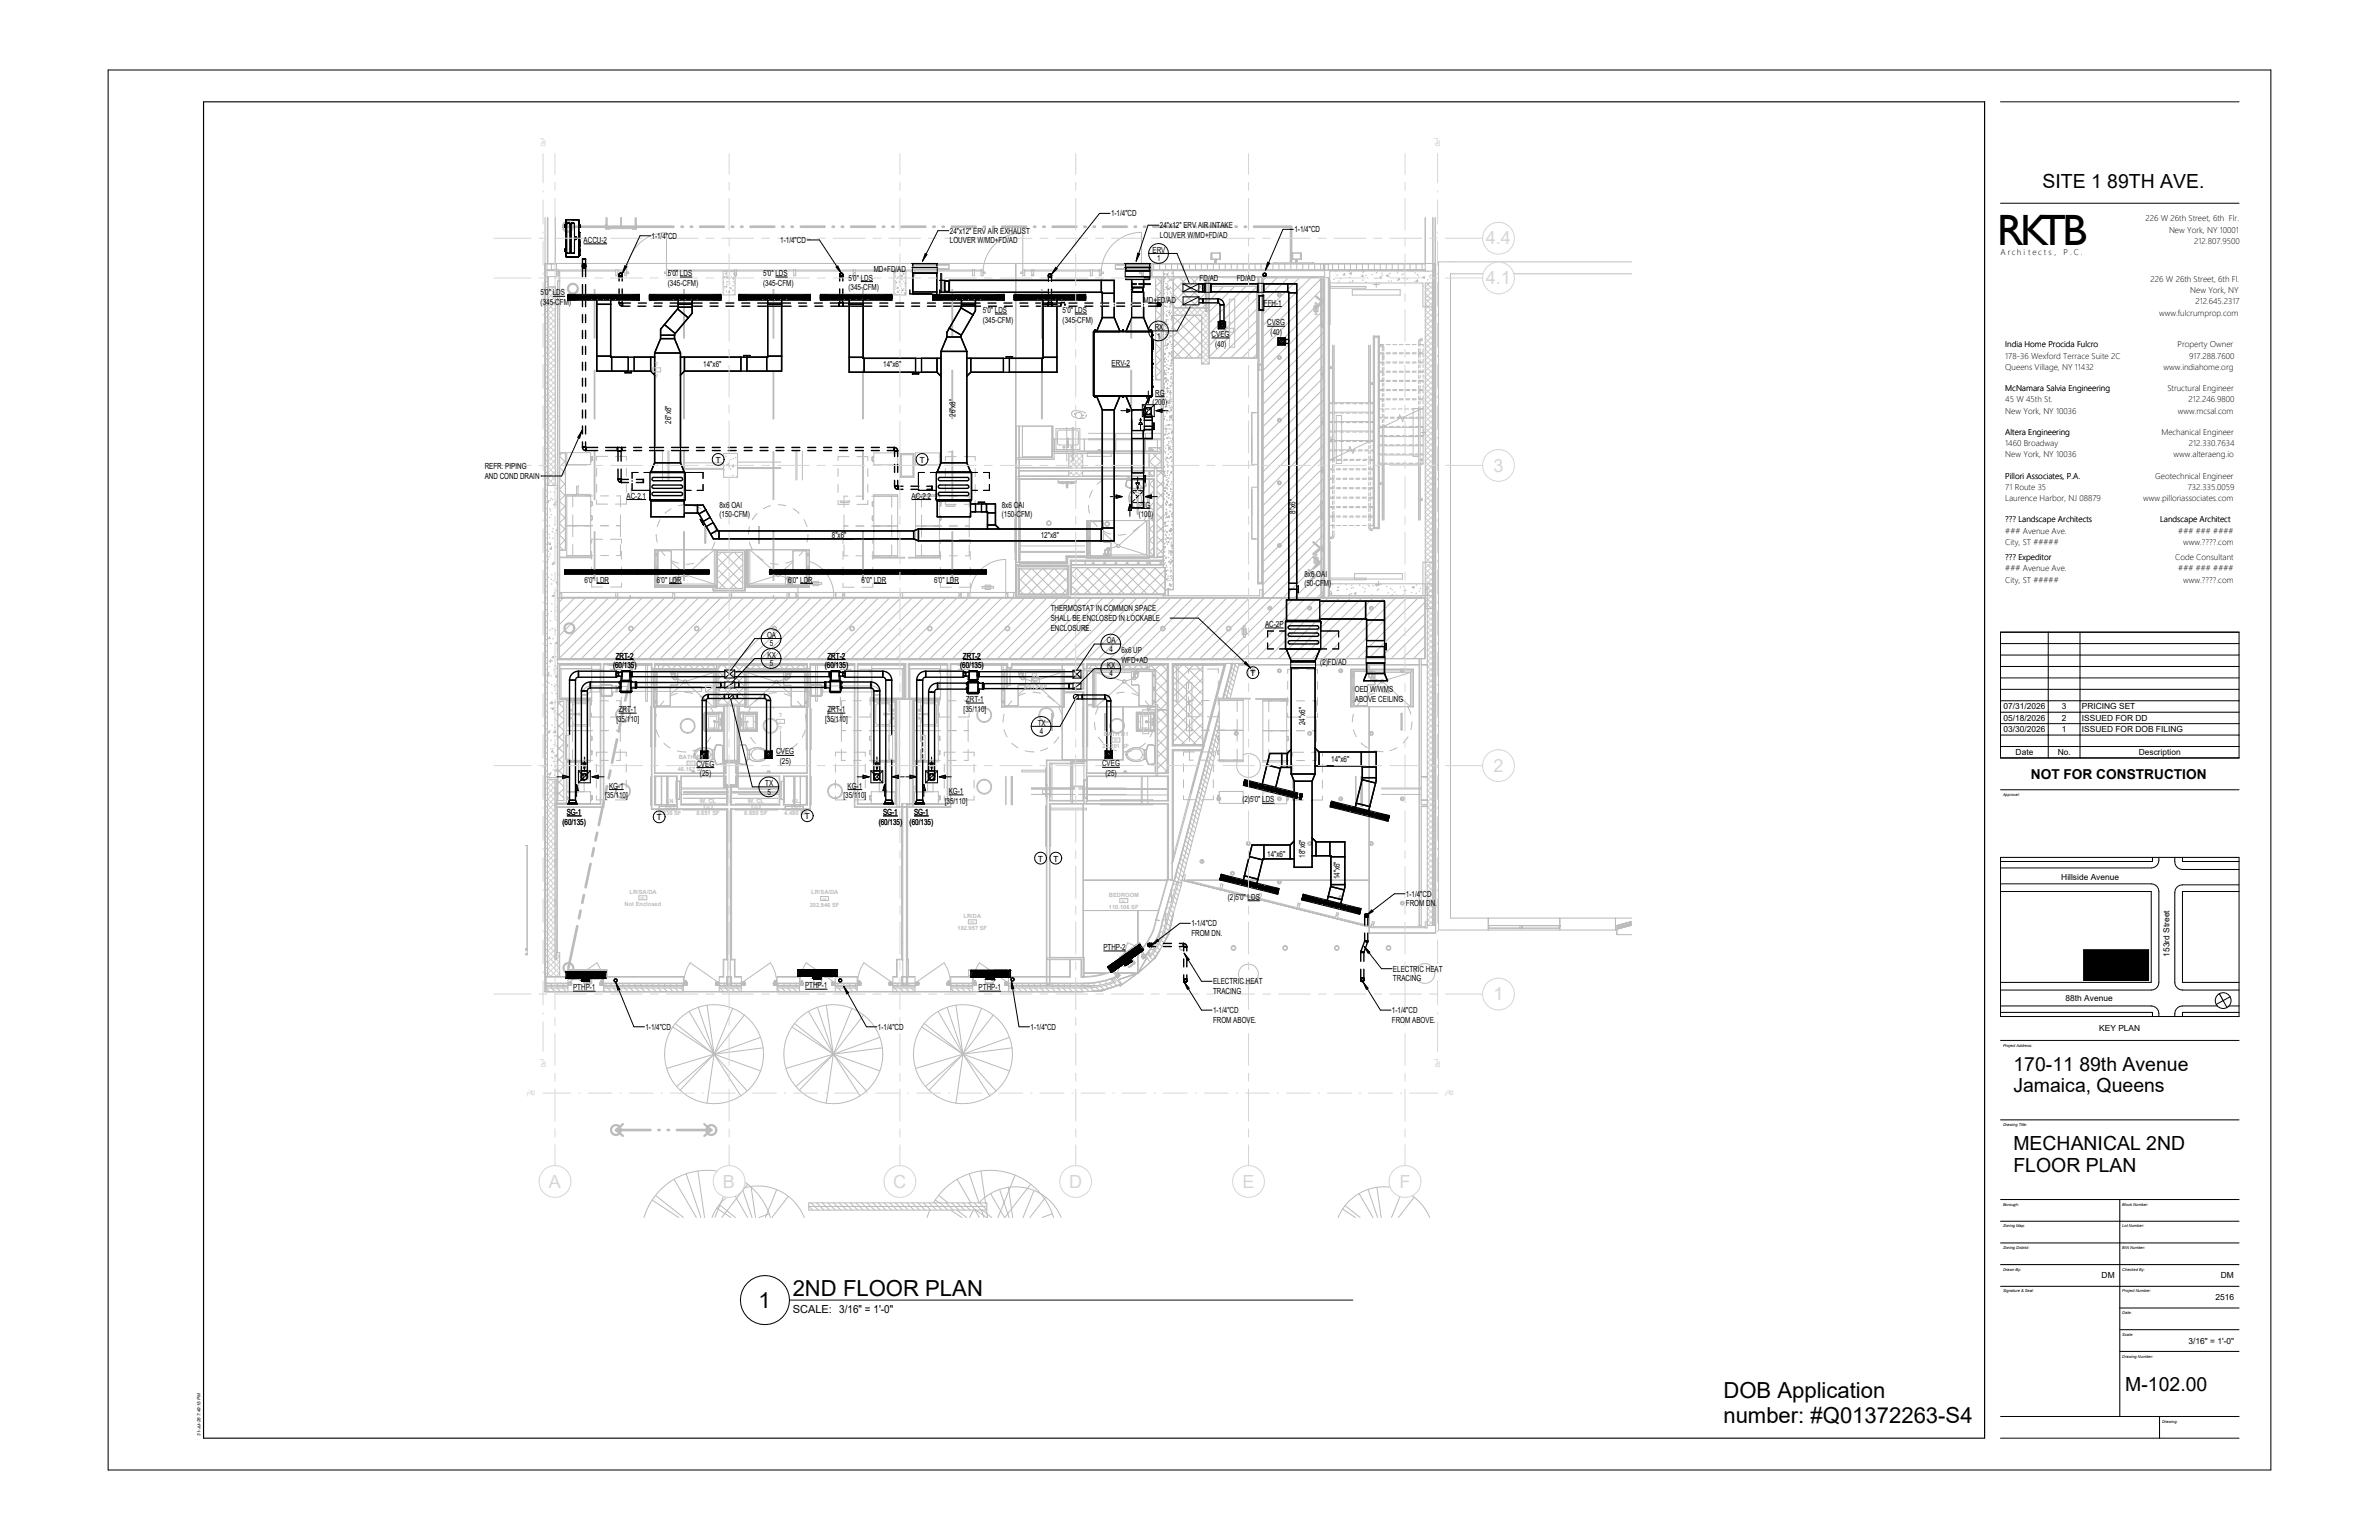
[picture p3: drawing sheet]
<svg xmlns="http://www.w3.org/2000/svg" width="864mm" height="559mm" viewBox="0 0 864 559" stroke-linecap="round" stroke-linejoin="round" font-family="sans-serif">
<defs><g id="words">
<text font-size="15.9" x="724.9" y="88.8">RKTB</text>
<g font-size="8">
<text x="287.8" y="470.4">2ND FLOOR PLAN</text>
<text x="275.3" y="474.5">1</text>
<text x="625.6" y="507.4">DOB Application</text>
<text x="625.6" y="516.4">number: #Q01372263-S4</text>
</g>
<g font-size="7.1">
<text x="741.4" y="68.3">SITE 1 89TH AVE.</text>
<text x="730.9" y="388.5">170-11 89th Avenue</text>
<text x="730.9" y="396.4">Jamaica, Queens</text>
<text x="730.9" y="417.4">MECHANICAL 2ND</text>
<text x="730.9" y="425.2">FLOOR PLAN</text>
<text x="771.5" y="504.8">M-102.00</text>
</g>
<g font-size="6.6" fill="#d6d6d6">
<text x="539.4" y="88.7">4.4</text>
<text x="539.4" y="103.1">4.1</text>
<text x="542.1" y="171.1">3</text>
<text x="542.1" y="280">2</text>
<text x="542.1" y="362.9">1</text>
<text x="199.2" y="430.9">A</text>
<text x="262.4" y="430.9">B</text>
<text x="324.3" y="430.9">C</text>
<text x="388.1" y="430.9">D</text>
<text x="451" y="430.9">E</text>
<text x="508" y="430.9">F</text>
</g>
<text font-size="5" x="737.2" y="282.6">NOT FOR CONSTRUCTION</text>
<g font-size="4">
<text x="287.8" y="476.5">SCALE:</text>
<text x="304.7" y="476.6">3/16&quot; = 1'-0&quot;</text>
</g>
<g font-size="3">
<text x="403.3" y="78.5">1-1/4&quot;CD</text>
<text x="421.1" y="82.8">24&quot;x12&quot; ERV AIR INTAKE</text>
<text x="778.8" y="80.3">226 W 26th Street, 6th Flr.</text>
<text x="211.9" y="88.2">ACCU-2</text>
<text x="236.5" y="86.6">1-1/4&quot;CD</text>
<text x="283.2" y="88.1">1-1/4&quot;CD</text>
<text x="344.8" y="84.8">24&quot;x12&quot; ERV AIR EXHAUST</text>
<text x="344.8" y="88.3">LOUVER W/MD+FD/AD</text>
<text x="421.1" y="86.3">LOUVER W/MD+FD/AD</text>
<text x="469.9" y="84.3">1-1/4&quot;CD</text>
<text x="787.4" y="84.4">New York, NY 10001</text>
<text x="796.5" y="88.5">212.807.9500</text>
<text x="418.4" y="91.7">ERV</text>
<text x="420.1" y="94.7">1</text>
<text x="726.3" y="92.6">A r ch i t ec t s ,</text>
<text x="749.1" y="92.6">P . C .</text>
<text x="242.4" y="100.2">5'0&quot; LDS</text>
<text x="277.1" y="100.2">5'0&quot; LDS</text>
<text x="308" y="101.8">5'0&quot; LDS</text>
<text x="317.2" y="98.7">MD+FD/AD</text>
<text x="435.5" y="101.9">FD/AD</text>
<text x="448.9" y="101.9">FD/AD</text>
<text x="196.2" y="107.2">5'0&quot; LDS</text>
<text x="242.4" y="103.7">(345-CFM)</text>
<text x="277.1" y="103.7">(345-CFM)</text>
<text x="308" y="105.3">(345-CFM)</text>
<text x="780.7" y="102.2">226 W 26th Street, 6th Fl.</text>
<text x="795.1" y="106.3">New York, NY</text>
<text x="196.2" y="110.7">(345-CFM)</text>
<text x="356.7" y="113.6">5'0&quot; LDS</text>
<text x="385.7" y="113.6">5'0&quot; LDS</text>
<text x="415.1" y="109.8">MD+FD/AD</text>
<text x="458.8" y="110.9">FFH-1</text>
<text x="796.9" y="110.4">212.645.2317</text>
<text x="356.7" y="117.1">(345-CFM)</text>
<text x="385.7" y="117.1">(345-CFM)</text>
<text x="419.2" y="119.8">RX</text>
<text x="460" y="118">CVSG</text>
<text x="783.8" y="114.5">www.fulcrumprop.com</text>
<text x="420.1" y="122.8">1</text>
<text x="439.8" y="122.3">CVEG</text>
<text x="441.1" y="125.8">(40)</text>
<text x="461.2" y="121.5">(40)</text>
<text x="727.9" y="126.1">India Home Procida Fulcro</text>
<text x="727.9" y="130.1">178-36 Wexford Terrace Suite 2C</text>
<text x="790.5" y="126.1">Property Owner</text>
<text x="794.7" y="130.1">917.288.7600</text>
<text x="255.3" y="133.2">14&quot;x6&quot;</text>
<text x="320.6" y="133.2">14&quot;x6&quot;</text>
<text x="403.5" y="132.8">ERV-2</text>
<text x="727.9" y="134.2">Queens Village, NY 11432</text>
<text x="785.3" y="134.2">www.indiahome.org</text>
<text x="419.3" y="143.6">RG</text>
<text x="727.9" y="141.9">McNamara Salvia Engineering</text>
<text x="786.8" y="141.9">Structural Engineer</text>
<text x="418.4" y="147.1">(200)</text>
<text x="727.9" y="146">45 W 45th St.</text>
<text x="794.5" y="146">212.246.9800</text>
<text x="243.6" y="153.7" transform="rotate(-90 243.6 153.7)">26&quot;x8&quot;</text>
<text x="346.9" y="151.3" transform="rotate(-90 346.9 151.3)">26&quot;x8&quot;</text>
<text x="727.9" y="150.1">New York, NY 10036</text>
<text x="790.5" y="150.1">www.mcsal.com</text>
<text x="727.9" y="157.8">Altera Engineering</text>
<text x="727.9" y="161.9">1460 Broadway</text>
<text x="784.6" y="157.8">Mechanical Engineer</text>
<text x="794.6" y="161.9">212.330.7634</text>
<text x="259.9" y="168">T</text>
<text x="333.9" y="168">T</text>
<text x="727.9" y="166">New York, NY 10036</text>
<text x="789" y="166">www.alteraeng.io</text>
<text x="175.9" y="170.3">REFR. PIPING</text>
<text x="175.9" y="173.8">AND COND DRAIN</text>
<text x="727.9" y="173.7">Pillori Associates, P.A.</text>
<text x="782.4" y="173.7">Geotechnical Engineer</text>
<text x="727.9" y="177.8">71 Route 35</text>
<text x="794.2" y="177.8">732.335.0059</text>
<text x="227.4" y="180.9">AC-2.1</text>
<text x="261.2" y="184.2">8x6 OAI</text>
<text x="330.9" y="180.9">AC-2.2</text>
<text x="363.7" y="184.2">8x6 OAI</text>
<text x="414.4" y="184.2">TG</text>
<text x="727.9" y="181.9">Laurence Harbor, NJ 08879</text>
<text x="778" y="181.9">www.pilloriassociates.com</text>
<text x="261.2" y="187.6">(150-CFM)</text>
<text x="363.7" y="187.6">(150-CFM)</text>
<text x="413.4" y="187.6">(100)</text>
<text x="470.3" y="186.4" transform="rotate(-90 470.3 186.4)">8&quot;x6&quot;</text>
<text x="727.9" y="189.6">??? Landscape Architects</text>
<text x="784.1" y="189.6">Landscape Architect</text>
<text x="302" y="195.3">8&quot;x6&quot;</text>
<text x="377.8" y="195.3">12&quot;x8&quot;</text>
<text x="727.9" y="193.6">### Avenue Ave.</text>
<text x="727.9" y="197.7">City, ST #####</text>
<text x="790.7" y="193.6">### ### ####</text>
<text x="792.5" y="197.7">www.????.com</text>
<text x="727.9" y="203.3">??? Expeditor</text>
<text x="789.6" y="203.3">Code Consultant</text>
<text x="473.5" y="209.3">8x6 OAI</text>
<text x="727.9" y="207.4">### Avenue Ave.</text>
<text x="790.7" y="207.4">### ### ####</text>
<text x="212.1" y="211.4">6'0&quot; LDR</text>
<text x="238.5" y="211.4">6'0&quot; LDR</text>
<text x="286.1" y="211.4">6'0&quot; LDR</text>
<text x="312.8" y="211.4">6'0&quot; LDR</text>
<text x="339.1" y="211.4">6'0&quot; LDR</text>
<text x="473.5" y="212.7">(50-CFM)</text>
<text x="727.9" y="211.4">City, ST #####</text>
<text x="792.5" y="211.4">www.????.com</text>
<text x="381.4" y="221.9">THERMOSTAT IN COMMON SPACE</text>
<text x="381.4" y="225.4">SHALL BE ENCLOSED IN LOCKABLE</text>
<text x="459.2" y="227.5">AC-2P</text>
<text x="278.4" y="231.4">OA</text>
<text x="381.4" y="228.9">ENCLOSURE.</text>
<text x="401.7" y="233.4">OA</text>
<text x="223.5" y="239">ZRT-2</text>
<text x="278.6" y="238.6">KX</text>
<text x="279.5" y="234.5">5</text>
<text x="300.4" y="239">ZRT-2</text>
<text x="349.6" y="239">ZRT-2</text>
<text x="402.8" y="236.5">4</text>
<text x="407.1" y="236.9">6x6 UP</text>
<text x="222.5" y="242.5">(60/135)</text>
<text x="279.5" y="241.7">5</text>
<text x="299.4" y="242.5">(60/135)</text>
<text x="348.6" y="242.5">(60/135)</text>
<text x="401.9" y="242.3">KX</text>
<text x="402.8" y="245.4">4</text>
<text x="407.1" y="240.4">WFD+AD</text>
<text x="453.9" y="245.3">T</text>
<text x="479.3" y="241.3">(2)FD/AD</text>
<text x="491.8" y="251.1">OED W/WMS</text>
<text x="350.7" y="254.8">ZRT-1</text>
<text x="491.8" y="254.6">ABOVE CEILING</text>
<text x="727.3" y="257.4">07/31/2026</text>
<text x="748.5" y="257.4">3</text>
<text x="755.7" y="257.4">PRICING SET</text>
<text x="223.8" y="261.9">[35/110]</text>
<text x="224.6" y="258.4">ZRT-1</text>
<text x="299.5" y="261.9">[35/110]</text>
<text x="300.4" y="258.4">ZRT-1</text>
<text x="349.8" y="258.2">[35/110]</text>
<text x="376.7" y="263.3">TX</text>
<text x="473.8" y="263.1" transform="rotate(-90 473.8 263.1)">24&quot;x6&quot;</text>
<text x="727.3" y="261.6">05/18/2026</text>
<text x="748.5" y="261.6">2</text>
<text x="755.7" y="261.6">ISSUED FOR DD</text>
<text x="377.5" y="266.4">4</text>
<text x="727.3" y="265.7">03/30/2026</text>
<text x="748.5" y="265.7">1</text>
<text x="755.7" y="265.7">ISSUED FOR DOB FILING</text>
<text x="281.8" y="273.8">CVEG</text>
<text x="731.7" y="274">Date</text>
<text x="747" y="274">No.</text>
<text x="776.4" y="274">Description</text>
<text x="252.8" y="278.2">CVEG</text>
<text x="254.1" y="281.7">(25)</text>
<text x="283.1" y="277.3">(25)</text>
<text x="400.1" y="278.1">CVEG</text>
<text x="401.3" y="281.6">(25)</text>
<text x="483.2" y="276.3">14&quot;x6&quot;</text>
<text x="221.1" y="286.2">KG-1</text>
<text x="277.8" y="285.2">TX</text>
<text x="307.7" y="286.2">KG-1</text>
<text x="219.6" y="289.7">[35/110]</text>
<text x="278.6" y="288.3">5</text>
<text x="306.2" y="289.7">[35/110]</text>
<text x="343" y="291.6">[35/110]</text>
<text x="344.4" y="288.1">KG-1</text>
<text x="451" y="291.2">(2)5'0&quot; LDS</text>
<text x="204.2" y="299.2">(60/135)</text>
<text x="205.8" y="295.7">SG-1</text>
<text x="238.4" y="297.7">T</text>
<text x="292.2" y="297.2">T</text>
<text x="319" y="299.2">(60/135)</text>
<text x="320.6" y="295.7">SG-1</text>
<text x="330.2" y="299.2">(60/135)</text>
<text x="331.8" y="295.7">SG-1</text>
<text x="460" y="311">14&quot;x6&quot;</text>
<text x="473.8" y="311.2" transform="rotate(-90 473.8 311.2)">18&quot;x6&quot;</text>
<text x="376.9" y="312.6">T</text>
<text x="382.4" y="312.6">T</text>
<text x="486.4" y="319.1" transform="rotate(-90 486.4 319.1)">14&quot;x6&quot;</text>
<text x="748.3" y="319.3">Hillside Avenue</text>
<text x="445.7" y="326.5">(2)5'0&quot; LDS</text>
<text x="510.4" y="325.4">1-1/4&quot;CD</text>
<text x="510.4" y="328.9">FROM DN.</text>
<text x="432.5" y="336.1">1-1/4&quot;CD</text>
<text x="432.5" y="339.6">FROM DN.</text>
<text x="400.5" y="344.7">PTHP-2</text>
<text x="787.5" y="347.1" transform="rotate(-90 787.5 347.1)">153rd Street</text>
<text x="505.7" y="352.6">ELECTRIC HEAT</text>
<text x="208" y="359.3">PTHP-1</text>
<text x="292.2" y="358.6">PTHP-1</text>
<text x="355.3" y="359.3">PTHP-1</text>
<text x="440.3" y="357.2">ELECTRIC HEAT</text>
<text x="505.7" y="356.1">TRACING</text>
<text x="440.3" y="360.6">TRACING</text>
<text x="749.8" y="363.3">88th Avenue</text>
<text x="440.3" y="367.6">1-1/4&quot;CD</text>
<text x="440.3" y="371.1">FROM ABOVE.</text>
<text x="505.3" y="367.6">1-1/4&quot;CD</text>
<text x="505.3" y="371.1">FROM ABOVE.</text>
<text x="234.3" y="373.7">1-1/4&quot;CD</text>
<text x="318.7" y="373.7">1-1/4&quot;CD</text>
<text x="374.1" y="373.7">1-1/4&quot;CD</text>
<text x="762" y="374.3">KEY PLAN</text>
<text x="762.9" y="463.9">DM</text>
<text x="806.2" y="463.9">DM</text>
<text x="804.3" y="471.8">2516</text>
<text x="794.5" y="487.5">3/16&quot; = 1'-0&quot;</text>
</g>
<g font-size="2.1" fill="#bbb">
<text x="445.7" y="118.4">?</text>
<text x="445.7" y="122.8">?</text>
<text x="237.7" y="137.2">?</text>
<text x="237.7" y="132.7">?</text>
<text x="374.5" y="245.5">CL</text>
<text x="371.7" y="250">8.412 SF</text>
<text x="282.7" y="260.3">?</text>
<text x="282.7" y="264.8">?</text>
<text x="400.7" y="267.1">BATH B1</text>
<text x="246.4" y="275.5">BATH B1</text>
<text x="400.2" y="271.5">22.201 SF</text>
<text x="246" y="279.9">46.167 SF</text>
<text x="379.3" y="285.8">?</text>
<text x="241.8" y="291.2">LN</text>
<text x="254.1" y="291.2">W. CL</text>
<text x="271.4" y="291.2">W. CL</text>
<text x="287.6" y="291.2">CL</text>
<text x="379.3" y="290.3">?</text>
<text x="238.9" y="295.7">4.236 SF</text>
<text x="252.8" y="295.7">8.651 SF</text>
<text x="270.2" y="295.7">8.850 SF</text>
<text x="284.7" y="295.7">4.480 SF</text>
<text x="226.7" y="328.8">Not Enclosed</text>
<text x="228.5" y="324.3">LR/SA/DA</text>
<text x="293.9" y="329">202.946 SF</text>
<text x="294.5" y="324.6">LR/SA/DA</text>
<text x="402.5" y="329.8">110.106 SF</text>
<text x="402.6" y="325.3">BEDROOM</text>
<text x="349.8" y="333">LR/DA</text>
<text x="347.6" y="337.5">182.957 SF</text>
</g>
<text font-size="1.6" x="72.7" y="521" transform="rotate(-90 72.7 521)">31-Jul-26 7:49:15 PM</text>
<g font-size="1.4">
<text x="727.1" y="288.8">Approval:</text>
<text x="727.1" y="379.8">Project Address:</text>
<text x="727.1" y="408.6">Drawing Title:</text>
<text x="727.1" y="437.5">Borough:</text>
<text x="770.4" y="437.5">Block Number:</text>
<text x="727.1" y="445.4">Zoning Map:</text>
<text x="770.4" y="445.4">Lot Number:</text>
<text x="727.1" y="453.3">Zoning District:</text>
<text x="770.4" y="453.2">BIN Number:</text>
<text x="727.1" y="461.1">Drawn By:</text>
<text x="770.4" y="461.1">Checked By:</text>
<text x="727.1" y="469">Signature &amp; Seal:</text>
<text x="770.4" y="469">Project Number:</text>
<text x="770.4" y="476.8">Date:</text>
<text x="770.4" y="484.7">Scale:</text>
<text x="770.4" y="492.6">Drawing Number:</text>
<text x="784.8" y="516.2">Drawing:</text>
</g>
<g font-size="1" fill="#bbb">
<text x="446" y="120.2">?</text>
<text x="238" y="134.6">?</text>
<text x="375" y="247.4">164</text>
<text x="282.9" y="262.2">?</text>
<text x="404.2" y="268.9">163</text>
<text x="249.9" y="277.3">142</text>
<text x="379.5" y="287.7">?</text>
<text x="242.3" y="293.1">144</text>
<text x="256.2" y="293.1">143</text>
<text x="273.5" y="293.1">145</text>
<text x="288.1" y="293.1">146</text>
<text x="232.5" y="326.2">151</text>
<text x="298.4" y="326.4">158</text>
<text x="407.2" y="327.2">2C</text>
<text x="352.1" y="334.9">153</text>
</g>
</g></defs>
<g fill="#959595">
<path d="M214.9 281.9l2.2-.6v1.2z"/>
<path d="M209.3 284.7l.6 2.2h-1z"/>
<path d="M204.3 281.3l2.2 .6-2.2 .6z"/>
<path d="M313.3 281.3l2.2 .6-2.2 .6z"/>
<path d="M321.1 284.7l.5 2.2h-1.1z"/>
<path d="M323.9 281.9l2.2-.6v1.2z"/>
<path d="M341 281.9l2.2-.6v1.2z"/>
<path d="M335.4 284.7l.5 2.2h-1z"/>
<path d="M330.4 281.3l2.1 .6-2.1 .6z"/>
<path d="M415.8 180.2l2.2-.6v1.2z"/>
<path d="M410.2 183l.5 2.2h-1.1z"/>
<path d="M405.2 179.6l2.1 .6-2.1 .6z"/>
<path d="M417.1 144h.3l-.6 2.2-.2-1z"/>
<path d="M419.7 149l2.1-.6v1.2z"/>
<path d="M409.1 148.4v1.2l1.4-.4v-.4zM410.8 148.9v.2z"/>
</g>
<g fill="#bbb">
<path d="M217.1 281.3l.2-.1v1.2l-.2-.1z"/>
<path d="M209.5 284.6l.6 2.2h-.2l-.5-1.7z"/>
<path d="M204.6 281.2l2.1 .6-2.1 .6 1.9-.5z"/>
<path d="M313.5 281.2l2.2 .6-2.2 .6 2-.5z"/>
<path d="M321.3 284.6l.2 1.7z"/>
<path d="M326.1 281.3l.2-.1v1.2l-.2-.1z"/>
</g>
<g fill="none" stroke="#bbb" stroke-width=".36">
<path d="M197.9 79v280.8h196.4M198.7 79v16.6M198.8 79v16.6M201.6 79v16.6M219.9 79v3.9M220.3 79v3.6M225.4 79v3.6M225.5 79v3.6M230.6 79v3.6M231 79v4M517.4 79v19h-99.3M520.1 79v16.6"/>
<path d="M521 79v16.6M197.9 95.6h323.2v243h-24.1v-2.3M198.6 97.8h3.4M198.6 95.6v5h.5M198.6 98h3.4M198.6 95.8h3.4M198.6 98.2h3.4M200.2 95.8v2.2M202 95.6v4.8h-3.4M202 98.6h1v118.6M202 97.9h.8v2.2h-.8M202.8 98.9l-.8 .7"/>
<path d="M202.8 98h20.7M203.2 98.4v118.6M219.9 82.9l.1 .1M219.9 81.6h.1M219.9 82.9v.1M219.9 83h.1M219.9 82.9h11.1M220 82.9h.1M220 82.9v.1M220 83h1.3M220 82.9h-.1M220.3 82.5h.1"/>
<path d="M220.3 82.6l-.3 .3M220.3 82.6h10.3M220.3 82.5l.1 .1M220.9 83h.1M221.3 83h.1M223.5 98.3l-21.5 .1M223.5 97.9h.7v2.2h-.7zM224.2 98.3h2.6M224.2 98h2.6M225 82.6l.1-.3 .1 .3M225.7 82.6l.1-.3 .1 .3M226.8 97.9h.7v2.2h-.7z"/>
<path d="M227.5 98.7l-.7 .7M227.5 98.7h.7v.5h-.7M229.6 83h.1M229.6 83h1.3M229.7 83h-.1M230.6 82.6l.3 .3M230.6 82.5h.1M230.9 82.9l.1 .1M230.9 82.9h.1M231 82.9h.1M231 81.6h.1M231 82.9l-.1 .1"/>
<path d="M231 81.9v.1M231 83h.1M231.1 82.9h.1M231.1 81.6h.1M231.1 82.9l-.2 .1M231.1 81.6v1.3M241.9 97.9h.8v2.2h-.8v-15.7a14.5 14.5 0 0 0-14.4 14.5M241.9 98.7h-.7v.5h.7M242.7 99.8l-.3 .3M242.7 98.3h2.5M242.7 98h2.5M245.2 97.9h.7v2.2h-.7z"/>
<path d="M245.9 99.5l-.6 .6M245.9 98.3l20.9 .1v8.6h-4.3v-8.6M263.3 99.3l.3-.2-.1 .3zM263.9 98.9h-.1M264 99.4l-.1 .1M264.8 99.7l.2 .1M265.1 98.7h-.2M266.4 99.1l-.2 .1M266.4 99.6l.1 .1M266.7 98h-20.8l-.7 .7M266.7 97.9h.7v2.2h-.7zM266.8 98.5h-.1"/>
<path d="M267.4 99.6l-.5 .5M267.4 98.3h20.7M267.4 98h20.7M288.1 97.9h.7v2.2h-.7zM288.3 97.9l-.2 .2M288.8 98.3h20.9M288.8 98h20.9M309.7 97.9h.8v2.2h-.8zM309.9 97.9l-.2 .2M310.5 98.8l-.8 .7M310.5 98.3h20.8M310.5 98h20.8"/>
<path d="M324.5 98.4v8.6h4.3v-8.6M324.8 98.9v.3l-.2-.1zM324.8 99.2h-.2M324.9 99.9l.1 .1M325.2 98.7l-.1 .1M325.8 98.4h.1M327.1 99.8v.4h-.4zM327.4 100l.1 .1M327.6 99.9l-.1 .1M327.6 98.4l-.1 .1M327.7 98.8h-.1M328.1 99.2v.3l-.2-.1z"/>
<path d="M328.8 98.6h-.1M331.3 97.9h.8v2.2h-.8zM331.7 96h12.8v1.7h-12.8zM332.1 98.3h20.9M332.1 98h20.9M353 97.9h.7v2.2h-.7zM353.6 97.9l-.6 .6M353.7 98.3h2.4M353.7 98h2.4M356.1 97.9h.7v2.2h-.7zM356.8 99.9l-.1 .2M356.8 98.7h.8v.5h-.8"/>
<path d="M368.7 95.6v121.4M371.3 97.9h.7v2.2h-.7v-15.6a14.4 14.4 0 0 0-14.5 14.4M371.3 98.7h-.7v.5h.7M372 98.3h2.5M372 98h2.5M374.5 97.9h.7v2.2h-.7zM375.2 97.9l-.7 .7M375.2 99.3l-.7 .7M375.2 98.3h20.6M375.2 98h20.6M395.8 97.9h.7v2.2h-.7zM396.5 98.3h2.6"/>
<path d="M396.5 98h2.6M399.1 97.9h.7v2.2h-.7zM399.7 97.9l-.6 .6M399.8 98.7h.7v.5l-.7 .1-.7 .7M404.9 96h12.8v1.7h-12.8zM414.4 96v-11.7a14.6 14.6 0 0 0-14.6 14.6M414.4 97.7v2.4h.7v-2.2h-.7M414.4 98.7h-.8v.5h.8M415.1 98.8l-.7 .8M415.1 98.3h2.3M415.1 98h2.3M417.4 97.9v2.2h.7"/>
<path d="M417.4 97.9h.7M417.5 97.9h-.1M418.1 98.7l-.7 .7M418.1 97.8h62.8M418.1 95.6v5h4.2M418.1 98.2h62.8M418.8 95.8v2.2M421 95.8v2.2M422.3 99.5v.1M422.3 98.2v107.7M422.7 99.2l.1 .1M422.8 99.5l-.2 .1"/>
<path d="M422.9 99.2l.1 .1M423.1 95.8v2.2M423.8 99.3l.1 .4h-.4zM423.9 99.9h.1M423.9 99.4h-.1M424.2 99l-.2 .1M425.3 95.8v2.2M425.3 99.3l.2 .1M425.4 98.8l.1 .1M425.7 99.2h-.2M425.9 98.2v115.8h-2.9l-8.1-8.1M427.5 95.8v2.2"/>
<path d="M429.6 95.8v2.2M431.8 95.8v2.2M434 95.8v2.2M436.1 95.8v2.2M438.3 95.8v2.2M439.7 94.1l.1 .1M439.7 94.1h.1M439.7 94.1v-2.3h3.3v2.3M439.8 94.2h1.4M440 91.8l.1 2.2h2.6v-2.2M440.4 95.8v2.2M441.1 95.3h.3z"/>
<path d="M441.1 95.3h.1M441.1 94.5v.2M441.1 94.7v.9h.2v-.7M441.1 94.7l.1 .1M441.1 94.7h.1M441.2 94.3h.1M441.2 94.4h.1M441.2 94.3v.1M441.2 94.4l-.1 .1M441.2 94.1v.3M441.2 94.8h-.1M441.2 94.3l.1 .6"/>
<path d="M441.2 94.9h.1M441.2 94.8h.1M441.2 94.3v.6M441.2 94.3v.5M441.2 94.7v.2M441.3 94.3l-.1 .1M441.3 94.1l.2 .5M441.5 94.6h.1M441.5 94.6v.2M441.5 94.8l-.3 .1M441.5 94.2h1.4M441.5 94.1v.5"/>
<path d="M442.6 95.8v2.2M443 94.1l-.1 .1M443 94.1h.1M444.8 95.8v2.2M446.9 95.8v2.2M449.1 95.8v2.2M451.3 95.8v2.2M453.4 95.8v2.2M455.6 95.8v2.2M457.8 95.8v2.2M459.9 95.8v2.2M462.1 95.8v2.2"/>
<path d="M462.5 95.4v.2M462.5 95.4h.1M462.5 95.4h14.4M464.3 95.8v2.2M466.4 95.8v2.2M468.6 95.8v2.2M469 94.1l.1 .1M469 94.1h.1M469 94.1v-2.3h3.4v2.3M469.1 94.2h1.4M469.3 91.8l.1 2.2h2.6v-2.2M470.4 95.3h.3z"/>
<path d="M470.4 95.3h.1M470.4 94.5v.2M470.4 94.7v.9h.3v-.7M470.4 94.7l.1 .1M470.4 94.7v.1M470.5 94.3h.1M470.5 94.4h.1M470.5 94.3v.1M470.5 94.4l-.1 .1M470.5 94.1v.3M470.5 94.8h.1M470.5 94.3l.2 .6"/>
<path d="M470.5 94.9h.2M470.5 94.3v.6M470.5 94.3v.5M470.5 94.7v.2M470.7 94.3l-.2 .1M470.7 94.1l.2 .5M470.8 95.8v2.2M470.8 94.6h.1M470.9 94.6v.2M470.9 94.8l-.4 .1M470.9 94.2h1.4M470.9 94.1v.5"/>
<path d="M472.3 94.1v.1M472.3 94.1h.1M472.4 94.1l-.1 .1M472.9 95.8v2.2M475.1 95.8v2.2M476.9 95.4h.1M476.9 95.4v.2M477.2 95.8v2.2M479.4 95.8v2.2M480.4 95.6v2.4M480.4 98h.5M480.9 95.6v5h-55"/>
<path d="M482.2 97.8h35.2M482.2 98h35.2M482.2 95.8v2.2M483.7 95.8v2.2M484.9 98.4h.1M485.5 99.7l-.2 .2M485.9 95.8v2.2M488.1 99.2l.1 .6-.6-.1zM488.1 95.8v2.2M489.7 98.5l.3 .1M490 99.2l.6-.2-.2 .5zM490.2 99.2l-.2 .1"/>
<path d="M490.2 95.8v2.2M492.4 95.8v2.2M494.6 95.8v2.2M494.6 98.7l.3 .1M494.7 99.8l.1 .6-.6-.1zM495 98.5l-.2 .2M496 99.9h-.3M496.7 95.8v2.2M498.3 99.6h-.3M498.9 95.8v2.2M499.6 98.9l.2 .2M501.1 95.8v2.2"/>
<path d="M501.8 99.8l.2 .2M501.8 99.1l-.3 .1M503.2 95.8v2.2M503.3 100l.6-.3-.2 .6zM504.5 99.1l.3 .2M505.4 95.8v2.2M507.2 98.9l.2 .2M507.5 98.4h-.2M507.6 95.8v2.2M509.1 99.6l-.3 .2M509.4 99.3l.3 .2M509.7 95.8v2.2"/>
<path d="M511.9 95.8v2.2M512.5 98.4h.2M513.8 99l-.2 .1M514 95.8v2.2M514.4 99.5l.2 .2M516.2 95.8v2.2M517.3 98.5l.3 .2M517.4 95.8h-99.3M518.5 98.4l-.2 .2M519.3 99.7l.3 .2M520.1 98.4h-37.4v4.3h33.8v8.6l3.6 .1-.3-.3 .3-.1M520.2 97.8h.7"/>
<path d="M520.2 96v239.8M520.5 96v239.7M520.9 96v239.7h-.8M592.4 99.4h-65.9v233.7h65.9M592.4 95h-70.2v242.5h64.7M197.9 100.7h.8v253.6M198 102.2h.7M198 104.3h.7M198 106.5h.7M198 108.7h.7M198 110.8h.7M198 113h.7"/>
<path d="M198 115.2h.7M198 117.3h.7M198 119.5h.7M198 100.7v253.5h.7M198.8 110.8h.1M198.8 104.1h2.8v72.1M198.8 100.6v75.6M198.9 106.3h-.1M199.1 100.4v3.7M201.6 107h.8M201.6 106.8h.8M203 106.8h.1"/>
<path d="M203 110.5h.1M203 116h.1M203.2 101.9h-.8l-.1 138.8h15.8v51.1h-16M215.7 106.5v-1.5h.3v1.5M215.7 107.2h.1M215.7 108.5v.1M215.7 109.3v13.3h.3v-13.3M215.8 105.2v1.3M215.8 107.2v.1M215.8 108.5v.1M215.8 109.3v13.2M216 107.2v.1"/>
<path d="M216 108.5v.1M248.2 106.5v-1.5h.2v1.5M248.2 107.2v.3M248.2 108.3v.3M248.2 109.3v.8M248.2 110.8v.3M248.2 111.8v1.7M248.2 114.4v2.4M248.3 105.2v1.3M248.3 107.2v.3M248.3 108.3v.3M248.3 109.3v.8"/>
<path d="M248.3 110.8v.3M248.3 111.8v1.8M248.3 114.5v2.1M248.3 117.7v4.8M248.4 117.6v5h-.2v-4.7M248.4 107.2v.3M248.4 108.3v.3M248.4 109.3v.8M248.4 110.8v.3M248.4 111.8v1.9M248.4 114.6v1.9M262.5 102.6l.1 .1"/>
<path d="M262.6 102.4h-.1M262.7 100.7h-.1M263 104.4l.1 .1M263.1 100.3l.1 .3h-.3zM263.2 103.9l-.2 .1M263.7 105.9l.1 .1M263.7 100l.1 .1M263.8 105.5l-.2 .1M263.8 103.8v.3h-.3zM263.8 104l-.1 .1M263.9 100.5l-.2 .1M263.9 103.1l.1 .1"/>
<path d="M263.9 102.5l-.1 .1M263.9 102.1l.2 .1M263.9 100.9l-.1 .1M264.2 100.4l.1 .4h-.4zM264.4 102.1h-.2M264.6 106.9l.1 .1M264.8 106.9l.1 .1M264.8 101l.1 .1M264.8 105.7l.1 .4-.4-.1zM264.9 105.4h-.2M264.9 104.5l.3-.2-.1 .3zM264.9 102.7l.1 .1"/>
<path d="M265.5 104.5l.1 .1M265.6 100.3h-.1M266 101.1l.3-.1-.1 .3zM266 105.2h-.1M266.1 106.8l-.1 .1M266.1 103.6h-.2M266.1 105.2l-.1 .1M266.2 103.7l-.1 .1M266.2 102.1l-.1 .1M266.3 100.6l-.1 .1M266.4 105.4l.1 .1M266.4 102.2l.1 .1"/>
<path d="M266.4 100.6l.1 .3h-.3zM266.6 102.7l.1 .1M266.6 106.8h-.2M280.6 106.5v-1.5h.3v1.5M280.6 110.8v11.8h.3v-11.8M280.6 107.2v.3M280.6 108.3v.3M280.6 109.3v.8M280.8 105.2v1.3M280.8 107.2v.3M280.8 108.3v.3M280.8 109.3v.8"/>
<path d="M280.8 110.8v11.7M280.9 107.2v.3M280.9 108.3v.3M280.9 109.3v.8M313.1 106.5v-1.5h.3v1.5M313.1 107.2v.1M313.1 108.5v.1M313.1 109.3v.8M313.2 105.2v1.3M313.2 107.2v.1M313.2 108.5v.1M313.2 109.3v.8"/>
<path d="M313.4 107.2v.1M313.4 108.5v.1M313.4 109.3v.8M325 106.4l-.2 .1M325 104.9l-.1 .1M325.1 103.3l-.2 .1M325.1 101.8l-.1 .1M325.2 100.3l-.1 .1M325.2 104.1h-.1M325.3 102.4h-.2M325.4 102.4l.1 .2h-.3zM325.6 104.7l.1 .1"/>
<path d="M325.6 106.9l.1 .1M325.6 101.1l.1 .1M325.7 104.4l.4-.1-.1 .3zM325.8 105.7h-.2M325.8 104.2l.1 .1M325.9 100.5l.1 .1M326.1 105.8v.3h-.3zM326.4 102.3h-.1M326.5 102.3l.1 .1M326.5 100.6h-.2M326.5 105.3l.2 .1M326.7 102.1l.1 .1"/>
<path d="M326.9 101.1l.3-.1-.1 .3zM327 103.9h-.2M327.4 106.1l-.2 .1M327.4 104.5l-.1 .1M327.5 103l-.2 .1M327.5 101.5l-.1 .1M327.7 100.4l-.2 .1M327.7 105.1v.4l-.4-.1zM328 104.8l.2 .1M328.2 102l-.2 .1M328.3 106.5l.1 .1M328.5 103.7l.1 .1"/>
<path d="M328.5 100.7h-.1M328.5 106.3l.3-.1-.1 .3zM328.6 107h-.1M328.7 105.3h-.2M328.7 102.6l.1 .3h-.3zM345.6 105.7v-.7h.2v.7M345.6 106.4v.1M345.6 107.8v.2M345.6 109.3v7.4M345.6 118.1v1.1M345.7 105.2v.5M345.7 106.4v.1"/>
<path d="M345.7 107.8v.2M345.7 109.3v7.1M345.7 117.9v1.4M345.8 106.4v.1M345.8 107.8v.2M345.8 109.3v6.9M345.8 117.6v1.8M378.1 109.3v13.3h.2M378.1 105.7v-.7h.2v.7M378.1 106.4v.1M378.1 107.2v.1M378.1 108.5v.1"/>
<path d="M378.2 105.2v.5M378.2 106.4v.1M378.2 107.2v.1M378.2 108.5v.1M378.2 109.3v13.2M378.3 106.4v.1M378.3 107.2v.1M378.3 108.5v.1M378.3 109.3v.9M410.5 105h.1M410.5 105v.6M410.5 110.3v.4"/>
<path d="M410.5 116.8v3.1M410.7 110.3v.4M410.7 116.5v3.4M410.8 110.3v.4M410.8 116.2v3.7M418.1 100.4h62.8M419.5 104.4l2 2M419.5 116.6l2 2M419.5 112.5l2 2M419.5 108.4l2 2M419.5 100.6v37.2h2M419.8 100.6l1.7 1.7"/>
<path d="M421.5 114.3l-2 2M421.5 106.1l-2 2M421.5 110.2l-2 2M421.5 118.4l-2 2M421.5 102l-2 2M421.5 113.2v.1M421.7 100.7v70M422.3 100.7h-.8v63.1h-39.6v2.2h-12.1M422.4 113.6h.1M422.5 109.6h-.2M422.5 119.5l.1 .1M422.5 113.7l.1 .1"/>
<path d="M422.5 107.8l.1 .1M422.5 102l.1 .1M422.5 107.9h-.1M422.5 108.1l.4-.1-.1 .3zM422.6 106.4l.1 .1M422.7 116.8l.1 .1M422.7 109.4l.1 .1M422.7 110.9l.1 .1M422.7 105.1l.1 .1M422.7 101.2h-.1M422.8 119.5h-.2M422.8 117.7v.3h-.3z"/>
<path d="M422.9 100.6v.3h-.3zM423 118.4l.1 .1M423 111.1l-.1 .1M423.1 116.7l.3-.1-.1 .3zM423.3 111.2l.1 .1M423.3 102.8h-.2M423.3 114.2l.2 .1M423.4 119l-.1 .1M423.5 117.5l-.1 .1M423.5 114.4h-.2M423.5 104.1l.1 .3h-.3zM423.5 104l.2 .1"/>
<path d="M423.5 115.9l-.2 .2M423.6 114.4l-.1 .1M423.6 114.7l.1 .1M423.6 108.9l.1 .1M423.6 103l.1 .1M423.7 112.9l-.2 .1M423.7 104.8l.3-.1-.1 .2zM423.7 107.7l-.2 .1M423.7 111.3l-.1 .1M423.7 106.1h-.1M423.8 109.8l-.2 .1M423.8 108.3h-.1"/>
<path d="M423.9 106.7l-.1 .1M423.9 116l.1 .1M423.9 105.2l-.1 .1M424 117.7h-.2M424 119l.1 .1M424 103.6l-.1 .1M424 102.1l-.1 .1M424.1 100.6l-.1 .1M424.2 107.6v.3l-.3-.1zM424.2 108.9h.1M424.2 113.3l.3-.1-.1 .3zM424.2 109.3h-.1"/>
<path d="M424.4 104.6l.1 .4-.4-.1zM424.4 101.7l.2 .1M424.5 101h-.2M424.5 104.7h.1M424.6 114.3h-.1M424.7 112.6h-.1M424.8 101.4l.3-.1-.1 .3zM424.8 111v.3h-.2zM424.8 113.7l.1 .1M424.9 105.9h-.2M425 104.2l-.2 .1M425 109.8l.1 .5-.4-.1z"/>
<path d="M425.1 106.5l.1 .1M425.1 109.5l.2 .1M425.2 119.1l.1 .1M425.2 115.8l-.2 .1M425.2 113.2l.1 .1M425.2 107.4l.1 .1M425.2 101.5l.1 .1M425.3 110l.3-.1-.1 .3zM425.4 116.3l.1 .1M425.4 110.5l.1 .1M425.4 104.6l.1 .1M425.4 114.5l.1 .3h-.3z"/>
<path d="M425.4 107.5h-.1M425.5 118.5l.1 .1M425.6 115.1l.1 .4h-.4zM425.7 119.1h-.2M425.7 111.3l.1 .1M425.8 110.8l1 .9M425.8 114.3l.1 .1M425.8 118.7l-.1 .1M425.9 112.4l-.2 .1M425.9 117.1l-.1 .1M425.9 106.7l5 5M425.9 102.6l9.1 9.1"/>
<path d="M425.9 118.9l10.3 10.3M425.9 114.9l10.3 10.2M425.9 118.2v.1M425.9 118.5v.1M425.9 114.1h.1M425.9 115.6l-.1 .1M425.9 111.7h13M426.1 114.5h.1M427 100.6l-1.1 1.1M428 100.6l9.6 9.6M429.5 114.5l-3.6 3.5M429.6 114.5l6.6 6.6"/>
<path d="M431.1 100.6l-5.2 5.2M432.1 100.6l5.5 5.5M433.6 114.5l-7.7 7.6M433.7 114.5l2.5 2.5M435.2 100.6l-9.3 9.3M435.4 108.4h.1M435.4 109.8h.1M435.5 102.9h.8M435.5 105.8h.8M435.6 109.8h.7M435.6 108.4h.7M436.2 100.6l1.4 1.5 1.3-.1v30.1h-2.7v-17.6h-10.3"/>
<path d="M436.2 115.9l-10.3 10.3M436.2 120l-9.9 9.9M436.9 108.4h.1M436.9 109.8h.1M437.6 106.8h.1M437.6 102.3l-9.4 9.4M437.6 106.4l-5.4 5.3M437.6 110.4l-1.3 1.3M437.6 100.6v12.5h1.3M437.6 105.4h.1M437.6 108l.2 .2M438 102v11.1"/>
<path d="M438.5 102v11.1M438.7 102v11.1M438.9 103.9h17.4v26h-17.4M440 103.9l-1.1 1.1M440.4 100.6h.1M442.4 108.4h.1M443.1 116.8v.9M443.1 117.8v.1M443.2 118.2l.6 .4zM443.2 117.3l.6 .6M443.8 117.2l-.7 .5M443.8 117.2l.5 .2"/>
<path d="M443.8 117.2l-.6 .5M443.8 117.2l.7 .5M443.9 118.6h-.1M443.9 100.4h.1M444 116.9h.2M444.1 103.9l-5.2 5.2M444.2 118.5l-.4 .1M444.3 117.4l-1 1M444.4 118.4l-.2 .1M444.4 118.4l-.5 .2M444.5 116.5h.1M444.5 110.6h.1"/>
<path d="M444.5 116.7v1M444.5 117.9h.1M446.3 108.6h1.9v17.4h-1.9zM448.2 103.9l-9.3 9.3M450.4 100.6h.1M452.3 103.9l-13.4 13.3M456.3 104l-17.4 17.3M456.3 108.1l-17.4 17.3M456.3 116.3l-13.7 13.6M456.3 112.2l-17.4 17.3M456.6 114.1h-.2v15.1M456.6 100.4v33.8h1.8"/>
<path d="M456.8 100.4l.1 111h1.1v-111M457.1 100.4v33.8M458 103.1h.1M458 114.2h.1M458 117.8h.1M458 113.6h.1M458 110.7h.1M458 102.6l.2 .3M458.2 100.4v111.3h-1.3M458.3 106.7l.1 .3M458.4 100.4v116.6M458.4 100.7h24.2v115.5"/>
<path d="M459.5 100.7l-1.1 1.2M462.5 100.6v.1M462.5 100.6h.1M463.6 100.7l-5.2 5.2M467.7 100.7l-9.3 9.3M469.5 100.4l.1 .1M471.8 100.7l-13.4 13.4M475.9 100.7l-17.5 17.5M476.7 100.4v.1M476.9 100.6h.1M476.9 100.6v.1M477.4 111l-.5 .3 .1 1.6 .4 .2"/>
<path d="M477.4 110h.1M477.5 110h.5M478 110h.1M478 110v4.1h-.6v-4.1M478 111l.5 .3v1.6l-.5 .2M479.5 100.6v116.4M479.5 118.2h.9M479.6 118.3h.7v17.4h-.7zM479.6 116.6h.7M479.6 101.4l.2 16.7M479.6 100.8v.1M480 118.6h.1"/>
<path d="M479.9 100.7l-21.5 21.6M480 101.1h.1M480 117.7h.1M480 118.7h.1M480.3 100.6v.3M480.3 101.4v16.1M480.3 118l-.1 .1M480.4 115.6h.1M480.4 112.5l-22 22M480.4 116.6l-22 22M480.4 104.3l-22 22M480.4 108.4l-22 22"/>
<path d="M480.4 100.6v116.4M480.5 119.5l.2 .2M480.7 100.7v116.3M480.7 108.7l.2 .2M480.9 100.7v116h34.5v.3M482.2 100.7v116M482.4 100.7v115.5M482.5 116.3l-.2 .3M482.6 111.9v.1M482.6 103.3h.3v14.3h-.3M482.7 102.1l.1 .6M482.7 102v.4"/>
<path d="M482.9 104h13v.6h-13M484.3 101.4l-.3 .1M485.6 102.6l.1 .1M485.9 101.9l.3 .2M486.7 101.1h-.3M490.1 102.2l-.3 .2M490.2 100.6l-.3 .1M490.9 102.1l.2 .2M490.9 105.1h17.4v2h-17.4zM491 101.7l.3 .2M494.9 101.5l-.3 .2M495.8 102.3l.2 .2"/>
<path d="M496.4 100.7l.2 .3M498.5 103.2h2.2M499.6 102.7v1.6M499.6 100.9l-.2 .2M500.7 102.6l.2 .1M501.3 100.4l.1 .5h-.5zM504 101.9l.2 .2M504.3 100.3l-.2 .2M505.2 102h-.3M507.5 101.7h-.3M507.9 100.9l.1 .6h-.5zM509 102.7h.1"/>
<path d="M509.4 100.9l.2 .2M511 101.2l-.3 .1M513.7 102l-.2 .2M514.6 101.5l.1 .6h-.6zM514.8 100l.2 .2M516.5 100.7l.7-.2-.2 .5zM516.7 103.8h-.2M516.9 100.5h-.4M517.8 107h-.3M517.9 108.7l.3 .3M518 110.7l-.2 .1M518.2 107.6l-.3 .2"/>
<path d="M518.3 104.5l-.3 .2M518.3 103.2l.2 .2M518.4 101.4l-.3 .2M518.6 108.1l.3 .2M519.2 100.2h-.3M520.1 120h.1M520.1 117.9h.1M520.1 108.5h.1M520.1 103.3l-.2 .1M520.1 102.7h-2.7v118h2.7M520.1 102.7h.1M520.2 100h.7"/>
<path d="M520.2 102.2h.7M520.2 104.3h.7M520.2 106.5h.7M520.2 108.7h.7M520.2 110.8h.7M520.2 113h.7M520.2 115.2h.7M520.2 117.3h.7M520.2 119.5h.7M198 121.7h.7M198 123.8h.7M198 126h.7"/>
<path d="M198 128.2h.7M198 130.3h.7M198 132.5h.7M198 134.6h.7M198 136.8h.7M198 139h.7M198.8 128.1l.1 .1M198.8 122.3h.1M198.9 123.6h-.1M198.9 121.8h-.1M198.9 139h-.1M203 136.3h.1"/>
<path d="M203 127.1h.1M203 130.8h.1M203 126.3v.2M203.1 130.3l.1 .1M215.7 134.4h.3v17.5h-.3zM215.8 134.5v17.3M248.3 135.3v16.5M248.4 135.2v16.7h-.2v-16.4M280.6 135v16.9h.3v-16.9M280.8 135v16.8M313.1 135.4v16.5h.3v-16.5M313.2 134.5v.2"/>
<path d="M313.2 135.4v16.4M313.3 134.4h-.2v.3M345.6 134.4h.2v17.5h-.2zM345.6 120.1v1.8M345.7 120.1v1.8M345.7 134.5v17.3M345.8 120.2v1.7M378.1 135.4v16.5h.2v-16.5M378.1 134.4v.3M378.2 135.4v16.4M410.5 120.7v1.9h.3v-1.9M410.7 120.7v1.8"/>
<path d="M410.7 134.5v8.8M419.5 120.7l2 2M419.5 137l.8 .8M419.5 132.9l2 2M419.5 128.8l2 2.1M419.5 124.8l2 2M421.5 122.5l-2 2M421.5 126.5l-2 2M421.5 130.6l-2 2M421.5 134.7l-2 2M421.7 121.8l-.1 .3M422.3 130.4l.3-.3v.5l-.3-.1"/>
<path d="M422.3 139.9h.1M422.4 128.6l.4-.1-.1 .3zM422.4 137.1l.2 .1M422.5 131.2l.1 .1M422.5 125.4l.1 .1M422.5 132.7l.1 .1M422.5 127.8l-.2 .1M422.6 134.3l.1 .1M422.6 128.5l.2 .1M422.7 134.8v.3l-.3-.1zM422.7 122.6l.1 .1M422.7 139l-.1 .1"/>
<path d="M422.7 125.5l.2 .1M422.7 139.4l-.1 .1M422.8 137.5l-.2 .1M422.8 128.5l.1 .1M422.8 135.9l-.1 .1M422.9 134.4l-.2 .1M422.9 132.8l-.1 .1M422.9 132.8h-.1M422.9 137.2l.4-.2-.1 .3zM423 131.3l-.1 .1M423 131.1h-.2M423 129.8l-.1 .1"/>
<path d="M423.1 128.2l-.1 .1M423.1 137.5l.2 .1M423.2 126.7l-.2 .1M423.2 135.4v.4h-.4zM423.2 124.4h-.2M423.2 125.2l-.1 .1M423.2 122.7l-.1 .1M423.3 123.6l-.2 .1M423.3 138.3v.2h-.2zM423.3 122.1l-.1 .1M423.4 120.5l-.1 .1M423.4 130.3l.1 .1"/>
<path d="M423.4 121.2l.1 .3-.3-.1zM423.5 133.3l.1 .1M423.5 134.4h-.2M423.5 138.1l.2 .1M423.6 132.3l.1 .1M423.6 125.3l.3-.2-.1 .3zM423.6 126.4l.1 .1M423.6 120.6l.1 .1M423.7 123.2l.1 .1M423.7 126h-.1M423.9 139.3h-.2M423.9 137.6h-.1"/>
<path d="M424 135.2h.2M424 124.7l.1 .2h-.3zM424.1 133.8l.3-.1-.1 .3zM424.1 138.1l.1 .1M424.1 130.9l-.1 .1M424.2 129.3h-.1M424.3 128l.1 .1M424.4 122.6h-.2M424.5 120.9h-.2M424.5 120.8l.2 .1M424.6 123.8l.2 .1M424.7 140l.1 .1"/>
<path d="M424.7 132.5h-.2M424.7 121.9l.3-.1-.1 .3zM424.7 128.1v.3h-.2zM424.9 124.2h-.1M424.9 132.8l.2 .1M425.1 138.7h-.1M425.1 137.5h-.1M425.1 136.6l.1 .1M425.1 130.8l.2 .1M425.2 137.1l-.2 .1M425.2 124.9l.1 .1M425.2 135.8h-.2"/>
<path d="M425.2 130.5l.3-.2-.1 .3zM425.2 125.6l.1 .1M425.2 135.6l-.1 .1M425.3 134l-.2 .1M425.3 128.6l.1 .1M425.3 139.7l.1 .1M425.3 133.9l.1 .1M425.3 132.5l-.1 .1M425.3 131.6l.1 .3h-.3zM425.3 128l.1 .1M425.4 122.2l.1 .1M425.4 129.1h-.2"/>
<path d="M425.4 131l-.1 .1M425.4 127.4l-.1 .1M425.4 129.4l-.1 .1M425.5 127.9l-.1 .1M425.5 126.4h-.1M425.6 137.6l.1 .1M425.6 124.8l-.1 .1M425.6 120.8h-.1M425.6 139l-.1 .1M425.7 123.3l-.2 .1M425.7 121.7l-.1 .1M425.8 120.2l-.1 .1"/>
<path d="M425.8 130.5h.1M425.9 130.7h-.2M425.9 127.1l2.8 2.8M425.9 123l6.9 6.9M425.9 135.1v.3M425.9 120.7h.1M425.9 138.9l-.2 .1 .2 .2M425.9 129.9h10.3M436.2 124.1l-5.8 5.8M436.2 128.2l-1.7 1.7M456.3 124.4l-5.5 5.5M456.3 120.3l-9.6 9.6"/>
<path d="M456.3 127.8h.1M456.4 128.5l-1.5 1.4M456.4 129.2h.1M456.4 129.2h.2M456.5 133.3l.2 .3M456.6 129.2h.1M456.8 137.4l.1 .2M456.9 132.5h1.1M456.9 132.3h1.3M457 126.7l.1 .1M458 123.4h.1M458 134.5h.1"/>
<path d="M458 138.2h.1M458.4 132.1h-1.9v79.8h1.9M479.5 135.8h.9M479.6 134.2h.7M479.6 135.9h.7v17.3h-.7zM479.8 135.1l.3 .2zM479.9 135.1l.2 .1zM480 136.2h.1M480 135.3h.1M480 136.3h.1M480 135.2v.2M480.4 120.7l-22 22"/>
<path d="M480.4 132.9l-22 22M480.4 137l-22 22M480.4 124.7l-22 22.1M480.4 128.8l-22 22M480.5 134.4l-.1 .3M480.8 130.3l-.2 .3M480.8 138.5h.1M482.2 133.4l.2 .3M482.6 127.1l-.1 .3M483 133l.2 .8zM483.2 133.3h.5M483.2 133.5h.5"/>
<path d="M483.7 125.2v42.6M484.3 125.2v42.5M496.9 125.2v35.8M497.4 125.2v35.6M497.4 139.3h.6M497.4 139.1h.6M498 138.8l.2 .7zM498.5 123.4h.2M498.5 134.5h.2M498.5 138.2h.2M498.5 128.4l.1 .2M498.5 121.9h2.2v69.9h-2.2z"/>
<path d="M498.7 122.2h1.8v69.4h-1.8zM498.9 136.6h.1M499 122.4h1.3v69h-1.3zM500.3 128.9h.2M500.3 136.3h.2M500.5 133.2l-.2 .2M500.7 134.7h1.7M500.7 125h1.7M500.7 128h1.7M500.7 131.4h1.7v1.1M500.7 138h1.7M500.7 128.4h1.7"/>
<path d="M500.7 131.7h1.7M500.7 135.1h1.7M500.7 138.4h1.7M501.8 127.4l-.1-1.5-.6-.2v-.6h.3a.99 .99 0 0 1 1 1v1.3M501.8 128.3v2.5M501.8 131.5v1.1M501.8 133.4v1.1M501.8 135.3v1.1M501.8 137.1v1.2M501.8 139v1.2M502.4 128.3v2.3M502.4 133.2v1.2"/>
<path d="M502.4 135.1v1.2M502.4 137v1.2M502.4 138.9v1.2M503.3 134.7h1.4M503.3 125h1.4M503.3 128h1.4M503.3 131.4h1.4M503.3 138h1.4M503.3 128.4h1.4M503.3 131.7h1.4M503.3 135.1h1.4M503.3 138.4h1.4"/>
<path d="M505.6 134.7h1.4M505.6 125h1.4M505.6 128h1.4M505.6 131.4h1.4M505.6 138h1.4M505.6 128.4h1.4M505.6 131.7h1.4M505.6 135.1h1.4M505.6 138.4h1.4M507.9 134.7h1.5M507.9 125h1.5M507.9 128h1.5"/>
<path d="M507.9 131.4h1.5M507.9 138h1.5M507.9 128.4h1.5M507.9 131.7h1.5M507.9 135.1h1.5M507.9 138.4h1.5M510.3 134.7h1.4M510.3 125h1.4M510.3 128h1.4M510.3 131.4h1.4M510.3 138h1.4M510.3 128.4h1.4"/>
<path d="M510.3 131.7h1.4M510.3 135.1h1.4M510.3 138.4h1.4M512.6 134.7h1.5M512.6 125h1.5M512.6 128h1.5M512.6 131.4h1.5M512.6 138h1.5M512.6 128.4h1.5M512.6 131.7h1.5M512.6 135.1h1.5M512.6 138.4h1.5"/>
<path d="M515 134.7h1.6M515 125.6v-1.6a1.04 1.04 0 0 1 1.2-1v.5l-.6 .2-.1 1.9M515 125h1.6v.8M515 128.4h1.6v1.2M515 128h1.6M515 131.4h1.6M515 138h1.6M515 130.6v1.1h1.6M515 135.1h1.6M515 138.4h1.6M515 126.5v3.3M515 132.4v1.2"/>
<path d="M515 134.3v1.2M515 136.2v1.2M515 138.1v1.2M515 140v1.1M515.5 126.5v3.2M515.5 130.4v1.2M515.5 132.3v1.2M515.5 134.2v1.2M515.5 136.1v1.2M515.5 138v1.1M515.5 139.9v1.1M516.6 126.5v1.2"/>
<path d="M516.6 130.3v1.2M516.6 132.2v1.2M516.6 134.1v1.1M516.6 136v1.1M516.6 137.8v1.2M516.6 139.7v1.2M520.1 137.3h.1M520.1 122.5h.1M520.1 134.2h.1M520.1 125.8h.1M520.2 121.7h.7M520.2 123.8h.7"/>
<path d="M520.2 126h.7M520.2 128.2h.7M520.2 130.3h.7M520.2 132.5h.7M520.2 134.6h.7M520.2 136.8h.7M520.2 139h.7M198 158.5h.7M198 141.1h.7M198 143.3h.7M198 145.5h.7M198 147.6h.7"/>
<path d="M198 149.8h.7M198 152h.7M198 154.1h.7M198 156.3h.7M198.8 145.5h.1M198.8 141.1h.1M198.9 158.2h-.1M198.9 140.9h-.1M203 156.6h.1M203 147.4h.1M203 151.1h.1M368.7 154.6h13.6v9.2"/>
<path d="M368.9 154.6v49.4M369.8 154.6v11.6M370.1 154.6v11.4M371.2 154.6v11.4M381.8 154.6v11.1h-10.6M382 154.6v9.2M382.3 159.3h37.8v4.3h-37.8M382.8 159.3v4.3M383.3 155.5h8.7v7.6h-8.7zM387.2 155.1v12.2M387.6 159.9l.2 .1v2.4l-.3-.1zM389 149.9h.1"/>
<path d="M389 149.9v.3M389 150.3l.5 .8 1.2 .4M389.2 155.1v12.2M389.6 155.1v12.2M390.1 150.1l.4 .3zM390.6 150.1l-.5 .1M392.7 150.5l.5 .3M393 151.5h.1M393.1 150.6l.1 .1M393.1 150.8v.1M393.2 150.8h-.5M393.2 150.7l-.5 .1"/>
<path d="M393.2 150.7v.1M393.6 159.3v4.3M393.8 149.8l-1.3-.5-2.2-.3-.8 .2-.5 .7M393.9 149.8v.1M393.9 151.6l-.7 .3-1.2-.1M394 149.7l-.1 .1M394.3 150.8l-.1 .4M394.5 150.5l-.2 .3M395.1 159.6h26.6M395.1 157.2h26.6M395.1 159.2h26.6M404.4 159.3v4.3"/>
<path d="M410.5 143.3v-8.9h.3v8.9M410.5 144v3.1M410.7 144v3.4M410.8 144v3.8M421.5 153.9h.1M421.6 157.7l.1 .3M422.3 142.9l.2 .1M422.3 149.8h.1M422.3 159l.2 .1M422.3 149.1l.4-.2-.1 .3zM422.4 148.2l-.1 .1M422.4 154.6l.1 .1"/>
<path d="M422.4 148.8l.1 .1M422.4 146.7l-.1 .1M422.4 149.4l-.1 .1M422.5 145.1l-.1 .1M422.5 147.8h-.2M422.5 143.6l-.1 .1M422.5 151.9l.1 .3-.3-.1zM422.6 157.7l.1 .1M422.6 142.1l-.1 .1M422.6 146l.1 .1M422.6 140.2l.1 .1M422.6 140.5l-.1 .1"/>
<path d="M422.7 141.1h-.2M422.7 159.4h-.1M422.7 151.9v.1M422.8 157.6l.4-.1-.1 .3zM422.9 144.7l.1 .1M422.9 147.7h.2M423 151l-.2 .1M423.2 155.3v.3h-.2zM423.2 142.7h-.1M423.3 156.7h.1M423.4 156h-.2M423.4 154.3h-.1"/>
<path d="M423.5 145.7l.3-.1-.1 .3zM423.5 149.5l.1 .1M423.5 155.6l.1 .1M423.5 149.8l.1 .1M423.5 143.9l.1 .1M423.6 152.5l.1 .1M423.6 147.6h-.1M423.7 145.9l-.2 .1M423.8 142.3l.1 .1M423.8 140.6v.5l-.4-.1zM423.8 158.8l.1 .3h-.3zM423.9 157.6h-.1"/>
<path d="M423.9 141.7l.1 .3h-.3zM424 154.3l.3-.2-.1 .3zM424.1 154.3l.2 .1M424.2 149.2h-.2M424.2 157.3l.2 .1M424.4 158.6l-.2 .1M424.4 145.9v.4h-.4zM424.4 147.1l.1 .1M424.4 140.9h-.1M424.4 157.1l-.1 .1M424.5 155.6l-.1 .1M424.5 152.5v.1"/>
<path d="M424.5 154l-.1 .1M424.6 145.2v.3h-.2zM424.6 142.4l.3-.2-.1 .3zM424.6 154.1l-.2 .1M424.7 151h-.2M424.7 149.4l-.1 .1M424.7 143h.2M424.8 147.9l-.2 .1M424.8 159.1l.1 .1M424.8 146.3l-.1 .1M424.9 145.8h-.2M424.9 144.8l-.1 .1"/>
<path d="M424.9 144.1h-.1M424.9 143.3l-.1 .1M425 141.7l-.1 .1M425 151.2l.1 .4-.5-.1zM425 140.2l-.1 .1M425.1 152h.1M425.1 150.9l.3-.1-.1 .3zM425.1 154.2l.1 .1M425.1 148.3l.1 .1M425.1 142.5l.1 .1M425.1 155.7h-.1M425.2 148.7l.1 .3-.3-.1z"/>
<path d="M425.3 157.3l.1 .1M425.3 151.4l.1 .1M425.3 145.6l.1 .1M425.3 144.8l.1 .1M425.4 147.4h-.2M425.4 147.8h.1M425.6 159.5l.3-.1-.1 .2zM425.6 156.4l.1 .5-.4-.1zM425.6 159h-.1M425.7 156.8h.1M425.8 152.3h-.1M425.9 152.2v.2h-.3z"/>
<path d="M425.9 150.6l-.2 .1M456.5 149.7h-2.1v18.8h2.1M456.7 146.3l-.2 .2M456.9 142.2l-.1 .2M458 143.7h.1M458 154.8h.1M458 158.5h.1M458 143.2l.1 .2M479.5 153.4h.9M479.6 153.5h.7v17.3h-.7zM479.6 151.8h.7M479.8 152.7l.3 .2z"/>
<path d="M479.9 152.9v-.2l.1 .2M479.9 152.9h.1M480 152.9h.1M480 152.8v.2M480 153.8v.2M480 153.8v.1M480 153.9h.1M480.4 141.1l-22 22M480.4 145.2l-22 22M480.4 153.3l-22 22M480.4 157.4l-22 22M480.4 149.2l-22 22"/>
<path d="M480.5 149.3l-.1 .1M482.6 142l-.2 .3M482.6 159.5h1.7M482.6 156.8h1.1M482.6 153.3h1.1M482.6 149.9h1.1M482.6 146.5h1.1M482.6 159.8h1.1M482.6 156.4h1.1M482.6 153h1.1M482.6 149.5h1.1M482.6 146.1h1.1"/>
<path d="M483.2 158.4v2.2M483.9 145.7h.1M484.3 156.8h1.1M484.3 153.3h1.1M484.3 149.9h1.1M484.3 146.5h1.1M484.3 159.8h12.6M484.3 156.4h12.6M484.3 153h12.6M484.3 149.5h12.6M484.3 146.1h12.6M485.1 150.8h1.9v17.4h-1.9z"/>
<path d="M486.3 156.8h1.5M486.3 153.3h1.5M486.3 149.9h1.5M486.3 146.5h1.5M488.7 156.8h1.4M488.7 153.3h1.4M488.7 149.9h1.4M488.7 146.5h1.4M491 156.8h1.5M491 153.3h1.5M491 149.9h1.5M491 146.5h1.5"/>
<path d="M493.4 156.8h1.4M493.4 153.3h1.4M493.4 149.9h1.4M493.4 146.5h1.4M495.7 156.8h1.2M495.7 153.3h1.2M495.7 149.9h1.2M495.7 146.5h1.2M497.1 145.7h.1M497.4 156.8h1.1M497.4 153.3h1.1M497.4 149.9h1.1"/>
<path d="M497.4 146.5h1.1M497.4 159.8h1.1M497.4 156.4h1.1M497.4 153h1.1M497.4 149.5h1.1M497.4 146.1h1.1M498.5 159.6l-6.9 3.2-.4 1.7-1.2-2.5-.4 1.7-7 3.3M498.5 143.7h.2M498.5 154.8h.2M498.5 158.5h.2M498.8 147.1l-.1 .3M500.3 141.9h.2"/>
<path d="M500.3 149.2h.2M500.3 156.6h.2M500.3 157.3v.1M500.4 146.4l.1 .3M500.6 150.5l.1 .2M500.7 141.4h1.7M500.7 144.7h1.7M500.7 141.7h1.7M500.7 145.1h1.7M500.7 148.4h1.3M500.7 158.4h1.1M500.7 154.9v.1"/>
<path d="M500.7 151.4h.8M500.7 154.7h2.8M500.7 158.1h1.1M500.7 151.7h.8M500.7 155.1h1.1M501.8 140.9v1.2M501.8 142.8v1.2M501.8 144.7v1.1M501.8 146.6v1.1M501.8 148.4v1.2M501.8 150.3v1.2M501.8 152.2v1.2"/>
<path d="M501.8 154.1v34.7M502.4 158.4h12.6M502.4 158.1h1.1M502.4 155.1h12.6M502.4 140.8v1.1M502.4 142.7v1.1M502.4 144.6v1.1M502.4 146.4v1.2M502.4 148.3v1.2M502.4 150.2v1.2M502.4 152.1v1.1M502.4 154v34.8"/>
<path d="M502.4 151.7h1.4M502.4 151.4h1.5M502.9 148.4h1.4M503.3 141.4h1.4M503.3 144.7h1.4M503.3 141.7h1.4M503.3 145.1h1.4M504.4 154.7h1.5M504.4 158.1h1.5M504.7 151.7h1.5M504.8 151.4h1.4M505.2 148.4h1.5"/>
<path d="M505.6 141.4h1.4M505.6 144.7h1.4M505.6 141.7h1.4M505.6 145.1h1.4M506.8 154.7h1.4M506.8 158.1h1.4M507.1 151.7h7.9M507.1 151.4h3.6M507.6 148.4h1.4M507.9 141.4h1.5M507.9 144.7h1.5M507.9 141.7h1.5"/>
<path d="M507.9 145.1h1.5M509.1 154.7h1.5M509.1 158.1h1.5M509.9 148.4h1.4M510.3 141.4h1.4M510.3 144.7h1.4M510.3 141.7h1.4M510.3 145.1h1.4M511.5 154.7h1.4M511.5 158.1h1.4M511.6 151.4h1.4M512.2 148.4h1.5"/>
<path d="M512.6 141.4h1.5M512.6 144.7h1.5M512.6 141.7h1.5M512.6 145.1h1.5M513 148.2h1.9v17.4h-1.9zM513.8 154.7h1.2M513.8 158.1h1.2M513.9 151.4h1.1M514.6 148.4h2M515 141.4h1.6M515 144.7h1.6M515 141.7h1.6"/>
<path d="M515 145.1h1.6M515 141.9v1.1M515 143.8v1.1M515 145.6v1.2M515 147.5v41.3M515.5 158.4h1.1M515.5 151.4h1.1M515.5 154.7h1.1M515.5 158.1h1.1M515.5 151.7h1.1M515.5 155.1h1.1M515.5 141.7v1.2"/>
<path d="M515.5 143.6v1.2M515.5 145.5v1.2M515.5 147.4v41.4M515.8 156.9h1.6M516.6 141.6v1.2M516.6 143.5v1.2M516.6 145.4v1.1M516.6 147.3v21.1h-1.1M516.6 148l-7 3.3-.4 1.7-1.1-2.5-.4 1.7-7 3.2M516.8 155.8v2.2M520.1 154.6h.1M520.1 145.9h.1"/>
<path d="M520.1 157.6v.1M520.1 143.1h.1M520.1 151.8v.1M520.1 152.1h.1M520.1 143.2h.1M520.2 158.5h.7M520.2 141.1h.7M520.2 143.3h.7M520.2 145.5h.7M520.2 147.6h.7M520.2 149.8h.7M520.2 152h.7"/>
<path d="M520.2 154.1h.7M520.2 156.3h.7M198 171.4h.7M198 160.6h.7M198 162.8h.7M198 165h.7M198 167.1h.7M198 169.3h.7M198 173.6h.7M198 175.8h.7M198 177.9h.7M198.7 176.2h3.6"/>
<path d="M198.8 162.8h.1M198.8 162.1h.1M198.8 171.3h.1M198.9 175.6h-.1M198.9 161.7h-.1M199 178.9h-.3M200 178.4l-.3 .2M201.3 178.5l-.3 .1M202 176.2h.1M202.3 177h.1M202.3 177l-.2 .3h.2M203 177h.1"/>
<path d="M203 167.7h.1M203 171.4h.1M203.1 170.9l.1 .2M203.2 164.3h2.1v35.3h-2.1M203.2 177.9l2.1 2M203.2 173.8l2.1 2.1M203.2 169.7l2.1 2.1M203.2 165.6l2.1 2.1M204.1 164.3l-.9 .9M205.3 167.3l-2.1 2M205.3 171.3l-2.1 2.1M205.3 175.4l-2.1 2.1"/>
<path d="M205.3 179.5l-2.1 2.1M205.7 179.9h9.4M205.7 164.2h8.7v4.4h-8.7zM207.9 179.9v4M209.5 176.3l-.2 .4v2.7M210.1 176.3l-.2 .4v2.7M214.6 165.7l.3 .2v1.1l-.3 .1M214.6 165.7h.1M214.6 165.6v.1M214.6 167.1h.1M214.6 167.2h.1M214.6 167.1v.1"/>
<path d="M214.6 165.6h.2M214.6 167.2h.2M214.8 165.6l.2 .3M214.9 167.1l-.1 .1M215 167l-.1 .1M215 167l-.2 .2M215 165.9v1.1M215.7 163.8v17.5h.3v-17.5M215.8 163.8v17.3M216.6 169.9v2.9M216.6 175.7v2.9M218 179.9h2.9"/>
<path d="M220.5 165.6h-3.9v1.4M223.4 165.6h4v1.4M223.8 179.9h1.4v4M227.4 169.9v2.9M227.4 175.7v2.9M229 177.4v1.5M240.5 163.6v10.8M242.5 163.6v10.8M242.8 163.6v10.8M248.2 163.8v6M248.2 171.8v9.2M248.3 163.8v6.3"/>
<path d="M248.3 171.8v9.2M248.3 170.3h14.1M248.3 167.9h14.1M248.3 169.9h14.1M248.4 163.8v6.6M262.7 164.5h5v8.7h-5zM263.1 170.4l-.3 .1M263.4 165.5l.3 .1M263.9 168.5l.7-.2-.2 .5zM264.5 169.1l.3 .2M265.1 170.1l.2 .2M265.5 166.8h-.3"/>
<path d="M266.1 172.5l-.2 .1M266.2 168.7l.1 .5h-.5zM266.3 169.4l-.3 .2M266.4 166.3l-.3 .2M266.6 164.5v.1M267 165.9l.2 .2M267.6 167.7h15.8M267.6 170h15.8M267.6 169.7h15.8M267.7 172.5l-.2 .3h.2M280.6 163.8v17.5h.3v-17.5M280.8 163.8v17.3"/>
<path d="M288.9 163.6v10.6M289.3 163.6v10.6M291.3 163.6v10.6M304.2 170v2.9M304.2 175.8v2.9M305.8 162.6h1.6M308.2 165.7h-4v1.4M311.1 165.7h3.9v1.4M313.1 163.8v17.5h.3v-17.5M313.2 163.8v17.3M315 170v2.9M315 175.8v2.9"/>
<path d="M316.6 167l.2 .3M316.6 166v1M316.6 167l.1 .2M316.7 165.8l-.1 .2M316.7 166l.1 1.2M316.7 167.2l.1 .1M316.7 167.1l.1 .1M316.8 165.9l-.1 .1M316.8 165.7l-.2 .3M316.8 165.7h.2M316.8 167.2h.2M316.8 165.7l-.1 .1"/>
<path d="M316.8 167.3h.2M317 165.8h.1M317 165.7v.1M317 167.2h.1M317 165.8l-.3 .2M317 167.2v.1M317.2 164.3h8.7v4.4h-8.7zM326.8 169.6h.1M326.8 164.5h5v8.7h-5zM327 164.8h4.6v8.2h-4.6zM327.2 165h4.2v7.8h-4.2zM332.4 164.3h8.6v4.4h-8.6z"/>
<path d="M341.2 165.8l.3 .2v1l-.3 .2M341.2 165.8h.1M341.2 165.7v.1M341.2 167.2h.1M341.2 167.2v.1M341.2 165.7h.2M341.2 167.3h.2M341.4 165.7l.2 .3M341.5 167.2l-.1 .1M341.6 167v.2M341.6 167l-.2 .3M341.6 166v1"/>
<path d="M343.2 170v2.9M343.2 175.8v2.9M344.2 164.1h1.5M345.6 167.6v-3.9h.2v3.9M345.6 168.3v2.6M345.6 171.8v1.1M345.6 173.6v.5M345.6 174.8v.8M345.6 176.4v.4M345.6 177.6v.7M345.6 179v.5M345.7 163.8v3.8"/>
<path d="M345.7 168.3v2.6M345.7 171.8v1.1M345.7 173.6v.5M345.7 174.8v.8M345.7 176.4v.4M345.7 177.6v.7M345.7 179v.5M345.8 168.3v2.6M345.8 171.8v1.1M345.8 173.6v.5M345.8 174.8v.8M345.8 176.4v.4"/>
<path d="M345.8 177.6v.7M345.8 179v.5M347.1 165.7h-3.9v1.4M350 165.7h4v1.4M354 170v2.9M354 175.8v2.9M368.7 169.6h19.3M368.9 173.8h50.2v28.5M368.9 169.8h52.8M369.8 170.7h49.3M369.8 166.7v37.3M369.8 172.7h18.2"/>
<path d="M369.8 164.2l.2 .2M370.1 167h-.1M370.1 166.7v38.7M370.1 171h17.9M370.2 178.4h-.1M370.2 174.3l-.1 .1M374.9 169.6l-.1 .2M375.1 169.6l.1 .2M377 172.8v.1M381.1 172.7l.2 .2M382 165.9h.1M384.1 174h6.5v1.2h-6.5z"/>
<path d="M384.1 174.9h6.5M384.8 170.9v.1M385.6 175.1h.1M385.6 175.1l-.6 .1 .6 .2M385.6 175.1a.36 .36 0 0 1 .5-.2 .36 .36 0 0 1 0 .6 .36 .36 0 0 1-.5-.1M385.6 175.4h.1M385.6 175.4h.3M385.8 175.1h-.2M385.9 175.1l.2 .1-.2 .2M385.9 175.1h-.1M385.9 169.8h.1M386.8 163.8h.1"/>
<path d="M387 174.9l.5-.1 .3 .3-.4 1.9-.3-.1zM387.2 174.8v2M387.2 176.8v.1M387.2 176.8h.3M387.3 175.1l.1 .1zM387.5 176.8v.1M387.5 161.5h-2.9l-.6-.4-.1-4.3 .3-.6 6.5-.1 .7 .3v4.7l-.7 .4h-2.9M387.5 174.8v2M387.5 176.9v.1M388 164.6v5.2M388 170.7v2.2M388.8 175.1l-.2 .1 .2 .2"/>
<path d="M388.8 175.1h.1M388.9 175.1l-.3 .1 .3 .2M388.9 175.1h.1M389 175.4h.1M389 175.4h-.2M389.1 175.4h.1M389.1 175.1h-.1M389.1 175.1l.6 .1-.6 .2M389.1 175.1a.36 .36 0 0 0-.5-.2 .36 .36 0 0 0 0 .6 .36 .36 0 0 0 .5-.1M389.1 175.1h.1M393 164.6v5.2M393 170.7v2.2"/>
<path d="M393 171h25.9M394 169.8h.1M395.1 170.9v.1M396.6 178l-1.1 2.6M398.6 163.3h.9M398.6 163.3v.1M398.9 163.3h.3M399.5 163.3v.1M399.8 164.3h-5.1v1.3h5.1M400.5 164.3h2.9v1.3h-2.9M400.5 174l-2.2 1.7M401.7 163.8v.1"/>
<path d="M403.7 163.8l.2 .2M405 163.7v-6.4h10.8v6.4M405.9 172.5l-2.8 .4M406 163.9l-.1 .1M408.7 176.2h.1M408.7 176.2l.1 .3M408.7 172.9l2.6 1.1M408.8 176.5h.1M408.9 176.5l1.5 .7zM409.1 174.3h.1M409.1 174.3l-.4 1.9M409.1 174.3l-.3 1.2 .1 1"/>
<path d="M409.2 174.3l-.4 1.9a1.41 1.41 0 0 0 1.6 .8M409.3 174.1l-.2 .2M409.3 174.1h1.1M410.4 178.4l-.6 2.1zM410.4 174.3h-1.2M411.2 177.3l3.6-.3-1.4 .3zM411.2 177.3h1.1M411.2 178h2.8M411.2 174.1h3.6M411.2 174.3h3.6M412.3 174.1h.1M412.3 178.7l-1.1 .4"/>
<path d="M412.3 178.7h.1M412.3 178v.7M412.3 178.7a2.42 2.42 0 0 1 1.8 3.7l-1.1 1.5M413.5 174.1h.1M413.6 175.7l1.7 2.3M413.7 172.7l-.1 .2M413.8 174h.1M413.8 174.1h.1M413.9 177.2v.8M413.9 174.1h.1M414 174.1h.1M414 177.2v.8"/>
<path d="M414 178l.8 1.8M414.2 170.7v.2M414.8 176.9l-3.6 .2M414.8 177l-2.5 .3M415.8 175.4v.9l-.3 .3M415.8 176.5l-.3 .2M415.8 176.5h.1M415.9 175.4l-.1 1.1M415.9 175.3l.1 .9M416 176.2h.1M416 176.2l-.2 .3M417.1 179.6l1.6 1.6"/>
<path d="M417.1 175.5l1.6 1.6M417.1 171.4l1.3 1.3M417.1 167.3l2.3 2.3M417.1 163.2l.6 .6M417.1 164.6v5M417.1 171v1.7M417.1 173.9v15M417.7 163.3v.1M417.7 163.3h.9M417.9 171l-.8 .7M418 163.3h.4M418.2 162.5l-1.1 1"/>
<path d="M418.5 164.6l3 3M418.6 163.3v.1M418.8 174.1l-1.7 1.7M418.8 178.2l-1.7 1.7M418.8 173.8v28.5M418.8 179.2l-.1 .1M418.8 175.1l-.1 .1M418.9 170.7v2h-25.9M418.9 173.8v28.5M418.9 177h.2M419.1 169.8v3.1h-50.2M420 178.3l2.3 2.3"/>
<path d="M420 174.3l2.3 2.3M420 170.7h2.3M420 169.8v32.5M420 171h2.3M420.2 164.6l-3.1 3M420.5 162.5l1 1M420.8 171l1.5 1.5M420.8 164h.1M421.5 167.4l-2.3 2.2M421.5 162.5h-4.4v1.3M421.5 164.6v5h-28.5M421.5 163.3l-.5 .5"/>
<path d="M421.5 166.5h.1M421.7 164h-39.6v2.2h-13.2M421.7 164.6h-39.1v2.1h-13.7M422 171l-2 1.9M422.3 174.7l-2.3 2.3M422.3 178.8l-2.3 2.3M422.3 169.1l.1-.2-.1 .3M422.3 171.7l.2-.2 .1 .4h-.3M422.3 178l.3 .2M422.4 172.2l.1 .1M422.4 166.3l.1 .1M422.4 160.5l.1 .1"/>
<path d="M422.4 162l.1 .1M422.5 167.7h-.2M422.5 175.3l.1 .1M422.5 169.4l.2 .1M422.5 169.4l-.2 .1M422.6 169.4l-.3 .2M422.6 163.6l.1 .1M422.7 179.3h-.2M422.7 171l.2 .1M422.7 178.1l.4-.1-.1 .2zM422.9 172.6l-.2 .1M422.9 171h-.1"/>
<path d="M423 163.8l.1 .1M423.1 166.8l.1 .1M423.1 172.4v.3h-.2zM423.1 164.3h-.1M423.1 176.7l.1 .5-.4-.1zM423.2 162.6l-.2 .1M423.4 166.2l.3-.1-.1 .2zM423.4 175.8l.1 .1M423.4 174.2l-.1 .1M423.5 179l.1 .1M423.5 173.2l.1 .1M423.5 167.3l.1 .1"/>
<path d="M423.5 161.5l.1 .1M423.6 168.6l.2 .1M423.6 178.6l-.1 .1M423.7 165.9h-.2M423.7 177.1l-.1 .1M423.7 171.6l.1 .1M423.7 175.9l.1 .3h-.3zM423.8 175.5l-.2 .1M423.8 174l-.1 .1M423.8 179.2h-.1M423.9 174.7l.3-.1-.1 .3zM423.9 172.5l-.2 .1"/>
<path d="M423.9 161.5l.1 .1M423.9 177.5h-.2M423.9 170.9l-.1 .1M424 169.4l-.1 .1M424 167.9l-.1 .1M424.1 166.3l-.1 .1M424.1 170.8h-.2M424.1 164.8l-.1 .1M424.2 169.2h-.2M424.2 163.2l-.1 .1M424.3 161.7l-.2 .1M424.3 173.4l.1 .1"/>
<path d="M424.3 160.2l-.1 .1M424.3 162.5h-.1M424.3 176.4l.2 .1M424.4 179.4v.3l-.3-.1zM424.4 160.8h-.1M424.5 162.3v.3l-.3-.1zM424.5 162.8l.3-.1-.1 .3zM424.5 166.3l.2 .1M424.6 172.4h-.1M424.9 162.1l.1 .1M424.9 164.1h-.2M424.9 178.3h.1"/>
<path d="M425 171.4l.3-.1-.1 .2zM425 177.6l.1 .1M425.1 171.7l.1 .1M425.1 177.3l-.2 .1M425.1 165.9l.1 .1M425.1 160l.1 .1M425.1 165.8l.1 .2h-.3zM425.1 175.7h-.1M425.2 169l.2 .1M425.2 171.1l.1 .1M425.2 174.8l.1 .1M425.3 163.1l.1 .1"/>
<path d="M425.4 167.3h-.2M425.4 163.9l.2 .1M425.5 179.9l.3-.1-.1 .3zM425.5 166.9l.1 .1M425.6 160.7h-.2M425.6 178.9l-.2 .1M425.7 169.2l.1 .3h-.3zM425.8 175.9l.1 .1M425.8 170.6h-.1M425.9 162.1h.1M425.9 162v.1M425.9 178.4h.1"/>
<path d="M425.9 179.9h-.1M456.5 176.8h-2.1v18.8h2.1M456.6 161.1l-.1 .2M456.7 178l.2 .2M458 164h.1M458 175.1h.1M458 178.8h.1M458.1 177l-.1 .2M458.4 172.8l-.2 .3M479.5 171h.9M479.6 171.1h.7v28.2h-.7zM479.6 169.4h.7"/>
<path d="M479.8 170.3l.3 .2zM480 170.4v.1M480 170.5h.1M480 171.4v.1M480 170.5l-.1-.2 .1 .2M480.4 161.5l-22 22M480.4 165.6l-22 22M480.4 173.7l-22 22M480.4 177.8l-22 22M480.4 169.6l-22 22.1M480.5 160l.1 .3M480.6 175l-.2 .3"/>
<path d="M482.2 174l.1 .2M482.3 161l-.1 .2M482.4 178.1l.2 .3M482.6 167.3v.1M482.6 167.8l-.1 .1M482.6 177h1.7M482.6 167h1.7M482.6 177.3h1.7M482.6 173.9h1.7M482.6 170.5h1.7M482.6 163.6h1.1M482.6 160.2h1.1"/>
<path d="M482.6 173.5h1.7M482.6 170.1h1.7M482.6 166.7h2M482.6 163.3h1.1M483.7 168.6v1.1M483.7 170.5v1.1M483.7 172.4v1.1M483.7 174.3v1.1M483.7 176.2v1.1M483.7 178.1v1.1M483.7 180v1.2M484.3 163.6h1"/>
<path d="M484.3 160.2h1.1M484.3 163.3h7.9M484.3 168.4v1.2M484.3 170.3v1.2M484.3 172.2v1.2M484.3 174.1v1.2M484.3 176v1.2M484.3 178v1.1M484.3 179.9v1.1M485.2 177h1.4M485.2 167h1.4M485.2 177.3h1.4"/>
<path d="M485.2 173.9h1.4M485.2 170.5h1.4M485.2 173.5h1.4M485.2 170.1h1.4M485.5 166.7h1.4M486.2 163.6h1.5M486.3 160.2h1.5M487.5 177h1.5M487.5 167h1.5M487.5 177.3h1.5M487.5 173.9h1.5M487.5 170.5h1.5"/>
<path d="M487.5 173.5h1.5M487.5 170.1h1.5M487.8 166.7h1.5M488.6 163.6h3.5M488.7 160.2h1.4M489.9 177h1.4M489.9 167h1.4M489.9 177.3h1.4M489.9 173.9h1.4M489.9 170.5h1.4M489.9 173.5h1.4M489.9 170.1h1.4"/>
<path d="M490.2 166.7h1.4M491 160.2h1.5M492.2 177h1.4M492.2 167h1.4M492.2 177.3h1.4M492.2 173.9h1.4M492.2 170.5h1.4M492.2 173.5h1.4M492.2 170.1h1.4M492.5 166.7h1.4M493 163.6h1.5M493.1 163.3h1.4"/>
<path d="M493.4 160.2h1.4M494.5 177h1.5M494.5 167h1.5M494.5 177.3h1.5M494.5 173.9h1.5M494.5 170.5h1.5M494.5 173.5h1.5M494.5 170.1h1.5M494.8 166.7h1.5M495.4 163.6h1.4l.1 1.2M495.4 163.3h1.5M495.7 160.2h1.2"/>
<path d="M496.9 177h1.6M496.9 167h1.6M496.9 177.3h1.6M496.9 173.9h1.6M496.9 169.3v1.2h1.6M496.9 173.5h1.6M496.9 170.1h1.6M496.9 161.7v1.2M496.9 165.5v1.2M496.9 167.4v1.2M496.9 171.2v1.2M496.9 173.1v1.2"/>
<path d="M496.9 175v1.2M496.9 176.9v1.2M496.9 178.8v1.2M497.2 160.2h1.3M497.2 166.7h1.3M497.4 161.6v1.1M497.4 163.5v1.1M497.4 165.4v1.1M497.4 167.3v1.1M497.4 169.2v1.1M497.4 171.1v1.1M497.4 173v1.1"/>
<path d="M497.4 174.9v1.2M497.4 176.8v1.2M497.4 178.7v1.2M497.7 163.6h.8M497.8 163.3h.7M498.5 164h.2M498.5 175.1h.2M498.5 178.8h.2M498.6 173l.2 .3M498.7 162l-.1 .3M498.8 162h-.1M498.9 177.1l.1 .2"/>
<path d="M500.3 162.2h.2M500.3 169.6h.2M500.3 177h.2M500.3 177.8h.1M500.7 161.4h1.1M500.7 164.7h1.1M500.7 168.1h1.1M500.7 161.8h1.1M500.7 165.1h1.1M500.7 168.4h1.1M501.1 175.1l.2 .7zM501.3 175.4h.5"/>
<path d="M501.3 175.5h.5M502.1 168.8h.1M502.4 161.4h1.1M502.4 164.7h1.1M502.4 168.1h1.1M502.4 161.8h12.6M502.4 165.1h12.6M502.4 168.4h12.6M504.4 161.4h1.5M504.4 164.7h1.5M504.4 168.1h1.5M506.8 161.4h1.4"/>
<path d="M506.8 164.7h1.4M506.8 168.1h1.4M509.1 161.4h1.5M509.1 164.7h1.5M509.1 168.1h1.5M511.5 161.4h1.4M511.5 164.7h1.4M511.5 168.1h1.4M513.8 161.4h1.2M513.8 164.7h1.2M513.8 168.1h1.2M515.2 168.8h.1"/>
<path d="M515.5 161.4h1.1M515.5 164.7h1.1M515.5 168.1h1.1M515.5 161.8h1.1M515.5 165.1h1.1M515.5 167h.6M515.5 166.8h.6M516.1 166.5l.1 .7zM520.1 171.9h.1M520.1 169.4h.1M520.1 177.7h.1M520.1 160.4h.1"/>
<path d="M520.1 177.8h.1M520.2 171.4h.7M520.2 160.6h.7M520.2 162.8h.7M520.2 165h.7M520.2 167.1h.7M520.2 169.3h.7M520.2 173.6h.7M520.2 175.8h.7M520.2 177.9h.7M198 180.1h.7M198 184.4h.7"/>
<path d="M198 186.6h.7M198 188.8h.7M198 190.9h.7M198 193.1h.7M198 195.3h.7M198 197.4h.7M198 199.6h.7M198.7 181.9l.5-.2-.2 .5-.3-.2M198.9 182.2l-.9 .1M199.2 199.9l-.3 .2M199.3 196.9l-.2 .1M199.4 195.1l.3 .1"/>
<path d="M199.4 193.8l-.2 .2M199.5 190.7l-.2 .2M199.6 199l.6-.2-.2 .6zM199.6 187.6l-.2 .2M199.8 184.6l-.3 .1M199.8 197l.1 .6h-.6zM199.9 181.5l-.3 .2M199.9 180.8l.3 .1M200 185.4h-.3M200 198.4l.3 .2M200.1 186.7l.2 .2M200.4 192.9l.3 .2"/>
<path d="M200.5 181.2l.2 .2M200.8 195.2l-.3 .1M201 191.9h-.3M201.2 190.4l.3 .1M201.7 182.4l.1 .8-.8-.1zM201.9 182l.2 .2M201.9 198.4h-.3M202.3 188.7v.1M202.3 193.5v.2M202.3 192.1l-.5 .2 .5 .4v-.2M202.3 181.7l-.2 .1M203 188h.1"/>
<path d="M203 191.7h.1M203 197.3h.1M203.2 198.3l1.3 1.3M203.2 194.2l2.1 2.1M203.2 190.1l2.1 2.1M203.2 186l2.1 2.1M203.2 181.9l2.1 2.1M205.3 183.6l-2.1 2.1M205.3 187.7l-2.1 2M205.3 191.7l-2.1 2.1M205.3 195.8l-2.1 2.1M205.7 190.8h9.4"/>
<path d="M207.9 186.8v7.9M207.9 197.6v4M214.6 182.1l.3 .1v1.1l-.3 .2M214.6 182l.4 .2v1.2l-.4 .2M214.6 182h.1M214.6 182.1h.1M214.6 182v.1M214.6 183.5v.1M214.6 183.5h.1M214.6 187.2l.3 .2v1.1l-.3 .1M214.6 187.2l.4 .2v1.1l-.4 .2M214.6 188.6h.1"/>
<path d="M214.6 188.7h.1M214.6 188.6v.1M214.6 187.2h.1M215.8 193.1v13.4M216.6 181.5v1.4h3.9M218 190.8h2.9M218.7 195.7h-3.9v1.4M221.6 195.7h4v1.4M223.8 190.8h1.4M225.2 186.8v7.9M225.2 197.6v4h-1.4M227.4 181.5v1.4h-4"/>
<path d="M238.2 199.5v13h21.6v-13M238.2 194l.4 2.7M238.4 199.5h.3M238.7 199.5l.1 12.5M238.7 199.5l.4 .3M239.1 199.8l4.5 .2 .1 7.1 .2 .3 2.4 .2 .1 4.4M239.1 199.8l-.3 .3M239.7 188.5l-1.1 2.7M239.7 199.3l1.7 2.3M243.6 184.6l-2.2 1.7M248.3 193.1v13.4M249 183.1h.1"/>
<path d="M249 183.1l-2.8 .4M251.8 183.5l2.6 1.1M256 191.1l.1 5.9zM256.7 186.3l1.7 2.2M259.3 199.5h.4M259.3 199.5l-9.9 8.8M259.3 199.5v12.4M259.4 196.7l-1 2.6M259.5 191.2l.3 2.8M260.4 199.6h10.2v14.8h-11.7v-1.4M260.4 199.8h9.8v14.3h-11.1v-1.1M270.4 199.6v14.8"/>
<path d="M270.6 199.9l-.2 .1M271.1 199.5h22.8v13.5h-22.8zM271.1 199.5v13.5l1.1-1.1M271.7 199.5v13h21.6v-13M271.8 199.5h.4M272 191.2l-.3 2.8M272.1 196.7l1 2.6M272.2 199.5v12.4M272.2 199.5l9.9 8.8M274.9 186.3l-1.8 2.2M275.4 191.1l.1 5.9zM279.7 183.5l-2.6 1.1"/>
<path d="M280.6 193v2.2M280.6 195.9v10.6M280.8 193.1v2.1M280.8 195.9v10.6M280.9 193v2.2M280.9 195.9v10.6M282.5 183.1l2.8 .4M287.9 184.6l2.2 1.7M291.8 199.3l-1.7 2.3M291.8 188.5l1.1 2.7M292.4 199.8l.3 .3v11.9M292.4 199.8l-4.5 .2-.1 7.1-.2 .3-2.4 .2-.1 4.4"/>
<path d="M292.8 199.5h.3M292.8 199.5v12.4M292.8 199.5l-.4 .3M293.3 194l-.4 2.7M304.2 181.6v1.4h4M304.9 181.6l.7 .2h2.4l.5-.2M305 182.1l.6 .3h2.4l.5-.3M306.4 186.9v7.9M306.4 197.7v4h1.4M306.4 190.9h1.4M307.8 180h-1.4v4M310 195.8h-4v1.4"/>
<path d="M310.7 180h2.9M310.7 190.9h2.9M312.9 195.8h3.9v1.4M313.1 193v2.2M313.1 195.9v10.6M313.2 193.1v2.1M313.2 195.9v10.6M313.4 193v2.2M313.4 195.9v10.6M315 181.6v1.4h-3.9M316.5 180h9.4M316.5 190.9h9.4"/>
<path d="M317 182.2l-.3 .1v1.1l.3 .2M317 182.1l-.4 .2v1.1l.4 .2M317 182.1v.1M317 182.2h.1M317 182.1h.1M317 183.6h.1M317 187.3l-.3 .2v1.1l.3 .1M317 187.2l-.4 .3v1.1l.4 .2M317 188.7v.1M317 188.8h.1M317 188.7h.1M317 187.3h.1"/>
<path d="M317 187.2v.1M323.7 180v4M323.7 186.9v7.9M323.7 197.7v4M332.4 180h9.3M332.4 190.9h9.3M334.5 180v4M334.5 186.9v7.9M334.5 197.7v4M341.2 182.2l.3 .1v1.1l-.3 .2M341.2 182.1l.4 .2v1.1l-.4 .2M341.2 182.1h.1"/>
<path d="M341.2 182.2h.1M341.2 182.1v.1M341.2 183.6h.1M341.2 187.3l.3 .2v1.1l-.3 .1M341.2 187.2l.4 .3v1.1l-.4 .2M341.2 188.7h.1M341.2 188.8h.1M341.2 188.7v.1M341.2 187.2v.1M341.2 187.3h.1M343.2 181.6v1.4h3.9M343.3 183l.7 .3 2.3-.1 .5-.2"/>
<path d="M343.3 183.6l.7 .2h2.3l.5-.2M344.6 180h2.9M344.6 190.9h2.9M345.3 195.8h-3.9v1.4M345.6 180.2v.8M345.6 195.9v-2.9h.2v2.9M345.6 196.6v9.9M345.7 180.2v.8M345.7 193.1v2.8M345.7 196.6v9.9M345.8 180.2v.8M345.8 196.6v9.9"/>
<path d="M348.2 195.8h4v1.4M350.4 180h1.4v4M350.4 190.9h1.4M351.8 186.9v7.9M351.8 197.7v4h-1.4M354 181.6v1.4h-4M368.7 188.6h-.2M368.7 188.6h.1M368.7 185.9h-.2v17.1h.2M368.7 185.9h.1M368.7 191.5h.1M368.8 188.2l.1 .3"/>
<path d="M370 194l.1 .1M370.1 181.7l-.1 .2M370.1 198.1h23.6M370.1 188.6h.1M370.1 185.9h.1M370.2 198.8l-.1 .1M370.2 194.7l-.1 .1M370.2 190.6l-.1 .1M370.2 186.5l-.1 .1M370.2 182.4l-.1 .1M370.2 188.6h.1M370.2 185.9h.1"/>
<path d="M370.3 188.6h.1M370.3 185.9h.1M370.3 185.9v17.1M395.1 190.5h.1M395.1 188.9v13h21.6v-13M395.1 190.4h.6M395.1 190.5h.6M395.1 191h.1M395.1 199.9h.1M395.1 194.9h.5M395.1 196h.5M395.2 190.5h.1"/>
<path d="M395.1 183.4l.4 2.8M395.2 190.7v.2M395.2 195.1v.9M395.2 195.9v.1M395.2 195.2v.6M395.2 190.4l-.1 .1M395.2 190.4v.1M395.3 188.9h.3M395.5 195.9v.1M395.5 195.1v.9M395.5 195.2v.6M395.6 188.9l.1 12.5"/>
<path d="M395.6 188.9l.4 .3M395.7 189.5l.3-.3 4.5 .2 .1 7.2 .2 .2 2.4 .2 .1 4.4M396.6 188.8l1.7 2.2M400.5 192.7l2.6 1.1M400.6 193.3l4.9 4.4M401.1 199.6v1.3M401.1 199.5v.1M401.7 199.2a.56 .56 0 0 1 .7-.5 .56 .56 0 0 1 .4 .6M401.7 199.2l.1 .1M401.7 199.3h.1M401.8 199.2v.1M401.8 199.4l-.5 .1"/>
<path d="M401.8 199.4l-.7 .2M401.8 199.4l.3 .3M401.8 199l.3 .7M401.8 199.4l.2 .1M401.9 199h-.1M402 198.9h-.1M402 198.9l-.2 .1M402 199.6h.1M402 198.9l.8 .1M402.1 198.8l-.1 .1M402.1 199.7h.4M402.1 199.8v1.2"/>
<path d="M402.1 199.8h.4M402.1 199.7h.1M402.1 199.7v.1M402.1 199.6h.2M402.1 199.6v.1M402.1 199.7v1.2M402.3 198.8h.1M402.3 199.7h.1M402.3 199.6h.1M402.4 198.9h.1M402.5 199.7h-.4M402.5 199.6h-.2"/>
<path d="M402.5 198.8l.1 .1M402.5 199.7h.1M402.5 199.7l-.4 .4v.6M402.5 199.7v.1M402.5 199.8v1.2M402.7 199h.1M402.7 199.5l-.2 .1M402.8 199l.1 .3M402.8 199.5l-.3 .2M402.8 199l-.3 .7M402.9 199.3a.56 .56 0 0 1-.6 .4 .56 .56 0 0 1-.5-.4M402.9 199.3l-.1 .2"/>
<path d="M405.4 198.1v.2M405.4 198.3l.5 .3 .5-.3M405.4 198.3l-2.1 .6M405.4 197.8v.3M405.5 198.4h.1M405.5 197.7h.8M405.5 197.7l-.1 .4M405.5 197.7v.1M405.5 198.5h.1M405.6 197.6v.1M405.8 197.6h-.1M405.8 197.6h.2"/>
<path d="M406.1 197.6h.1M406.2 197.6l.1 .1M406.3 198.5l-.6 .1M406.3 197.7l.1 .1M406.3 197.7l.2 .4M406.4 198.4h-.1M406.4 197.8v.1M406.4 198.3l9.8 3M406.4 198l.1 .1M406.5 198.1l-.1 .2M408.7 193.8l-2.8 .4M409.8 180.5l.3 2.2z"/>
<path d="M410.4 180v2M411.2 183.5l.5 .4M412.9 180.5l.1 6zM413.6 191l-2.3 1.7M414.2 183.4l-.4 .5zM414.8 181.8l-.6 1.6zM416.2 188.9h.4M416.2 188.9l-9.9 8.8M416.2 188.9v12.4M416.3 186.2l-1 2.6M416.4 180.6h.1M416.4 180.6l.3 2.8"/>
<path d="M417.1 187.7l.7 .6M417.1 183.6l1.6 1.6M418 188.7h.6M418 188.1h.6M418.1 188.7l.6 .6M418.6 188.1l.1-.3v1.2l-.1-.3M418.6 188.1v.6M418.8 182.3l-1.7 1.7M418.8 190.4l-1.5 1.6 1.4 1.4M418.8 194.5l-1.5 1.6 1.4 1.4M418.8 198.6l-1.5 1.5 1.4 1.5M418.8 186.4l-1.7 1.6"/>
<path d="M418.8 199.6l-.1 .1M418.8 195.5l-.1 .1M418.8 191.5l-.1 .1M418.8 187.4l-.1 .1M418.8 183.3l-.1 .1M418.9 193.7v.1M418.9 182.5h.2M418.9 189.9h.2M418.9 197.3h.2M419 197.6l.1 .2M420 198.8l2.3 2.3M420 194.7l2.3 2.3"/>
<path d="M420 190.6l2.3 2.3M420 186.5l2.3 2.3M420 182.4l2.3 2.3M422.3 187l-2.3 2.3M422.3 191l-2.3 2.3M422.3 195.1l-2.3 2.3M422.3 199.2l-2.3 2.3M422.3 182.9l-2.3 2.3M422.3 186v.3M422.3 185.4h.1M422.3 195.6l.1 .1M422.3 189.7l.1 .1"/>
<path d="M422.3 183.9l.1 .1M422.4 189.3h-.1M422.4 187.7h-.1M422.4 189.9h-.1M422.4 189.9l-.1 .2M422.5 198.7l.1 .1M422.5 192.8l.1 .1M422.5 187l.1 .1M422.5 181.1l.2 .1M422.6 197.3l.1 .1M422.6 181h-.1M422.7 199.3h-.2"/>
<path d="M422.8 190.1l.2 .1M422.9 198.7l.1-.3-.4 .1 .3 .2M422.9 190.9h-.1M422.9 198.6l-.1 .1M423 197.1l-.2 .1M423 189.5v.3h-.3zM423 195.5l-.1 .1M423.1 194l-.1 .1M423.1 183h.1M423.1 192.5l-.1 .1M423.2 182.6h-.2M423.2 185.9l.1 .1"/>
<path d="M423.2 190.9l-.1 .1M423.2 186.6l.4-.1-.1 .3zM423.2 189.4l-.1 .1M423.3 187.8l-.1 .1M423.3 195.8l-.1 .1M423.4 186.3l-.2 .1M423.4 194.2h-.2M423.4 196.6l.1 .1M423.4 184.8l-.1 .1M423.4 190.7l.1 .1M423.4 184.9l.1 .1M423.5 183.2l-.1 .1"/>
<path d="M423.5 194.9l.1 .1M423.5 181.7l-.1 .1M423.6 180.2l-.1 .1M423.6 187.5h-.2M423.6 193l.1 .3-.3-.1zM423.6 185.8l-.1 .1M423.7 187.8l.2 .1M423.7 182l.1 .4h-.4zM423.8 195.2l.3-.1-.1 .3zM423.8 190.8h.2M423.9 197.4l-.2 .1M424 180.6l.1 .1"/>
<path d="M424.1 189.1h-.1M424.1 199.8h.2M424.3 196.4v.3h-.3zM424.4 187.2v.5l-.4-.1zM424.4 183.3l.3-.1-.1 .2zM424.4 180.8h-.2M424.4 192.6l.1 .1M424.5 195.6h.1M424.6 194h-.2M424.6 192.4h-.1M424.7 185.4l.1 .1M424.8 185.7h-.1"/>
<path d="M424.9 184h-.2M424.9 191.8l.3-.1-.1 .3zM424.9 199.9v.3h-.2zM425 192.5v.4h-.4zM425 181.2l.1 .1M425 195.1l.1 .1M425 182.8l.1 .3h-.3zM425 189.3l.1 .1M425 183.4l.1 .1M425 197.4l.2 .1M425.1 195.6h-.2M425.2 198.2v.2"/>
<path d="M425.2 192.3l.1 .1M425.2 186.5l.1 .1M425.2 180.7l.1 .1M425.2 199.8l-.1 .1M425.3 190.2l.1 .1M425.3 196.7l-.1 .1M425.3 187.3h-.1M425.4 195.2l-.1 .1M425.4 193.7l-.1 .1M425.5 192.1l-.1 .1M425.6 190.6l-.2 .1M425.6 183.1h.1"/>
<path d="M425.6 198.9h-.2M425.6 197.8v.4l-.4-.1zM425.6 189.1l-.1 .1M425.6 186.3l.1 .3h-.3zM425.7 187.5l-.1 .1M425.7 186l.1 .1M425.8 192.2h-.2M425.8 184.4l-.1 .1M425.8 190.5l-.1 .1M425.8 182.9l-.1 .1M425.9 181.4l-.1 .1M425.9 183.9h.1"/>
<path d="M456.7 186.8l-.1 .3M458 184.3h.1M458 195.4h.1M458 199.1h.1M458 198.6l.1 .3M458.1 191.9l-.1 .1M458.2 187.8l.1 .3M458.4 192h.1M479.5 181.8l.9 .1-22 22M479.5 188.6h.9M479.5 199.4h.9M479.6 199.6h.7v17.3h-.7z"/>
<path d="M479.6 187h.7M479.6 188.4h.7M479.6 197.9h.7M479.6 182h.7M479.8 187.9l.3 .1zM479.8 198.7l.3 .2zM479.9 198.7l.2 .2zM480 199.9h.1M480 182.4h.1M480 199h.1M479.9 188v-.2l.1 .2M479.9 188v.1"/>
<path d="M479.9 188.1h.1M480 188v.1M480 199.9v.1M480 182.3v.1M480 198.9v.1M480 182.3h.1M480 198.9h.1M480 188.1h.1M480.4 186l-22 22M480.4 194.1l-22 22M480.4 198.2l-40.7 40.8M480.5 189.9l-22.1 22.2"/>
<path d="M480.9 193.9h.1M482.6 182.6l-.1 .2M482.6 187.3h1.7M482.6 190.7h1.7M482.6 187.6h1.7M482.6 184.2h1.7M482.6 180.8h1.7M482.6 183.8h1.7M482.6 180.4h1.7M482.6 196.7h.1M482.7 196.7h.2v14.4h-.2M483.7 181.9v1.2"/>
<path d="M483.7 183.8v1.2M483.7 185.7v3.7M483.7 190.3v1.4M483.7 192.6v2.1l-.7 .2v.6h.3a.99 .99 0 0 0 1-1v-1.9M484.3 181.8v1.1M484.3 183.7v1.1M484.3 185.6v3.8M484.3 190.3v1.4M485.2 187.3h1.4M485.2 190.7h1.4M485.2 187.6h1.4M485.2 184.2h1.4"/>
<path d="M485.2 180.8h1.4M485.2 183.8h1.4M485.2 180.4h1.4M487.5 187.3h1.5M487.5 190.7h1.5M487.5 187.6h1.5M487.5 184.2h1.5M487.5 180.8h1.5M487.5 183.8h1.5M487.5 180.4h1.5M489.9 187.3h1.4M489.9 190.7h1.4"/>
<path d="M489.9 187.6h1.4M489.9 184.2h1.4M489.9 180.8h1.4M489.9 183.8h1.4M489.9 180.4h1.4M492.2 187.3h1.4M492.2 190.7h1.4M492.2 187.6h1.4M492.2 184.2h1.4M492.2 180.8h1.4M492.2 183.8h1.4M492.2 180.4h1.4"/>
<path d="M494.5 187.3h1.5M494.5 190.7h1.5M494.5 187.6h1.5M494.5 184.2h1.5M494.5 180.8h1.5M494.5 183.8h1.5M494.5 180.4h1.5M496.9 183.8l1.7 .2M496.9 187.3h1.6M496.9 190.7h1.6M496.9 187.6h1.6M496.9 184.2h1.6"/>
<path d="M496.9 180.8h1.6M496.9 180.4h1.6M496.9 180.7v1.2M496.9 182.6v1.2M496.9 184.5v1.2M496.9 186.4v2.6M496.9 189.9v1.6a1.04 1.04 0 0 0 1.3 1v-.6l-.7-.2-.1-1.8M497.4 180.6v1.2M497.4 182.5v1.2M497.4 184.4v1.2M497.4 186.3v2.7M498.5 184.3h.2"/>
<path d="M500.3 182.5h.2M500.3 189.9h.2M500.3 187l.2 .2M515.5 181.3h.6M515.5 181.2h.6M516.1 180.9l.1 .7zM520.1 189.2v.1M520.1 181.1h.1M520.1 192.8h.1M520.1 183.1h.1M520.1 195.1h.1M520.1 180.9h.1"/>
<path d="M520.1 180.8h.1M520.1 183.8h.1M520.2 180.1h.7M520.2 182.3h.7M520.2 184.4h.7M520.2 186.6h.7M520.2 188.8h.7M520.2 190.9h.7M520.2 193.1h.7M520.2 195.3h.7M520.2 197.4h.7M520.2 199.6h.7"/>
<path d="M198 201.8h.7M198 203.9h.7M198 206.1h.7M198 208.2h.7M198 210.4h.7M198 212.6h.7M198 214.7h.7M198 216.9h.7M198 219.1h.7M198.7 212.2h.1M198.9 209.2h-.2M198.9 209.4l.3 .2"/>
<path d="M199 206.1l-.3 .2M199 218.7l-.3 .1M199.1 203l-.3 .2M199.5 202.1h-.3M199.5 201l.3 .2M200 210.1l.2 .2M200.2 219l.2 .2M200.3 211.9h-.3M200.4 216.3l.2 .2M200.4 204.6l.6 .3M200.5 208.6h-.3M200.6 216.2l.6-.3-.1 .6z"/>
<path d="M200.8 210.7l.3 .1M201 204l.1 .5h-.5zM201.4 215.1h-.3M202 214.3l.2 .2M202.2 212.1l.1 .1M202.3 200.4v.1M202.3 211l-.4 .4 .4 .1M202.3 217h.1M202.4 217.2h.6M203 208.4h.1M203 212.1h.1M203 208.8v.1"/>
<path d="M203 211.4l.2 .3M203.2 204.8l-.1 .2M203.2 215h165.5M203.2 202.4h11.6M203.2 202.1h11.6M203.9 215l-.7 .7M203.9 216.7h19.6M203.9 215v2M204.5 217l-1.5 1.5M205.7 201.6h9.4M205.7 202.1v-22.7h8.7v22.7M208.6 217l-5.6 5.6"/>
<path d="M212.7 217l-9.7 9.7M214.8 200v2.9M214.8 205.8v2.9M214.8 211.6v1.4h3.9M215.7 206.5v-13.5h.3v13.5M215.7 208.6v2h.3v-2M215.8 208.6v1.8M216.8 217l-13.8 13.7M218 201.6h2.9M220.8 217l-17.8 17.8M223.5 215v1.9l.7-.7M224.2 216.7h20"/>
<path d="M224.2 215v2M224.9 217l-21.9 21.9M225.6 200v2.9M225.6 205.8v2.9M225.6 211.6v1.4h-4M228.8 217v-.8l.1 .8M229 217l-22 22M233.1 217l-22 22M237.2 217l-22 22M237.7 213h22.7M237.7 213v-13.5h22.7v13.5M238.2 211l.1 .1"/>
<path d="M238.2 211h.1M238.2 210.6v.2M238.2 206.6h.5M238.2 210.5l.1 .6M238.2 201.6h.1M238.2 201.1h.6M238.2 201h.6M238.2 205.5h.5M238.2 211h.6M238.3 201.1h.1M238.3 211h.1M238.3 201.2v.3"/>
<path d="M238.3 205.7v.9M238.3 205.8v.6M238.3 201l-.1 .1M238.3 201v.1M238.6 205.7v.9M238.6 205.8v.6M238.7 211.9l-1 1.1M238.8 212l.3 .3M238.8 211.9h-.1M239.1 212.3h5.4M241.3 217l-22.1 22M243.6 203.3l2.6 1.1"/>
<path d="M243.7 203.9l4.9 4.4M243.8 211.8v.3M243.8 211.5v.3M243.8 212.1h.7M244.1 211.8h.2M244.1 211.8h.1M244.2 211.9h.1M244.2 211.7h.1M244.2 215v2M244.2 210.2v1.3M244.2 210.1v.1M244.3 211.7l-.2 .1"/>
<path d="M244.3 211.7v.1M244.5 211.9v.6M244.6 211.9l.1 .1M244.7 215l-.5 .5M244.7 211.6l.2 .2-.2 .2M244.7 211.6l-.2 .2 .2 .2M244.7 211.6l-.2 .3M244.7 211.6l.1 .3M244.8 211.9l-.1 .1M244.8 209.8h.1M244.9 211.5l.2-.2 .1-.8-.5-.4-.5 .4v.8l.3 .2M244.9 211.8v.7"/>
<path d="M244.9 212.3h1.2M244.9 212.1h.1M244.9 211.8l-.1 .1M244.9 209.8h.1M244.9 210h-.5M244.9 210l-.7 .2M244.9 210l.3 .3M244.9 209.6l.3 .7M244.9 216.7h20M244.9 215v2M244.9 210h.1M245 209.6h-.1"/>
<path d="M245 211.5v.6M245 211.5h-1.2M245 211.5v.6zM245 212.1h.6M245 211.5h.6l-.1 .2M245.1 209.5h-.1M245.1 210.1h.1M245.1 209.5l-.2 .1M245.1 210.2h.3M245.1 209.4h.2a.47 .47 0 0 1 .6 .2 .47 .47 0 0 1-.3 .7M245.2 209.4h-.1M245.2 211.6l.2 .2"/>
<path d="M245.2 210.3h.4M245.2 210.3v1.3M245.2 210.3h.1M245.2 210.2v.1M245.2 210.3v1.2M245.3 211.6v.1M245.3 211.7h.1M245.3 211.7v.1M245.3 211.9h.1M245.3 211.6l.1 .2M245.3 217l-22 22M245.4 209.4h.1"/>
<path d="M245.4 210.2v.1M245.4 210.3h.1M245.4 210.2h.1M245.4 211.6v.1M245.4 211.5v.3M245.4 210.2l.2 .1M245.4 210.2l-.2 .1M245.4 211.6h.1M245.4 210.2l.5-.1-.3 .2M245.5 211.6l-.1 .2M245.5 211.7v.1M245.5 211.9h.1"/>
<path d="M245.5 211.6l-.3 .1 .3 .1M245.5 211.6v.1M245.6 211.6h.1M245.6 211.6v.2M245.6 211.8v.3M245.6 211.6h-.1M245.6 211.8h-.1M245.6 211.9v.2M245.6 210.3l-.4 .4v.6M245.6 210.3h.1M245.6 210.3v1.3M245.6 211.6h-.4"/>
<path d="M245.6 211.6l-.2 .2M245.7 209.4l-.2 .1M245.8 209.6h.1M245.9 209.6v.1M245.9 209.7l.1 .1M245.9 209.9v.1M246 209.8a.56 .56 0 0 1-.6 .5 .56 .56 0 0 1-.5-.5M246 209.8l-.1 .1M246 209.8a.58 .58 0 0 0-.6-.5 .58 .58 0 0 0-.6 .5M246.4 212l-.3 .3M246.4 211.9h12.9M248.2 206.5v-13.5h.2v13.5"/>
<path d="M248.2 208.6v2h.2v-2M248.3 208.6v1.8M248.5 208.7v.1M248.5 208.5v.2M248.5 208.8l.1 .2M248.5 208.8l.5 .4 .5-.4M248.5 208.8l-2.1 .7M248.6 208.3h.8M248.6 208.3l-.1 .4M248.6 208.3l-.1 .2M248.6 209.1h.1M248.8 209.1l.4 .1"/>
<path d="M248.9 208.2h-.2M248.9 208.1h.2M249.2 208.2l.2 .1M249.3 209.1l-.1 .1M249.4 209.1h-.1M249.4 208.3l.1 .2M249.4 217l-22 22M249.4 208.3l.2 .4M249.5 208.8l9.8 3.1M249.5 208.8l-.1 .2M249.5 208.5l.1 .2M249.6 208.7l-.1 .1"/>
<path d="M251.8 204.4l-2.8 .3M253.5 217l-22 22M256.7 201.6l-2.3 1.7M257.6 217l-22 22M259.3 211.9l1.1 1.1M259.6 214.1h.1M260.4 210.6l3 2.9M260.4 206.5l7 7M260.4 202.4l9.2 9.3M260.4 200.4h9.2v13.1h-9.9v-.5M261.7 217l-22 22M261.9 200.4l-1.5 1.5"/>
<path d="M262.5 200.4l7.1 7.2M264.9 215v2M265.6 215.7l-.7 .7M265.6 216.7h20.1M265.6 215v2M265.7 217l-22 22M266 200.4l-5.6 5.6M266.6 200.4l3 3.1M269.6 200.8l-9.2 9.3M269.6 209l-4.5 4.5M269.6 213.1l-.4 .4M269.6 204.9l-8.6 8.6"/>
<path d="M269.8 217l-22 22M270.4 202.9l-.2 .3M270.4 212.5l.2 .1M270.4 208.4l.2 .1M270.4 204.3l.2 .1M270.4 200.2l.2 .2M270.6 208.1l-.2 .1M270.6 212.1l-.2 .2M270.6 204l-.2 .1M272.2 211.9h12.9M273.9 217l-22 22M274.8 201.6l2.3 1.7"/>
<path d="M278 217l-22 22M279.7 204.4l2.8 .3M280.6 208.6v2h.3v-2M280.7 217v-.8l.1 .8M280.8 208.6v1.8M280.8 216.2v.8M281.9 208.7l.1 .1M282 208.5l-.1 .2M282 208.8v.1M282 208.8l.5 .4 .5-.4M282 208.8l-9.8 3.1M282 209h.1"/>
<path d="M282.1 217l-22 22M282.1 208.3l-.2 .4M282.1 208.3h.8M282.1 208.3l-.1 .2M282.1 209.1h.1M282.2 209.1h.6M282.3 208.2l-.2 .1M282.5 208.1h-.1M282.5 208.1h.1M282.7 208.2h.1M282.8 208.2v.1M282.9 209.1h-.1"/>
<path d="M282.9 208.3l.1 .2M282.9 208.3l.1 .4M283 208.8l2.1 .7M283 208.8l-.1 .2M283 208.5v.2M283 208.7v.1M285.1 212l.3 .3M285.4 212.3h1.2M285.5 209.8l.1 .1M285.6 209.9l.1 .1M285.6 209.7a.54 .54 0 0 0 .5 .6 .54 .54 0 0 0 .6-.5M285.6 209.6l.3 .7"/>
<path d="M285.7 209.6l-.1 .1M285.7 209.6h.1M285.7 215v2M285.8 209.5l-.2 .1M285.8 209.4l.8 .2M285.9 211.6l.2 .2M285.9 211.6h.4M285.9 210.3h.4M285.9 210.3v1.3M285.9 210.3h.1M285.9 211.9v.2M285.9 211.6v.2"/>
<path d="M285.9 211.6h.1M285.9 211.8v.3M285.9 211.8h.1M285.9 212.1h.6M285.9 209.4l-.1 .1M286 209.5h.1M286 211.6l.3 .1M286 211.6v.1M286 211.7v.1M286 211.6l.1 .2M286.1 210.2l-.4-.1 .2 .2M286.1 210.2v.1"/>
<path d="M286.1 210.2h.1M286.1 210.2l.2 .1M286.1 210.2l-.2 .1M286.1 211.6h.1M286.1 211.5v.3M286.1 211.6v.1M286.1 210.3h.1M286.1 209.4h.1M286.2 217l-22.1 22M286.2 211.6l-.1 .2M286.2 211.7v.1M286.2 211.7h.1"/>
<path d="M286.2 211.6v.1M286.3 211.7l-.3 .1M286.3 210.2l.1 1.3M286.3 210.3l-.4 .4v.6M286.3 210.3h.1M286.3 210.3h-.4M286.3 210.3v1.3M286.3 211.6l-.2 .2M286.4 209.4l.1 .1M286.4 210.2h-.3M286.4 210.2l.4-.1 .4 .1M286.4 210.2l-.1 1 .4 .3"/>
<path d="M286.4 210.1h.1M286.4 216.7h2.6M286.4 215v2M286.5 211.5v.6zM286.5 211.5h-.6l.1 .2M286.5 211.5v.6M286.5 211.5h1.2M286.6 209.6h.1M286.6 210.1l-.3 .2M286.6 210h-.1M286.6 209.6l-.3 .7M286.6 210l-.1 .1"/>
<path d="M286.6 210l.7 .2M286.6 210h.5M286.6 209.8h.1M286.6 212.1h-.1M286.7 209.8v.1a.55 .55 0 0 0-.6-.6 .55 .55 0 0 0-.5 .6M286.7 211.9l-.1 .6M286.7 211.9l.1 .1M286.8 211.6l.2 .2-.2 .2M286.8 211.6l-.2 .2 .2 .2M286.8 211.6l-.1 .3M286.8 211.6l.2 .3M286.9 211.9l-.1 .1"/>
<path d="M287 211.9v.6M287 212.3h5.4M287.2 211.8h.2M287.2 211.7v.1M287.2 211.7l.2 .1M287.2 210.2l.1 1-.3 .3M287.3 210.1v.1M287.3 211.9h.1M287.3 211.7h.1M287.3 210.2v1.3M287.4 211.8h.1M287.7 211.5v.3"/>
<path d="M287.7 211.8v.3M287.7 212.1h-.7M287.8 203.9l-4.9 4.4M287.9 203.3l-2.6 1.1M289 215v2M289.7 216.1l-.7 .7M289.7 216.7h13M289.7 213v4M290.2 217l-22 22M292.6 212.2l-.2 .1M292.7 212l-.3 .3M292.7 212l-.1 .2"/>
<path d="M292.7 201.1h.6M292.7 201h.6M292.7 211h.6M292.7 211.9h.1M292.8 211.9l1 1.1M292.8 206.6h.5M292.8 205.5h.5M292.9 205.7v.9M292.9 205.8v.6M293.2 205.7v.9M293.2 205.8v.6M293.2 201l.1 .1"/>
<path d="M293.2 201.1h.1M293.2 201v.1M293.2 211v.1M293.2 211h.1M293.2 201.2v.3M293.2 201.1l.1 .5M293.3 211l-.1 .1M293.3 201.2v.3M293.3 210.6v.2M293.3 210.5l-.1 .5M293.3 211h.1M293.9 203.7a12.8 12.8 0 0 1 8.7 11.3"/>
<path d="M294.1 211.5l4.1-.1 .1 .6h-4.2zM294.3 217l-22 22M295.1 211.4l.3-.4h1.6l.2 .4M295.1 212l.3 .5h1.6l.2-.5M298.4 217l-22 22M302.5 217l-22 22M302.7 215v2M303.4 216.7h2.5M303.4 215v2M305.9 215v2M306 200.1v2.9M306 205.9v2.9"/>
<path d="M306 211.6v1.5h4M306.6 216.9l-22 22.1M306.6 215.5l-.7 .7M306.6 216.7h20.4M306.6 215v2M310.6 217l-22 22M310.7 201.7h2.9M313.1 208.6v2h.3v-2M313.2 208.6v1.8M314.7 217l-22 22M316.5 201.7h9.4M316.8 200.1v2.9"/>
<path d="M316.8 205.9v2.9M316.8 211.6v1.5h-3.9M316.8 202.2h11.6v.3h-11.6M317.2 202.2v-22.7h8.7v22.7M318.8 217l-22 22M322.9 217l-22 22M327 215v2l-22 22M327.7 216.7h20.4M327.7 215v2M331.1 217l-22.1 22M332.4 201.7h9.3M332.4 202.2v-22.7h8.6v22.7"/>
<path d="M335.1 217l-22 22M339.2 217l-22 22M341.4 211.6v1.5h3.9M341.4 202.2h-11.6v.3h11.6M341.4 200.1v2.9M341.4 205.9v2.9M343.3 217l-22 22M344.6 201.7h2.9M345.6 208.6v2h.2v-2M345.7 208.6v1.8M347.4 217l-22 22M348.1 215v2"/>
<path d="M348.9 215.5l-.8 .7M348.9 215v1.9M348.9 216.7h2.5M351.4 215v2M351.5 217l-22 22M352.1 216.7h13M352.1 215v2M352.2 215a12.9 12.9 0 0 1 12.9-12v14M352.2 211.6v1.5h-4M352.2 200.1v2.9M352.2 205.9v2.9M355.5 217l-22 22"/>
<path d="M356.5 212.8h4.2v.5l-4.1 .1zM357.6 213.4l.2 .5h1.7l.1-.5M357.6 212.8l.2-.5h1.7l.1 .5M359.6 217l-22 22M363.7 217l-22 22M365.7 215l-.6 .6M365.8 216.3l-.6 .7M365.8 216.7h2.2M365.8 215v2M367.8 217l-22 22M368 215v2M368.5 200.3h.2"/>
<path d="M368.7 203h.1M368.7 200.3h.1M368.7 204.9h1.4M368.9 202.2l-.2 .3M368.9 205.4v11.3h89.3v-2.7M369.1 206.5h.1M369.1 207.2l.1 .1M369.2 205.4v11.1h19.3v.2M369.7 215.7l.1 .1M369.7 205.4l17.9 .2M370.1 214.1l1.5 1.5M370.1 210l5.5 5.6"/>
<path d="M370.1 205.1l17.9 .2v10.7h-18.3v-9.9h17.9M370.1 205h17.5v10.6h-17.5v-9.1M370.1 200.4h23.6M370.1 200.1h23.6M370.1 206.5h17.5M370.1 204.3h17.3M370.1 203h.1M370.1 200.3h.1M370.1 206.5h.1M370.2 202.8l-.1 .1M370.2 203h.1M370.2 200.3h.1"/>
<path d="M370.3 203h.1M370.3 200.3h.1M370.6 206.5l9.1 9.1M371.9 217l-22 22M372.7 203.9l-.1 .1M372.8 215.8h.3M373.2 203.9l-.1 .1M373.7 205l-.2 .3M373.7 203.9l-.1 .1M374.2 206.5l-4.1 4.1M374.7 206.5l9.1 9.1M376 217l-22.1 22"/>
<path d="M376.5 215.8h.3M376.8 203.9l-.1 .1M377.3 203.9l-.1 .1M377.8 203.9l-.1 .1M378 204.2l.2 .3M378.3 206.5l-8.2 8.2M378.8 206.5l8.8 8.8M379.4 206.2l-.1 .2M380 217l-22 22M380.6 205l.1 .2M380.8 203.9v.1M381.4 203.9l-.1 .1"/>
<path d="M381.9 203.9l-.1 .1M382 216.5h.1M382.4 206.5l-9.2 9.1M382.8 204l-.1 .2M382.8 206.5l4.8 4.8M383.5 206.4v.1M384.1 217l-22 22M384.6 215.6l-.1 .2M384.9 203.9l-.1 .1M385.5 203.9l-.1 .1M385.7 215.8h.3M386 203.9l-.1 .1"/>
<path d="M386.4 206.5l-9.1 9.1M386.9 206.5l.7 .7M387.1 201.7l7.5 .1M387.1 202.7v.1M387.2 201.9l-.1 2.2M387.2 205.3l.1 .3M387.5 202.8h.1M387.6 212.1h.2M387.6 206.5h.2M387.6 209.4l-6.2 6.2M387.6 213.5l-2.1 2.1M387.6 205.4h-18.9"/>
<path d="M387.6 201.7l-.1 .1M388.1 201.7l-.1 .1M388.2 217l-22 22M388.6 205.1l-.1 .1M388.6 215.2l.2 .2M389 212.6l3 3M389 208.5l7 7.1M389 204.9h33.3M389.5 201.9l.1 .2M390.5 205.9l9.6 9.7M391.1 205.9l-2.1 2.2M391.2 201.7l-.1 .1"/>
<path d="M391.2 215.8h.3M391.7 201.7l-.1 .1M392.2 201.7l-.1 .1M392.3 217l-22 22M394 203.7v1.1h22.4v-1.1M394.5 205.9l9.7 9.7M394.6 201.7h-7.6v2.3M394.6 202.1h-7.2v1.9h-18.7M394.6 201.9h-7.5v2.2M395.1 200.4l.1 .1M395.1 200.4h.1M395.1 200v.3"/>
<path d="M395.1 200.4l.6 .1M395.1 200.5h.6M395.1 205.9l-6.1 6.2M395.2 200.4v.1M395.2 200.5h.1M395.3 215.6l.1 .2M395.6 201.3l-1 1.1v-13.5h22.7v13.5l-1.1-1.1M395.6 201.3h.1M395.7 201.4l.3 .3h5.4M395.7 201.3h-.1M396 203.2v.1M396.4 217l-22 22"/>
<path d="M396.4 203.7l1.1 1.1M396.8 215.8h.3M397.4 203.7l-1.1 1.1M398.6 205.9l9.7 9.7M398.8 203.2v.1M399.2 205.9l-9.6 9.7M400.3 217h.1M400.5 217l-22.1 22M400.5 203.7l1.1 1.1M400.7 200.9h1.2l-.1 .6M400.7 200.9v.6M400.7 201.5h.7"/>
<path d="M401 201.2h.2M401 201.2h.1M401 216.7v.1M401.1 201.3h.1M401.1 201.1h.1M401.2 203.7h.1M401.2 201.1l-.2 .1M401.2 201.2h.1M401.4 201.3v.6M401.5 201.3l.1 .1M401.5 203.7l-1.1 1.1M401.6 201l.2 .2-.2 .2"/>
<path d="M401.6 201l-.2 .2 .2 .2M401.6 201l-.2 .3M401.6 201l.1 .3M401.6 201v.3M401.7 201.3l-.1 .1M401.8 200.9l.2-.2 .1-.8-.5-.4-.5 .4v.8l.3 .2M401.8 201.2v.7M401.8 201.2l-.1 .1M401.9 200.9v.6zM401.9 200.9l.6 .1M401.9 201.5h.6M402.1 201l.2 .2"/>
<path d="M402.1 201.1l.3 .1M402.2 201.1l.1 .1M402.2 201.1h.1M402.2 201.1v.1M402.2 201.3h.1M402.3 201v.2M402.3 201h.1M402.4 201l-.1 .2M402.4 201.1v.1M402.4 201.1h.1M402.4 201.2h.1M402.4 201.3h.1"/>
<path d="M402.4 201l-.3 .1M402.4 201v.1M402.5 201h.1M402.5 201v.2M402.5 201.2v.3M402.5 201h-.1M402.5 201.2h-.1M402.5 201h-.4M402.5 201l-.2 .2M402.7 205.9l9.7 9.7M403.3 201.4l-.2 .3h-1.3M403.3 201.3h12.9"/>
<path d="M403.3 205.9l-9.7 9.7M404.5 217l-22 22M404.5 203.7l1.2 1.1M405.6 203.7l-1.2 1.1M406 215.8h.1M406.8 205.9l9.7 9.7M407.4 205.9l-9.7 9.7M407.9 215.8h.3M408.6 217l-22 22M408.6 203.7l1.1 1.1M409.6 203.7l-1.1 1.1M410.2 215.6v.1"/>
<path d="M410.9 205.9l9.6 9.7M411 203.2l-.1 .2M411.5 205.9l-9.7 9.7M412.7 217l-22 22M412.7 203.7l1.1 1.1M413.4 215.8h.3M413.7 203.7l-1.1 1.1M415.2 203.3l-.2 .3M415.6 205.9l-9.7 9.7M416 216.7l-.1 .2M416.8 217l-22 22M417.1 215.8h.3"/>
<path d="M417.1 204.1l.8 .7M417.1 203.7v1.1h5.2M417.3 201.7h1.4v-27.8h-48.5v30h16.8M417.3 202.1h1.5M417.3 201.8h1.5M417.3 201.9h1.5M417.8 203.7l-.7 .7M419 205.9l4 4M419.4 216.7l.1 .2M419.6 205.9l-9.6 9.7M420 202.1h2.3M420 201.9h2.3"/>
<path d="M420.1 216.9v.1M420.2 203.4l.1 .2M420.2 202l-.1 .3M420.9 217l-22.1 22M420.9 203.7l1.1 1.1M421.9 203.7l-1.1 1.1M422.3 201.4l.1 .1M422.3 203.2h-33.8v12.6h33.8M422.3 203.7h-33.3v11.9h34v-9.7h-34M422.3 202.3h-34.7v2.2h-17.5M422.3 203.5h-33.6v12.3M422.3 215.6v1.4"/>
<path d="M422.3 204.5h.2M422.5 204.5l.1 .1M422.7 200.3l.1 .1M422.7 204.8l-.1 .1M422.7 203.2l-.1 .1M422.8 201.7l-.1 .1M422.9 200.1l-.2 .1M423 206.7l-9 8.9M423 210.8l-4.9 4.8M423 214.9l-.8 .7M423 209.3l.1 .1M423.1 204.2h-.2"/>
<path d="M423.1 207.1l.4-.1-.1 .3zM423.1 202.5h-.1M423.2 202.1l.2 .1M423.3 205.1l.1 .1M423.4 208.3l.1 .1M423.4 202.4l.1 .1M423.5 210l.1 .3h-.3zM423.6 205.8h-.1M423.9 206.9l.1 .1M423.9 209.9l.2 .1M424 210.7h-.1M424.1 209l-.1 .1"/>
<path d="M424.1 214v2.2M424.1 213.5l.1 .3h-.3zM424.3 203.8l.3-.2-.1 .3zM424.3 202.4h-.2M424.4 200.7h-.2M424.5 211.7l.1 .1M424.6 212.3h-.2M424.7 213.7h-.1M424.8 212.3l.3-.1-.1 .3zM424.8 212.1l-.1 .1M424.8 204.6h.1M424.8 210.6l-.1 .1"/>
<path d="M424.8 204h-.1M424.9 209l-.1 .1M424.9 217l-22 22M424.9 207.5l-.1 .1M425 212.6l.1 .1M425 206.8l.1 .1M425 200.9l.1 .2M425 206l-.1 .1M425.1 204.4l-.2 .1M425.1 202.9l-.1 .1M425.1 200.4l.1 .1M425.1 209.9l.2 .1"/>
<path d="M425.2 204l.1 .1M425.2 201.4l-.2 .1M425.3 208.9h-.2M425.3 207.2h-.1M425.4 200.4l.3-.1-.1 .3zM425.4 209.4l.2 .1M425.5 200.5l-.1 .1M425.5 203.4l.1 .3h-.3zM425.7 202.2l.1 .1M425.8 205.2l.1 .1M425.8 210.5h-.2M425.9 203.3v.1"/>
<path d="M425.9 209h.1M425.9 202.1v.1M429 217l-22 22M433.1 217l-22 22M434.3 216.7l.1 .1M437.2 217l-22 22M441.3 217l-22 22M445 216.8l.1 .2M445.4 217l-22.1 22M445.8 216.8l-.1 .2M449.4 217l-22 22M453.5 217l-22 22"/>
<path d="M456.6 201.7l-.1 .2M457.6 217l-22 22M458 204.7h.1M458.4 214h-1.1v2.2h-35M477.4 202.3l-.5 .2 .1 1.7 .4 .1M477.4 201.2l.6 .1v4.1h-.6zM478 202.3l.5 .2v1.7l-.5 .1M479.6 215.5h.7M479.8 216.3l.3 .2zM479.9 216.3l.2 .1zM480 216.5h.1M480 216.5v.1"/>
<path d="M480.4 202.3l-36.7 36.7M480.4 206.4l-32.6 32.6M480.4 210.5l-28.5 28.5M480.4 214.6l-24.4 24.4M480.4 200.6l.2 .2M480.7 204.7l.1 .2M482.1 217l-22 22M482.2 216.2h37.9M482.6 211.8h34.8M482.7 211.1h.1M482.9 209.8h13v.6h-13M483.2 214.5l-.3 .1"/>
<path d="M483.3 215l.2 .6-.6-.1zM483.6 211.9l.2 .1M485.5 213.1l.3 .2M485.6 214.2l-.3 .1M485.7 214l.3 .3M485.9 216l-.2 .2M486 212.9l-.2 .2M486.2 217l-22 22M486.4 211.8h.2M488.5 212.1l.3 .2M489.1 213.8h-.4M490 215.6l.1 .6-.6-.1z"/>
<path d="M490.3 217l-22.1 22M490.5 213.3l.2 .2M490.7 215.3l-.2 .2M490.8 212.2l-.2 .2M491.1 213.1l.3 .2M491.6 215.3l.7-.2-.2 .5zM491.7 208.2h17.4v1.9h-17.4zM493.4 212.3l.3 .2M494.3 217l-22 22M494.9 213h-.3M495.4 213.5l.2 .2M495.5 214.7l-.3 .1"/>
<path d="M496.5 212.2l.2 .2M496.6 216.2h.1M497 216.7v.1M497.2 212.7h-.3M498.3 215.9h-.3M498.4 212.5l.2 .2M498.4 217l-22 22M499.3 212h2.2M499.4 212.3l.6-.2-.2 .5zM500.1 214.1l-.2 .1M500.3 213.7l.3 .2M500.4 210.9v1.7"/>
<path d="M500.7 212.2l-.3 .1M502.5 217l-22 22M503.3 212.7l.3 .2M504.1 215.1l-.3 .1M504.9 213.4l-.2 .2M505 216.2l.5-.4-.1 .4M505.2 214l.3 .1M506.4 214.8l-.3 .1M506.6 217l-22 22M506.9 215.9l.2 .2M508.2 212.9l.3 .2M509.6 215.8l-.3 .2"/>
<path d="M509.7 212.7l-.3 .2M509.9 214.4h-.3M510.2 214.2l.2 .1M510.7 217l-22.1 22M512.3 214.9l.2 .2M512.6 213.1l.7-.3-.2 .6zM513.2 213.1l.2 .2M514.2 215.2l-.2 .2M514.3 212.1l-.2 .2M514.7 217l-22 22M515.1 214.4l.3 .1M515.7 213.6h-.3"/>
<path d="M515.9 216.2v.8M517.3 218.5l-20.5 20.5M517.7 214l.2 .2M518.1 213.3h-.3M518.1 208.5l.2 .2M518.1 213.3l.2 .2M518.2 209.9l-.3 .1M518.7 205l.3 .1M519 214.5l-.2 .2M519.1 211.4l-.2 .2M519.3 208.4l-.3 .1M519.4 205.3l-.3 .2"/>
<path d="M519.9 208.6l.2 .2M519.9 216l.1 .2M519.9 204.3l.2 .2M520 214.6h.1M520.1 205.1h.1M520.1 206.5v.1M520.1 212.4h.1M520.1 211.8h-2v124.9h-.7v-2.2h.7M520.1 204h-3.6v12.2M520.2 201.8h.7M520.2 203.9h.7M520.2 206.1h.7"/>
<path d="M520.2 208.2h.7M520.2 210.4h.7M520.2 212.6h.7M520.2 214.7h.7M520.2 216.9h.7M520.2 219.1h.7M198 221.2h.7M198 223.4h.7M198 225.6h.7M198 227.7h.7M198 229.9h.7M198 232.1h.7"/>
<path d="M198 234.2h.7M198 236.4h.7M198 238.6h.7M198.7 222.7l.3-.1-.3 .5M198.7 229.8l.1 .1M199.5 231.2l.1 .6-.5-.1zM199.6 233.4l.6 .3M199.8 239.3l.3 .2M199.8 228.6h-.3M199.9 225.3h-.3M200 221.8l.2 .2M200 239.7l-.2 .6-.4-.3 .6-.3"/>
<path d="M200.3 239.7l.2 .2M200.3 228l.3 .2M200.8 238.1l.1 .6h-.5zM200.9 231.8h-.3M201.5 228.7l.2 .1M201.6 233.3l.7-.3-.2 .6zM201.9 238.3h-.3M202.1 220.3l.2 .1M202.2 235.5l.1 .2M202.2 223.8l.1 .1M202.3 224.9l-.3 .1M202.3 236.4h.1"/>
<path d="M202.3 239.3l-.1 .2M202.3 221.6h-.2M202.3 239h315M202.3 239.2h248.8M202.3 239.4h248.8M203 239v-22h314.3v22M206.3 239.4h.1M221.8 239l-.1 .2M228.8 239v.4M229.6 239v.1M236.7 239l-.1 .2M240.9 239.2l-.1 .2"/>
<path d="M255.2 239l.1 .2M255.8 239.3l-.1 .1M276.7 239.3l.1 .1M280.8 239v.4M280.8 239.1l.2 .2M285.6 239.4h-.1M287.9 239h.1M291.6 239.2h.1M291.6 239.2l.1 .2M292.2 239l-.2 .3M302.3 239.4h.1M307.1 239.1l-.2 .2"/>
<path d="M311.2 239.3l-.1 .1M325.6 239v.1M336.9 239.2l-.2 .2M343.4 239h.1M351.2 239l.1 .2M358.3 239v.1M362.5 239.1l-.1 .3M372.7 239.3l.1 .1M376.8 239.1l.2 .2M385.6 239v.4M387.6 239.2l.1 .2M388.2 239l-.1 .2"/>
<path d="M398.4 239.4h.1M407.7 239v.4M413.8 239l-.1 .1M421.6 239v.1M437 239.4h.1M439.4 239h.1M447.2 239l.1 .2M451.1 239v2.2M451.4 228.2l-.5 .2v1.7l.5 .1M451.4 227.1l.6 .1-.1 4.1h-.5zM452 228.2l.4 .2v1.7l-.4 .1M480.3 239v2.2"/>
<path d="M515.1 239.8h.2M515.1 239v96.8h.8v-43.4h2.2M515.4 239v96.8M515.9 239v52.9h2.2M517.3 222.6l-16.4 16.4M517.3 226.7l-12.3 12.3M517.3 230.7l-8.2 8.3M517.3 234.8l-4.2 4.2M517.3 238.9l-.1 .1M520.2 221.2h.7M520.2 223.4h.7M520.2 225.6h.7"/>
<path d="M520.2 227.7h.7M520.2 229.9h.7M520.2 232.1h.7M520.2 234.2h.7M520.2 236.4h.7M520.2 238.6h.7M198 240.7h.7M198 242.9h.7M198 245h.7M198 247.2h.7M198 249.4h.7M198 251.5h.7"/>
<path d="M198 253.7h.7M198 255.9h.7M198 258h.7M198.7 244.4l.5-.4 .1 .9-.6-.1M198.9 258.6h-.2M199.1 247.7l.3 .2M199.3 245.3h-.3M199.4 241.9l-.3 .1M199.9 256.9l.2 .2M199.9 245.2l.3 .2M200.3 251.4l.2 .2M200.4 257.1l.6-.3-.2 .6z"/>
<path d="M200.4 254.5l.1 .9-.8-.1zM200.4 248.5h-.3M200.4 257.3l.3 .2M200.9 243l.3 .1M201.1 248.9l.2 .2M201.2 258.3l-.3 .1M201.4 255h-.3M201.7 257.8l-.2 .1M201.8 241.6l-.3 .1M201.8 254.7l-.2 .2M201.9 251.6l-.2 .2M202.1 248.5l-.3 .2"/>
<path d="M202.1 245.1l.1 .6-.5-.1zM202.1 258.9l.2 .2M202.2 247.2l.1 .2M202.2 245.5l-.3 .1M202.2 252.6l.1 .1M202.3 242.4l-.3 .2M202.3 254.5h2.4v36h-3.2M202.3 241.2v40.9h-3.6M202.5 258.8l2.2 2.2M202.5 254.7l2.2 2.2M202.5 254.5v36M202.9 252.7h.2"/>
<path d="M202.9 249h.2M202.9 240.7v13.3h2.7v37.4h-4.1M203 249.4l-.1 .1M203.2 253.5h11.6M203.2 241.2h14.7M203.2 242.6h11.6M203.7 242.6v10.7h11.1M203.7 254.5l-1.2 1.3M204.7 257.6l-2.2 2.2M205.7 259.5l-.1 .2M205.7 253.7v22.8h8.6v-22.8M205.7 254.3h9.4"/>
<path d="M206.4 254.8v8.7M207.1 257.3l.4 .4-.4 .4M207.1 254.8h1.4M207.1 259.3h1.4M207.1 259h1.4M207.8 254.3v3.9M207.9 259.3v2.9l.6 .7M208.5 255.4l-.6 .7v2.9M209.3 259l.2 .1-.2 .2M209.3 254.8h1.4M209.3 255.4h1.4M211.4 252.2h1.5"/>
<path d="M211.4 254.8h1.5M211.4 255.4h1.5M211.5 251l-.1 .3M213.4 252.2h.1M213.8 254.8v8.7M214 249l-1.2 .4-1 1M214.3 240.9l-.2 .3M214.5 250v1.1M214.5 251.1l-.9 .6M214.5 251.1h3.6M214.6 248.9h3.8M214.7 258.7v1.5h4"/>
<path d="M214.7 247.2v2.9M214.7 253v2.9M214.8 241.2v12.5h-11.6v-12.7h14.7v50.6h-16.4M217.8 250v1h.6v-1v2.7h3.6v-2.7v1h2M217.8 248.9v.4M217.9 249h.1M217.9 254.5h.1M217.9 245.3h.1M217.9 254.3h2.9M218 241.1l.1 .2M218 248.7h4.4v.2M218.1 248.9v.4"/>
<path d="M218.1 250v1.1M218.1 251v.1M218.4 249.3v-.9h3.6v.9M218.7 242.9h-4v1.4M219 241h17.4v52.7h27.4v54.4h-1.3v6.2h-1.4v5.5M219.1 243.7l-.1 .1M221.3 241.2v.2h7.5M221.6 242.9h3.9v1.4M222 248.9h2v.4M222.4 251v1.3h-4.4M223.6 248.9v.4zM223.6 250v1.1l.5-.2"/>
<path d="M223.6 248.9l.5 .2M223.7 254.3h1.5v3.9M224 250.9v.1M224 250v1M224.1 249.1v.2zM224.1 250.4v.5M224.1 250.3v-.3v.9M224.1 249.1h.7M224.1 250.9h.6M225.5 258.7v1.5h-3.9M225.5 247.2v2.9M225.5 253v2.9"/>
<path d="M225.8 249.1h2.8M228.8 240.7v16.2l.1-15.7M228.9 241.6l-.1 .1M228.9 249.7l-.1 .1M228.9 253.8l-.1 .1M228.9 245.7l-.1 .1M228.9 254.9l-.1 .1M228.9 250.8l-.1 .1M228.9 246.7l-.1 .1M228.9 242.6l-.1 .1M228.9 241.4h6.8M229.4 249.1h.9"/>
<path d="M231.4 249.1l23.3 .1M234.4 241.4v13h.6v-13M235.7 241.2h.1M235.7 241.4h.1M235.7 241.2v.2M236.2 256.4v14.4h.2M236.2 256.4h.1M236.2 256.3h.2M236.4 256.3h.1M236.4 241.2h-17.2v51.8h-16.9v52.7M236.7 253.9l-.2 .2M236.7 243.1h.6"/>
<path d="M236.7 242.6h23.6M237.3 243h22.7v13.5h-22.7zM237.6 256.5v24.2h26v-3.8h3.4v3.8h26.1v-24.1M237.6 242.6v-1.9h55.5v1.9M237.6 241h22.5v1.6M237.8 256.5v23.9h25.3M237.8 254.9l.2 .1M237.8 254.5v.3M237.8 245h.1M237.8 254.9h.1M237.8 245.1v.3M237.8 249.4h.6"/>
<path d="M237.8 254.4l.2 .6M237.8 256.5v-13h21.7v13M237.8 255h.6M237.8 254.9h.6M237.8 250.5h.6M237.8 244.9h.6M237.9 254.9h.1M237.9 254.5v.3M237.9 245h.1M238 249.4v.1M238 250.3v.1M238 249.9v.3"/>
<path d="M238 244.9l-.2 .1M238 244.9l-.2 .6M238 249.4v1.1M238.2 259.2l-.3 2.8M238.2 250.3v.1M238.2 249.4v.1M238.2 249.9v.3M238.2 249.4v1.1M238.4 244.1l-1.1-1.1h22.7l-1.1 1.1M238.4 256.5h-.4v14.3h-.2M238.4 244.1h.1M238.4 255.9l.3 .3z"/>
<path d="M238.4 244.9l-.6 .1M238.4 244v12.5M238.8 256.2l-.4 .3M239.1 242.3l.2 .3M239.1 241.2v1.4M241 254.4l-1.7 2.2M241.3 240.7v.1M241.5 241.2l-1.4 1.4M242 241.2l1.4 1.4M243.5 244.2v.3M243.5 243.9v.3M243.5 244.5h1.1"/>
<path d="M243.7 244.2h.2M243.7 244.2h.1M243.7 244.2l.2 .1M243.8 244.2h.2M243.8 244.2h.1M243.8 244.1h.1M243.8 244.3h.1M243.8 244.8l.1 .9 .4 .2 .4-.2M243.9 245.8v.1M243.9 245.8l.6 .2M243.9 244.5v1.3M243.9 244.2h.1"/>
<path d="M244 244.6l.2-.1-.4 .3zM244 246h.5M244.1 241.1l-.1 .1M244.1 243.7h-5.4l-.3 .3M244.1 243.5l.2 .9M244.1 243.9h-.6M244.3 244l-.2 .2 .2 .2M244.3 244l.2 .2-.2 .2M244.3 244.1v.3M244.3 244l.1 .1M244.3 244l-.1 .1M244.5 244.1l-.2 .3"/>
<path d="M244.5 244.1v.1M244.5 246.1a.56 .56 0 0 1 .5-.4 .56 .56 0 0 1 .6 .4M244.5 246.1v.1M244.5 244.5l.3 .3zM244.5 246.1h.1M244.5 243.7h1.3l.2 .3M244.5 243.5v.7M244.6 246.4h.1M244.6 246.4l.1 .1M244.5 246h.1M244.6 243.9v.6M244.6 243.9h-.1"/>
<path d="M244.6 243.9v.6zM244.6 243.9h.6M244.7 246.5h.1M244.8 245.7l-.2 .2M244.8 244.5l.1 1.2M244.8 244.4h.5M244.8 244.4v1.3M244.8 245.8l-.1 .1M244.8 244.8l-.1 .9M244.8 245.7h.5M244.8 245.7l-.2 .7M244.8 245.7h.1"/>
<path d="M244.9 245.7v.1M244.9 244.3h.1M244.9 244.3v.1M244.9 244.2v.1M244.9 244.2h.1M245 246.6h.1M245 245.8h-.2M245 245.8h.1M245 245.7h.1M245 244.2v.2M245 244.2l.1 .2M245 244.2l.3 .2"/>
<path d="M245 244.2l-.2 .2M245.1 244.4h-.1M245.1 245.8h.1M245.1 245.8l.5 .3M245.1 245.7v.1M245.1 244.2h.1M245.2 244.2h.1M245.2 244.4h.1M245.2 244.4h-.2M245.2 244.2l-.2 .2M245.2 244.2v.2M245.2 244.3v.1"/>
<path d="M245.2 243.9v.3M245.2 244.4l-.6 .1M245.3 245.7l.2 .2M245.3 245.7h.1M245.3 245.7h-.5M245.3 245.7l.2 .7M245.3 244.7v.6l-.5 .4M245.3 244.4v1.3M245.3 246.5l-.1 .1M245.5 246.4l-.7 .2M245.5 246.4h.1M245.6 246.1a.56 .56 0 0 1-.5 .6 .56 .56 0 0 1-.6-.5"/>
<path d="M245.6 246.1l-.1 .3M245.6 241.2l-1.4 1.4M245.9 251.6l-2.6 1.1M246 244v4.4l-2.4 .2-.3 .2v7.2l-4.6 .2M246 244.1h12.9M246 246.5l2.1 .7M246.1 241.2l1.4 1.4M248.1 247.3l.2 .4M248.1 247.3l.1 .3M248.1 247.2v.1M248.1 247.2l.6-.4 .5 .4M248.2 247.1l-.1 .2"/>
<path d="M248.2 247.6l.1 .1M248.2 247h.1M248.3 247.7h.8M248.3 247.7l-5 4.4M248.3 247.7l.1 .1M248.4 247.8h.1M248.5 246.8l-.2 .1M248.5 246.8h.3M248.6 247.8h.2M248.7 251.2l2.8 .4M248.8 246.8l.2 .1M248.9 247.8h-.1"/>
<path d="M249 247.7l-.1 .1M249.1 247.7l9.8 8.8M249.1 247h.1M249.1 247.6v.1M249.2 247.1v.2M249.2 247.2v.1M249.2 247.3l-.1 .4M249.2 247.3l-.1 .3M249.7 241.2l-1.4 1.4M250.2 241.2l1.4 1.4M250.7 240.7l-.1 .2M251.9 240.8l.2 .2"/>
<path d="M253.8 241.2l-1.4 1.4M254.1 252.7l2.2 1.7M254.3 241.2l1.4 1.4M254.7 249.8v1.1h-25M255.6 259l.2 5.9zM255.7 258.5h.3M255.7 258.5v6.8M255.7 258.5h.1M255.8 258.5l.2 .2M255.8 258.5h.2M256 258.7h.1M256 258.7v6.4"/>
<path d="M256.7 259.2h4.1v2.2M256.7 259h5.2M256.7 258.5h5.8M256.7 258.5h4.1M256.7 258.7h5.5M257.9 241.2l-1.4 1.4M258 256.6l1.1 2.6M258.3 241.2l1.4 1.4M258.9 256.5h.4M258.9 244.1v12.4M258.9 244.1l-9.7 3.1M259.7 248.9v2.2h-3.6"/>
<path d="M259.7 248.9h-3.6v2.2M259.7 248.9l-3.6 2.2M260 243.4l.1 12.9h2.5v29.3h5.4v-29.3h2.5M260 243.1h.3M260.1 247.2h.2M260.1 252.7h.2M260.1 241.2h-22.3v1.4M260.3 240.7v15.4h10.2M260.8 258.5v6.8M260.9 251.9l3.6 3.6M260.9 247.8l7.7 7.7M260.9 243.8l9.6 9.5"/>
<path d="M260.9 241.2h9.6M260.9 240.7v14.8h9.6M260.9 241h9.6M261.2 249.8v1.1h31.2M261.3 249.1l-.1 .1M261.8 258.5v6.8M261.8 258.5h.6M261.9 241.2l-1 1M262 249.1h.7M262.2 258.7l-.1 .1M262.2 258.7v6.4M262.4 258.5l-.2 .2"/>
<path d="M262.4 258.5v6.8M262.4 241.2l8.1 8.1M262.5 258.5h-.1M262.5 258.5v6.8M262.5 258.5h.1M262.6 258.7h-.6v6.5h.6M262.7 240.9l.2 .3M262.8 256.3v19.6M263 256.1v19.8M264 256.1v19.8M264.7 249.1h1.7M265.6 240.7l-.1 .3"/>
<path d="M266 241.2l-5.1 5.1M266.5 241.2l4 4M266.7 256.1v19.8M267.1 249.1h.7M267.6 258.2h.2M267.6 256.1v19.8M267.8 256.3v19.6M267.8 257.2l.2 .3M268 258.6h.7v6.5h-.7M268.2 258.5h.1M268.2 258.5h6.8M268.2 258.5v6.8"/>
<path d="M268.3 258.5l.1 .1M268.3 258.5h.6M268.3 258.5v6.8M268.3 258.6v6.5M268.4 258.6l.1 .1M268.5 256.3v20.7h-.5M268.5 258.7l.1 .1M268.5 258.7h6.2M268.5 249.1h23.9M268.7 259h5.7M268.9 258.5l-.2 .2M269.7 241l-.1 .2"/>
<path d="M269.8 258.5h5.1M269.8 258.5v6.8M270.1 241.2l-9.2 9.2M270.5 244.9l-9.6 9.6M270.5 249l-6.6 6.5M270.5 253l-2.5 2.5M270.5 240.7v15.9h22.7v-13.5l-1.1 1.1M271 256.6v-13h21.7v13M271.1 240.7v2.4M271.1 242.6h22.9M271.2 256.6h.4M271.3 241.9l.7 .7"/>
<path d="M271.3 241.2h21.6v1.4M271.6 244.2l9.7 3.1M271.6 244.2v12.4M271.6 244.2h12.9M272.5 256.7l-1.1 2.6M274.2 241.2l-1.4 1.4M274.2 259.2h-4.3v2.2M274.2 259.2v5.4M274.4 259l-.2 .2M274.4 259v5.8M274.7 241.2l1.4 1.4M274.7 258.7l-.1 .1"/>
<path d="M274.7 258.7v6.4M274.7 259.1h.2M274.9 258.5l-.2 .2M274.9 258.5v6.8M275 258.5h-.1M275 258.5v6.8M275 258.5h.1M276.4 252.8l-2.2 1.7M278.3 241.2l-1.4 1.4M278.8 241.2l1.4 1.4M280.7 256.6v.3l.1-.3M280.7 241.2v1.4"/>
<path d="M280.8 240.7v1.9M280.8 256.6v.3M281.3 247.4l.2 .4M281.3 247.4l.1 .3M281.3 247.3v.1M281.3 247.3l.6-.4 .5 .4M281.4 247.2l-.1 .1M281.4 247.7l.1 .1M281.4 247.1h.1M281.5 247.8h.8M281.5 247.8l-9.9 8.8M281.5 247.8l.1 .1"/>
<path d="M281.5 247h.1M281.6 246.9l.6 .1M281.6 247.9h.1M281.7 247.9l.1 .1M281.9 251.3l-2.8 .4M282 247.9l-.1 .1M282.1 247.9h-.1M282.2 247.8l-.1 .1M282.3 247.8l4.9 4.4M282.3 247.1h.1M282.3 247.7l-.1 .1M282.3 241.2l-1.4 1.4"/>
<path d="M282.3 247.2l.1 .1M282.4 247.6l-.1 .1M282.4 247.3v.1M282.4 247.4l-.1 .4M282.4 247.4v.2M282.8 241.2l1.4 1.4M284.5 246.6l-2.1 .7M284.7 251.7l2.6 1.1M284.9 246.2l.1 .3M285 246.1l-.1 .1M285 246.5h.1M285.2 246.6l.1 .1"/>
<path d="M285.2 244.5l.1 1.3M285.3 245.8h.4M285.3 245.8l-.3 .3v.4M285.3 245.8h.1M285.3 245.8l-.3 .2M285.3 245.8l.3 .1M285.3 244.5v.1M285.3 244.5h.1M285.3 244.3v.2M285.3 244v.3M285.3 244h.6M285.3 244.6h.6"/>
<path d="M285.3 246.6h.1M285.3 244.4v.1M285.4 244.5h-.1M285.4 244.3h-.1M285.4 244.3v.1M285.4 244.3l.2 .1M285.4 244.4h.1M285.4 244.3h.1M285.4 244.2h.1M285.4 244.4v.1M285.4 246.7h.1M285.4 245.8h.1"/>
<path d="M285.4 245.9h.1M285.4 245.9l-.4 .1M285.5 244.3l-.3 .2M285.5 244.3l.2 .2M285.5 244.3l.1 .1M285.5 244.3v.2M285.5 245.8v.1M285.5 245.9h-.1M285.5 245.9h.2M285.5 245.9h.1M285.6 244.3v.1M285.6 244.2h.1"/>
<path d="M285.6 244.4h.1M285.6 244.4l-.2 .1M285.6 245.8l.1 .1M285.7 245.8l-.1 .1M285.7 245.8h.1M285.7 245.8l.2 .2M285.7 245.8l.3 .7M285.7 244.9l.1 .9M285.7 244.8v.6l-.4 .4M285.7 245.9l.1 .1M285.7 244.5h-.5M285.7 244.5v1.3"/>
<path d="M285.7 244.6l-.1 1.2M285.7 246.6v.1M285.8 245.9l.2 .1M285.8 244.4h.1M285.8 244.7l.2-.1-.3 .3zM285.8 246.6h.1M285.9 244v.6zM285.9 244v.6M285.9 244h.1M285.9 246.1h.1M285.9 246.5l-.4 .2-.5-.2M286 246.5h-.1"/>
<path d="M286 243.8l-1.5 .2v4.4l.2 .3h2.1l.4 .2v7.2l4.6 .2M286 243.6v.6M286 246.2a.55 .55 0 0 1-.5 .6 .55 .55 0 0 1-.6-.6M286 246.2h.1M286 246.2a.56 .56 0 0 0-.5-.4 .56 .56 0 0 0-.6 .4M286 246.2v.1M286 244.2l.2 .3M286.2 244.1l-.2 .2 .2 .2M286.2 244.1l.2 .2-.2 .2M286.2 244.2v.3M286.2 244.1l.1 .1M286.2 244.1l-.1 .1"/>
<path d="M286.3 244.2l-.1 .3M286.4 244.6l.3 .3zM286.4 243.8l5.6 .2 .1 12-.3 .3M286.4 244h.7M286.4 243.6l-.1 .6M286.4 241.2l-1.4 1.4M286.5 246.1h-.5M286.6 244.3h.2M286.6 244.3h.1M286.6 245.8l-.6 .2M286.6 245.8l-.4 .2-.4-.2M286.7 244.6l.1 .4z"/>
<path d="M286.7 244.2h.1M286.7 244.4h.1M286.7 245.9l-.7 .2M286.7 245.9l-.1 .1M286.7 244.9l-.1 .9M286.8 244.3h.1M286.8 244.3l-.2 .1M286.8 245l-.1 .9M286.9 241.2l1.4 1.4M287.1 244v.3M287.1 244.3v.3M287.1 244.6h-1.2"/>
<path d="M289.5 254.5l1.7 2.2M290.5 241.2l-1.4 1.4M291 241.2l1.4 1.4M291.7 256.3l.4 .3M292.1 245l.6 .1M292.1 255h.6M292.1 245h.6M292.1 255.1h.6M292.1 256.6h.4M292.1 244.2v12.4M292.1 244.2h.1M292.1 250.6h.6"/>
<path d="M292.1 249.5h.6M292.3 249.5v.1M292.3 249.5v.9M292.3 249.7v.6M292.3 259.3l.4 2.8M292.4 249.1v.1M292.4 250.3v-.5v1.1M292.4 250.4v.5M292.5 249.8v1.2M292.5 250.9v.1M292.5 249.5v.9M292.5 249.5v.1"/>
<path d="M292.5 249.7v.6M292.5 245l.1 .1M292.5 245l.2 .1M292.5 245h.1M292.5 255v.1M292.6 245l.1 .6M292.6 255h-.1M292.6 254.6v.3M292.6 245.1h.1M292.6 255h.1M292.7 257.4v14.3h.2M292.7 257.4h.1"/>
<path d="M292.7 245.1h.1M292.7 255l-.2 .1M292.7 254.6v.3M292.7 245.2v.3M292.7 254.5l-.1 .5M292.7 257.3h.2M292.8 248.9v.2zM292.8 249.8v1.3l-.4-.2M292.8 248.9l-.4 .2M292.9 257.3h.1M292.9 256.6v23.8h-25.4M293.1 241h-21.8v1.6"/>
<path d="M294 243.1h-23.5l1.1 1.1M294 250.8l.1 .1M294.1 248.7h4.3v.2M294.2 241.2h15.9v51.8h35.1v-51.8h20.4v2.2M294.2 257.4h.1M294.3 257.3l.2 .1v14.3h-.3M294.4 248.9l-1.9 .2M294.4 249.1v-.7h3.6v.7M295.4 241.2v.2h14.3M295.4 240.8l-.2 .3M296.1 241.4v13h.6v-13M298.3 248.9v.2"/>
<path d="M298.3 249.8v1.3M298.3 251.1h2.8M298.3 251v.1M298.4 251v1.3h-4.3M298.7 248.9v.2M298.7 249.8v1.2h-.7v-1.2v2.9h-3.6v-2.9v1.2h-1.9M299 248.9h-1M300.2 248.9h.9M301.8 248.9h2.9M305.1 258.7v1.5h4M305.1 247.2v2.9M305.1 253v2.9"/>
<path d="M305.4 251.1h11M305.6 248.9h10.2M306.9 254.3h-1.5v3.9M309.1 242.9h-4v1.4M309.7 241.2h.1M309.8 241.4h.1M309.8 254.3h2.9M309.8 241.2v.2M310.1 252.7h.2M310.1 241.6h.2M310.1 256.4h.2M310.2 245.5l.1 .3"/>
<path d="M310.3 251.9h.1M310.3 241h-16.1v52.7h-28.6v54.4h1.2v6.2h2.3v5.5M311.5 241.2h16.9v12.5M311.7 240.7v.1M311.9 242.9h4v1.4M314 241.2h.1M315.5 254.3h9.6M315.9 258.7v1.5h-4M315.9 253.5h12.1M315.9 247.2v2.9M315.9 253v2.9M316.3 253.7v22.8h8.8"/>
<path d="M316.4 250v1.1M316.4 251.1l.5 .1M316.5 242.6h11.5M316.5 241.2v12.3M316.5 248.9l1.2 .3 1.3 1M316.8 240.7v.1M317.6 252.2h1.7M317.6 254.8h1.4M319 255.4a.83 .83 0 0 0-1.1 .7v6.1a.83 .83 0 0 0 1.1 .7M319.6 252.2h.1M320 254.8h1.2M320 255.4h1.2"/>
<path d="M321.1 240.7l-.2 .3M321.2 258.8l-.4 .3 .4 .4M321.9 255.4l1.1 .1 .3 .6v2.9h-1.4M321.9 259.3h1.4l-.1 3.3-.2 .2-1.1 .1M321.9 254.8h1.4M322.8 254.3v3.9M324.1 259l.2 .1-.2 .2M324.1 257.4l.4 .3-.4 .3M324.1 254.8h.8v8.7h-.8M324.9 253.7v22.8M325.1 253.7v37.9h-13.6v-50.6h17.1v12.7M325.3 253.7v37.9"/>
<path d="M325.6 253.7v39M326.5 253.7v39M327.5 253.5v.2M327.6 242.6v10.7h-11.1M328 241.2v12.5M328.4 243.8v.1M328.4 247.2h.3M328.4 241.6h.3M328.8 249.5l-.1 .2M328.8 253.7v-13h-17.6v51.1h14.4M329.7 253.5v-12.8h14.4v51.1h-14.6v.9M330 253.5v-12.5h13.8v50.6h-16.5v56.5h-1.9v6.2h-1.3v5.5"/>
<path d="M330.2 242.6h11.2M330.2 253.7v39M330.3 242.6v10.7h11.1M331.1 253.7v39h-20.8v-52h-16.3v52.8h-28.9v64.5M331.4 253.7v39.3M331.6 253.7v39.3M332 256.9l-.4 .3 .4 .5M332 253.7v22.8h8.6v-22.8M332 254.3h9.3M333.1 240.9l.1 .2M333.1 254.8h1.5M334.1 254.3v3.9"/>
<path d="M334.6 256v3l-1 .1 .2 .2h.8v3M335.3 259l.9 .1-.2 .2h-.7M335.3 254.8h1.4M335.3 255.4h1.4M336.7 258.8l-.3 .3 .3 .4M337.3 240.7v.2M337.5 254.8h1.4M337.5 255.4h1.4M339.6 255.5l.4 .6v6.1l-.4 .6M339.6 254.8h.9v8.7h-.9M341 258.7v1.5h3.9M341 247.2v2.9"/>
<path d="M341 253v2.9M341.4 241.2v12.5h-25.5M341.4 253.5h-12v.2M343.8 241.2h-13.6v12.3M344.1 241.5l-.1 .1M344.2 254.3h2.9M344.9 242.9h-3.9v1.4M345 241h20.8M345 246.8l.2 .2M345.1 249h.1M345.1 241.6h.1M345.1 256.4h.1"/>
<path d="M345.1 254.6l-.1 .2M346.7 240.7l-.1 .2M347.8 242.9h4v1.4M348 240.8l.1 .3M350 254.3h1.4v3.9M350.5 241.2v.2h14.3v-.2M351.8 258.7v1.5h-4M351.8 247.2v2.9M351.8 253v2.9M358.7 241l.1 .2M363.5 241.4l.1 15.1h22.7v-13.5h-22.7l1.1 1M363.5 254.4h.1"/>
<path d="M364.1 254.8l.2 .2M364.1 254.4v.3M364.1 245h.1M364.1 254.8h.1M364.1 245.1v.3M364.1 249.4h.6M364.1 254.3l.1 .6M364.1 254.9h.6M364.1 256.5v-13h21.7v13M364.1 250.4h.6M364.1 244.8h.6M364.1 244.9v.1"/>
<path d="M364.1 241.4v1.6M364.2 254.8l.1 .1M364.2 254.4v.3M364.2 244.9l-.1 .6M364.3 249.5v.8M364.3 249.6v.6M364.3 244.9l-.1 .1M364.3 244.8l-.2 .2M364.3 244.8v.1M364.3 254.9v.1M364.3 256.5h.4M364.5 259.2l-.4 2.8"/>
<path d="M364.5 249.5v.8M364.5 249.6v.6M364.7 244h.1M364.7 244v12.5M364.7 255.8l.3 .3M364.7 244.9l-.6 .1M364.7 244v11.8M365 243.7l-.3 .3M365 243.7h5.4M365 256.1l-.3 .4M365.5 241.2v2.2M365.5 244.1v1.1"/>
<path d="M365.5 245.9v1.8M365.5 248.4v1.1M365.6 244.1v1.1M365.6 245.9v1.8M365.6 248.4v1.1M365.6 242.3h1.1v1.1M365.8 243v-2.3h-20.8v52h-13.6M366.7 248.4v.4h-1.1M366.7 244.1v1.1M366.7 245.9v1.8M367.1 243v-2.3h26.4v9.4h-7.2M367.3 254.4l-1.7 2.2"/>
<path d="M367.4 243v-2h25.8v8.9h-6.9M367.4 241.2h25.8M369.7 244.2v.3M369.7 243.9v.3M369.7 244.5h1.2M370 244.2h.2M370 244.2h.1M370 244.2h.3M370.1 244.1h.1M370.1 244.3h.1M370.1 245.8h.1M370.1 245.8l.7 .2"/>
<path d="M370.1 244.5v1.3M370.2 244.2h-.2M370.3 245.9l.5 .1M370.4 243.9h-.7M370.4 243.5l.1 .6M370.5 244.5l-.3 .2-.1 .8 .5 .4 .5-.4v-.8l-.3-.2M370.5 244.1l.1 .3M370.6 244l-.2 .2 .2 .2M370.6 244l.2 .2-.2 .2M370.6 244h.1M370.6 244h-.1M370.8 244.1l-.2 .3"/>
<path d="M370.8 246v.1M370.8 246.1a.55 .55 0 0 0 .5 .6 .55 .55 0 0 0 .6-.6M370.8 243.7l1.5 .2v4.4l-.2 .2h-2.1l-.4 .3v7.2l-4.6 .1M370.8 243.5v.6M370.9 243.9v.6M370.9 243.9h-.1M370.9 243.9v.6zM370.9 243.9h.6M370.9 245.9v.1M371 246.4v.1M371 246.5h.1M371.1 245.8l-.1 .1"/>
<path d="M371.1 244.5v1.2M371.1 244.3h.5M371.1 244.3v1.3M371.1 245.7h.4M371.1 245.7l-.3 .4 .2 .4M371.1 245.6v.1M371.1 245.7l-.3 .3M371.1 245.7h.1M371.1 245.7l.2 .1M371.2 244.3l.2 .1M371.2 244.3h.1M371.2 244.1h.1"/>
<path d="M371.3 245.7h.1M371.3 245.7l-.3 .1M371.3 244.2v.2M371.3 244.1l-.1 .2M371.3 244.1l.1 .2M371.3 244.2l.3 .1M371.3 244.2l-.2 .1M371.3 244.4h.1M371.4 245.7h.1M371.4 245.7l.4 .2M371.4 245.7h-.1M371.4 246.6h-.1"/>
<path d="M371.4 244.3v.1M371.4 244.2l.1 .1M371.4 244.2h.1M371.4 244.4h.1M371.4 244.2v.1M371.4 244.2l-.2 .1M371.5 246.5h-.1M371.5 244.2v.2M371.5 244.4h.1M371.5 243.9v.3M371.5 243.9v.1M371.5 244.3l-.6 .2"/>
<path d="M371.5 245.7l-.2 .1M371.5 245.7l.3 .2M371.5 245.7h.1M371.5 245.6h-.4M371.5 245.6v.1M371.5 245.7l.3 .6M371.6 244.7l-.1 .5-.4 .5M371.6 244.3l-.1 1.3M371.6 246.5h-.1M371.8 246.4l-.7 .1M371.8 246.4h-.1M371.8 245.9v.1"/>
<path d="M371.8 246.3h.1M371.9 246.1a.54 .54 0 0 0-.6-.4 .54 .54 0 0 0-.5 .5M371.9 246.1l-.1 .1M372.1 251.6l-2.6 1M372.2 240.7v.1M372.3 244h12.9M372.3 246.4l2.1 .7M374.4 247.3l.1 .3M374.4 247.3v.1M374.4 247.2v.1M374.4 247.1v.2M374.4 247.1l.5-.4 .6 .4"/>
<path d="M374.4 247.5h.1M374.5 247.6v.1M374.5 247.6h.8M374.5 247.6l-4.9 4.5M374.6 246.8l-.2 .3M374.7 247.7h.5M374.7 246.8h.5M374.7 247.8h.1M374.8 247.8h.1M374.9 251.2l2.8 .4M375 247.8h.1M375.2 247.8h-.1"/>
<path d="M375.3 246.8l.2 .3M375.3 247.6l9.9 8.9M375.4 247.6l-.1 .1M375.4 247.5h.1M375.5 247.1v.2M375.5 247.2v.1M375.5 247.3l-.2 .3M375.5 247.3v.1M380.3 252.6l2.3 1.8M381.9 258.9l.2 6zM384.3 256.6l1.1 2.6M385.2 244l1.1-1v13.5"/>
<path d="M385.2 256.5h.4v19.3M385.2 244v12.5M385.2 244l-9.7 3.1M385.6 240.7v2.3M385.7 256.8h-.1M385.7 257.3h.1M385.7 241.2v1.8M385.7 256.5v19.1h21.9M386.3 245.3h6.9M386.3 251h7.2v25M386.3 251.2h6.9v24.6M386.3 249.6h4.1"/>
<path d="M386.3 247.7h6.9M386.3 245.7h6.9M387.4 250v.1M390.4 249.6h.1M390.4 251.2h.1M390.4 249.8h.1M390.4 251.2v.2h-4.1M390.4 249.7v.1M393 256.5v14.4M393 256.5h.1M393 256.5h.2M393.2 256.5h.1"/>
<path d="M393.2 247.2h.2M393.2 254.5h.2M393.4 248.4l-.1 .3M393.5 259.4h.1M393.5 243.1h3.2M393.5 242.6h23.2M394.4 242.6v-1.9h29.8v40h-4M394.4 243.4h2.3M394.4 241h22.1v1.6M394.4 243.1v48.5M394.6 243.4v37h24.8M394.6 256.5h.2"/>
<path d="M394.6 256.5h.1M394.6 243.4v13.1M394.7 256l2 .1M394.7 255.9h-.1M394.7 251.8l-.1 .1M394.7 247.7l-.1 .1M394.7 243.6l-.1 .1M394.8 256.5v14.4h-.2M395.5 241.1v.1M396.6 241.2l-1.4 1.4M396.7 255.6l-2 .1M396.7 243h22.8"/>
<path d="M396.7 243.5h-2v13M396.7 243v13.5h22.8v-13.5M396.8 243l1 1M397.1 241.2l1.4 1.4M397.3 256.5v-13h21.6v13M397.5 256.5h.3M397.8 244h13M397.8 244l9.8 3.1M397.8 244v12.5M398.8 256.6l-1.1 2.6M400.7 241.2l-1.4 1.4M401 258.9l.2 6z"/>
<path d="M401.2 241.2l1.4 1.4M402.7 252.6l-2.2 1.8M404.8 241.2l-1.4 1.4M405.3 241.2l1.4 1.4M407.6 247.3l.1 .3M407.6 247.3v.1M407.6 247.2v.1M407.6 247.1v.2M407.6 247.1l.5-.4 .5 .4M407.6 247.5l.1 .1M407.6 242.5l-.1 .1M407.6 241.2v1.4"/>
<path d="M407.6 247.1v.4M407.6 256.5v19.1M407.6 247.1h.1M407.6 240.7l.1 .1M407.7 246.9l-.1 .1M407.7 247.6h.8M407.7 247.6l-9.9 8.9M407.7 256.5l.1 19.3h-28v82.2M407.7 259.2l-.1 .1M407.7 240.7v1.9M407.8 246.9v.8M407.8 247.7l.1 .1"/>
<path d="M408 247.8h.2M408.1 251.2l-2.8 .4M408.2 246.8l-.6 .3M408.3 246.8l.2 .1M408.5 247.7l-.2 .1M408.5 247.6l5 4.5M408.5 246.9l.1 .2M408.6 247.5l-.1 .1M408.6 247.1l.1 .2M408.6 247.2l.1 .1M408.7 247.3l-.2 .3M408.7 247.3l-.1 .1"/>
<path d="M408.9 241.2l-1.1 1.1M409.4 241.2l1.4 1.4M410.4 241.1v.1M410.8 246.4l-2.2 .7M410.9 251.6l2.6 1M411.2 246.1v.1M411.2 246v.1M411.2 246.3l.1 .1M411.3 245.9l-.1 .1M411.3 246.4h.1M411.5 244.3v1.3M411.5 245.7h.4"/>
<path d="M411.5 245.7l-.3 .3 .1 .4M411.5 245.6h.4M411.5 245.6v.1M411.5 245.7l-.2 .2 .4-.2M411.5 245.7h.1M411.5 245.7l.2 .1M411.6 244.4h.1M411.6 244.2v.2M411.6 243.9v.3M411.6 243.9h.5M411.6 243.9v.1M411.6 244.3v.2h.5"/>
<path d="M411.6 246.5h.1M411.6 244.2h.1M411.6 244.2v.1M411.6 244.2l.3 .1M411.6 244.1h.1M411.6 244.3v.1M411.7 246.6h.1M411.7 245.7h.1M411.7 244.4h.1M411.7 244.2l-.2 .1M411.7 244.2l.3 .1M411.7 244.2v.2"/>
<path d="M411.7 244.1l.1 .2M411.7 244.1l-.1 .2M411.8 245.7h.1M411.8 244.3h.1M411.8 244.1h.1M411.9 244.3l-.3 .1M411.9 245.7h.1M411.9 245.7l.1 .1M411.9 245.7l-.2 .1M411.9 245.7l.3 .2M411.9 245.6v.1M411.9 245.7a.5 .5 0 0 1 .2 .8 .5 .5 0 0 1-.8-.1"/>
<path d="M412 244.7l-.1 .5-.4 .5M412 244.3h-.5M412 244.3l-.1 1.3M412 244.5l-.1 1.2M412 245.8v.1M412 246.5h.1M412.1 246.4v.1M412.1 245.9l.1 .1M412.1 243.9v.6zM412.1 243.9v.6M412.1 243.9h.2M412.3 243.7l-1.5 .2v4.4l.2 .2h2.1l.3 .3 .1 7"/>
<path d="M412.3 243.5v.6M412.3 246.1a.56 .56 0 0 0-.6-.4 .56 .56 0 0 0-.5 .4M412.3 246.1v.1M412.3 244.1l.1 .3M412.3 246.2a.58 .58 0 0 1-.6 .5 .58 .58 0 0 1-.5-.5M412.4 244l-.2 .2 .2 .2M412.4 244l.2 .2-.2 .2M412.4 244h.2M412.4 244h-.1M412.5 258.5h.1M412.5 258.5h1.9M412.5 258.5v6.8"/>
<path d="M412.6 258.5l.2 .2M412.6 258.5h1.8M412.6 258.5v6.8M412.6 244.1l-.2 .3M412.6 244.5l.3 .2v.8l-.5 .4-.5-.4 .1-.8 .3-.2M412.6 243.7l5.7 .1 .1 12.7M412.6 243.9h.7M412.6 243.5v.6M412.8 258.7l.1 .1M412.8 258.7h1.6M412.8 258.7v6.4M412.8 244.2h.2"/>
<path d="M412.8 244.2h.1M412.9 244.5v1.3M412.9 244.1h.1M412.9 244.3h.1M412.9 245.8l-.7 .2 .6-.1M412.9 245.8h.1M413 241.2l-1.4 1.4M413 244.2h.1M413 244.2h-.2M413 259l.3 .2M413 259v5.8M413 259h1.4"/>
<path d="M413.3 259.2h1.1M413.3 259.2v5.4M413.3 243.9v.3M413.3 244.2v.3M413.3 244.5h-1.2M413.5 255.8l.2 .3M413.5 241.2l1.4 1.4M413.7 256.1h4.3M414.4 259.8h-.4v4.3h.4M415.2 259h1.4M415.2 258.5h1.4M415.2 258.7h1.4"/>
<path d="M415.2 259.2h1.4M415.2 259.8h1.4M415.8 254.4l1.7 2.2M416.5 241.7l-.9 .9M416.5 257.6v-1.1l1.1 1.1M416.5 241.2h-21.9v1.4M416.7 240.7v2.3M417.3 241.2h6.4v39.2h-3.5M417.3 241h6.7v39.7M417.3 240.7v2.3M417.3 259h1.4M417.3 258.5h2"/>
<path d="M417.3 258.5h.3M417.3 258.7h1.7M417.3 259.2h.3v2.2M417.5 241.2l1.8 1.8M417.6 258.5v6.8M418 256.1l.4 .4M418.1 256.5l-1.1 1.1v8.6h-2.2v-8.6h4.6M418.3 255.8l-.3 .3M418.3 254.9h.6M418.3 244.9l.6 .1M418.3 244.8h.6M418.3 244h.1"/>
<path d="M418.4 256.5h.3M418.4 249.4h.5M418.4 250.4h.5M418.5 249.5v.8M418.5 249.6v.6M418.5 259.2l.4 2.8M418.6 258.5l.1 .2M418.6 258.5h.6M418.8 249.5v.8M418.8 249.6v.6M418.8 244.9h.1M418.8 244.8l.1 .2"/>
<path d="M418.8 244.9l.1 .1M418.8 244.8l.1 .7M418.9 254.8l-.1 .1M418.9 254.4v.3M418.9 245h.1M418.9 254.8h.1M418.9 244.9v.1M418.9 254.8l-.1 .2M418.9 245.1v.3M418.9 254.3l-.1 .7M419 258.7l-.1 .1M419 258.7v6.4"/>
<path d="M419.1 258.6l-.1 .1M419.1 258.6v6.5M419.2 258.5l-.1 .1M419.2 258.5v6.8M419.3 258.5h-.1M419.3 258.5v6.8M419.3 258.5h.1M419.4 258.6h-.6v6.5h.6M419.4 256.5v24.2M419.5 243l-1.1 1M419.5 243.1l4.2 4.3M419.5 255.4l.3 .3"/>
<path d="M419.5 251.3l4.2 4.3M419.5 247.2l4.2 4.3M419.5 256.3l.1 25.3M419.5 255.7h.7v25.9M420.2 256.1l3.5 3.5M420.2 257.6h3.5M421.1 241.2l-1.7 1.8M421.6 241.2l2.1 2.1M423.7 242.7l-4.2 4.2M423.7 246.7l-4.2 4.3M423.7 250.8l-4.2 4.3M423.7 254.9l-3.5 3.5"/>
<path d="M423.7 259l-3.5 3.5M425.7 253.5l.1 .3M425.9 258.6l-.1 .3M425.9 257.6l.1 .1M426 249.6l10.6 10.7M426 257.8l10.6 10.6M426 253.7l10.6 10.6M426 245.5l10.6 10.7M426 241.4l10.6 10.7M426.3 241.2v.2M426.3 241.4h.1M426.3 241.2h.1"/>
<path d="M427 241.4v13h.7v-13M429.1 240.9l.1 .3M429.1 241.4l-3.1 3.1M430 241.4l6.6 6.6M430.7 247.8h2v17.4h-2zM431.4 258.6v1.5h4M431.4 247.1v2.9M431.4 252.9v2.9M433.2 241.4l-7.2 7.2M433.2 254.2h-1.4v4M433.2 240.7l.1 .2M434.1 241.4l2.5 2.5"/>
<path d="M435.4 242.8h-4v1.4M436.1 254.2h2.9M436.6 242.1l-10.6 10.6M436.6 246.1l-10.6 10.7M436.6 250.2l-10.6 10.7M436.6 258.4l-10.6 10.6M436.6 254.3l-10.6 10.6M436.6 241.4v28.8M438.3 242.8h4v1.4M440.7 241.2v.2h-14.4M441.9 254.2h9.4M442.2 259.7l.4 .4"/>
<path d="M442.3 258.6v1.5h-4M442.3 247.1v2.9M442.3 252.9v2.9M442.3 253.4h11.5v.2h-11.5M442.6 258.1h.1M442.6 259.2l-14.4 54-.4-.1-5.9 21.2a24.7 24.7 0 0 1-6.2 12.3M442.6 253.6v22.8h8.7v-22.8M442.6 257.9l-16.3 61.8M442.6 258.4l-14.6 54.7M444 240.8l.1 .3M444.3 251.6l1.7 1.8M444.3 241.2h-18.3v29h11"/>
<path d="M444.4 241h-18.7v29.5h11.2M444.4 240.7l-18.4 70.1M444.7 240.7l-12.5 47.3 4.8-17.8M444.7 250l2.1 2.1M444.9 240.7l-7.9 29.5M445.1 240.7l-19.2 71.9M445.1 248.4l2.2 2.1M445.6 246.8l2.1 2.1M446 245.1l2.1 2.2M446.4 243.5l2.2 2.2M446.8 241.9l2.2 2.2M446.9 241h.2"/>
<path d="M446.9 240.7l-.1 .5M447.2 240.7l-3.4 12.7M447.3 241h.2l-3.3 12.4M447.3 240.7l-3.3 12.7-.1-.2M447.7 240.7l1.7 1.7M448.5 240.7l-3.3 12.7M449.1 254.2v4M449.7 241.2h65.4M449.7 240.7l.1 .1M449.8 241h1.3M449.9 240.7l-3.4 12.7M451.1 240.7h-25.6v30h11.6"/>
<path d="M458.4 253.8v22.7h8.7v-22.7M458.4 254.3h9.4M460.6 254.3v4M467.4 253.5h-11.5v.3h11.5M467.4 258.8v1.4h4M467.4 247.2v2.9M467.4 253v2.9M470.7 254.3h2.9M471.4 242.9h-4v1.4M474.3 242.9h4v1.4M476.5 254.3h1.4v4M478.3 258.8v1.4h-4"/>
<path d="M478.3 247.2v2.9M478.3 253v2.9M490.4 242.9h22.7v13.5h-22.7zM490.4 242.9l1.1 1.1M490.4 242.9h22.7l-1.1 1.1M490.4 242.9v13.5M490.9 254.8l.2 .1M490.9 254.4v.3M490.9 244.9h.1M490.9 254.8h.1M490.9 245v.3M490.9 254.3l.1 .5"/>
<path d="M490.9 254.8h.6M490.9 254.9h.6M490.9 250.4h.6M490.9 256.4v-13h21.7v13M490.9 249.3h.6M490.9 244.8h.6M491 254.8h.1M491 254.4v.3M491 244.8l-.1 .6M491.1 249.4v1M491.1 250.2v.1M491.1 249.5v.6"/>
<path d="M491.1 244.8l-.1 .1M491.1 244.8l-.2 .1M491.1 244.8h.1M491.1 254.8v.1M491.1 256.4h.4M491.3 259.1l-.4 2.8M491.3 250.2v.1M491.3 249.4v1M491.3 249.5v.6M491.5 244h.1M491.5 244v12.4M491.5 243.9l.2 12.1 4.6-.1 .1-7.1"/>
<path d="M491.5 244.8l-.6 .1M491.9 256.1l-.4 .3M494.1 254.3l-1.7 2.2M496.5 244.1v.3M496.5 243.8v.3M496.5 244.4h1.2M496.6 248.5l-.2 .3M496.7 248.5l-.3 .3M496.7 248.5h.1M496.8 244.1h.2M496.8 244.1h.1M496.8 244.8l.1-.4v1.3"/>
<path d="M496.8 244.2h.2M496.9 244.1h.1M496.9 244h.1M496.9 244.2h.1M496.9 245.7l.1 .1M496.9 245.7l.7 .2M497 245.6l.4 .2 .4-.2M497 244.1v.1M497 241.2v1.7M497 256.4v79.5M497.1 245.9h.5M497.2 243.6h-5.4l-.3 .3"/>
<path d="M497.2 243.8h-.7M497.2 243.4v.7M497.3 244.4l-.4 .3 .1 .9M497.3 244l.1 .3M497.3 244l-.1 .1M497.4 243.9l-.2 .2 .2 .2M497.4 243.9l.2 .2-.2 .2M497.4 244l.2 .1M497.4 244v.3M497.4 243.9l-.1 .1M497.4 243.9l.1 .1M497.6 244v.1"/>
<path d="M497.6 244.1l-.2 .2M497.6 246.1a.56 .56 0 0 1 .5-.5 .56 .56 0 0 1 .6 .5M497.6 246.1h.1M497.6 244.4l.3 .2v.8M497.6 246h.1M497.6 246v.1M497.6 243.6h1.3l.2 .3M497.6 243.4v.7M497.6 246.3h.1M497.7 246.3l.1 .1M497.7 245.8l-.1 .1M497.7 243.8v.6"/>
<path d="M497.7 243.8h-.1M497.7 243.8v.6zM497.7 243.8h.6M497.7 245.9h.1M497.8 246.4h.1M497.8 246.5h.1M497.9 244.3v1.3M497.9 244.3l.2 .1M497.9 245.7v.1M497.9 245.4l-.1 .2M497.9 245.6h.4M497.9 245.6l-.3 .3 .1 .4"/>
<path d="M497.9 245.6h.1M497.9 245.6l-.2 .2M498 245.6l-.1 .1M498 244.2l.2 .1M498 244.2v.1M498 244.8l-.1-.4 .1 1M498 245.4v.2zM498 244.1v.1M498 244h.1M498.1 246.5h.1M498.1 245.7h.1M498.1 245.7h-.2"/>
<path d="M498.1 245.6v.1M498.1 244.1v.2M498.1 244.1v.3M498.1 244.1l.3 .2M498.1 244.1l-.2 .2M498.1 245.7l.5 .2M498.1 245.6h.1M498.2 244.3h-.1M498.2 244.1l-.2 .1M498.2 244.3l-.1-.2-.1 .2M498.2 244.2v.1M498.2 244.2h.1"/>
<path d="M498.2 244.1l.1 .2M498.2 244.1h.1M498.2 244.3h.1M498.2 244.1v.1M498.3 246.4h-.1M498.3 244.1v.2M498.3 244.3h.1M498.3 243.8v.3M498.3 243.8v.2M498.3 243.8v.1M498.3 243.9v.2M498.3 244.3l-.6 .1"/>
<path d="M498.3 245.6h-.4M498.3 245.6h.1M498.3 245.6l.3 .2M498.3 245.6l.3 .7M498.4 244.6l-.1 .6-.4 .4M498.4 244.3l-.3 .1M498.4 244.3l-.1 1.3M498.4 246.5h-.1M498.6 246.3l-.8 .1M498.6 246.3h-.1M498.6 246.3h.1M498.6 246.2v.1"/>
<path d="M498.7 246a.56 .56 0 0 1-.5 .6 .56 .56 0 0 1-.6-.5M498.7 246h.1M498.7 246.1l-.1 .1M498.9 251.5l-2.6 1.1M499.1 243.9v4.4l-2.4 .2M499.1 244h12.9M499.1 246.4l2.1 .7M501.2 247.2l.1 .4M501.2 247.2l.1 .3M501.2 247.1v.1M501.2 247.1l.5-.4 .6 .4M501.2 247v.1"/>
<path d="M501.3 247.5v.1M501.3 247.6h.8M501.3 247.6l-4.9 4.4M501.4 247.6l.1 .1M501.4 246.8l-.1 .1M501.5 246.7l.7 .2M501.5 247.7l.2 .1M501.7 251.1l2.8 .4M502 247.7l-.2 .1M502.1 247.6l-.1 .1M502.1 247.6l9.9 8.8M502.2 247l.1 .1"/>
<path d="M502.3 247.1v.1M502.3 247.2l-.2 .4M507.1 252.6l2.3 1.7M508.7 258.9l.2 5.9zM511.1 256.5l1.1 2.6M512 256.4h.4M512 244v12.4M512 244l-9.7 3.1M515.1 247.2h.2M515.1 254.5h.2M515.9 241.2h2.2M520.2 240.7h.7"/>
<path d="M520.2 242.9h.7M520.2 245h.7M520.2 247.2h.7M520.2 249.4h.7M520.2 251.5h.7M520.2 253.7h.7M520.2 255.9h.7M520.2 258h.7M521 241.2h.1M198 260.2h.7M198 262.4h.7M198 264.5h.7"/>
<path d="M198 266.7h.7M198 268.9h.7M198 271h.7M198 273.2h.7M198 275.4h.7M198 277.5h.7M198 279.7h.7M198.7 262.1l.2 .1M198.7 268l.3 .1M198.8 263.5l-.1 .1M198.8 263.5l-.1 .2M198.8 262h-.1"/>
<path d="M199.3 265.3l.1 .6h-.5zM199.9 268.6l.2 .2M199.9 265.1l-.3 .1M199.9 271.6l.3 .2M200 277.6l.3 .2M200.2 274.7l.3 .3M200.3 263l.2 .3M200.6 272.3l.1 .6-.5-.1 .4-.5M200.7 275h-.3M200.9 271.7h-.3M200.9 279.3l-.2 .2M201 276.2l-.2 .2"/>
<path d="M201.2 273.1l-.3 .2M201.3 270.1l-.3 .1M201.4 267l-.3 .2M201.4 274.2l.7-.2-.2 .5zM201.5 263.9l-.2 .2M201.6 260.8l-.2 .2M201.6 265l.1 .9-.8-.1zM201.7 266.9l.3 .2M201.8 278.2h-.3M201.9 279.2l.1 .6h-.6zM202.1 270.6l.2 .2M202.3 261.5h-.3"/>
<path d="M202.3 276.1l-.2 .2 .2 .1M202.5 279.2l2.2 2.2M202.5 275.1l2.2 2.2M202.5 271l2.2 2.2M202.5 266.9l2.2 2.3M202.5 262.9l2.2 2.2M204.7 261.7l-2.2 2.2M204.7 265.8l-2.2 2.2M204.7 269.9l-2.2 2.2M204.7 274l-2.2 2.2M204.7 278l-2.2 2.3M205.3 266.8h1.3v8.7h-1.3z"/>
<path d="M205.7 275.9h9.4M205.7 265.1h9.4M205.8 276.5v10.8M206 270.1l.1 .9zM207.1 260.2l.4 .4-.4 .3M207.1 263.5h1.4M207.8 261.1v8M207.8 272v3.9M209.3 262.9h1.4M209.3 263.5h1.4M210.1 276.5v10.8M211.3 280v1.6"/>
<path d="M211.4 263.5h1.5M212 276.5v10.8M212.4 274.7v4.3M212.9 276.8h-1.1l.6 2.2M212.9 262.9h-1.5M212.9 277.2l-.5 1.8M213.4 279.7v2.1M214.5 272.4l.3 .1v1.1l-.3 .2M214.5 272.3l.4 .2v1.1l-.4 .2M214.5 273.8h.1M214.5 272.3h.1M214.5 272.4h.1"/>
<path d="M214.5 272.3v.1M214.5 267.3l.3 .1v1.1l-.3 .1M214.5 267.2l.4 .2v1.1l-.4 .2M214.5 267.2v.1M214.5 267.2h.1M214.5 268.6h.1M214.5 268.7h.1M214.5 268.6v.1M216.5 277.3v2.9M217.9 265.6h.1M217.9 274.9h.1M217.9 269.3h.1"/>
<path d="M217.9 277.8h.1M217.9 275.9h2.9M217.9 265.1h2.9M218.1 260.2l-.2 .3M219.1 272.5l.1 .3M220.5 272.9h-4v1.5M223.4 272.9h3.9v1.5M223.7 265.1h1.5M225.2 272v3.9h-1.5M225.2 261.1v8M227.3 277.3v2.9M237.8 263l-.2 .3"/>
<path d="M238.2 264.8l1.1 2.6M241 269.7l2.3 1.7M245.9 272.5l2.8 .4M248.7 272.9h.1M251.4 279.5v.6M251.9 279.5v.6M251.9 273.8h.1M251.9 273.8l.5 1.2 .8 .7M251.9 273.8a2.44 2.44 0 0 0 1.3 1.9M251.9 273.8h.6M252.5 273.8h.1M252.5 273.8a3.3 3.3 0 0 0 4.4 1.7"/>
<path d="M253.2 275.7l1.3 .5 1.6 .1M253.2 271.9l1.3-.5zM253.2 271.9l-.9 .9-.4 1M253.2 271.9a2.44 2.44 0 0 0-1.3 1.9M254.1 271.4l-2.6 1.1M254.5 271.9l-1.4 .7-.6 1.2M255.3 271.3h.7h-.7M255.3 271.8h.7M255.7 265.3h.3M255.7 265.3h.1M255.8 265.3h-.1M255.8 265.3h.2"/>
<path d="M256 265.1l-.2 .2M256 265.1h.1M256.7 271.4l1.9 .8zM256.7 272l.3 .1M256.7 265.1h5.5M256.7 264.8h5.2M256.7 265.3h5.8M256.7 265.3h4.1M257.3 272.4l.6 1.4M257.9 273.8h.1M257.9 273.8l-.6 1.4M257.9 273.8h.7"/>
<path d="M258 267.4l-1.7 2.3M258.6 275.5l-1.3 .6-1.2 .2M258.6 275.5l-2.5 .8M258.6 272.2h.7M258.6 275.4h.7M258.6 272.2v3.3M259.1 264.8h.1M259.2 273.8l.2 1.8 .6 1.7M259.2 273.8l.3 2.1 .5 1.4M259.3 261.6h-.1M259.3 261.6l.3 .1zM259.3 261.6l-.2 .1"/>
<path d="M259.5 262l-.4 2.8M260 270.4l-.5 1.3-.3 2.1M260 277.3l.3 .2M260 270.3l-.6 1.4-.2 2.1M260 270.3h.1M260 277.3l.4 .1M260.1 277.3h-.1M260.1 277.3l.2 .2M260.1 270.3a7.9 7.9 0 0 0 0 7M260.2 261.4v-1.6h-3v4.4h3v-1.7M260.3 277.5h.1M260.3 270.2l-.3 .1"/>
<path d="M260.3 270.2l1.4 .1 .7 .5M260.3 270.2h.1M260.3 270.2l2 .4M260.3 270.2l-.2 .1M260.3 270.3a6.9 6.9 0 0 0 0 7l2-.4M260.3 270.3l2 .4M260.4 270.2l-.4 .2M260.4 270.2l1.9 .4M260.8 262.5v2.1h-4.1M261 261.7l-1.9 .1 .2 .3h1.7M261.4 262.5l.2 .9M261.6 260.6l-.2 .8"/>
<path d="M261.6 262.6v.4M261.6 261l-.2 .3M261.6 261.7h-.1M261.8 265.3h.6M262.1 265l.1 .1M262.2 265.1l.2 .2M262.3 276.9v.2M262.3 270.7v.1M262.3 270.8v6.1M262.3 270.6l.1 .2M262.3 277.1h.1M262.3 277.1l-2 .4"/>
<path d="M262.3 277l-1.9 .4M262.4 265.3h.1M262.4 276.9l-.1 .2M262.4 270.8v6.1M262.4 276.8l-.1 .2M262.4 272.3l.2 .3M262.4 273.8h.2M262.4 275.4h.2M262.4 272.2h.2M262.4 272.6h.2M262.4 275h.2M262.5 265.3h.1"/>
<path d="M262.6 272.6v1.2M262.6 273.8v1.2M262.6 275l-.2 .3M262.6 275.9h5.4M262.7 275.3l-.1 .2M262.8 276.1h5v9.3h-5zM263.1 276.4h4.4v8.7h-4.4zM264 276.5l.2 .2M267.5 278.6h.1M267.6 265.6h.2M267.6 271.2h.2M267.6 268l.2 .2"/>
<path d="M267.8 273.9l-.2 .3M268 275.3l.5 .5M268 271.3l.5 .4M268 267.2l.5 .4M268.1 275l.1 .3M268.1 273.8v1.2M268.1 272.6v1.2M268.1 273.4v.8M268.1 273.8h.1M268.1 272.6h.1M268.1 275h.1M268.2 265.3h6.8"/>
<path d="M268.2 265.3h.1M268.2 276.8l.2 .2M268.2 270.8l.8-.4 1.5-.2 .7 1.5M268.2 272.3l-.1 .3M268.2 272.2v3.2M268.3 265.3h.6M268.4 277.1l1.9 .4M268.4 265.2l-.1 .1M268.4 277v.1M268.4 270.7l1.9-.4a6.9 6.9 0 0 1 0 7l-1.9-.4zM268.4 276.9v.1M268.5 267.3l-.5 .5"/>
<path d="M268.5 271.4l-.5 .5M268.5 275.5l-.5 .4M268.5 265.1l-.1 .1M268.5 265.1h6.2M268.6 265l-.1 .1M268.7 265.1l.2 .2M268.7 264.8h5.7M269.1 260.6l.2 .7-.2-.4M269.1 262.6v.4M269.3 262.4l-.2 1M269.6 261.7l2 .1-.2 .3h-1.8M269.8 265.3h5.1"/>
<path d="M269.9 262.4v2.2h4.3M270.3 270.2l-2.1 .5 .2 6.4M270.3 270.1l.3 .2M270.3 270.1v.1M270.3 277.4v.1M270.5 261.4v-1.6h2.9v4.3h-2.9v-1.7M270.6 270.3l.6 1.4 .2 2.1M270.6 277.3h.1M270.6 270.3l.6 1.4M270.6 270.3h.1M270.6 277.3l-.3 .2M271.1 262.1l.3 2.8"/>
<path d="M271.2 271.7l.3 2.1M271.3 272.2h.8M271.3 275.4h.8M271.5 273.8l-.3 2.1-.6 1.4-1 .1-1.2-.4M271.5 273.8l-.2 1.8-.7 1.7M272.1 275.4l1 .6 1.5 .3M272.1 275.4l2.5 .9M272.1 273.8h.7M272.1 272.2v3.2M272.5 267.5l1.7 2.3M272.8 273.8h.1M272.8 273.8a2.42 2.42 0 0 0 3.7 1.8l.8-.5"/>
<path d="M274.1 261.7v.4zM274.2 264.6l.2 .2M274.6 271.3l-1.2 .2-1.3 .7M274.6 271.3l1.5 .1 1.4 .5M274.6 271.3l-2.5 .9M274.6 265l.1 .1M274.7 265.1l.2 .2M274.7 265h.2M274.9 265.3h.1M276.5 271.5l2.6 1.1M277.3 272.5a2.66 2.66 0 0 0-2.7-.8 2.66 2.66 0 0 0-1.8 2.1M277.5 275.7l-1.5 .5-1.4 .1"/>
<path d="M277.5 275.7l.2-.2zM277.5 275.7l-1.4 .5-1.5 .1M277.5 271.9l.3 .2M277.9 261.4a2.7 2.7 0 0 0 0 4M277.9 261.8a2.35 2.35 0 0 0 0 3.2M278.6 273.1l.2 .7zM278.6 273.8h.2M278.6 265.8l.7 .3M278.6 265.5l.7 .3M278.8 273.8h.1M278.8 273.8l-.1 .2M278.8 279.5v.6"/>
<path d="M279.3 279.5v.6M279.3 260.7l-.7 .2M279.3 261l-.7 .3M280.1 260.7a2.68 2.68 0 0 1 2.3 2.7 2.68 2.68 0 0 1-2.3 2.7M280.1 261a2.41 2.41 0 0 1 2 2.4 2.41 2.41 0 0 1-2 2.4M281.9 273h.1M284.7 272.6l-2.8 .4M289.5 269.8l-2.2 1.7M292.3 264.9l-1.1 2.6M293 267.2l-.1 .2M293.1 263.9v.1M294.2 272.4v.1"/>
<path d="M303.3 277.3v2.9M305.4 272v3.9h1.5M305.4 265.1h1.5M305.4 261.1v8M307.2 272.9h-3.9v1.5M309.8 275.9h2.9M309.8 265.1h2.9M310.1 276.7h.2M310.1 261.9h.2M310.1 273l4-.1v1.5M311.2 277l.2 .2M311.3 279.9h-.1"/>
<path d="M311.3 265l-.1 .1M314.1 277.3v2.9M315.5 275.9h9.6M315.5 265.1h9.6M316.1 272.4l-.3 .1v1.1l.3 .2M316.1 272.3l-.4 .2v1.1l.4 .2M316.1 273.8h.1M316.1 272.3v.1M316.1 272.4h.1M316.1 272.3h.1M316.1 267.3l-.3 .1v1.1l.3 .1M316.1 267.2l-.4 .2v1.1l.4 .2"/>
<path d="M316.1 267.3h.1M316.1 267.2h.1M316.1 267.2v.1M316.1 268.6v.1M316.1 268.7h.1M316.1 268.6h.1M317.4 280v1.6M317.6 263.5h1.4M317.9 276.8h1.2l-.6 2.2zM318.5 274.7v4.3M319.2 276.5v10.8M319.6 279.7v2.1"/>
<path d="M320 262.9h1.2M320 263.5h1.2M321.2 276.5v10.8M321.9 263.5h1.4M322.7 266.8h1.3v8.7h-1.3M322.8 261.1v14.8M324.1 260.3l.4 .3-.4 .3M325.2 270.4v.3M325.2 270.1v.9zM325.2 275.3l.1 .2M325.3 266.6l-.2 .3M331.3 267.4l.2 .3"/>
<path d="M331.6 277.7l.7 .8M332 261l-.4 .3 .4 .4M332 269.1l-.4 .4 .4 .4M332 273.2l-.4 .4 .4 .4M332 275.9h9.3M332.3 276.9l-.7 .8M332.3 276.5v10.8M332.4 276.5v10.8M332.7 270.4h.1M332.7 270.7h.1M333.1 263.5h1.5M334.1 261.1v8"/>
<path d="M334.1 272v3.9M334.5 266.8h1.3v8.7h-1.3zM335.3 262.9h1.4M335.3 263.5h1.4M336.7 276.5v10.8M337.5 262.9h1.4M337.5 263.5h1.4M338.7 276.5v10.8M340.8 272.4l.3 .1v1.1l-.3 .2M340.8 272.3l.4 .2v1.1l-.4 .2M340.8 273.8h.1M340.8 272.3h.1"/>
<path d="M340.8 272.4h.1M340.8 272.3v.1M340.8 267.3l.3 .1v1.1l-.3 .1M340.8 267.2l.4 .2v1.1l-.4 .2M340.8 267.2v.1M340.8 267.2h.1M340.8 268.6h.1M340.8 268.7h.1M340.8 268.6v.1M341.3 265.1h-9.3l-.4 .3 .4 .4M342.8 277.3v2.9M344.2 275.9h2.9"/>
<path d="M344.2 265.1h2.9M345 269.5h.1M345.1 276.7h.1M345.1 269.3h.1M345.1 261.9h.1M346.8 272.9h-4v1.5M349.6 272.9h4v1.5M350 265.1h1.4M351.4 272v3.9h-1.4M351.4 261.1v8M353.6 277.3v2.9M364.5 264.8l1.1 2.6"/>
<path d="M367.3 269.6l2.2 1.8M372.1 272.4l2.8 .4M374.9 272.8h.1M379.6 279.5h-8.7v.6h8.7M379.8 278.8h-.2v10h.2M380.3 271.4l-2.6 1M381.2 278.8h.2v10h-.2M381.6 276.9l.1 .2M381.9 277.1v13.3M384.3 267.4l-1.7 2.2M385.6 275.7h22.1M385.7 264.9l-.1 .1"/>
<path d="M385.7 260.8l-.1 .1M385.7 273.1l-.1 .1M385.7 269l-.1 .1M385.7 260.3h.1M385.7 264.4h.1M385.7 268.5h.1M385.7 272.5v.1M385.7 273.6h.1M385.7 269.5h.1M385.7 265.4h.1M385.7 261.3v.1M385.7 262l-.3 2.8"/>
<path d="M387.6 277l-.1 .1M388.8 276.9h-7.9v13.8h7.9M388.8 276v15.6M389.4 278.6h.1M393 270.9h.1M393 270.9h.2M393.2 270.9h.1M393.2 260.1h.2M393.2 267.5h.2M393.2 274.9h.2M393.2 276.3v.5M393.5 274.2l-.1 .1"/>
<path d="M393.5 276.8h-4.3v8.6M393.5 276.3v15.3M393.5 277h-4.1v8.2h4.1M394.4 269.5l.1 .2M394.4 276.3h-5.3v9.1M394.4 276h-14.4v81.2M394.6 270.9h.1M397.3 262l.4 2.8M398.8 267.4l1.7 2.2M402.7 271.4l2.6 1M402.9 262.8v1.2M403.6 261.5a2.7 2.7 0 0 1 3.8 0 2.7 2.7 0 0 1 0 3.8 2.7 2.7 0 0 1-3.8 0"/>
<path d="M403.6 261.9a2.42 2.42 0 0 1 3.5-.3 2.42 2.42 0 0 1 0 3.5 2.42 2.42 0 0 1-3.5-.3M407.7 275.5l-.1 .1M407.7 271.5h-.1M407.7 267.4l-.1 .1M407.7 263.3l-.1 .1M408.1 272.8h.1M408.2 279.5v.6M408.7 279.5v.6M408.7 273.8h.1M408.7 273.8l.5 1.2 .8 .7M408.7 273.8a2.44 2.44 0 0 0 1.3 1.9M408.7 273.8h.6"/>
<path d="M409.3 273.8h.1M409.3 273.8a3.1 3.1 0 0 1 5.1-1l.3 1M410 275.7l1.3 .5 1.6 .1M410 271.9l-.9 .9-.4 1M410 275.7l1.4 .5 1.5 .1M410 271.9a2.44 2.44 0 0 0-1.3 1.9M410.9 272.4l-2.8 .4M412.5 265.3h1.9M412.5 265.3h.1M412.6 265.3h.1M412.6 265.3h1.8M412.8 265.1l-.2 .2"/>
<path d="M412.8 265.1h1.6M412.9 265l-.1 .1M412.9 271.3l1.4 .3 1.1 .6M412.9 271.3l-1.4 .1-1.5 .5M412.9 271.3l-1.5 .1-1.4 .5M412.9 271.3l2.5 .9M413 264.8h1.4M413.3 264.6l-.3 .2M413.3 264.6h1.1M413.4 261.7v.4zM414.7 273.8h.1M414.7 273.8a2.42 2.42 0 0 1-3.7 1.8l-1.3-.9-.4-.9"/>
<path d="M414.7 273.8h.7M415.2 264.6h1.4M415.2 265.1h1.4M415.2 264.8h1.4M415.2 265.3h1.4M415.2 264.1h1.4M415.4 275.4l-1.3 .7-1.2 .2M415.4 275.4l-2.5 .9M415.4 275.4h.7M415.4 272.2h.7M415.4 275.4h.8M415.4 272.2h.8"/>
<path d="M415.4 272.2v3.2M415.7 269.6l-2.2 1.8M416 273.8l.2 1.8 .6 1.7M416 273.8l.3 2.1 .6 1.4 1 .1 1.2-.4M416.2 271.7l-.2 2.1M416.3 271.7l-.3 2.1M416.6 261.7l-.7 .1 .2 .3h.5M416.8 277.3l.3 .2M416.8 270.3l-.6 1.4M416.8 270.3h.1M416.9 277.3h-.1M416.9 270.3l-.6 1.4-.2 2.1"/>
<path d="M417.1 277.4v.1M417.1 270.1l-.3 .2M417.1 270.1v.1M417.1 270.2l2 .4M417.3 265.1h1.7M417.3 264.8h1.4M417.3 265.3h2M417.3 265.3h.3M417.3 261.7h.6M417.3 262.1h.5M417.6 262.4v2.2h-.3M417.8 261.9h1.6"/>
<path d="M418.2 262.4l.2 1M418.4 260.6l-.2 .7M418.4 262.6v.4M418.4 260.9l-.1 .4M418.6 264.8l-1.1 2.6M418.6 265.3h.6M418.7 265.1l-.1 .2M418.9 260.8v2.2M418.9 265l.1 .1M419 265.1l.1 .1M419.1 276.9v.1M419.1 270.7l-2-.4a6.9 6.9 0 0 0 0 7l2-.4"/>
<path d="M419.1 270.7h.1M419.1 276.9h.1M419.1 270.7v6.2M419.1 270.6v6.4M419.1 277v.1M419.1 265.2l.1 .1M419.1 270.5v6.6M419.1 277.1l-2 .4M419.2 265.3h.1M419.3 276.8l-.2 .2M419.3 270.8l-.8-.4-1.5-.2-.7 1.5M419.3 272.3l.1 .3"/>
<path d="M419.3 272.2l.2 .2M419.3 273.8h.1M419.3 275.4h.1M419.3 272.6h.1M419.3 275h.1M419.4 272.6v1.2M419.4 273.8v1.2M419.4 275l-.1 .3M419.5 261.3l.1 .2M420.2 276.5l3.5 3.6M420.2 272.4l3.5 3.6M420.2 260.2l3.5 3.5"/>
<path d="M420.2 264.3l3.5 3.5M420.2 268.4l3.5 3.5M423.7 263.1l-3.5 3.5M423.7 271.2l-3.5 3.6M423.7 275.3l-3.5 3.5M423.7 279.4l-1 1M423.7 267.1l-3.5 3.6M423.8 265.9l-.1 .2M425.5 264.3l.2 .2M425.9 273.5l-.2 .3M426 270l.2 .2M426 265.9l4.3 4.3"/>
<path d="M426 261.9l8.3 8.3M429.6 277.2v2.9M430.1 272.3l.1 .1M430.9 272.2l-.2 .2M431.8 261v8M431.8 271.9v3.9h1.4M431.8 265h1.4M433.6 272.9h-4v1.4M435 272.4h.1M436.1 265h2.9M436.1 275.8h2.9M436.4 272.4h-10.4v38.4"/>
<path d="M436.4 272.2h-10.7v39.4M436.5 272.9h3.9v1.4M436.6 262.5l-7.8 7.7M436.6 266.5l-3.7 3.7M436.7 272h-11.2v47.3h-1.8v-27.5M437 279.1l2.2 2.1M437.5 277.4l2.1 2.2M437.9 275.8l2.1 2.2M438.3 274.2l2.2 2.2M438.7 272.6l2.2 2.1M439.2 271l2.1 2.1M439.6 269.4l2.1 2.1"/>
<path d="M440 267.8l2.2 2.1M440.4 277.2v2.9M440.4 266.1l1.6 1.6M440.9 264.5l1.7 1.8M441.3 262.9l1.3 1.3M441.7 261.3l.9 .9M441.9 265h9.4M441.9 275.8h9.4M442.1 267.8l.5 .5M442.4 272.3l-.3 .1v1.1l.3 .2M442.4 272.2l-.4 .2v1.1l.4 .3M442.4 273.7v.1"/>
<path d="M442.4 273.7h.1M442.4 272.2v.1M442.4 272.3h.1M442.4 272.2h.1M442.4 267.2l-.3 .1v1.1l.3 .1M442.4 267.1l-.4 .2v1.1l.4 .2M442.4 267.2h.1M442.4 267.1h.1M442.4 267.1v.1M442.4 268.5v.1M442.4 268.6h.1M442.4 268.5h.1"/>
<path d="M442.6 268.2l-13.8 52.2M442.6 263.1l-15 56.9M449.1 261v8M449.1 271.9v3.9M451.3 273.9a4.3 4.3 0 0 1 6.2 3 4.3 4.3 0 0 1-4.5 5.2 4.3 4.3 0 0 1-3.8-5.7M458.4 265.1h9.4M458.4 276h9.4M460.6 261.2v7.9M460.6 272v4M467.3 272.4l.3 .2v1.1l-.3 .1M467.3 272.4l.4 .2v1.1l-.4 .2M467.3 273.8v.1"/>
<path d="M467.3 273.8h.1M467.3 273.9h.1M467.3 272.4h.1M467.3 267.3l.3 .1v1.1l-.3 .2M467.3 267.2l.4 .2v1.1l-.4 .2M467.3 267.2v.1M467.3 267.2h.1M467.3 267.3h.1M467.3 268.7h.1M469.2 277.3v2.9M470.7 265.1h2.9M470.7 276h2.9"/>
<path d="M473.2 273h-4v1.4M476.1 273h4v1.4M476.5 265.1h1.4M477.9 272v4h-1.4M477.9 261.2v7.9M480.1 277.3v2.9M491.3 264.7l1.1 2.6M494.1 269.6l2.2 1.7M498.9 272.4l2.8 .4M501.7 272.8h.1M507.1 271.3l-2.6 1.1M511.1 267.3l-1.7 2.3"/>
<path d="M512.5 261.9l-.3 2.8M515.1 260.1h.2M515.1 267.5h.2M515.1 274.9h.2M515.4 272.1h.1M520.2 260.2h.7M520.2 262.4h.7M520.2 264.5h.7M520.2 266.7h.7M520.2 268.9h.7M520.2 271h.7M520.2 273.2h.7"/>
<path d="M520.2 275.4h.7M520.2 277.5h.7M520.2 279.7h.7M198 297h.7M198 281.8h.7M198 284h.7M198 286.2h.7M198 288.3h.7M198 290.5h.7M198 292.7h.7M198 294.8h.7M198 299.2h.7"/>
<path d="M198.7 283.9h.1M198.7 282.8h3.6v8.8M198.7 296.8h.1M198.7 299.9h.1M198.7 298.5h.1M199.2 280.9l.6-.3-.2 .6zM199.4 281.8l-.3 .1M199.9 280.3l.2 .2M201.2 281.3l.2 .1M201.5 282.8v65.2h.6v-65.2M202.1 292.7h16.9v-52h17.7v52.8h27.5v63.7M202.3 287.5l-.1 .2"/>
<path d="M202.5 287.4l2.2 2.2M202.5 283.3l2.2 2.2M203 292.7l.1 .1M204.7 291.5h.3M204.7 282.1l-2.2 2.2M204.7 286.2l-2.2 2.2M204.7 290.3l-.2 .2M205.7 291.6v-4.3h8.6v4.3M205.8 285.2l-.1 .2M206 289.2l.1 .9zM206.1 289.5v.3M209.6 293h.1"/>
<path d="M211.3 281.6v.2M211.3 281v.6M211.3 281.6a1.07 1.07 0 0 1 1.2-.9 1.07 1.07 0 0 1 .9 1.1M211.4 280.8l1 1M211.4 280.7h1.7M212.1 280.8l-.8 .8M212.8 280.9l.6 .9M213.3 280.9l-1.6 1.6M213.4 281.8h.1M213.4 281.8v.3M213.4 282.5v.4h-.3M213.4 280.9v1.3"/>
<path d="M213.4 281.8v.2M214.5 290.1h.1M214.5 290.2h.1M214.5 288.8h.1M214.5 288.7h.1M214.5 290.1v.1M214.5 288.7v.1M214.5 290.2h.2M214.5 288.8h.2M214.5 288.7h.2M214.7 288.7h.1M214.7 288.8l.1 .1"/>
<path d="M214.7 288.7l.2 .2M214.7 288.8h.1M214.8 290l-.3 .1M214.8 290l-.1 .2M214.8 288.9v1.1M214.9 288.8v.1M214.9 290v.1M214.9 290l-.2 .2M214.9 288.9v1.1M216.5 288.8v1.5h4M216.5 283v2.9M217 291.6l-.1 .2"/>
<path d="M217.9 289.6h.1M217.9 285.9h.1M219.1 284.3l-.1 .2M227.3 283v2.9M227.3 288.8v1.5h-3.9M236.2 292.1h.1M236.2 292.1h.2M236.4 282h-.2v10.1M236.4 292.1h.1M237.6 289.7l.1 .2M237.6 281.8h8v10.1h-7.8v-10.1M237.6 281.6h8.2v10.6h-8.2z"/>
<path d="M237.8 282h.2v9.9M238.2 293.7h8.7M238.6 280.5l.1 .2M239.3 293.7v-1.1h6.5v1.1M240.1 281.7v10.9M240.2 281.8v10.1M242.1 281.7v10.9M242.4 281.7v10.9M245.6 283.5h1.1v6.5h-1.1M245.6 282.4v8.7M245.8 293.5l-.1 .1M247.2 282.3h.2"/>
<path d="M247.2 287.8h.2M247.2 281.6h16.4v3.2h.6v7.4h-17zM247.3 283.5l-.1 .2M247.4 288.3h16.4M247.4 285.9h16.4M247.4 286.3h16.4M248 291.9v-.2h15.1v.2M248 291.9h.1M248 293.7h.1M248.1 289.7h16.2M248.1 287.3h16.2M248.1 287.7h16.2"/>
<path d="M249.4 280.6v.1M250.9 292l-.1 .2M251.1 280.2h1.1M251.4 280.1h.2M251.4 280.1l-.3 .1M251.6 280.1h.3M251.7 292.1l.1 .1M251.9 280.1l.3 .1M253.3 280.5l-.1 .2M260.8 293.5l-.2 .2M262.7 281.5l.1 .3M263.1 293.7v.2h-15.1v-.2"/>
<path d="M263.1 281.8h-15.7v10.1h16.6v-7h-.6v-3.1M263.4 280.7v-4h3.8v4M263.8 285.1v6.8M263.8 297h.3M264 293.5v54.8M265.3 297.1l.1 .2M265.3 293.5v54.8M265.4 286.3l.2 .2M265.6 296.2l-.2 .2M265.6 285.1v6.8M265.9 289.7h16.5M265.9 287.3h16.5"/>
<path d="M265.9 287.7h16.5M267 281.6h16.1v10.6h-18v-7.4h1.9zM267.1 291.9v-.2h15.1v.2M267.1 293.7v.2h15.1v-.2M267.1 291.9h.1M267.1 293.7h.1M267.2 281.8v3.1h-1.9v7h17.5v-10.1h-15.3M268 288.3h14.8M268 286h14.8M268 286.3h14.8M269.8 281.6l-.2 .2M270.8 291.9l.1 .1"/>
<path d="M274.7 280.4h.1M277.6 281.6l.1 .1M278.5 280.2h1.1M278.5 280.3h1.1M278.5 280.2v.1M278.8 280.1h.2M278.8 280.1l-.3 .1M278.9 280.4l-.1 .3M279 280.1h.3M279.3 280.1h.1M279.3 280.1l.3 .1M279.6 280.2v.1"/>
<path d="M280.7 292.1v.1M282.2 293.7h.1M282.2 291.9h.1M282.4 293.6l.1 .1M282.9 286.9l.1 .3M283.4 280.4v.1M283.5 290h1.1M283.5 283.6h1.1M284 293.7h8.6M284.4 289.6h.1M284.4 281.6h8.7v10.6h-8.7zM284.6 283.5h-1.1v6.6h1.1"/>
<path d="M284.6 282.4v8.8M284.6 291.1h.1M284.6 282.6h.1M284.7 281.6l-.2 .3M285.1 293.7v-1.1h6.5v1.1M287.2 291.9h.1M288.2 281.8v10.8M288.3 281.6l.1 .2M288.5 281.8v10.8M290.5 281.8v10.8M290.6 293.5l-.1 .2M292.7 281.9v10"/>
<path d="M292.7 281.9h.1M292.7 281.9h.2M292.9 281.9h.1M292.9 281.8v10.1h-8.3v-10.1h8.5M294 291.4v.1M294.3 292h.1M294.2 281.9h.1M294.3 281.9h.2v10.1h-.2M303.3 288.8v1.5h3.9M303.3 283v2.9M310.1 282.3h.2M314.1 288.8v1.5h-4"/>
<path d="M314.1 283v2.9M315.7 290l.2 .2M315.7 290v.1M315.7 288.9v1.1M315.8 290.2h.1M315.9 288.7l-.2 .2M315.9 290.2h.2M315.9 288.7h.2M316.1 288.8l-.3 .1v1.1l.3 .1M316.1 290.1h.1M316.1 290.2h.1M316.1 288.8h.1"/>
<path d="M316.1 288.7h.1M316.1 290.1v.1M316.1 288.7v.1M317.4 281.6v.2M317.4 281.1v.5M317.5 281.6a1.07 1.07 0 0 1 1.1-.9 1.07 1.07 0 0 1 1 1.1M317.6 280.9l1.3 1.3M317.6 280.7h1.7M318.3 280.8l-.8 .8M318.9 280.9l.7 .9M319.3 282.9h.1M319.5 280.9l-1.6 1.6"/>
<path d="M319.6 281.8h.1M319.6 281.8l-.1 .5M319.6 281.8l-.1 .5 .1-.2M319.6 280.9v1.8M319.6 281.8v.2M321.9 286.8h.1M324.9 287.3v4.3M325.1 287.3h-8.8v4.3M325.2 289.5v.3M325.2 289.2v.9zM327.4 297.5l.1 .2M327.4 299.9l-.1 .2"/>
<path d="M327.5 291.6v56.7M327.7 291.6v65.6M329 291.6v65.6M329.3 291.6v56.7M329.5 292.6l-.1 .2M329.5 293v55.1h.3v6.2h2.4v5.5M329.5 291.6h.1M331.6 285.3l-.1 .2M331.6 290l.4 .3M331.6 285.9l.7 .7M331.6 281.8l.7 .7M332 289.5l-.4 .4"/>
<path d="M332 291.6v-4.3h8.6v4.3M332.3 281l-.7 .7M332.3 285.1l-.7 .7M332.7 289.5v.1M332.7 289.8h.1M338.6 291.6v.1M340.8 290.1h.1M340.8 290.2h.1M340.8 288.8h.1M340.8 288.7h.1M340.8 290.1v.1M340.8 288.7v.1"/>
<path d="M340.8 290.2h.2M340.8 288.8h.2M340.8 288.7h.2M341 288.7l.2 .2M341 288.8l.1 1.2M341 288.8h.1M341.1 291.7l.1 .1M341.1 290l-.3 .1M341.1 290v.1M341.2 290l-.2 .2M341.2 288.9v1.1M342.8 288.8v1.5h4"/>
<path d="M342.8 283v2.9M344 286l-.2 .2M344.4 292.7l-.1 .2M345 287.3l.1 .3M345.1 282.3h.1M345.1 289.6h.1M353.6 288.8v1.5h-4M353.6 283v2.9M365.1 281.8v10.2M367.1 281.8v10.2M367.5 281.8v10.2M374.4 288.3h15.8"/>
<path d="M374.4 285.9h15.8M374.4 286.3h15.8M379.6 292.5v14.4M379.6 292.5h.1M379.6 292.5h.2M379.8 292.5h.1M380 290v.1M381.2 299.2h-.1M381.2 292.5h.1M381.2 292.5h.2v14.4h-.2M381.4 293.2h13v.7h-13M383.4 291.6l-.1 .2"/>
<path d="M387.4 290.6v.1M388.6 285.4l4.9 .1M388.6 290.4h-7.4v-13.3h7.4v13.6M389.3 285.4v6.2M389.3 290.4h4.2M389.3 290.7h4.2M391.6 288.3h17.2M391.6 285.9h17.2M391.6 286.3h17.2M393.2 285.5v4.9M393.2 291.8v55.6M393.5 283h1.1"/>
<path d="M393.5 289.5h1.1M394.4 281.6h29.8v9.1h-29.8M394.6 282l.1 8.6-.1-8.8h29.4v8.9M394.7 286.1h29M394.7 288.5h29M394.7 286.5h29M399.6 290.2v.2M399.7 290.4h.1M399.7 292h.1M399.6 290.2h.1M399.7 291.8l-.1 .2M399.7 290.2h18.7"/>
<path d="M399.7 292h18.7M404.7 280.5v.2M405 280.4l.1 .3M406.5 290.4v.1M407.9 280.2h1.1M407.9 280.3h1.1M407.9 280.2v.1M408.2 280.1h.2M408.2 280.1l-.3 .1M408.4 280.1h.3M408.7 280.1l.3 .1M409 291.6l-.1 .2"/>
<path d="M409 280.2v.1M414.3 281.8v10.2M414.7 281.8v10.2M415.7 291.6h.1M416.6 281.8v10.2M418.4 290.2h.1M418.4 291.8v.2M418.4 290.4h.1M418.4 292h.1M418.4 290.2v.2M419.6 280.6l-25.2 .1M423.7 281.8v8.6h-29.1"/>
<path d="M424 280.1l.1 .3M425.6 294.1l.2 .2M429.6 283v2.8M429.6 288.7v1.5h4M431.9 298.4l2.2 2.2M432.3 296.8l2.2 2.2M432.8 295.2l2.1 2.1M433.2 293.6l2.1 2.1M433.6 292l2.2 2.1M434.1 290.4l2.1 2.1M434.5 288.7l2.1 2.2M434.9 287.1l2.1 2.2"/>
<path d="M435.3 285.5l2.2 2.2M435.8 283.9l2.1 2.1M436.2 282.3l2.1 2.1M436.6 280.7l2.1 2.1M440.4 283v2.8M440.4 288.7v1.5h-3.9M442 289.9l.3 .2M442 289.9l.1 .2M442 288.8v1.1M442.1 288.7l-.1 .1M442.1 290.1h.2M442.3 288.6l-.3 .2"/>
<path d="M442.3 290.1h.1M442.3 288.6l-.2 .1M442.3 288.6h.1M442.4 288.7l-.3 .1v1.1l.3 .1M442.4 290h.1M442.4 290.1h.1M442.4 288.7h.1M442.4 288.6h.1M442.4 290v.1M442.4 288.6v.1M442.6 287.2h8.7v4.3h-8.7zM458.4 287.3h8.7v4.4h-8.7z"/>
<path d="M467.3 290.2h.1M467.3 288.8h.1M467.3 288.7h.1M467.3 290.2v.1M467.3 288.7v.1M467.3 290.3h.1M467.4 288.7l.2 .1M467.4 288.8l.2 1.2M467.4 288.7l.3 .2M467.4 288.8l.1 .1M467.6 290l-.3 .2M467.6 290l-.1 .1"/>
<path d="M467.6 290.2l-.2 .1M467.6 288.8l.1 .1M467.7 290l-.1 .1M467.7 290l-.3 .3M467.7 288.9v1.1M469.2 288.9v1.4h4M469.2 283.1v2.9M480.1 283.1v2.9M480.1 288.9v1.4h-4M492.1 281.8v10.9M492.2 281.8v10.9M494.1 281.8v10.9"/>
<path d="M494.2 281.8v10.9M494.4 281.8v10.9M494.5 281.8v10.9M501.5 288.3h14.4M501.5 285.9h14.4M501.5 286.3h14.4M515.1 287.8h.2M515.1 280.4h.2M515.1 295.2h.2M515.1 288.8h.1M515.2 282.9l.1 .3M515.3 299.6l-.1 .2"/>
<path d="M515.9 292.7h2.2M515.9 290.2h2.2M515.9 281.8h2.2M515.9 282h2.2M515.9 290.4h2.2M517.3 292.4v.1M520.2 297h.7M520.2 281.8h.7M520.2 284h.7M520.2 286.2h.7M520.2 288.3h.7M520.2 290.5h.7"/>
<path d="M520.2 292.7h.7M520.2 294.8h.7M520.2 299.2h.7M190.6 306.8h.8v39.7h-.8M198 301.3h.7M198 303.5h.7M198 305.7h.7M198 307.8h.7M198 310h.7M198 312.2h.7M198 314.3h.7M198 316.5h.7"/>
<path d="M198 318.7h.7M198.7 318.5h.1M198.7 301.2h.1M198.7 300h.1M198.7 314.2h.1M202.1 305.9l.1 .2M202.3 309.9v.1M202.3 302.3l-.1 .3M263.8 313l.1 .1M263.8 302.6h.3M263.8 310h.3M263.8 317.4h.3"/>
<path d="M264 317l.1 .3M264.2 306l-.2 .3M264.2 317h.1M265.1 307.9l.1 .2M327.6 301.6l.1 .2M327.6 310.6l-.1 .3M327.7 306.8h.1M329.3 315.6l.1 .2M379.6 306.9h.1M379.6 306.9h.2M379.8 306.9h.1M379.8 303.4l.2 .3"/>
<path d="M381 318h-.1M381 303.1l-.1 .2M381.2 306.9h.1M393.2 319.4h30.4M423.7 319l5.3 1.5-4.1 14.6a28 28 0 0 1-7.3 14.1l-3.3-4.6a22.4 22.4 0 0 0 5.2-10.8l1.4 .2-1.3-.3zM423.7 301.9h.1M424 319l-4.2 14.7M424 319.3v-27.5h-42.8v55.6h12.4v7.2M424.2 319.3v-27.7h-43.3v56M426 311.3v1.3l-.4-.1zM426 310.8l-.5 1.7M426 311.6l-.5 1.8"/>
<path d="M426.3 319.7l-4.2 14.7a25 25 0 0 1-6.3 12.4M426.4 319.4l.4 .4M426.8 317.8l2.1 2.1M427.2 316.2l2.2 2.1M427.3 320l-4.2 14.7M427.7 314.6l2.1 2.1M428.1 313l2.1 2.1M428.5 311.3l2.1 2.2M428.9 309.7l2.2 2.2M429.4 308.1l2.1 2.2M429.8 306.5l2.1 2.1M429.8 319.6l.5-2.1-.7-.2-.5 2.1 67.9 17"/>
<path d="M429.8 319.5l12.9 3.2M429.9 319.2l12.9 3.2M430.2 304.9l2.2 2.1M430.6 303.3l2.2 2.1M430.9 319.4h66.1M431.1 301.7l2.1 2.1M431.5 300l2.1 2.2M476 305.7a.72 .72 0 0 0-1-.2 .72 .72 0 0 0 0 1.1 .72 .72 0 0 0 1-.2M515.1 300.7h.2M515.1 308.1h.2M515.1 315.5h.2M515.3 314.5l-.2 .2"/>
<path d="M520.2 301.3h.7M520.2 303.5h.7M520.2 305.7h.7M520.2 307.8h.7M520.2 310h.7M520.2 312.2h.7M520.2 314.3h.7M520.2 316.5h.7M520.2 318.7h.7M198 333.8h.7M198 320.8h.7M198 323h.7"/>
<path d="M198 325.1h.7M198 327.3h.7M198 329.5h.7M198 331.6h.7M198 336h.7M198 338.1h.7M198.7 335.8v.1M198.7 334.2h.1M198.7 327.5h.1M198.7 331.5h.1M198.7 327v.1M198.7 334.8h.1"/>
<path d="M198.7 337.7h.1M198.7 338.4h.1M263.8 322.9h.3M263.8 330.3h.3M263.8 337.7h.3M264.2 321.1h.1M264.2 331.8l-.1 .1M265.4 326.9l.1 .2M265.6 336.8l-.1 .2M327.6 325.5l-.2 .3M329.3 337.2l-.1 .3M380.9 334.9l.2 .2"/>
<path d="M381.2 338.9v.1M393.2 330.4h27.3M413.1 330.4v22.8M419.8 333.8a22.7 22.7 0 0 1-5.4 11M421 338.6v2.6M421.1 338.1h1.2M421.7 336h1.1M422.2 339.7l1 1M422.3 333.8h1.1M422.7 338.2l1.1 1.1M422.9 331.6h1.1M423.1 334.7h.1"/>
<path d="M423.1 330.7v4M423.1 334.7a25.6 25.6 0 0 1-5.4 11.6l-.6-.8-.3 .4M423.2 336.6l1.1 1.1M423.5 329.5h1.1M423.6 335l1.1 1.1M423.6 334.8h.1M423.6 334.8a26.4 26.4 0 0 1-5.9 12.3l-.9-1.2M424 333.4l1.1 1M424.1 338.4l.4 .3M424.1 327.3h1.1M424.5 331.8l1 1.1M424.5 338.7l-2.3 3.9"/>
<path d="M424.7 325.1h1.1M424.9 330.2l1.1 1.1M425.3 323.1v4M425.3 323h1.2M425.4 328.6l1 1.1M425.8 327l1.1 1.1M425.9 320.8h1.2M426 331.1l-1.5 7.6M426.3 325.4l1 1.1M426.7 323.8l1.1 1.1M427.2 322.3l1 1M427.6 320.7l1.1 1"/>
<path d="M427.8 320.1l-4.2 14.7M442.7 322.8l.5-2.1 .7 .2-.5 2.1M443.4 322.9l13.3 3.4 .5-2.1 .7 .2-.5 2.1M443.5 322.5l13.3 3.4M457.4 326.4l13.3 3.3M457.5 326l13.3 3.3M457.6 325.7l-.6 .7M470.7 329.8l.5-2.1 .7 .2-.5 2.1M471.4 329.9l13.3 3.3M471.5 329.6l-.3 .3M471.5 329.5l13.3 3.3M471.8 327.8l-.8 .9"/>
<path d="M484.7 333.3l.5-2.1 .7 .2-.5 2.1M485.4 333.4l12.3 3M485.5 333l12.3 3.1M485.9 331.5l-1 1M487 325.3h-.5l-.2 .6M487 325a.7 .7 0 0 0-.7 .1 .7 .7 0 0 0-.3 .7M498.2 334.4l.7 .2-.6 2.1-.7-.2zM498.8 335l-1 1M515.1 321h.2M515.1 328.4h.2M515.1 323.5l.2 .2M517.4 336.3h-18.8v.3h18.8"/>
<path d="M518.1 335.8h2.9v-239.8h-.9v239.8M520.2 320.8h.7M520.2 323h.7M520.2 325.1h.7M520.2 327.3h.7M520.2 329.5h.7M520.2 331.6h.7M520.2 333.8h.7M540.3 333.1v4.4M551.5 336.8h.1M551.7 335.8h.1M551.7 335.9h.1"/>
<path d="M551.8 335.9h.1M552.2 336.8h.1M552.3 336.8h.1M552.3 336.7h.1M552.3 336.7l-.1 .1M552.3 336.7v.1M552.4 335.9v.9M552.4 336.3l.2 .5M552.6 335.9h.1M552.6 336.8h.1M566 335.8h.1M566 335.8v1h-25.6v-1l25.8 .1"/>
<path d="M566 336.3h.2M566.2 333.1v4.4M586.4 333.1v4.4M586.9 339v.1M586.9 339.1h5.5M586.9 337.2v1.8M587.1 335.8l.3 1.2M587.9 336.5l4.3-1.1-4.3 1.1M592.3 335.5l-4.4 1.1M592.3 335.5l-4.4 1.2M592.4 335.1l-5.2 1.3 .6-.1 .2 .6M592.4 334.4l-5.8 1.5v1.4l5.7-1.6-.1-.6"/>
<path d="M190.6 344.3h.8M190.6 346.1h.8M190.6 344.7h.8M197.9 354.3h8.3v5.5M198 340.3h.7M198 342.5h.7M198 344.6h.7M198 346.8h.7M198 349h.7M198 351.1h.7M198 353.3h.7M198.3 358.7l1.1 1.1"/>
<path d="M198.3 357.6h7.9M198.3 354.3v5.5M198.3 354.6h7.9M198.3 358.5h7.9M198.3 358h7.9M198.3 357h7.9M198.3 356.7h7.9M198.7 348.1l.1 6.2M200.2 357v1M200.2 358.5l1.3 1.3M202.1 345.7h1.1v8.6M202.2 358.5l1.3 1.3"/>
<path d="M202.3 343l-.1 .1M202.3 357v1M204.2 358.5l1.4 1.3M204.5 357v1M206 352.1h.3M206 354.3h.1M206 351.9h.3M206 352.1h.4M206.3 356.4h.1M206.3 356.6l10.4-7.2a12.6 12.6 0 0 1 2.3 7.2M206.3 357.4h1.2M206.3 356.4h1.2"/>
<path d="M206.3 356.4v1M206.4 357.4h.1M206.3 352.1l.4 .1M206.4 356.8h.1M206.4 357h.1M206.5 356.8h.1M206.5 357h.1M206.5 356.8l.2 .1M206.5 357h.7M206.5 356.8h-.1M206.5 357h-.1M206.5 356.8v.2"/>
<path d="M206.5 356.9h.1M206.6 356.8h.1M206.6 356.7h.1M206.7 357.3h.1M206.6 357h.2M206.6 357h.1M206.6 356.6h.1M206.6 357.1h.1M206.6 356.5l.1 .9M206.6 357.4h.1M206.7 357h.1M206.7 356.5h.1"/>
<path d="M206.7 357.3l.8 .1M206.7 357.4h.1M206.7 357.2h.1M206.7 352.1h12.9M206.7 352.2h.1M206.7 352.4h.1M206.7 352.6h.1M206.7 352.2h12.9M206.7 357.2v.1M206.7 357.2v.2M206.8 357.3h.1M206.8 357v.2"/>
<path d="M206.8 356.5h.1M206.8 357h.1M206.8 357h-.1M206.8 357.2h.1M206.8 357.2v.2M206.8 357.4h.1M206.8 357l.2 .1M206.9 357v.1M206.9 357.2h.1M206.9 357.1l.1 .1M206.9 357.2h-.2M207 357.2h.1"/>
<path d="M207 357.1h.1M207 357h.1M207 357v.3M207 357.3h.1M207 356.5h.1M207 356.5v.3M207 356.6h.1M207 356.5l.3 .1M207 356.8l.1 .1M207 356.9v.1M207.1 356.8h.1M207.1 357h.1"/>
<path d="M207.1 356.5h.1M207.1 357.1h.1M207.1 357.1v.2M207.1 357.1l.1 .2M207.1 357.4h.1M207.1 356.6h.1M207.1 357.3h.1M207.1 356.5v.3M207.1 356.4h.1M207.1 356.4l.1 .2M207.2 356.5h-.1M207.2 356.6h.1"/>
<path d="M207.2 356.8h.1M207.2 357h.1M207.2 356.4h.1M207.2 356.8v.2M207.2 357.3h.1M207.2 357.1h.1M207.2 357v.1M207.2 356.5h.1M207.2 357.1l-.1 .2M207.2 356.6l-.1 .2M207.2 356.5v.1M207.2 357.3v.1"/>
<path d="M207.2 356.6l.1 .2M207.2 356.8l-.1 .1M207.3 357h.1M207.3 356.4h.1M207.3 356.6h.1M207.3 356.4v.1M207.3 357.4h.1M207.3 356.5h.1M207.3 357.3v-.3v.3M207.4 356.5h.1M207.4 356.9h.1M207.4 356.9l-.1 .5"/>
<path d="M207.5 356.9h.1M207.5 356.5h.1M207.5 356.5v.5M207.5 357.4h.1M207.5 356.4v.6M207.5 357h-.3M211.6 354.5h.1M212 356.7h.3M212 356.7h2.8M212 356.3v.4M212 356.7l.1 .2M212.1 356.9h2.6"/>
<path d="M212.3 356.9h.3zM212.3 356.7h.8M212.4 356.9h1zM212.6 356.9h.1M212.6 356.9h.8M212.6 356.9h.8zM212.7 356.9h.7zM212.8 356.9h.6M212.9 356.9h.5M213 356.9h.4M213.1 356.9h.3M213.2 356.9h.2z"/>
<path d="M213.2 356.7h.3M213.4 356.9h.8M213.4 356.9h1zM213.4 356.9h.7zM213.4 356.9h.6zM213.4 356.9h.5zM213.4 356.9h.4M213.4 356.9h.3M213.4 356.9h.2M213.4 356.9h.1M213.7 356.7h.7M214.2 356.9h.3z"/>
<path d="M214.2 356.9h.1M214.5 356.7h.3M214.8 356.7l-.1 .2h-2.6M214.8 355.4v1.3M215.7 354.5h.1M216.1 354.6h.1M217.8 357h.3M217.8 356.4v.6M217.8 357h.1M217.8 357.4h.1M217.8 356.4h.1M217.8 356.8h.1"/>
<path d="M217.8 357.4h1.2M217.8 356.9h.1M217.9 356.5h.1M217.9 356.9h.1M217.9 356.9v.1M217.9 356.8h.1M218 357.3v-.3v.4M218 356.4h.1M218 356.4l.1 .4M218 356.6h.1M218 357.3h.1M218.1 357h-.1"/>
<path d="M218.1 356.6l.3 .2M218.1 357.1h.1M218.1 356.6v.7M218.1 356.5v.1M218.1 357.4h.1M218.1 357.3h.1M218.1 357.1l.1 .2M218.1 356.6l.1 .2M218.1 356.6h-.1M218.1 356.5h.1M218.1 356.8h.1M218.1 356.6h.1"/>
<path d="M218.1 357h.1M218.1 356.9h.1M218.2 356.5h.1M218.2 356.4l-.1 .2M218.2 356.6h-.1M218.2 356.6h.1M218.2 356.8h.1M218.2 357.3h.1M218.2 357.1h.1M218.2 357h.1M218.2 357.1l-.1 .2M218.2 356.9h.1"/>
<path d="M218.3 356.5h.1M218.3 356.3h.2M218.3 356.9v.1M218.3 356l-.1 .4M218.3 357l-.1 .3M218.3 357.3h.1M218.3 357.4h.1M218.3 355.8v.2M218.3 356.6h.1M218.3 357h.1M218.3 355.8h.1M218.3 355.9h.2"/>
<path d="M218.3 355.9v.1M218.3 356.5v.3M218.3 355.8v.1M218.3 355.8h.2M218.3 357h-.2M218.3 356.8h-.2M218.3 357.3l-.5 .1M218.3 356.7v.1M218.4 356.5v.3M218.4 356.6h.1M218.4 356.8h.1M218.4 356.5h.1"/>
<path d="M218.5 355.8h.1M218.5 355.8v.1M218.5 356.5h-.1M218.5 356.8h-.1M218.5 355.9v.1M218.5 355.8v.2M218.5 356.6h-.1M218.5 356.6h.1M218.5 356.8h.1M218.5 356v.4M218.5 356.5h.1M218.5 357.3v.1"/>
<path d="M218.5 357.3h.1M218.5 357h.1M218.6 356.8h.1M218.5 357.2h.1M218.5 356.5l.1 .1M218.5 357h.3M218.6 357.3h.1M218.6 357h.1M218.6 356.6h.1M218.6 357.2v.1M218.6 357.2h.1M218.6 357.2l-.1 .2"/>
<path d="M218.6 356.7l.2 .1M218.6 356.7v.1M218.6 356.5h.1M218.6 356.5l-.6 .1M218.6 357.3h-.1M218.6 356.9h.1M218.6 357.4h.1M218.6 356.5v.9M218.7 356.7h.1M218.7 356.5v.8M218.7 356.8h.1M218.7 357.4h.1"/>
<path d="M218.7 357h.1M218.7 356.6h.1M218.7 357.1h.1M218.7 356.5h.1M218.7 357h-.2M218.7 357.2v.1M218.8 356.8h.1M218.8 357h.1M218.8 356.9h.1M218.8 356.8v.2M218.8 356.8l-.4 .1M218.9 356.8h.1"/>
<path d="M218.9 357h.1M218.9 356.5h.1M219 357.4h.1M219 356.4h-1.2M219 356.4v1M219.1 359.1l.7 .7M219.1 357.6h29M219.1 359.8v-5.5h29v5.5M219.1 354.6h29M219.1 358.5h29M219.1 358h29M219.1 357h29"/>
<path d="M219.1 356.7h29M219.5 352.9l.1 .1M219.5 353.3h.1M219.5 353.1h.1M219.5 353.7h.1M219.5 353.6h.1M219.5 353.4h.1M219.5 353.2h.1M219.5 353.9l.1 .1M219.5 353.5h.1M219.5 353h.1M219.5 354.3h.8"/>
<path d="M219.6 353.8h.1M219.6 353.9h.1M219.6 353.6h.1M219.6 353.7h.1M219.6 353.4h.1M219.6 353.5h.1M219.6 353.2h.1M219.6 353.3h.1M219.6 353h.1M219.6 353.1h.1M219.6 352.2h.1M219.6 352.4h.1"/>
<path d="M219.6 353v1.3M219.6 357v1M219.8 354.3h.1M219.9 351.9h.4M220 352.1l-.4 .1M220 352.1h.3zM220 351.9h.3M220 351.9h-14v.4M220 354.3h.3zM220.3 351.9v2.4M220.6 358.5l1.3 1.3M221.5 354.3l.2 .3"/>
<path d="M221.8 357v1M222.6 358.5l1.3 1.3M224 357v1M224.7 358.5l1.3 1.3M226.1 357v1M226.7 358.5l1.3 1.3M228.3 357v1M228.7 358.5l1.3 1.3M229.8 354.4l-.1 .2M230.5 357v1M230.8 358.5l1.3 1.3M232.6 357v1"/>
<path d="M232.8 358.5l1.3 1.3M234.8 357v1M234.9 358.5l1.3 1.3M236.9 358.5l1.3 1.3M237 357v1M238.9 358.5l1.4 1.3M239.1 357v1M241 358.5l1.3 1.3M241.3 357v1M243 358.5l1.3 1.3M243.5 357v1M244.7 354.5v.1"/>
<path d="M245.1 358.5l1.3 1.3M245.6 357v1M247.1 358.5l1 1M247.8 357v1M248.3 356.6a12.6 12.6 0 0 1 2.3-7.2l10.3 7.2M248.3 357.4h1.1M248.3 356.4h1.1l.1 .6M248.3 356.4v1M248.3 356.5h.1M248.3 357.4h.1M248.4 356.8h.1M248.4 357h.1"/>
<path d="M248.4 356.8l.4 .1M248.4 357h.3M248.4 356.8v.2M248.4 356.9h.1M248.5 356.8h.1M248.5 357h.1M248.6 356.9h.1M248.6 356.7h.1M248.6 357.3h.1M248.6 357h.1M248.5 356.6h.1M248.5 357.1h.1"/>
<path d="M248.6 356.8h.1M248.6 356.5v.9M248.6 357.4h.1M248.6 356.7v.1M248.6 356.5h.1M248.6 356.5l.6 .1M248.6 356.6h.1M248.7 357.3h.1M248.6 357.2h.1M248.7 357.2h.1M248.7 356.7l-.3 .1M248.7 356.8h.1"/>
<path d="M248.7 356.6h.1M248.7 357.2v.1M248.7 357.2l-.1 .2M248.7 357h.1M248.7 356.5h.1M248.7 356.5v.4M248.7 357.2v.2M248.7 356.5v.3M248.8 356.6h.1M248.8 357.3h.1M248.8 356.5h.1M248.8 356.3h.2"/>
<path d="M248.8 356v.4M248.8 355.8v.2M248.8 355.8h.1M248.8 355.9h.2M248.8 355.9v.1M248.8 355.8v.1M248.8 355.8h.2M248.8 356.8h.1M248.8 356.5v.1M248.9 356.5l.1 .1M248.9 356.7l.3 .1M248.9 357h.1"/>
<path d="M248.9 357.3h.1M248.9 357.3l.5 .1M248.9 357h.3M249 356.6h.1M249 356.5h.1M249 355.8h.1M249 355.8v.1M249 357h.1M249 357.3h.1M249 355.9v.1M249 355.8v.2M249 357.3v.1"/>
<path d="M249 357v.3M249 356.9h.1M249 356v.4M249 356.9v.1M249 356.8h.1M249 357.1h.1M249 357.1h.2M249 357.1l.2 .2M249 357h-.1M249.1 356.5h.1M249.1 356.5l-.1 .3M249.1 356.6h.1"/>
<path d="M249.1 356.4h.1M249.1 356.4v.1M249.1 356.9h.1M249.1 357h.1M249.2 357h.1M249.2 356.8v.2M249.2 357.3h.1M249.2 357.1h.1M249.2 356.8h.1M249.2 356.6h.1M249.2 357.1l-.2 .2M249.2 356.6l-.2 .2"/>
<path d="M249.2 356.5l-.1 .1M249.2 356.8h-.4M249.2 356.6v.2M249.2 356.5h.1M249.2 356.4h.1M249.2 356.4v.4M249.2 356.7l.1 .1M249.3 357.3l-.1-.3v.3M249.3 356.5h-.1M249.3 356.9v.5M249.3 357h.1M249.4 356.9h-.1"/>
<path d="M249.4 356.9l-.1 .1M249.4 356.5h.1M249.4 356.4h.1M249.4 356.9h.1M249.4 356.8h.1M249.4 356.8h-.1M249.4 357.4h.1M249.5 357h-.4M259.7 356.4v.6M259.7 357h.4M259.7 356.9h.1M259.7 357.4h.1"/>
<path d="M259.7 357.4h1.2M259.8 356.9h.1M259.8 356.5h.1M259.8 356.9v.1M259.9 356.5h.1M259.9 357v.4M259.9 356.5l.1 .1M260 357.4h.1M260 356.4v.1M260 357l-.1 .3M260 356.5h.1M260 357h.1"/>
<path d="M260 356.8l.2 .1M260 357.1h.1M260 356.6v.7M260 356.6l.2 .2zM260 357.1h.2M260 356.5l.1 .1M260 357.3h.1M260 357.1l.2 .2M260 356.6h.1M260 356.8h.1M260 356.4h.1M260.1 356.6h.1"/>
<path d="M260.1 356.9v.1M260.1 356.8h.1M260.1 357h.1M260.1 356.4v.2M260.1 356.5h.1M260.2 357.3h.1M260.2 357.1h.1M260.2 356.9h.1M260.2 356.5h.1M260.2 357h.1M260.2 357.1l-.2 .2M260.2 356.9v.1"/>
<path d="M260.2 356.8h.1M260.2 357v.3M260.2 356.5l-.2 .1M260.2 356.5v.3M260.3 357h.1M260.3 357h-.1M260.3 357.2h.1M260.3 357.1v.2M260.3 357.1h.1M260.3 357.1v.1M260.4 357.2h.1M260.4 357h.1"/>
<path d="M260.4 357l-.1 .1M260.4 356.5h.1M260.4 357.2v.1M260.4 357.3h.1M260.4 357.4h.1M260.5 357.3h.1M260.5 356.5h.1M260.5 357.2h.1M260.5 357h.1M260.5 357.2h-.1M260.5 357.2v.2M260.5 357v.2"/>
<path d="M260.5 357.2v.1M260.5 357.2h-.3M260.5 357.4h.1M260.6 357h.1M260.6 357.3l-.9 .1M260.6 357.3h.1M260.6 356.5h.1M260.6 357.4h.1M260.6 357.2v.1M260.6 356.5l-.1 .9M260.6 356.6h.1M260.6 356.8h.1"/>
<path d="M260.6 357.1h.1M260.6 356.5v.8M260.6 356.7h.1M260.6 356.8h.2M260.6 357h-.2M260.7 356.9h.1M260.7 357h.1M260.8 357h.1M260.8 356.8h.1M260.8 356.8v.2M260.8 356.8l-.2 .1M260.8 357h-.8"/>
<path d="M260.9 357.4h.1M260.9 356.4h.1M260.9 356.4v1M260.9 356.4h-1.2M261.1 357.6h8M261.1 358.5h8M261.1 358h8M261.1 357h8M261.1 356.7h8M261.4 358.5l1.3 1.3M262.9 357v1M263.4 358.5l1.3 1.3"/>
<path d="M263.8 354.3h1.8v2.9h-1.8zM263.8 343.2h.3M264 354.6v2.6M264.2 348.3h-1.5v6.3h-1.6M264.2 354.6h.9M265.1 348.3h1.5v6.3h2.5M265.3 354.6v2.6M265.5 358.5l1.3 1.3M267.3 357v1M267.5 358.5l1.3 1.3M269.3 356.4v.1M269.3 356.6l10.4-7.2a12.6 12.6 0 0 1 2.2 7.2"/>
<path d="M269.3 357.4h1.2M269.3 356.4h1.2M269.3 356.4v1M269.3 357.4h.1M269.4 356.8h.1M269.4 357h.1M269.4 356.8l.2 .1M269.4 357h.8M269.4 356.8v.2M269.5 356.8h-.1M269.5 356.8h.1M269.5 357h.1"/>
<path d="M269.6 356.8h.1M269.6 356.7h.1M269.6 357h.2M269.6 357h.1M269.6 356.5h.1M269.6 356.6v.1M269.6 357.3v.1M269.6 357.1v.2M269.6 356.5l.1 .9M269.6 357.4h.1M269.6 357.3h.1M269.6 357.3l.9 .1"/>
<path d="M269.7 357h.1M269.7 357.3h.1M269.7 357.2l-.1 .1M269.7 357.2h.3M269.7 357.2v.1M269.7 357.2h.1M269.7 357v.2M269.7 356.5h.1M269.8 357.2h.1M269.8 356.5h.1M269.8 357h-.1M269.8 357.3h.1"/>
<path d="M269.8 357h.1M269.8 357.4h.1M269.8 357.2v.1M269.8 357l.1 .1M269.9 357.1v.1M269.9 357.1h.1M269.9 357.2h.1M269.9 357.1v.2M269.9 357h.1M269.9 357.3h.1M270 357h-.1M270 357h.1"/>
<path d="M270 357v.3M270 356.5h.1M270 356.5v.3M270 357.3h.1M270 356.6h.1M270 356.5l.2 .1M270 356.8h.1M270 356.9v.1M270 357.1h.1M270 357.3v.1M270 356.6l.2 .2zM270 357.1h.2"/>
<path d="M270 357.1l.2 .2M270 357v.1M270 356.9h.1M270.1 356.5h.1M270.1 356.6h.1M270.1 356.4h.1M270.1 356.4v.2M270.1 356.8h.1M270.1 357h.1M270.1 356.5v.1M270.2 356.4h.1M270.2 357h.1"/>
<path d="M270.2 356.8h.1M270.2 357.3h.1M270.2 357.1h.1M270.2 356.5h.1M270.2 356.6v.2M270.2 357.1l-.2 .2M270.2 356.5l-.1 .1M270.2 356.6v.7M270.2 356.8l-.2 .1M270.2 356.6h.1M270.2 356.4v.1M270.2 357.4h.1"/>
<path d="M270.3 356.5h.1M270.3 357.3l-.1-.3 .1 .4M270.4 356.9h.1M270.4 356.9v.1M270.4 356.5h.1M270.5 357.4h.1M270.5 356.9h.1M270.5 356.4h.1M270.5 357h-.4M270.5 356.4v.6M280.8 357h.3M280.8 356.4v.6"/>
<path d="M280.8 357h.1M280.8 357.4h.1M280.8 356.4h.1M280.8 356.8h.1M280.8 357.4h1.1M280.8 356.9h.1M280.8 356.5h.1M280.9 356.9h.1M280.9 356.9v.1M280.9 356.8h.1M280.9 356.5h.1M280.9 357.3v-.3v.4"/>
<path d="M281 356.6h.1M281 356.5h.1M281 356.4v.4M281 356.8h.1M281 357.3h.1M281 356.4h.1M281 357h.1M281 356.6l.4 .2M281 357.1h.2M281 356.5l.1 .1M281 357.1h.1M281 357.4h.1"/>
<path d="M281 357.1l.2 .2M281 356.5v.8M281.1 356.5h.1M281.1 356.6h.1M281.1 356.8h.1M281.1 357h.1M281.1 356.4l.1 .4-.2-.2M281.2 356.5h.1M281.2 357.3h.1M281.2 357.1h.1M281.2 356.8h.1M281.2 356.6h.1"/>
<path d="M281.2 357h.1M281.2 357.1v.2M281.2 357.1l-.2 .2M281.2 356.9h.1M281.2 356.3h.2M281.2 356.9v.1M281.2 356v.4M281.2 357.4h.1M281.2 355.8v.2M281.2 355.8h.1M281.2 355.9h.2M281.2 355.9v.1"/>
<path d="M281.2 356.5v.3M281.2 355.8v.1M281.2 355.8h.2M281.3 357h.1M281.3 357h-.3M281.3 356.8h-.3M281.3 357.3h.1M281.3 357h-.1M281.3 357.3l-.5 .1M281.3 357l-.1 .3M281.3 356.7l.1 .1M281.4 356.8v.1"/>
<path d="M281.4 356.8h.1M281.4 356.5v.1M281.4 355.8h.1M281.4 355.8v.1M281.4 356.5h.1M281.4 355.9v.1M281.4 355.8v.2M281.4 356.6h.1M281.4 356v.4M281.5 356.8h.1M281.4 357.3h.1M281.5 356.5v.4"/>
<path d="M281.5 356.5h.1M281.5 357.3h.1M281.5 357h.1M281.5 357.2v.2M281.5 357.3h-.1M281.5 357.2h.1M281.5 356.5v.1M281.5 356.6h.1M281.5 357h.3M281.5 357.2v.1M281.5 356.8v.1M281.5 356.7h.1"/>
<path d="M281.5 356.7l.3 .1M281.6 357.2h.1M281.6 357.3h.1M281.6 357.4h.1M281.6 356.6h.1M281.6 356.8h.1M281.6 356.5h.1M281.6 356.5l-.6 .1M281.6 357.3h-.1M281.6 357.2v.1M281.6 357h.1M281.6 356.6v.1"/>
<path d="M281.6 357.1v.2M281.6 356.5v.9M281.7 356.8h.1M281.7 357h.1M281.7 357h-.2M281.7 356.9h.1M281.8 356.8h.1M281.8 357h.1M281.8 356.9h.1M281.8 356.8v.2M281.8 356.8l-.4 .1M281.9 357.4h.1"/>
<path d="M281.9 356.4v.1M281.9 356.4h-1.1M281.9 356.4v1M282.1 358.8l1 1M282.1 357.6h8.1M282.1 359.8v-5.5h8.1v5.5M282.1 354.6h8.1M282.1 358.5h8.1M282.1 358h8.1M282.1 357h8.1M282.1 356.7h8.1M282.4 357v1"/>
<path d="M283.8 358.5l1.4 1.3M284.6 357v1M285.9 358.5l1.3 1.3M286.7 357v1M287.9 358.5l1.3 1.3M288.9 357v1M289.4 354.3h.1M289.4 352.1h.1M289.4 351.9h.1M290 358.5l.2 .3M290.4 356.6a12.6 12.6 0 0 1 2.3-7.2l10.3 7.2M290.4 357.4h1.2"/>
<path d="M290.4 356.4h1.2M290.4 356.4v1M290.4 356.5h.1M290.4 357.4h.1M290.5 356.8h.1M290.5 357h.1M290.5 356.8l.4 .1M290.5 357h.3M290.5 356.8l.1 .1M290.5 356.8v.2M290.6 357h-.1M290.6 357h.1"/>
<path d="M290.6 356.8h.1M290.7 356.9h.1M290.7 356.7h.1M290.7 357.3h.1M290.7 357h.2M290.7 357h.1M290.7 356.6h.1M290.7 357.1h.1M290.7 356.8h.1M290.7 356.5h.1M290.7 356.5v.9M290.7 357.4h.1"/>
<path d="M290.7 356.7v.1M290.7 357.3h.2M290.7 356.5l.6 .1M290.8 356.7h.1M290.8 356.6h.1M290.8 357.4h.1M290.8 357.3h.1M290.8 357h.1M290.8 357.2h.1M290.8 356.7l-.3 .1M290.8 356.5v.4M290.8 356.8h.1"/>
<path d="M290.8 357.2v.1M290.8 357.2v.2M290.8 356.5h.1M290.8 357.2l.1 .2M290.9 357h.1M290.8 356.5l.1 .3M290.9 356.6h.1M290.9 356.5h.1M290.9 357.2h.1M290.9 356.8h.1M290.9 357.3h.1M290.9 357h-.1"/>
<path d="M290.9 356.3h.2M290.9 356v.4M290.9 355.8v.2M290.9 355.8h.1M290.9 355.9h.2M290.9 355.9v.1M290.9 355.8v.1M290.9 355.8h.2M291 356.6h.1M291 356.8h.1M291 356.5v.1M291 356.5l.1 .1"/>
<path d="M291 356.7l.3 .1M291 357h.1M291.1 357h.1M291.1 357.3h.1M291 357.3h.1M291.1 357.3l.5 .1M291.1 357.3h-.1M291.1 357h.2M291.1 356.5h.1M291.1 355.8h.1M291.1 355.8v.1M291.1 356.5v.3"/>
<path d="M291.1 357.4h.1M291.1 355.9v.1M291.1 356.6h.1M291.1 355.8v.2M291.1 357v.3M291.1 356.9h.1M291.1 356v.4M291.1 356.9v.1M291.1 356.8h.1M291.1 357.1h.1M291.1 357.1h.2M291.1 357.1l.2 .2"/>
<path d="M291.1 357h-.1M291.2 356.6h.1M291.2 356.5h.1M291.2 356.4h.1M291.2 356.4v.2M291.2 356.9h.1M291.3 356.5h.1M291.2 357h.1M291.2 356.9v.1M291.3 357h.1M291.3 357.3h.1M291.3 357.1h.1"/>
<path d="M291.3 356.6h.1M291.3 357.1l-.2 .2M291.3 356.6l-.2 .2M291.3 356.5l-.1 .1M291.3 356.8h-.4M291.3 356.6v.2M291.3 356.4h.1M291.3 356.8h.1M291.3 357l.1 .3M291.3 356.4v.9M291.3 356.7l.1 .1M291.4 356.5v.3"/>
<path d="M291.4 357v.4M291.4 356.5h.1M291.5 356.9v.1M291.5 357h.1M291.5 356.9h.1M291.5 356.5h.1M291.5 356.4h.1M291.5 356.8h.1M291.5 356.8h-.1M291.6 356.4l-.1 .1M291.6 356.9h.1M291.6 357.4h.1"/>
<path d="M291.6 357h-.4M291.6 356.4v.6M295.4 356.7h.1M295.4 356.7h.4M295.4 355.5v1.2M295.4 356.7l.1 .2M295.6 356.7h.1M295.6 356.9h.2M295.8 356.9h.1M295.8 356.9h2.3M295.8 356.9h1.1M295.8 356.7h2.5"/>
<path d="M295.8 356.9h1.1zM295.8 356.7h.8M295.9 356.9h1zM296 356.9h.9zM296.1 356.9h.8zM296.2 356.9h.7zM296.3 356.9h.6M296.4 356.9h.5zM296.5 356.9h.4M296.6 356.9h.3zM296.7 356.7h.3M296.9 356.9h1.1z"/>
<path d="M296.9 356.9h1zM296.9 356.9h.4M296.9 356.9h.8zM296.9 356.9h.7zM296.9 356.9h.6zM296.9 356.9h.5M296.9 356.9h.3M296.9 356.9h.2M296.9 356.9h.1M297.2 356.7h.7M297.4 356.9h.2zM297.4 356.9h.5z"/>
<path d="M298 356.7h.2M298.2 356.7h.1M298.3 356.7l-.1 .2h-2.7M298.3 355.3v1.4M298.5 354.5h.1M299.3 354.3h.2M299.5 354.5h-.3h.6M299.6 354.6h.2M299.6 354.6h.3M299.7 354.6h.2M299.8 354.6h-.2h.3M299.8 354.6h.1"/>
<path d="M299.9 354.6h.1M300.8 354.6h.1M301.1 354.6h.1M301.1 354.6h.3M301.1 354.6h.2M301.2 354.6h.1M301.3 354.6h.2M301.3 354.6h.1M301.3 354.6h.4M301.4 354.6h.3M301.4 354.6h.6M301.4 354.6h.4"/>
<path d="M301.5 354.6h.4M301.5 354.6h.5M301.6 354.6h.4M301.7 354.6h.3M301.7 354.5h.3M301.9 357h.3M301.9 356.4v.6M301.9 356.9h.1M301.9 357.4h.1M301.9 356.4h.1M301.9 357.4h1.1M301.9 356.5h.1"/>
<path d="M302 356.5h.1M302 356.9h.1M302 356.9v.1M302 357v.4M302.1 356.5h.1M302.1 356.5v.1M302.1 357.4h.1M302.1 356.4v.1M302.1 357v.3M302.1 357h.1M302.1 356.8l.2 .1M302.1 357.1h.1"/>
<path d="M302.1 356.6l.2 .2zM302.1 357.1h.2M302.1 356.6v.7M302.1 356.5l.1 .1M302.1 357.3h.1M302.1 357.1l.2 .2M302.1 356.6h.1M302.2 356.8h.1M302.2 356.4h.1M302.2 356.6h.1M302.2 356.9v.1M302.2 357h.1"/>
<path d="M302.2 356.4v.2M302.2 356.5h.1M302.3 356.5h.1M302.3 357.3h.1M302.3 356.5v.3M302.3 357.1h.1M302.3 356.9h.1M302.3 357h.1M302.3 357.1l-.2 .2M302.3 356.9v.1M302.3 356.8h.1M302.3 356.6h.1"/>
<path d="M302.3 357v.3M302.3 356.5l-.2 .1M302.4 357.3h.1M302.4 357h.1M302.4 357.2h.1M302.4 357.1v.2M302.4 357.1h.1M302.4 357.1v.1M302.5 357.2h.1M302.5 357h.1M302.5 357.2v.1M302.5 357l-.1 .1"/>
<path d="M302.5 356.5h.1M302.5 357.4h.1M302.6 357h.1M302.6 357.3h.1M302.6 356.5h.1M302.6 357.2h.1M302.6 357.2v.2M302.6 357v.2M302.6 357.2v.1M302.6 357.2l.1 .2M302.6 357.2h-.2M302.7 357.3h.1"/>
<path d="M302.7 357h.1M302.7 357h-.1M302.7 357.4h.1M302.7 357.3l-.8 .1M302.7 356.5h.1M302.7 356.6h.1M302.7 356.8h.1M302.7 357.1h.1M302.7 356.5v.9M302.8 356.8h.1M302.8 357h.1M302.8 356.7h.1"/>
<path d="M302.8 356.5h.1M302.8 357h-.2M302.9 356.9h.1M302.9 357h.1M302.9 356.8v.1M302.9 356.8v.2M302.9 356.8l-.2 .1M302.9 357h-.8M302.9 356.8h.1M303 357.4h.1M303 356.4h.1M303 356.4h-1.1"/>
<path d="M303 356.4v1M303.2 359.5l.3 .3M303.2 357.6h7.9M303.2 359.8v-5.5h7.9v5.5M303.2 354.6h7.9M303.2 358.5h7.9M303.2 358h7.9M303.2 357h7.9M303.2 356.7h7.9M303.8 352.3v1.5M304.1 357v1M304.3 358.5l1.3 1.3"/>
<path d="M306.2 357v1M306.3 358.5l1.3 1.3M306.9 354.3v.1M308.3 358.5l1.3 1.3M308.4 357v1M310.4 358.5l.7 .8M310.6 357v1M311.3 356.6a12.6 12.6 0 0 1 2.3-7.2l10.4 7.2M311.3 356.4v1M311.3 357.4h1.2M311.3 356.4h1.2M311.3 356.5h.1"/>
<path d="M311.3 357.4h.1M311.4 357h.1M311.4 356.8h.1M311.4 356.8l.5 .1M311.4 357h.4M311.5 356.8v.2M311.5 357h.1M311.5 356.9h.1M311.5 356.8h.1M311.6 356.9h.1M311.6 357h.2M311.6 357h.1"/>
<path d="M311.6 356.8h.1M311.6 356.6v.1M311.6 357.1v.2M311.6 356.5l.1 .9M311.6 357.2l.1 .1M311.6 357.4h.1M311.7 356.5h.1M311.7 357h.1M311.7 357.3h.1M311.7 356.5l.6 .1M311.7 356.8h.1M311.7 356.6h-.1"/>
<path d="M311.7 356.6h.1M311.7 357.4h.1M311.7 357.2h.1M311.7 356.7h.1M311.7 356.7l-.2 .1M311.7 356.8v.1M311.7 357.2v.1M311.7 357.2v.2M311.8 356.5h.1M311.8 357h.1M311.8 357h-.1M311.8 356.6h.1"/>
<path d="M311.8 356.5l-.1 .1M311.8 357.2h.1M311.8 356.8h.1M311.8 357.3h.1M311.8 357.2v.2M311.8 356.5l.1 .3M311.8 356.3h.2M311.8 356v.4M311.8 355.8v.2M311.8 355.8h.1M311.8 355.9h.2M311.8 355.9v.1"/>
<path d="M311.8 355.8v.1M311.8 355.8h.2M311.9 356.5h.1M311.9 356.8h.1M312 356.5l-.1 .1M312 357v.3M312 357h.1M312 357.3h.1M312 357.3l.5 .1M312 356.8h.2M312 357h.2M312 356.5h.1"/>
<path d="M312 355.8h.1M312 355.8v.1M312 356.5v.3M312 357.4h.1M312 355.9v.1M312 356.6h.1M312 355.8v.2M312 356.9h.1M312 356v.4M312 356.9v.1M312.1 356.5h.1M312.1 356.8h.1"/>
<path d="M312.1 357h.1M312.1 357.1h.1M312.1 357.3h.1M312.1 357.1v.2M312.1 357.1l.1 .2M312.1 356.6h.1M312.1 356.4h.1M312.1 356.4v.4l.1-.2M312.2 356.6h.1M312.2 356.9h.1M312.2 356.5h.1M312.2 357h.1"/>
<path d="M312.2 356.8h.1M312.2 357.3h.1M312.2 357.1h.1M312.2 357.4h.1M312.2 356.5v.8M312.2 357.1l-.1 .2M312.2 356.5v.1M312.2 356.6l-.3 .2M312.3 356.5h.1M312.2 356.4h.1M312.3 356.6h.1M312.3 356.8h.1"/>
<path d="M312.3 357.3h.1M312.3 356.5h-.1M312.3 356.4v.4M312.4 356.8h.1M312.3 357.3v-.3v.4M312.4 356.9v.1M312.4 357h.1M312.4 356.9h.1M312.4 356.5h.1M312.4 356.4h.1M312.5 356.9h.1M312.5 356.8h.1"/>
<path d="M312.5 356.8h-.1M312.5 356.4h.1M312.5 357.4h.1M312.5 357h-.3M312.5 356.4v.6M322.8 357h.3M322.8 356.4v.6M322.8 356.9h.1M322.8 357.4h.1M322.8 357.4h1.2M322.8 356.5h.1M322.9 356.5h.1"/>
<path d="M322.9 356.9h.1M322.9 356.9v.1M323 357.3v-.3v.4M323 356.5h.1M323 356.6h.1M323 357.4h.1M323 356.4h.1M323 356.4v.1M323 357h.1M323 356.8l.2 .1M323.1 357.1h.1M323.1 357.3h.1"/>
<path d="M323.1 356.6l.1 .2zM323.1 356.6v.7M323.1 356.5v.1M323.1 357.1l.1 .2M323.1 356.6l-.1 .2M323.1 356.5h.1M323.1 357h.1M323.1 356.8h.1M323.1 356.4h.1M323.1 356.6h.1M323.1 356.4v.2M323.2 356.5h.1"/>
<path d="M323.2 356.6h-.1M323.2 356.6h.1M323.2 356.8h.1M323.2 357.3h.1M323.2 357.1h.1M323.2 356.9h.1M323.2 357v.1M323.2 357h.1M323.2 357.3v.1M323.2 357.1l-.1 .2M323.2 356.9v.1M323.3 356.8h.1"/>
<path d="M323.3 357.3h.1M323.3 357h.1M323.3 356.5h.1M323.3 356.5l-.3 .1M323.3 356.5v.3M323.3 357l-.1 .3M323.3 357.2h.1M323.3 357.1v.2M323.3 357.1h.1M323.4 357.1l-.1 .1M323.4 357.2h.1M323.4 357h.1"/>
<path d="M323.4 357l-.1 .1M323.4 356.5h.1M323.5 357.2v.1M323.5 357.3h.1M323.5 357h.1M323.5 357.4h.1M323.5 356.5h.1M323.5 357.2h.1M323.5 357v.2M323.6 357h.1M323.6 357.2l-.1 .1M323.6 357.2v.1"/>
<path d="M323.6 357.2h-.3M323.6 357.3h.1M323.6 357.3l-.8 .1M323.6 356.5h.1M323.6 356.5v.9M323.7 357.4h.1M323.7 356.6h.1M323.7 356.8h.1M323.7 357.1h.1M323.7 357.3h.1M323.7 356.5v.8M323.7 357h.1"/>
<path d="M323.7 356.7h.1M323.7 356.5h.1M323.7 357h-.2M323.7 357.2v.1M323.8 356.9h.1M323.8 357h.1M323.8 356.8h.1M323.8 356.8v.2M323.8 356.8l-.2 .1M323.8 357h-.8M323.9 357.4h.1M324 356.4h.1"/>
<path d="M324 356.4h-1.2M324 356.4v1M324.1 357.6h8.1M324.1 358.5h8.1M324.1 358h8.1M324.1 357h8.1M324.1 356.7h8.1M324.7 358.5l1.3 1.3M325.7 357v1M326.7 358.5l1.3 1.3M327.5 354.6v2.6M327.6 342.2l.1 .2"/>
<path d="M327.7 348.3h-2v6.3h-1.6M327.7 354.6h1.3M327.9 357v1M328.7 358.5l1.4 1.3M329 348.3h.5v8.9h-2.2v-2.9h2.2M329.1 341.4h-.1M329.2 356.1l.2 .3M329.3 354.6v2.6M329.5 354.6h2.7M329.6 349.5l.2 .2M330 357v1M330.8 358.5l1.3 1.3"/>
<path d="M332.3 356.4h.1M332.3 356.6l10.4-7.2a12.6 12.6 0 0 1 2.3 7.2M332.3 356.4v1M332.3 357.4h1.2M332.3 356.4h1.2M332.4 357.4h.1M332.4 356.8h.1M332.4 357h.1M332.5 356.8h.1M332.5 357h.1M332.5 356.8h-.1M332.5 357h-.1"/>
<path d="M332.5 356.8l.2 .1M332.5 357h.8M332.5 356.8v.2M332.6 356.8h.1M332.6 356.7h.1M332.6 357.2v.1M332.6 357h.2M332.6 357h.1M332.6 356.6h.1M332.6 357.1h.1M332.6 356.8h-.1M332.6 356.5h.1"/>
<path d="M332.6 357.3h.1M332.6 356.5v.8M332.7 357.2v.1M332.7 357.4h-.1M332.7 356.5v.9M332.7 357h.1M332.7 356.5h.1M332.7 357.3h.1M332.7 357.3l.8 .1M332.7 357.4h.1M332.7 357.2h.1M332.7 357.2h.3"/>
<path d="M332.7 357.2l.1 .1M332.8 357h-.1M332.8 357.3h.1M332.8 357.2h.1M332.8 357v.2M332.8 356.5h.1M332.8 357h.1M332.8 357.2v.2M332.8 357.4h.1M332.8 357.2l.1 .1M332.9 356.5h.1M332.9 357l.1 .1"/>
<path d="M332.9 357h.1M332.9 357h-.1M332.9 357.2h.1M332.9 357.1l.1 .1M333 357.1h.1M333 357.2h.1M333 357.1v.2M333 357h.1M333 357.3h.1M333 356.5h.1M333 356.5v.3M333 356.6h.1"/>
<path d="M333 356.5l.3 .1M333 357l.1 .3M333 356.8h.1M333.1 356.9v.1M333.1 356.5h.1M333.1 356.8h.1M333.1 357h.1M333.1 356.6l.1 .2zM333.1 357.1h.1M333.1 357.1l.1 .2M333.1 357h-.1M333.1 357.3h.1"/>
<path d="M333.1 356.6h.1M333.2 356.4h.1M333.2 356.4v.2M333.2 356.6h.1M333.2 356.8h.1M333.2 357h.1M333.2 356.9v.1M333.2 357.3h.1M333.2 357.1h.1M333.2 357.1l-.1 .2M333.2 356.5v.1M333.2 356.6l.1 .7"/>
<path d="M333.3 356.5h.1M333.3 356.8h.1M333.3 356.8l-.2 .1M333.3 357h.1M333.3 356.4h.1M333.3 356.4v.1M333.3 357v.3M333.3 357.4h.1M333.3 356.5v.1M333.3 357v.4M333.4 356.5h.1M333.4 356.9h.1"/>
<path d="M333.4 356.9v.1M333.5 356.9h.1M333.5 357.4h.1M333.5 356.4h.1M333.5 357h-.3M333.5 356.4v.6M343.8 357h.3M343.8 357h.1M343.8 357.4h.1M343.8 356.4h.1M343.8 357.4h1.2M343.8 356.9l.1 .1"/>
<path d="M343.8 356.8h.1M343.8 356.9h.1M343.9 356.9h.1M343.9 356.5h.1M343.9 356.4h-.1M343.9 356.9l.1 .5M344 356.5h.1M344 357.3v-.3v.3M344 356.7l-.1 .1M344 356.6h.1M344 356.4v.4M344 356.8h.1"/>
<path d="M344 357.3h.1M344.1 357h.1M344.1 356.8h.3M344.1 356.6v.2M344.1 357.1h.1M344.1 356.5v.1M344.1 357.3h.1M344.1 357.1l.1 .2M344.1 356.6h-.1M344.1 356.5h.1M344.1 356.8h.1M344.1 356.8v.2"/>
<path d="M344.1 356.6h.1M344.2 356.5h.1M344.2 356.4v.1M344.2 356.6h-.1M344.2 356.6h.1M344.2 356.5v.3l-.1-.2M344.2 357.3h.1M344.2 357.1h.1M344.2 356.8h.1M344.2 357h.1M344.2 357.1v.2M344.2 357.1l-.1 .2"/>
<path d="M344.3 356.3h.2M344.3 356.9v.1M344.3 356v.4M344.3 356.8v.1M344.3 357.3h.1M344.3 357.4h.1M344.3 355.8v.2M344.3 356.6h.1M344.3 355.8h.1M344.3 355.9h.2M344.3 355.9v.1M344.3 356.5h.1"/>
<path d="M344.3 355.8v.1M344.3 355.8h.2M344.3 357h.1M344.3 357h-.2M344.3 356.8h-.2M344.3 357.3l-.5 .1M344.3 357v.3M344.3 356.5v.3M344.4 356.5v.1M344.4 356.6h.1M344.4 356.8h.1M344.4 356.5h.1"/>
<path d="M344.5 355.8h.1M344.5 355.8v.1M344.5 356.5h-.1M344.5 356.8h.1M344.5 355.9v.1M344.5 355.8v.2M344.5 356.6h.1M344.5 356.5h.1M344.5 356v.4M344.5 357.3h.1M344.5 357h.1M344.5 357.2h.1"/>
<path d="M344.5 356.5v.3M344.5 357h.4M344.5 357.2v.2M344.5 356.5l.1 .4M344.6 357.3h.1M344.6 356.6h.1M344.6 357.2v.1M344.6 357.2h.1M344.6 357.2v.2M344.6 356.8h.1M344.6 356.7l.2 .1M344.6 357h.1"/>
<path d="M344.6 357.4h.1M344.6 356.5h.1M344.6 356.5l-.6 .1M344.6 357.3h-.1M344.7 357.3h.1M344.7 356.7l-.1 .1M344.7 357h.1M344.7 356.7h.1M344.7 356.5v.9M344.7 356.8h.1M344.7 357.4h.1M344.7 356.6h.1"/>
<path d="M344.7 357.1h.1M344.7 356.5h.1M344.7 357h-.2M344.8 356.8h.1M344.8 357h.1M344.8 356.9h.1M344.8 356.8v.2M344.9 356.8h.1M344.9 357h.1M344.9 356.8l-.5 .1M345 356.5h.1M345 357.4h.1"/>
<path d="M345 356.4h-1.2v.6M345 356.4v1M345.2 358.6l1.2 1.2M345.2 357.6h7.9M345.2 359.8v-5.5h7.9v5.5M345.2 354.6h7.9M345.2 358.5h7.9M345.2 358h7.9M345.2 357h7.9M345.2 356.7h7.9M345.2 357v1M347.1 358.5l1.3 1.3"/>
<path d="M347.4 357v1M349.2 358.5l1.3 1.3M349.5 357v1M351.2 358.5l1.3 1.3M351.5 354.3l-.2 .3M351.6 352.1h.4zM351.6 354.3h.4M351.6 351.9h.4M351.6 351.9v2.4M351.7 354.3h.3M351.7 351.9h.3M351.7 354.3h.7"/>
<path d="M351.7 357v1M352 351.9h.1M352 352.1h.4v2.2M352.2 354.3h.1M352.3 354.3h.1M352.4 353.9h.1M352.4 353.8h.1M352.4 353.7h.1M352.4 353.6h.1M352.4 353.5h.1M352.4 353.4h.1M352.4 353.3h.1"/>
<path d="M352.4 353.2h.1M352.4 353.1h.1M352.4 353h.1M352.4 352.9h.1M352.4 352.8h.1M352.4 352.7h.1M352.4 352.6h.1M352.4 352.5h.1M352.4 352.4h.1M352.4 352.3h.1M352.4 352.2h.1M352.4 353.8v.1"/>
<path d="M352.4 353.6v.1M352.4 353.4v.1M352.4 353.2v.1M352.4 353v.1M352.4 352.8v.1M352.4 352.6v.1M352.4 352.4v.1M352.4 352.2v.1M352.8 353.3h.1M352.8 353.1h.1M352.8 352.9v.1M352.8 353.9h.1"/>
<path d="M352.8 353.7h.1M352.8 353.5h.1M352.8 353h.1M352.8 352.7v.1M352.8 352.6h.1M352.8 353.2h.1M352.8 353.8h.1M352.8 353.6h.1M352.8 353.4h.1M353.3 356.6a12.6 12.6 0 0 1 2.2-7.2l10.4 7.2M353.3 357.4h1.1M353.3 356.4h1.1"/>
<path d="M353.3 356.4v1M353.3 356.5h.1M353.3 357.4h.1M353.4 356.8h.1M353.4 357h.1M353.4 356.8l.4 .1M353.4 357h.3M353.4 356.8v.2M353.4 356.9h.1M353.5 356.9h.1M353.6 356.7h.1M353.6 357.3h.1"/>
<path d="M353.5 357h.2M353.5 357h.1M353.5 356.6h.1M353.5 357.1h.1M353.5 356.8h.1M353.6 356.5v.9M353.6 357h.1M353.6 357.4h.1M353.6 356.7v.1M353.6 356.5h.1M353.6 356.5l.6 .1M353.6 356.6h.1"/>
<path d="M353.6 356.8h.1M353.6 357.2h.1M353.7 357.2h.1M353.7 356.7l-.3 .1M353.7 357.3h.1M353.7 356.8h.1M353.7 356.6h.1M353.7 357.2v.1M353.7 357.2l-.1 .2M353.7 357h.1M353.7 356.5h.1M353.7 356.5v.4"/>
<path d="M353.7 357.2v.2M353.7 356.5v.3M353.8 356.6h.1M353.8 356.3h.2M353.8 356l-.1 .4M353.8 355.8v.2M353.8 355.8h.1M353.8 355.9h.2M353.8 355.9v.1M353.8 356.5h.1M353.8 355.8v.1M353.8 355.8h.2"/>
<path d="M353.8 356.8h.1M353.8 356.5v.1M353.9 356.5l.1 .3M353.9 357l.1 .3M353.9 357h.1M353.9 357.3h.1M353.9 357.3l.5 .1M353.9 356.8h.3M353.9 357h.3M353.9 356.5h.1M354 355.8h.1M354 355.8v.1"/>
<path d="M354 357.4h.1M354 355.9v.1M354 356.6h.1M354 357h.1M354 357.3h.1M354 355.8v.2M354 356.8v.1M354 356v.4M354 356.9v.1M354 356.5h.1M354 356.8h.1M354 357.1h.1"/>
<path d="M354 357.1v.2M354 357.1h.2M354 357.1l.2 .2M354.1 356.5l-.1 .3 .2-.2M354.1 356.6h.1M354.1 356.5h-.1M354.1 356.4h.1M354.1 356.4v.1M354.1 356.5h.1M354.1 356.9h.1M354.1 357h.1M354.2 356.8h.1"/>
<path d="M354.2 356.8l-.1 .2M354.2 357.3h.1M354.2 357.1h.1M354.2 356.5h.1M354.2 356.6h.1M354.2 357.1l-.2 .2M354.2 356.5l-.1 .1M354.2 356.8h-.4M354.2 356.6v.2M354.2 357h.1M354.2 356.4h.1M354.2 356.4v.4"/>
<path d="M354.2 356.7l.1 .1M354.2 357.3v-.3v.3M354.3 356.5h-.1M354.3 356.9h.1M354.3 356.9v.5M354.3 357h.1M354.4 356.5h.1M354.4 356.4h.1M354.4 356.9h.1M354.4 356.8h.1M354.4 356.8h-.1M354.4 357.4h.1"/>
<path d="M354.4 357h-.3M354.4 356.4v.6M357.3 354.5h.2M357.7 356.7h.2M357.7 356.7l.1 .2h2.6M357.7 356.7h2.8M357.7 354.9v1.8M357.8 356.9h2.5M357.9 356.9h1.2zM358 356.9h.5zM358 356.7h.8M358.1 356.9h1z"/>
<path d="M358.2 356.9h.9zM358.3 356.9h.2zM358.4 356.9h.7zM358.5 356.9h.1M358.5 356.9h.6M358.6 356.9h.5M358.7 356.9h.4M358.8 356.9h.3M358.9 356.7h.3M358.9 356.9h.2M359.1 356.9h1.1zM359.1 356.9h1"/>
<path d="M359.1 356.9h1zM359.1 356.9h.8zM359.1 356.9h.7zM359.1 356.9h.5M359.1 356.9h.4M359.1 356.9h.3M359.1 356.9h.2M359.1 356.9h.1M359.4 356.7h1.1M360.1 356.9h.1M360.5 355.8v.9M360.5 356.7l-.1 .2"/>
<path d="M362 354.6h.3M362.1 354.6h.3M362.2 354.6h.3M362.2 354.6h.1M362.3 354.6h.3M362.3 354.6h.1M362.4 354.6h.2M362.4 354.6h.1M362.5 354.6h.1M363.9 354.6h.7h-.7M363.9 354.6h.5M363.9 354.6h.4z"/>
<path d="M363.9 354.6h.1M363.9 354.6h.2M363.9 354.6h.7M364 354.6h.4M364.1 354.6h.1M364.1 354.5h.6M364.7 357h.4M364.7 356.4v.6M364.7 356.9h.1M364.7 357.4h.1M364.7 357.4h1.2M364.8 356.9h.1"/>
<path d="M364.8 356.5h.1M364.8 356.9v.1M364.9 357l.1 .3M364.9 356.5h.1M364.9 356.5l.1 .1M365 356.4h.1M365 356.4v.1M365 357l-.1 .3M365 356.5h.1M365 357h.1M365 356.8l.2 .1M365 357.1h.1"/>
<path d="M365 357.3h.1M365 356.6l.2 .2zM365 357.1h.2M365 356.6v.7M365 356.5l.1 .1M365 357.1l.2 .2M365 356.6h.1M365 356.8h.1M365.1 356.6h.1M365.1 356.8h.1M365.1 357h.1M365.1 356.6h-.1"/>
<path d="M365.1 356.4v.2M365.1 356.5h.1M365.2 357.3h.1M365.2 357.1h.1M365.2 356.9h.1M365.2 356.5h.1M365.2 357h.1M365.2 357.1l-.2 .2M365.2 356.9v.1M365.2 356.8h.1M365.2 357v.3M365.2 356.5l-.2 .1"/>
<path d="M365.2 356.5v.3M365.3 357h.1M365.3 357.3h.1M365.3 357h-.1M365.3 357.2h.1M365.3 357.1v.2M365.3 357.1h.1M365.3 357.1v.1M365.4 357.2h.1M365.4 357h.1M365.4 357l-.1 .1M365.4 356.5h.1"/>
<path d="M365.4 357.2v.1M365.4 357.3h.1M365.4 357.3v.1M365.5 357.3h.1M365.5 357h.1M365.5 357.2h.1M365.5 357v.2M365.5 356.5h.1M365.5 357.2v.1M365.5 357.2l-.1 .2M365.5 357.2h-.3M365.6 357h.1"/>
<path d="M365.6 357.3l-.9 .1M365.6 357.3h.1M365.6 356.5h.1M365.6 357.2v.1M365.6 356.5l-.1 .9M365.6 357.4h.1M365.6 356.6h.1M365.6 356.8h.1M365.6 357.1h.1M365.6 356.5v.8M365.6 356.7h.1M365.6 356.8h.2"/>
<path d="M365.6 357h-.2M365.7 356.9h.1M365.7 357h.1M365.7 351.9h.2M365.8 357h.1M365.8 356.8h.1M365.8 356.8v.2M365.8 356.8l-.2 .1M365.8 357h-.8M365.9 357.4h.1M365.9 356.4h.1M365.9 356.4h-1.2"/>
<path d="M365.9 356.4v1M366.1 359.1l.7 .7M366.1 357.6h32.3M366.1 358.5h27.5M366.1 358h27.5M366.1 357h27.5M366.1 356.7h27.5M366.4 354.4l-.1 .2M366.8 357v1M367.5 358.5l1.3 1.3M369 357v1M369.6 358.5l1.3 1.3"/>
<path d="M371.2 357v1M371.6 358.5l1.3 1.3M373.3 357v1M373.6 358.5l1.4 1.3M375.5 357v1M375.7 358.5l1.3 1.3M377.7 357v1M377.7 358.5l1.3 1.3M379.8 358.5l1.3 1.3M380 348.2h12.7v6.4M380 347.6h13.3v7M380.9 348.2v9"/>
<path d="M381.1 343.7l-.2 .2M381.2 348.2v9h-1.4M381.8 358.5l1.3 1.3M382 357v1M383.9 358.5l1.3 1.3M384.2 357v1M385.9 358.5l1.3 1.3M386.3 357v1M387.9 354.3l.1 .2M387.9 358.5l1.3 1.3M388.3 348.2v6.1h-22.2v5.5M388.5 357v1"/>
<path d="M388.5 348.2v6.4h-22.4M390 358.5l1.3 1.3M390.7 357v1M392 358.5l1.3 1.3M392.4 348.2v6.4h1.2M392.7 348.2v6.1h.9a27.2 27.2 0 0 0 10.2-2l3.3 4.6a32.7 32.7 0 0 1-12.8 2.9M392.8 357v1M393.3 348.8h.1M393.6 353.1h7.9M393.6 354.6h.1M393.6 356.7h.1M393.6 357h.1"/>
<path d="M393.6 357v.1M393.6 358h.1M393.6 358.5h.1M394 358.5l1.3 1.3M394.3 359.8h.1M395 356.9v1.1M396 358.4l1.2 1.2M397.2 356.7v1.1M397.8 358.2l1.2 1.2M398.7 353.8l-.2 .3M399.3 356.4v1.1M399.6 357.9l1.1 1.1"/>
<path d="M399.9 359.2l.1 .4M400 359.6l-4.3 .1M401.2 357.5l1.1 1.1M401.5 355.8v1.2M402.1 350.6l-.1 .1M402.7 355.5h1.1M402.8 357.1l1 1M403.6 355.1v1.2M403.9 352.5a27.5 27.5 0 0 1-10.3 2.1M404.2 355.1l.9 1.2a31.4 31.4 0 0 1-11.5 2.2M404.2 355.1l-.5 .2 .6 .8a30.9 30.9 0 0 1-10.7 1.9M404.3 356.6l1.1 1"/>
<path d="M404.4 353.1h8.7l-7 2.4M404.7 354.9l2.1 2.1M405.2 354.3l-5.7 1.8-5.9 .6M405.3 354.5a29.9 29.9 0 0 1-11.7 2.5M405.4 353.7l.5 .7M405.4 353.7l.6 .7M405.4 353.7h.1M405.4 354.1h.1M405.4 354.6l-1.2 .5M405.5 353.8h.1M405.5 354.2h.1M405.5 354.1h.1"/>
<path d="M405.5 354.1l.1 .1M405.5 353.7h.1M405.5 353.6v.1M405.5 354.3h.1M405.6 353.7h.1M405.5 353.9v.1M405.6 354.3h-.1M405.6 354.3h.1M405.6 354l-.1 .1M405.6 354h.1M405.6 354.2h.1M405.6 353.6h.1"/>
<path d="M405.7 354.1h-.2M405.7 354.1v.1M405.7 354.2h.1M405.7 354.6h.1M405.7 354.1h.1M405.7 353.5h.1M405.7 353.5l.3 .3M405.8 354.2v.1M405.8 353.6h.1M405.8 353.5h.1M405.8 354.1h.1M405.8 353.4h.1"/>
<path d="M405.8 353.4l.1 .1M405.8 354l-.1 .1M405.8 354.1l.2 .2M405.8 354.4h.1M405.8 353.6h.3M405.9 353.5h.1M405.9 354.1h.1M405.9 353.4h.1M405.9 354.4h.1M405.9 353.5v.1M405.9 353.3h.1M405.9 353.3l.1 .1"/>
<path d="M405.9 354.3h.1M405.9 354.3l.2 .1M405.9 353.4v.1M406 353.7h.1M405.9 354.5h.1M406 353.8h.1M406 353.4h.1M406 353.8v.1M406 353.5h.1M406 353.3h.1M406 353.4l-.2 .2M406 354.3h.1"/>
<path d="M406 354h.1M406 353.9h.1M406 353.5l-.1 .2M406 354.4h.1M406 353.5l.4 .6M406 353.5l-.2 .1M406 354l.3 .2M406 353.5l.1 .1M406 354.2v.1M406.1 354.1h.1M406 354.2h.1M406.1 354.3h.1"/>
<path d="M406.1 354.1h-.2M406.1 353.9h.1M406.1 353.7h.1M406.1 353.6l-.2 .1M406.1 354.1l.1 .1M406.1 353.2l-.9 .7M406.1 353.2l-1 .7 .6 .7M406.1 353.2h.1M406.1 354h.1M406.1 353.2l.3 .4M406.1 353.7l-.1 .1M406.1 353.8h.1"/>
<path d="M406.2 354.2h.1M406.2 354h.1M406.1 354h.3M406.2 354.2l-.3 .2M406.2 353.8h.1M406.2 354.1v.1M406.2 353.8l.3 .2M406.2 353.8l-.6 .5M406.3 354.1v.1M406.3 353.6v.1M406.3 353.9h.1M406.3 353.6h.1"/>
<path d="M406.3 354.2h.1M406.3 353.9l-.1 .2M406.3 353.9l-.2 .1M406.4 354.1h.1M406.4 353.6h.1M406.4 353.6l-.3 .2M406.5 357.4l-6.5 2.2M406.6 353.9h.1M406.6 354h.1M406.6 353.9l-.7 .5M406.6 354l-.9 .6M409.3 350.3l.4 .6"/>
<path d="M409.7 350.9l.2 .1M409.8 350.8l-.1 .1M409.9 350.7l-.1 .1M410.1 350.9l.2-.2zM410.1 350.8l.6-.4zM410.2 350.8l.5-.4zM410.3 350.7l.4-.3zM410.6 350.2l-.6 .4M410.7 350.4l-.7 .5M410.7 350.4l-.8 .6M410.7 350.4l-.4 .3M410.7 350.4l-.3 .2 .3-.2"/>
<path d="M410.7 350.4l-.2 .1 .2-.1M410.7 350.4h-.1M410.8 350.3l.2-.1zM411 350.2l.9-.7zM411 350.2l-.3 .2M411 350.2l.8-.7zM411 350.2l.6-.5zM411 347.2h-.1M411 349.9l-.3 .2M411.1 348l.9 1.2M411.1 350.1l-.1 .1M411.1 350.1l.4-.3z"/>
<path d="M411.1 350.1l.5-.3-.9 .6M411.1 350.1l.2-.2-.3 .3M411.2 350l-.1 .1M411.4 349.9l-.4 .3M411.7 349.7l-.7 .5M411.7 349.7h.1M411.7 349.4l-.6 .4M411.8 346.7h.1M412 349.2l-.2 .1M412 349.2l-2.3 1.7M412 349.2v.2M412 349.4l-1.3 1"/>
<path d="M412 349.4l-2.1 1.6M413 353.1l-6.4 4.7-.2-.7M413.2 342.9h.1M413.3 342.3l-6.9 5.1M413.3 342.4l.4-.3zM413.3 342.4l-1.5 1.2M413.6 342l-.3 .3M413.6 342l.3 .4M413.7 343.5h.1M414.2 342.8l.8 1.1-.2 .2M414.4 347.1h.1M414.4 347.1l.3 .5"/>
<path d="M414.4 347.1l.9-.7 .6 .8M414.4 346.4l.1 .1M414.4 346.3h.1M414.4 346.3v.1M414.5 347.1h-.1M414.5 347.1h.1M414.5 346.5l.3 .4M414.5 346.5h.1M414.6 344.2l-.1 .2M414.6 346.2l-.2 .1M414.6 346.2v.1M414.6 346.2h.1"/>
<path d="M414.6 346.3h.1M414.6 347h.1M414.6 347l.2 .3M414.6 347.4v.1M414.6 347l.4 .4M414.7 347.1h.1M414.7 347h.1M414.7 346.3l-.2 .2M414.7 346.3h.1M414.7 347.4v.1M414.7 346.3l.3 .4M414.7 347.5h.1"/>
<path d="M414.7 346.9l.2 .3-.2-.1M414.7 347.6h.1M414.7 346.9h.1M414.8 347.4h.1M414.8 347.1h.1M414.8 347.4h-.2M414.8 347.4l-.1 .1M414.8 347.4v.1M414.8 347l-.1 .1M414.8 347h.1M414.8 344.1l-.4 .2M414.8 347h-.1"/>
<path d="M414.8 347.5h.1M414.8 346.9h.1M414.8 346.9l.2 .3M414.8 344v.1M414.9 346.9h.1M414.9 347.3h.1M414.9 347.5l.2 .3M414.9 346.6l-.2 .2 .2-.2M414.9 346.8l.1 .1M414.9 347h.1M414.9 346.9v.1M414.9 347.2v.1"/>
<path d="M414.9 347.4l.2 .3M414.9 347.8v.1M415 347.4h.1M415 346.8h.1M414.9 347.9h.1M415 346.8h-.1M415 346.9h.1M415 347.5h.1M415 347.4l-.3 .2M415 347.2h.1M415 346.8l.2 .3M415 346.7h.1"/>
<path d="M415 346.7l.1 .1M415 346.7v.1M415 347.2l-.2 .1M415 347.2l.1 .1M415 347.5l.1 .2M415 347.5l.3 .1M415.1 346.8l-.1 .1M415.1 347.3h.1M415.1 346.8h.1M415.1 347.4h.1M415.1 347.1h.1M415.1 346.7l.5 .7"/>
<path d="M415.1 347.4l.2 .2M415.1 346.7h.1M415.1 347.7h.1M415.1 347h.1M415.1 347.3l-.1 .1M415.1 346.6h.1M415.1 346.7l-.4 .4M415.2 347h-.1M415.2 347.4v.1M415.2 347.7h.1M415.2 347.4h.1M415.2 347.3h-.1"/>
<path d="M415.2 347.3l.1 .3M415.2 347.3h.1M415.2 346.8h.1M415.2 347.4l-.2 .1M415.2 347.4l-.1 .3M415.2 347h.1M415.2 346.7h.1M415.2 346.9l.1 .1M415.2 346.9h.1M415.2 347.6h.1M415.3 346.9h.1M415.3 347.5h.1"/>
<path d="M415.3 347.2h.1M415.3 347.1h.1M415.3 346.8h.1M415.3 347.6h.1M415.3 347h.1M415.3 347.5v.1M415.4 346.9h.1M415.4 346.5l-.7 .6M415.4 346.5h.1M415.4 346.9l-.3 .1M415.4 343.2h.2M415.4 347.2h-.1"/>
<path d="M415.4 347.2h.1M415.4 347.1h.1M415.4 346.8h.1M415.4 347l-.1 .1M415.4 347h.1M415.4 347.4l.1 .1M415.4 346.6a12.6 12.6 0 0 0-6-4.5l-4.2 11.9M415.4 347.4h.1M415.5 347.4h.1M415.5 346.8h.1M415.5 346.9l.1 .1M415.5 346.8l-.7 .4 .1-.2"/>
<path d="M415.5 346.9h.1M415.5 347.1h.1M415.5 346.8l-.1 .1M415.5 347.3l.1 .1M415.5 347.5h.1M415.5 347.4v.1M415.5 347.3h.1M415.5 347h.1M415.6 347h.1M415.6 347.3l-.1 .1M415.6 346.9v.1M415.6 347.4h.1"/>
<path d="M415.6 347h-.1M415.6 347.3h.1M415.6 347l-.3 .2M415.7 347.3h.1M415.9 346.8h.1M415.9 347.2l-1 .6M415.9 347.2h.1M415.9 347.2l-.9 .7M416.3 347.5l-3.2 5.7M416.5 346.3l1.9 1.9M416.6 345.9v.2M416.8 345.9l-.9 1"/>
<path d="M417.6 349.2l-4.5 4M417.6 344.6h1.3M418.4 346.1l.9 1M418.8 342.8v2M419 342.5h1.3M419.1 347.4l.3 .2M419.3 345l.9 .9M419.4 347.6l-1.7 1.4M420.1 343.7l.9 1M420.2 340.3h1.2M420.8 342.5l1 .9M421.3 344.3l-1.9 3.3"/>
<path d="M421.6 341.1l.9 1M428.2 343.8a.84 .84 0 0 0 1.1 .9M428.4 343.8a.63 .63 0 0 0 .8 .8l.1-.1M244.2 372.6l15 9.9M245.1 371.4l14.1 11.1M250.2 367l9 15.5M253.5 365.5l5.7 17M256.7 364.7l2.5 17.8M266 365.9l-6.8 16.6M270.2 368.3l-11 14.2M276.1 376.4l-16.9 6.1M287.5 372.6l15 9.9"/>
<path d="M288.4 371.4l14.1 11.1M293.5 367l9 15.5M296.8 365.5l5.7 17M300 364.7l2.5 17.8M309.3 365.9l-6.8 16.6M313.5 368.3l-11 14.2M319.4 376.4l-16.9 6.1M334.6 372.6l15 9.9M335.5 371.4l14.1 11.1M340.5 367l9.1 15.5M343.8 365.5l5.8 17M347 364.7l2.6 17.8"/>
<path d="M356.3 365.9l-6.7 16.6M360.6 368.3l-11 14.2M366.5 376.4l-16.9 6.1M259.2 382.5l-12.3 13.1M259.2 382.5l9.7 15.1M259.2 382.5l-2.5 17.8M259.2 382.5l16.9 6.1M259.2 382.5l12 13.4M259.2 382.5l-13.6 11.8M259.2 382.5l-17.2 5.2M277 380.2l-17.8 2.3M302.5 382.5l-12.3 13.1"/>
<path d="M302.5 382.5l9.7 15.1M302.5 382.5l-2.5 17.8M302.5 382.5l16.9 6.1M302.5 382.5l12 13.4M302.5 382.5l-13.6 11.8M302.5 382.5l-17.2 5.2M320.3 380.2l-17.8 2.3M349.6 382.5l-12.3 13.1M349.6 382.5l9.7 15.1M349.6 382.5l-2.6 17.8M349.6 382.5l16.9 6.1M349.6 382.5l12 13.4"/>
<path d="M349.6 382.5l-13.6 11.8M349.6 382.5l-17.2 5.2M367.4 380.2l-17.8 2.3M236.7 435.4l9.7 6.4M237.9 433.7l10.2 8.1M244.7 427.9l8.1 13.9M249.1 425.9l5.3 15.9M253.3 424.9l2.5 16.9M260.2 438.4l5.1 3.4M261.1 437.1l5.9 4.7M265.7 426.4l-6.2 15.4M266.2 432.8l5.2 9"/>
<path d="M269.4 431.3l3.6 10.5M271.4 429.7l-9.4 12.1M272.6 430.5l1.7 11.3M281.9 431.6l-4.1 10.2M286.2 434.1l-6 7.7M293.6 437.7l1.4 1.4M293.6 436.5h64.6v2.6h-64.6zM293.6 437.8h64.6M294.4 436.5l2.6 2.6M296.5 436.5l2.6 2.6M298.5 436.5l2.6 2.6M300.5 436.5l2.7 2.6"/>
<path d="M302.6 436.5l2.6 2.6M304.6 436.5l2.6 2.6M306.7 436.5l2.6 2.6M308.7 436.5l2.6 2.6M310.8 436.5l2.6 2.6M312.8 436.5l2.6 2.6M314.8 436.5l2.7 2.6M316.9 436.5l2.6 2.6M318.9 436.5l2.6 2.6M321 436.5l2.6 2.6M323 436.5l2.6 2.6M325 436.5l2.7 2.6"/>
<path d="M327.1 436.5l2.6 2.6M329.1 436.5l2.6 2.6M331.2 436.5l2.6 2.6M333.2 436.5l2.6 2.6M335.2 436.5l2.7 2.6M337.3 436.5l2.6 2.6M337.5 439.1l-1 2.7M338.9 436.5a23.9 23.9 0 0 1 23.5-11.7 23.9 23.9 0 0 1 20.1 17M339.3 436.5l2.6 2.6M339.5 435.4l1.6 1.1M340.7 433.7l3.5 2.8M341.4 436.5l2.6 2.6"/>
<path d="M343.4 436.5l2.6 2.6M345 439.1l4.1 2.7M345.5 436.5l2.6 2.6M347.4 427.9l5 8.6M347.5 439.1l3.4 2.7M347.5 436.5l2.6 2.6M349.5 436.5l2.6 2.6M351.6 436.5l2.6 2.6M351.8 425.9l3.6 10.6a17.9 17.9 0 0 1 29.8 5.3M353.4 439.1l-1.4 2.7M353.6 436.5l2.6 2.6M354 439.1l1.5 2.7"/>
<path d="M354.1 439.1l4.2 2.7M355.7 436.5l2.5 2.6M356.1 424.9l1.7 11.6M356.3 439.1l.9 2.7M356.6 439.1l3.4 2.7M357.7 436.5l.5 .5M358.1 439.1l.4 2.7M359.6 433.1l5 8.7M362.9 431.6l3.4 10.2M366.1 430.8l1.5 11M368.5 426.4l-6.2 15.4M374.2 429.7l-9.4 12.1"/>
<path d="M375.4 432l-4 9.8M379.6 434.4l-5.7 7.4M487.4 438.7l4.6 3.1M488.3 437.5l5.5 4.3M493.3 433.1l5.1 8.7M496.6 431.6l3.5 10.2M499.8 430.8l1.6 11M509.1 432l-4 9.8M513.4 434.4l-5.8 7.4M233.8 441.8a23.9 23.9 0 0 1 22.9-17.2 23.9 23.9 0 0 1 23 17.2M258.5 441.8a17.9 17.9 0 0 1 16.7-11.5 17.9 17.9 0 0 1 16.7 11.5M279.3 440.4l-3.8 1.4"/>
<path d="M382 440.4l-3.7 1.4M485.8 441.8a17.9 17.9 0 0 1 16.6-11.2 17.9 17.9 0 0 1 16.6 11.2"/>
<circle cx="464.4" cy="107" r=".45"/>
<circle cx="464.4" cy="107" r=".47"/>
<circle cx="464.4" cy="107" r=".72"/>
<circle cx="464.4" cy="129.7" r=".72"/>
<circle cx="464.4" cy="129.7" r=".45"/>
<circle cx="464.4" cy="129.7" r=".47"/>
<circle cx="387.7" cy="159.3" r=".36"/>
<circle cx="391.5" cy="150.7" r="1.14"/>
<circle cx="464.4" cy="152.5" r=".45"/>
<circle cx="464.4" cy="152.5" r=".72"/>
<circle cx="464.4" cy="152.5" r=".47"/>
<circle cx="386.2" cy="162.3" r=".36"/>
<circle cx="389.1" cy="162.3" r=".36"/>
<circle cx="464.4" cy="175.2" r=".72"/>
<circle cx="464.4" cy="175.2" r=".45"/>
<circle cx="464.4" cy="175.2" r=".47"/>
<circle cx="380.7" cy="189.8" r=".65"/>
<circle cx="380.7" cy="189.8" r=".86"/>
<circle cx="401.9" cy="190.1" r=".86"/>
<circle cx="401.9" cy="190.1" r=".65"/>
<circle cx="464.4" cy="197.9" r=".45"/>
<circle cx="464.4" cy="197.9" r=".47"/>
<circle cx="464.4" cy="197.9" r=".72"/>
<circle cx="244.7" cy="211.8" r=".16"/>
<circle cx="286.8" cy="211.8" r=".16"/>
<circle cx="287.3" cy="211.8" r=".11"/>
<circle cx="402.3" cy="201" r=".13"/>
<circle cx="229" cy="228.1" r=".86"/>
<circle cx="229" cy="228.1" r=".65"/>
<circle cx="252.9" cy="228.1" r=".86"/>
<circle cx="252.9" cy="228.1" r=".65"/>
<circle cx="281.1" cy="228.1" r=".65"/>
<circle cx="281.1" cy="228.1" r=".86"/>
<circle cx="309.3" cy="228.1" r=".86"/>
<circle cx="309.3" cy="228.1" r=".65"/>
<circle cx="337.5" cy="228.1" r=".86"/>
<circle cx="337.5" cy="228.1" r=".65"/>
<circle cx="365.7" cy="228.1" r=".65"/>
<circle cx="365.7" cy="228.1" r=".86"/>
<circle cx="393.9" cy="228.1" r=".86"/>
<circle cx="393.9" cy="228.1" r=".65"/>
<circle cx="422.2" cy="228.1" r=".65"/>
<circle cx="422.2" cy="228.1" r=".86"/>
<circle cx="446" cy="228.1" r=".86"/>
<circle cx="446" cy="228.1" r=".65"/>
<circle cx="461" cy="220.7" r=".45"/>
<circle cx="461" cy="220.7" r=".47"/>
<circle cx="461" cy="220.7" r=".72"/>
<circle cx="475.4" cy="220.7" r=".72"/>
<circle cx="475.4" cy="220.7" r=".45"/>
<circle cx="497.8" cy="220.7" r=".72"/>
<circle cx="497.8" cy="220.7" r=".45"/>
<circle cx="210.1" cy="259.1" r=".36"/>
<circle cx="226.2" cy="259.4" r="2.71"/>
<circle cx="226.2" cy="259.4" r="2.42"/>
<circle cx="245" cy="244.4" r=".13"/>
<circle cx="285.5" cy="244.5" r=".13"/>
<circle cx="286.7" cy="244.3" r=".11"/>
<circle cx="303.1" cy="259.4" r="2.42"/>
<circle cx="303.1" cy="259.4" r="2.71"/>
<circle cx="333.8" cy="257.7" r=".36"/>
<circle cx="357.3" cy="259.4" r="2.71"/>
<circle cx="357.3" cy="259.4" r="2.42"/>
<circle cx="370.6" cy="244.2" r=".16"/>
<circle cx="379.8" cy="259.4" r="2.71"/>
<circle cx="379.8" cy="259.4" r="2.42"/>
<circle cx="412.4" cy="244.2" r=".16"/>
<circle cx="454.9" cy="243.4" r=".45"/>
<circle cx="454.9" cy="243.4" r=".72"/>
<circle cx="454.9" cy="243.4" r=".47"/>
<circle cx="464.4" cy="243.4" r=".45"/>
<circle cx="464.4" cy="243.4" r=".72"/>
<circle cx="464.4" cy="243.4" r=".47"/>
<circle cx="486.7" cy="243.4" r=".72"/>
<circle cx="486.7" cy="243.4" r=".45"/>
<circle cx="509.1" cy="243.4" r=".72"/>
<circle cx="509.1" cy="243.4" r=".47"/>
<circle cx="509.1" cy="243.4" r=".45"/>
<circle cx="249.6" cy="263.4" r="2.42"/>
<circle cx="249.6" cy="263.4" r="2.71"/>
<circle cx="261.6" cy="261.9" r=".23"/>
<circle cx="269.1" cy="261.9" r=".23"/>
<circle cx="333.8" cy="260.6" r=".36"/>
<circle cx="416.1" cy="261.9" r=".36"/>
<circle cx="418.4" cy="261.9" r=".23"/>
<circle cx="448.8" cy="266.1" r=".72"/>
<circle cx="448.8" cy="266.1" r=".45"/>
<circle cx="475.4" cy="266.1" r=".72"/>
<circle cx="475.4" cy="266.1" r=".45"/>
<circle cx="497.8" cy="266.1" r=".72"/>
<circle cx="497.8" cy="266.1" r=".45"/>
<circle cx="226.2" cy="287.1" r="2.71"/>
<circle cx="226.2" cy="287.1" r="2.42"/>
<circle cx="303.1" cy="287.1" r="2.42"/>
<circle cx="303.1" cy="287.1" r="2.71"/>
<circle cx="357.3" cy="285.5" r="2.71"/>
<circle cx="357.3" cy="285.5" r="2.42"/>
<circle cx="442.4" cy="289.9" r=".45"/>
<circle cx="442.4" cy="289.9" r=".72"/>
<circle cx="464.4" cy="289.9" r=".45"/>
<circle cx="464.4" cy="289.9" r=".47"/>
<circle cx="464.4" cy="289.9" r=".72"/>
<circle cx="486.7" cy="289.9" r=".72"/>
<circle cx="486.7" cy="289.9" r=".45"/>
<circle cx="509.1" cy="289.9" r=".47"/>
<circle cx="509.1" cy="289.9" r=".72"/>
<circle cx="509.1" cy="289.9" r=".45"/>
<circle cx="436.3" cy="312.6" r=".45"/>
<circle cx="436.3" cy="312.6" r=".72"/>
<circle cx="447.4" cy="316.9" r=".72"/>
<circle cx="447.4" cy="316.9" r=".45"/>
<circle cx="453.1" cy="306.1" r=".72"/>
<circle cx="453.1" cy="306.1" r=".47"/>
<circle cx="453.1" cy="306.1" r=".45"/>
<circle cx="475.4" cy="306.1" r=".45"/>
<circle cx="475.4" cy="306.1" r=".47"/>
<circle cx="497.8" cy="306.1" r=".47"/>
<circle cx="497.8" cy="306.1" r=".72"/>
<circle cx="497.8" cy="306.1" r=".45"/>
<circle cx="464.4" cy="320.1" r=".45"/>
<circle cx="464.4" cy="320.1" r=".72"/>
<circle cx="464.4" cy="320.1" r=".47"/>
<circle cx="509.1" cy="327.7" r=".72"/>
<circle cx="509.1" cy="327.7" r=".47"/>
<circle cx="509.1" cy="327.7" r=".45"/>
<circle cx="447.8" cy="344" r=".65"/>
<circle cx="447.8" cy="344" r=".86"/>
<circle cx="453.2" cy="353.5" r="3.6"/>
<circle cx="466.5" cy="344" r=".86"/>
<circle cx="466.5" cy="344" r=".65"/>
<circle cx="485.3" cy="344" r=".86"/>
<circle cx="485.3" cy="344" r=".65"/>
<circle cx="504" cy="344" r=".86"/>
<circle cx="504" cy="344" r=".65"/>
<circle cx="517.3" cy="353.2" r="3.6"/>
<circle cx="259.2" cy="382.5" r="18"/>
<circle cx="302.5" cy="382.5" r="18"/>
<circle cx="349.6" cy="382.5" r="18"/>
</g>
<g fill="none" stroke="#cfcfcf" stroke-width=".36">
<path d="M198.9 118.4l2.7 2.8M198.9 116.4l2.7 2.7M198.9 114.4l2.7 2.7M198.9 112.3l2.7 2.8M198.9 110.3l2.7 2.7M198.9 108.2l2.7 2.8M198.9 106.2l2.7 2.7M198.9 104.2l2.7 2.7M199 104.1l-.1 .2M200.9 104.1l.7 .8M201 104.1l-2.1 2.2M201.6 105.6l-2.7 2.7"/>
<path d="M201.6 107.6l-2.7 2.8M201.6 109.7l-2.7 2.7M201.6 111.7l-2.7 2.8M201.6 113.7l-2.7 2.8M201.6 115.8l-2.7 2.7M201.6 117.8l-2.7 2.8M201.6 119.9l-2.7 2.7M425.9 112.8l1.6 1.7M426.1 111.7l-.2 .2M426.8 111.7l2.8 2.8M428.2 111.7l-2.3 2.3M428.9 111.7l2.7 2.8"/>
<path d="M430.2 111.7l-2.7 2.8M430.9 111.7l2.8 2.8M432.2 111.7l-2.7 2.8M433 111.7l2.7 2.8M434.3 111.7l-2.8 2.8M435 111.7l3.9 3.9M436.2 119l2.7 2.8M436.2 117l2.7 2.7M436.2 114.9l2.7 2.8M436.3 111.7l-2.7 2.8M437 111.7l1.9 1.9M438.4 111.7l-2.8 2.8"/>
<path d="M438.9 113.2l-2.7 2.7M438.9 115.2l-2.7 2.8M438.9 117.2l-2.7 2.8M438.9 119.3l-2.7 2.7M517.4 118.6l2.7 2.7M517.4 116.5l2.7 2.8M517.4 114.5l2.7 2.7M517.4 112.4l2.7 2.8M517.4 110.4l2.7 2.7M517.4 108.4l2.7 2.7M517.4 106.3l2.7 2.8M517.4 104.3l2.7 2.7"/>
<path d="M517.8 102.7l2.3 2.3M518.8 102.7l-1.4 1.4M519.9 102.7l.2 .2M520.1 103.4l-2.7 2.8M520.1 105.5l-2.7 2.7M520.1 107.5l-2.7 2.7M520.1 109.5l-2.7 2.8M520.1 111.6l-2.7 2.7M520.1 113.6l-2.7 2.8M520.1 115.7l-2.7 2.7M520.1 117.7l-2.7 2.8M520.1 119.7l-2.7 2.8"/>
<path d="M198.9 138.8l2.7 2.8M198.9 136.8l2.7 2.8M198.9 134.8l2.7 2.7M198.9 132.7l2.7 2.8M198.9 130.7l2.7 2.7M198.9 128.6l2.7 2.8M198.9 126.6l2.7 2.8M198.9 124.6l2.7 2.7M198.9 122.5l2.7 2.8M198.9 120.5l2.7 2.7M201.6 121.9l-2.7 2.8M201.6 124l-2.7 2.7"/>
<path d="M201.6 126l-2.7 2.7M201.6 128l-2.7 2.8M201.6 130.1l-2.7 2.7M201.6 132.1l-2.7 2.8M201.6 134.2l-2.7 2.7M201.6 136.2l-2.7 2.7M201.6 138.2l-2.7 2.8M436.2 121.1l2.7 2.7M436.2 131.3l.8 .8M436.2 129.2l2.7 2.8M436.2 127.2l2.7 2.7M436.2 125.1l2.7 2.8"/>
<path d="M436.2 123.1l2.7 2.8M438.9 121.3l-2.7 2.8M438.9 123.4l-2.7 2.7M438.9 125.4l-2.7 2.8M438.9 127.4l-2.7 2.8M438.9 129.5l-2.5 2.6M438.9 131.5l-.5 .6M517.4 139l2.7 2.7M517.4 136.9l2.7 2.8M517.4 134.9l2.7 2.7M517.4 132.8l2.7 2.8M517.4 130.8l2.7 2.8"/>
<path d="M517.4 128.8l2.7 2.7M517.4 126.7l2.7 2.8M517.4 124.7l2.7 2.7M517.4 122.6l2.7 2.8M517.4 120.6l2.7 2.8M520.1 121.8l-2.7 2.7M520.1 123.8l-2.7 2.8M520.1 125.9l-2.7 2.7M520.1 127.9l-2.7 2.8M520.1 129.9l-2.7 2.8M520.1 132l-2.7 2.7M520.1 134l-2.7 2.8"/>
<path d="M520.1 136.1l-2.7 2.7M520.1 138.1l-2.7 2.8M198.9 159.3l2.7 2.7M198.9 157.2l2.7 2.8M198.9 155.2l2.7 2.7M198.9 153.1l2.7 2.8M198.9 151.1l2.7 2.7M198.9 149.1l2.7 2.7M198.9 147l2.7 2.8M198.9 145l2.7 2.7M198.9 142.9l2.7 2.8M198.9 140.9l2.7 2.7"/>
<path d="M201.6 140.3l-2.7 2.7M201.6 142.3l-2.7 2.8M201.6 144.4l-2.7 2.7M201.6 146.4l-2.7 2.8M201.6 148.4l-2.7 2.8M201.6 150.5l-2.7 2.7M201.6 152.5l-2.7 2.8M201.6 154.6l-2.7 2.7M201.6 156.6l-2.7 2.8M201.6 158.6l-2.7 2.8M517.4 159.4l2.7 2.7M517.4 157.3l2.7 2.8"/>
<path d="M517.4 155.3l2.7 2.8M517.4 153.3l2.7 2.7M517.4 151.2l2.7 2.8M517.4 149.2l2.7 2.7M517.4 147.1l2.7 2.8M517.4 145.1l2.7 2.7M517.4 143.1l2.7 2.7M517.4 141l2.7 2.8M520.1 140.2l-2.7 2.7M520.1 142.2l-2.7 2.7M520.1 144.2l-2.7 2.8M520.1 146.3l-2.7 2.7"/>
<path d="M520.1 148.3l-2.7 2.8M520.1 150.4l-2.7 2.7M520.1 152.4l-2.7 2.8M520.1 154.4l-2.7 2.8M520.1 156.5l-2.7 2.7M520.1 158.5l-2.7 2.8M198.9 175.6l.6 .6M198.9 173.5l2.6 2.7M198.9 171.5l2.7 2.8M198.9 169.5l2.7 2.7M198.9 167.4l2.7 2.8M198.9 165.4l2.7 2.7"/>
<path d="M198.9 163.3l2.7 2.8M198.9 161.3l2.7 2.7M201.6 160.7l-2.7 2.7M201.6 162.7l-2.7 2.8M201.6 164.8l-2.7 2.7M201.6 166.8l-2.7 2.8M201.6 168.9l-2.7 2.7M201.6 170.9l-2.7 2.7M201.6 172.9l-2.7 2.8M201.6 175l-1.2 1.2M388 172.8v.1M388 170.8l2.1 2.1"/>
<path d="M388 168.8l1 1M388 166.7l3.1 3.1M388 164.7l5 5M389.5 170.7l-1.5 1.6M389.6 164.6l-1.6 1.6M389.9 164.6l3.1 3.1M389.9 170.7l2.2 2.2M391.6 170.7l-2.2 2.2M391.6 164.6l-3.6 3.6M391.9 164.6l1.1 1M392 170.7l1 1.1M393 165.2l-4.6 4.6"/>
<path d="M393 167.3l-2.6 2.5M393 169.3l-.5 .5M393 171.3l-1.5 1.6M517.4 179.8l2.7 2.7M517.4 177.8l2.7 2.7M517.4 175.7l2.7 2.8M517.4 173.7l2.7 2.7M517.4 171.6l2.7 2.8M517.4 169.6l2.7 2.7M517.4 167.5l2.7 2.8M517.4 165.5l2.7 2.8M517.4 163.5l2.7 2.7"/>
<path d="M517.4 161.4l2.7 2.8M520.1 160.6l-2.7 2.7M520.1 162.6l-2.7 2.8M520.1 164.6l-2.7 2.8M520.1 166.7l-2.7 2.7M520.1 168.7l-2.7 2.8M520.1 170.8l-2.7 2.7M520.1 172.8l-2.7 2.8M520.1 174.9l-2.7 2.7M520.1 176.9l-2.7 2.7M520.1 178.9l-2.7 2.8M517.4 198.2l2.7 2.7"/>
<path d="M517.4 196.1l2.7 2.8M517.4 194.1l2.7 2.7M517.4 192l2.7 2.8M517.4 190l2.7 2.7M517.4 188l2.7 2.7M517.4 185.9l2.7 2.8M517.4 183.9l2.7 2.7M517.4 181.8l2.7 2.8M520.1 181l-2.7 2.7M520.1 183l-2.7 2.8M520.1 185.1l-2.7 2.7M520.1 187.1l-2.7 2.7"/>
<path d="M520.1 189.1l-2.7 2.8M520.1 191.2l-2.7 2.7M520.1 193.2l-2.7 2.8M520.1 195.3l-2.7 2.7M520.1 197.3l-2.7 2.8M520.1 199.3l-2.7 2.8M517.4 218.6l2.7 2.7M517.4 216.5l2.7 2.8M517.4 214.5l2.7 2.7M517.4 212.4l2.7 2.8M517.4 210.4l2.7 2.8M517.4 208.4l2.7 2.7"/>
<path d="M517.4 206.3l2.7 2.8M517.4 204.3l2.7 2.7M517.4 202.2l2.7 2.8M517.4 200.2l2.7 2.8M520.1 211.6l-2.7 2.7M520.1 201.4l-2.7 2.7M520.1 203.4l-2.7 2.8M520.1 205.5l-2.7 2.7M520.1 207.5l-2.7 2.8M520.1 209.5l-2.7 2.8M520.1 213.6l-2.7 2.8M520.1 215.7l-2.7 2.7"/>
<path d="M520.1 217.7l-2.7 2.8M520.1 219.7l-2 2.1M517.4 220.6l.1 .1M518.1 239.7l2 2M518.1 237.7l2 2M518.1 235.6l2 2.1M518.1 233.6l2 2M518.1 231.5l2 2.1M518.1 229.5l2 2M518.1 227.5l2 2M518.1 225.4l2 2.1M518.1 223.4l2 2"/>
<path d="M518.1 221.3l2 2.1M520.1 221.8l-2 2M520.1 223.8l-2 2.1M520.1 225.9l-2 2M520.1 227.9l-2 2M520.1 229.9l-2 2.1M520.1 232l-2 2M520.1 234l-2 2.1M520.1 236.1l-2 2M520.1 238.1l-2 2M518.1 258.1l2 2M518.1 256l2 2.1"/>
<path d="M518.1 254l2 2M518.1 252l2 2M518.1 249.9l2 2M518.1 247.9l2 2M518.1 245.8l2 2.1M518.1 243.8l2 2M518.1 241.8l2 2M520.1 240.2l-2 2M520.1 242.2l-2 2M520.1 244.2l-2 2.1M520.1 246.3l-2 2M520.1 248.3l-2 2"/>
<path d="M520.1 250.4l-2 2M520.1 252.4l-2 2M520.1 254.4l-2 2.1M520.1 256.5l-2 2M520.1 258.5l-2 2M518.1 278.5l2 2M518.1 276.4l2 2.1M518.1 274.4l2 2M518.1 272.4l2 2M518.1 270.3l2 2.1M518.1 268.3l2 2M518.1 266.2l2 2.1"/>
<path d="M518.1 264.2l2 2M518.1 262.2l2 2M518.1 260.1l2 2.1M520.1 260.6l-2 2M520.1 262.6l-2 2M520.1 264.6l-2 2.1M520.1 266.7l-2 2M520.1 268.7l-2 2.1M520.1 270.8l-2 2M520.1 272.8l-2 2M520.1 274.8l-2 2.1M520.1 276.9l-2 2"/>
<path d="M520.1 278.9l-2 2.1M198.7 284l1.2-1.2 1.6 1.6M198.7 300l2.8 2.7M198.7 297.9l2.8 2.8M198.7 295.9l2.8 2.7M198.7 293.8l2.8 2.8M198.7 291.8l2.8 2.8M198.7 289.8l2.8 2.7M198.7 287.7l2.8 2.8M198.7 285.7l2.8 2.7M198.7 283.6l2.8 2.8M201.5 283.3l-2.8 2.7"/>
<path d="M201.5 285.3l-2.8 2.8M201.5 287.3l-2.8 2.8M201.5 289.4l-2.8 2.7M201.5 291.4l-2.8 2.8M201.5 293.5l-2.8 2.7M201.5 295.5l-2.8 2.8M201.5 297.5l-2.8 2.8M201.5 299.6l-2.8 2.7M518.1 298.9l2 2M518.1 296.9l2 2M518.1 294.8l2 2M518.1 292.8l2 2"/>
<path d="M518.1 290.7l2 2.1M518.1 288.7l2 2M518.1 286.7l2 2M518.1 284.6l2 2M518.1 282.6l2 2M518.1 280.5l2 2.1M520.1 281l-2 2M520.1 283l-2 2M520.1 285.1l-2 2M520.1 287.1l-2 2M520.1 289.1l-2 2.1M520.1 291.2l-2 2"/>
<path d="M520.1 293.2l-2 2M520.1 295.3l-2 2M520.1 297.3l-2 2M520.1 299.3l-2 2.1M198.7 318.3l2.8 2.8M198.7 316.3l2.8 2.8M198.7 314.3l2.8 2.7M198.7 312.2l2.8 2.8M198.7 310.2l2.8 2.7M198.7 308.1l2.8 2.8M198.7 306.1l2.8 2.7M198.7 304.1l2.8 2.7"/>
<path d="M198.7 302l2.8 2.8M201.5 301.6l-2.8 2.8M201.5 303.7l-2.8 2.7M201.5 305.7l-2.8 2.8M201.5 307.8l-2.8 2.7M201.5 309.8l-2.8 2.7M201.5 311.8l-2.8 2.8M201.5 313.9l-2.8 2.7M201.5 315.9l-2.8 2.8M201.5 318l-2.8 2.7M201.5 320l-2.8 2.7M518.1 319.3l2 2"/>
<path d="M518.1 317.3l2 2M518.1 315.2l2 2.1M518.1 313.2l2 2M518.1 311.1l2 2.1M518.1 309.1l2 2M518.1 307.1l2 2M518.1 305l2 2.1M518.1 303l2 2M518.1 300.9l2 2.1M520.1 301.4l-2 2M520.1 303.4l-2 2M520.1 305.5l-2 2"/>
<path d="M520.1 307.5l-2 2M520.1 309.5l-2 2.1M520.1 311.6l-2 2M520.1 313.6l-2 2.1M520.1 315.7l-2 2M520.1 317.7l-2 2M520.1 319.7l-2 2.1M198.7 338.7l2.8 2.8M198.7 336.7l2.8 2.8M198.7 334.7l2.8 2.7M198.7 332.6l2.8 2.8M198.7 330.6l2.8 2.7"/>
<path d="M198.7 328.5l2.8 2.8M198.7 326.5l2.8 2.8M198.7 324.5l2.8 2.7M198.7 322.4l2.8 2.8M198.7 320.4l2.8 2.7M201.5 322l-2.8 2.8M201.5 324.1l-2.8 2.7M201.5 326.1l-2.8 2.8M201.5 328.2l-2.8 2.7M201.5 330.2l-2.8 2.8M201.5 332.2l-2.8 2.8M201.5 334.3l-2.8 2.7"/>
<path d="M201.5 336.3l-2.8 2.8M201.5 338.4l-2.8 2.7M518.1 335.6l.2 .2M518.1 333.6l2 2M518.1 331.6l2 2M518.1 329.5l2 2M518.1 327.5l2 2M518.1 325.4l2 2.1M518.1 323.4l2 2M518.1 321.4l2 2M520.1 321.8l-2 2M520.1 323.8l-2 2.1"/>
<path d="M520.1 325.9l-2 2M520.1 327.9l-2 2M520.1 330l-2 2M520.1 332l-2 2M520.1 334l-1.7 1.8M198.7 346.9l4.5 4.4M198.7 344.9l2.8 2.7M198.7 342.8l2.8 2.8M198.7 340.8l2.8 2.7M198.8 353.1l1.3 1.2M198.8 351.1l3.3 3.2M198.8 349.1l4.4 4.3"/>
<path d="M201.5 340.4l-2.8 2.8M201.5 342.4l-2.8 2.8M201.5 344.5l-2.8 2.7M201.5 346.5l-2.7 2.7M201.9 348l1.3 1.3M202.1 346.2l1.1 1.1M202.3 345.7l-.2 .2M203.2 346.9l-4.4 4.3M203.2 348.9l-4.4 4.4M203.2 351l-3.4 3.3M203.2 353l-1.4 1.3"/>
</g>
<g fill="none" stroke="#d9d9d9" stroke-width=".36">
<path d="M198.8 98l.3 .2M199 98l-.2 .2M200 98l-.2 .2M200.9 98l.1 .1M201 98l-.2 .2M201.9 98l.1 .1M202 98l-.2 .2M418.2 98l.3 .2M418.4 98l-.2 .2M419.3 98l.2 .2M419.4 98l-.2 .2M420.4 98l-.2 .2"/>
<path d="M421.3 98l.1 .1M421.5 98l-.3 .2M422.3 98l.2 .2M422.5 98l-.3 .2M423.3 98l.3 .2M423.5 98l-.2 .2M424.5 98l-.2 .2M425.4 98l.1 .1M425.5 98l-.2 .2M426.4 98l.2 .2M426.6 98l-.3 .2M427.4 98l.2 .2"/>
<path d="M427.6 98l-.3 .2M428.6 98l-.2 .2M429.5 98v.1M429.6 98l-.2 .2M430.5 98l.2 .2M430.6 98l-.2 .2M431.5 98l.2 .2M431.7 98l-.3 .2M432.7 98l-.2 .2M433.5 98l.1 .1M433.7 98l-.2 .2M434.6 98l.2 .2"/>
<path d="M434.7 98l-.2 .2M435.6 98l.2 .2M435.7 98l-.2 .2M436.8 98l-.3 .2M437.6 98l.1 .1M437.8 98l-.2 .2M438.6 98l.3 .2M438.8 98l-.2 .2M439.7 98l.2 .2M439.8 98l-.2 .2M440.8 98l-.2 .2M441.7 98l.1 .1"/>
<path d="M441.9 98l-.3 .2M442.7 98l.3 .2M442.9 98l-.2 .2M443.8 98l.2 .2M443.9 98l-.2 .2M444.9 98l-.2 .2M445.8 98l.1 .1M445.9 98l-.2 .2M446.8 98l.2 .2M447 98l-.3 .2M447.8 98l.3 .2M448 98l-.2 .2"/>
<path d="M449 98l-.2 .2M449.9 98v.1M450 98l-.2 .2M450.9 98l.2 .2M451 98l-.2 .2M451.9 98l.2 .2M452.1 98l-.3 .2M453.1 98l-.2 .2M454 98v.1M454.1 98l-.2 .2M455 98l.2 .2M455.1 98l-.2 .2"/>
<path d="M456 98l.2 .2M456.1 98l-.2 .2M457.2 98l-.3 .2M458 98l.1 .1M458.2 98l-.2 .2M459.1 98l.2 .2M459.2 98l-.2 .2M460.1 98l.2 .2M460.2 98l-.2 .2M461.3 98l-.3 .2M462.1 98l.1 .1M462.3 98l-.3 .2"/>
<path d="M463.1 98l.3 .2M463.3 98l-.2 .2M464.2 98l.2 .2M464.3 98l-.2 .2M465.3 98l-.2 .2M466.2 98l.1 .1M466.4 98l-.3 .2M467.2 98l.2 .2M467.4 98l-.3 .2M468.2 98l.3 .2M468.4 98l-.2 .2M469.4 98l-.2 .2"/>
<path d="M470.3 98l.1 .1M470.4 98l-.2 .2M471.3 98l.2 .2M471.5 98l-.3 .2M472.3 98l.2 .2M472.5 98l-.2 .2M473.5 98l-.2 .2M474.4 98v.1M474.5 98l-.2 .2M475.4 98l.2 .2M475.5 98l-.2 .2M476.4 98l.2 .2"/>
<path d="M476.6 98l-.3 .2M477.6 98l-.2 .2M478.4 98l.1 .1M478.6 98l-.2 .2M479.5 98l.2 .2M479.6 98l-.2 .2M480.5 98l.2 .2M480.6 98l-.2 .2M426.2 319.8l-.3 .3M420.2 339.8l.2 .1M420.4 339.9l-.5 .5M420.6 339.2h.1"/>
<path d="M420.8 338.4l.2 .1M421.1 338.1l-.3 .4M421.3 336.8l.2 .2M421.5 336l.2 .2M421.5 336.7l-.3 .3M421.9 335.4l-.3 .3M422.1 333.5l.2 .2M422.2 334l-.3 .3 .2 .2M422.6 331.9l.1 .2M422.6 332.6l-.3 .3M422.8 331.1l.1 .2M423 331.2l-.3 .3"/>
<path d="M423.2 330.5h.1M423.2 329.5l.2 .2M423.4 329.7l-.3 .4M423.7 327.9l.2 .2M423.8 328.3l-.3 .3M423.9 327.2l.2 .1M424.2 326.9l-.3 .3M424.4 325.6l.1 .1M424.6 324.8l.2 .2M424.6 325.5l-.3 .3M425 324l-.3 .4M425 323.2l.2 .2"/>
<path d="M425.3 322.4l.1 .2M425.4 322.6l-.3 .3M425.7 320.8l.2 .2M425.8 321.2l-.3 .3M425.9 320h.1M198.4 356.7l.2 .3M198.4 356.7l-.1 .2M199.4 356.7l.2 .3M199.5 356.7l-.3 .3M200.5 356.7l-.2 .3M201.4 356.7l-.1 .3M202.4 356.7l.3 .3"/>
<path d="M202.5 356.7l-.2 .3M203.5 356.7l.2 .3M203.5 356.7l-.2 .3M204.6 356.7l-.3 .3M205.5 356.7l-.1 .3M219.8 356.7l.2 .3M219.9 356.7l-.3 .3M220.9 356.7l-.2 .3M221.8 356.7l-.1 .3M222.7 357l.2-.3 .2 .3M223.9 356.7l.2 .3M223.9 356.7l-.2 .3"/>
<path d="M225 356.7l-.3 .3M225.9 356.7l-.1 .3M226.8 357l.2-.3 .2 .3M228 356.7l.2 .3M228 356.7l-.2 .3M229.1 356.7l-.3 .3M230 356.7l-.2 .3M230.9 357l.2-.3 .1 .3M232 356.7l.3 .3M232.1 356.7l-.2 .3M233.1 356.7l-.2 .3M234.1 356.7l-.2 .3"/>
<path d="M234.9 357l.3-.3 .1 .3M236.1 356.7l.2 .3M236.2 356.7l-.2 .3M237.2 356.7l-.2 .3M238.2 356.7l-.2 .3M239 357l.3-.3 .1 .3M240.2 356.7l.2 .3M240.3 356.7l-.2 .3M241.3 356.7l-.2 .3M242.2 356.7l-.1 .3M243.1 357l.2-.3 .2 .3M244.3 356.7l.2 .3"/>
<path d="M244.4 356.7l-.3 .3M245.4 356.7l-.2 .3M246.3 356.7l-.1 .3M247.2 357l.2-.3 .2 .3M261.7 356.7l-.2 .3M262.7 356.7l-.2 .3M263.7 356.7l.2 .3M263.7 356.7l-.2 .3M264.5 357l.3-.3 .1 .3M265.8 356.7l-.2 .3M266.7 356.7l-.1 .3M267.8 356.7l.2 .3"/>
<path d="M267.8 356.7l-.2 .3M268.6 357l.3-.3 .1 .3M282.1 356.7h.1M283.1 356.7v.1M283.1 356.7l-.2 .3M284.1 356.7l.2 .3M284.2 356.7l-.3 .3M285 357l.2-.3 .1 .3M286.2 356.7l-.2 .3M287.1 356.7l.1 .1M287.2 356.7l-.2 .3M288.2 356.7l.2 .3"/>
<path d="M288.2 356.7l-.2 .3M289 357l.3-.3 .1 .3M290.2 356.8l-.1 .2M303.5 356.7v.1M303.5 356.7l-.2 .3M304.5 356.7l.2 .3M304.6 356.7l-.3 .3M305.5 356.7l.2 .3M305.6 356.7l-.2 .3M306.6 356.7l-.2 .3M307.6 356.7v.1M307.6 356.7l-.2 .3"/>
<path d="M308.6 356.7l.2 .3M308.6 356.7l-.2 .3M309.6 356.7l.2 .3M309.7 356.7l-.3 .3M310.7 356.7l-.2 .3M324.9 356.7l.2 .3M325 356.7l-.2 .3M325.9 356.7l.2 .3M326 356.7l-.2 .3M327 356.7l-.2 .3M328 356.7v.1M328 356.7l-.2 .3"/>
<path d="M329 356.7l.2 .3M329.1 356.7l-.3 .3M330 356.7l.2 .3M330.1 356.7l-.2 .3M331.1 356.7l-.2 .3M332 356.7l.1 .1M332.1 356.7l-.2 .3M345.3 356.7l.2 .3M345.4 356.7l-.2 .3M346.3 356.7l.3 .3M346.4 356.7l-.2 .3M347.4 356.7l-.2 .3"/>
<path d="M348.4 356.7v.1M348.4 356.7l-.2 .3M349.4 356.7l.2 .3M349.5 356.7l-.3 .3M350.4 356.7l.2 .3M350.5 356.7l-.2 .3M351.5 356.7l-.2 .3M352.5 356.7v.1M352.5 356.7l-.2 .3M366.7 356.7l.3 .3M366.8 356.7l-.2 .3M367.8 356.7l-.2 .3"/>
<path d="M368.8 356.7v.1M368.9 356.7l-.3 .3M369.8 356.7l.2 .3M369.9 356.7l-.2 .3M370.8 356.7l.3 .3M370.9 356.7l-.2 .3M371.9 356.7l-.2 .3M372.9 356.7v.1M372.9 356.7l-.2 .3M373.9 356.7l.2 .3M374 356.7l-.3 .3M374.9 356.7l.2 .3"/>
<path d="M375 356.7l-.2 .3M376 356.7l-.2 .3M376.9 356.7l.1 .1M377 356.7l-.2 .3M378 356.7l.2 .3M378 356.7l-.2 .3M379 356.7l.2 .3M379.1 356.7l-.3 .3M380.1 356.7l-.2 .3M381 356.7l.1 .1M381.1 356.7l-.2 .3M382.1 356.7l.2 .3"/>
<path d="M382.1 356.7l-.2 .3M383.1 356.7l.2 .3M383.1 356.7l-.2 .3M384.2 356.7l-.3 .3M385.1 356.7v.1M385.2 356.7l-.2 .3M386.1 356.7l.3 .3M386.2 356.7l-.2 .3M387.2 356.7l.2 .3M387.2 356.7l-.2 .3M388.2 356.7l-.2 .3M389.2 356.7v.1"/>
<path d="M389.3 356.7l-.3 .3M390.2 356.7l.2 .3M390.3 356.7l-.2 .3M391.2 356.7l.3 .3M391.3 356.7l-.2 .3M392.3 356.7l-.2 .3M393.3 356.7l-.2 .3M394.3 356.7l.2 .2M394.4 356.7l-.2 .2M395.2 356.7l.3 .2M395.5 356.7l-.3 .2M396.6 356.5l-.3 .3"/>
<path d="M397.1 356.5l.2 .2M397.8 356.4l-.3 .3M398 356.4l.2 .2M399 356.2l-.3 .3M399.7 356l.2 .2M400.3 355.9l-.3 .3M400.5 355.8l.2 .2M401.7 355.6l-.4 .3M402.1 355.4l.2 .2M402.9 355.2l.2 .1M403.2 355.1l-.4 .3M404.4 354.6l.2 .2"/>
<path d="M404.8 354.4l-.4 .4M405.3 354.5h.1M415.8 346.6h.1M416.2 346l.2 .2M416.7 345.4l.1 .1M417.1 344.9l.2 .2-1.5 1.5M417.6 344.3l.1 .1M418.1 343.8h.1M418.4 343.1l.1 .1M419.2 341.8l.1 .2M419.3 342l-.7 .7M419.9 340.5l.1 .1"/>
</g>
<g fill="none" stroke="#e5e5e5" stroke-width=".36">
<path d="M480.4 95.6v.1M480.7 95.6h.1M481.1 95.7h.1M481.3 95.6h.1M481.4 95.7h.1M481.8 95.7h.1M481.9 95.6h.1M482.1 95.8h.1M482.3 95.7h.1M482.5 95.6h.1M482.5 95.7h-.1M482.5 95.7h.1"/>
<path d="M482.7 95.7h.1M483.1 95.6h.1M483.1 95.6l-.1 .1M483.2 95.7h.1M483.3 95.7h.1M483.3 95.6h.1M484 95.7h.1M484.1 95.7h.1M484.7 95.8h.1M484.7 95.7h.1M485.1 95.7h.1M485.3 95.8h.1"/>
<path d="M485.4 95.7h.1M485.9 95.8h-.1M486 95.7l.1 .1M486.1 95.7h.1M486.5 95.8h.1M486.7 95.8h-.1M486.8 95.7h.1M486.9 95.7l.1 .1M487.1 95.8h.1M487.1 95.7h-.2M487.3 95.7h-.1M487.6 95.7l.1 .1"/>
<path d="M487.7 95.6l-.1 .1M487.9 95.7v.1M487.9 95.6h.1M487.9 95.8h.1M488.3 95.7v.1M488.8 95.8h.1M488.9 95.7h.1M489 95.7h.1M489.5 95.7h.1M489.7 95.8h.1M489.7 95.7h.1M490.1 95.7h.1"/>
<path d="M490.5 95.6v.1M490.7 95.7h.1M491.2 95.7v.1M491.3 95.7h.1M491.7 95.7h-.2M491.9 95.7h-.1M492.3 95.6l-.2 .1M492.3 95.6v.1M492.5 95.7h.1M492.6 95.7h.1M493.1 95.7h.1M493.2 95.6h.1"/>
<path d="M493.3 95.7h.1M493.8 95.7h-.1M494 95.7h.1M494.1 95.6h.1M494.2 95.7h.1M494.4 95.6l-.1 .1M494.8 95.7h.1M495 95.6l-.1 .1M495.1 95.6v.1M495.6 95.6l-.1 .1M495.6 95.8h.1M495.8 95.8h.1"/>
<path d="M496 95.7h.2M496.2 95.6h.1M496.4 95.7h.1M496.7 95.6l.2 .1M496.8 95.6h-.1M496.9 95.7h.1M497.4 95.6h.1M497.6 95.7h.1M497.9 95.7h.1M498.4 95.7h.1M498.6 95.6h.1M498.8 95.7h.1"/>
<path d="M499.1 95.7h.1M499.7 95.7h.1M499.8 95.8h.1M499.8 95.7h.1M500.1 95.8h.1M500.2 95.8h-.1M500.3 95.8h.1M500.5 95.7h.1M500.6 95.7l.1 .1M500.7 95.7v.1M501 95.7h-.1M501.2 95.7h.1"/>
<path d="M501.3 95.8h.1M501.4 95.6h-.1M501.6 95.7v.1M501.9 95.8h.1M501.9 95.7h.1M502.6 95.7l-.1 .1M502.7 95.7h.1M503.1 95.7v.1M503.4 95.7h.1M503.4 95.8h.1M503.8 95.7h-.1M504.1 95.7h.1"/>
<path d="M504.2 95.6h.1M504.4 95.7h-.1M504.4 95.8h.1M504.7 95.8h.1M504.8 95.7h.1M504.9 95.8h.1M505 95.7h-.1M505.3 95.7h-.1M505.5 95.7h.1M505.6 95.7h.1M506 95.6h-.2M506 95.6h.1"/>
<path d="M506.2 95.7h.1M506.3 95.7h.1M506.8 95.7h.1M506.9 95.6h.1M507 95.7h.1M507.4 95.7h.1M507.7 95.7h.1M507.9 95.6l.1 .1M508.4 95.7h.1M508.6 95.7h.1M508.8 95.6v.1M509.1 95.7h.1"/>
<path d="M509.2 95.6v.1M509.3 95.8h.1M509.5 95.8h-.1M509.7 95.7h.2M509.8 95.6v.1M510.1 95.7h.1M510.4 95.6v.1M510.5 95.6h-.1M510.6 95.7h.1M510.7 95.7h.1M511 95.6h.1M511.3 95.7h.1"/>
<path d="M511.6 95.7h.1M511.6 95.6h.1M512 95.7h.1M512.2 95.6h.1M512.5 95.7h.1M512.7 95.7h.1M513.5 95.7v.1M513.5 95.7h.1M513.9 95.8h-.1M514 95.8h.1M514.2 95.7h.1M514.4 95.8h.1"/>
<path d="M514.4 95.7h.1M514.5 95.7h-.2M514.7 95.7h-.1M514.9 95.7h.1M515.1 95.6h-.2M515.3 95.7v.1M515.4 95.8h.1M515.6 95.8h.1M515.6 95.6v.1M516.2 95.8h.1M516.3 95.6l.1 .1M516.8 95.8h.1"/>
<path d="M517 95.6l.1 .1M517.2 95.8h.1M520.9 98.5h.1M520.9 99.5h.1M520.9 99.9h.1M520.9 96.6h.1M520.9 98.4h.1M520.9 96.7h.1M520.9 97.2h.1M520.9 97.5l.1 .1M520.9 99h.1M520.9 97.7h.1"/>
<path d="M521 98.4h.1M521 99.2v.1M521 100h.1M521 96h.1M521 97.8h.1M521 96.8h.1M521 99.6h.1M197.9 101.8h.1M197.9 103.2h.1M197.9 108.7h.1M197.9 110.1v.1M197.9 111.8h.1"/>
<path d="M197.9 118.8h.1M197.9 112.7h.1M197.9 111l.1 .1M197.9 112.3h.1M197.9 117.5h.1M197.9 108.8h.1M197.9 100.9v.1M197.9 113.5v.1M197.9 115.3h.1M197.9 117.9h.1M197.9 104.1h.1M197.9 111.8v.1"/>
<path d="M197.9 109.2v.1M197.9 114.1h.1M197.9 119.7h.1M197.9 105.5h.1M197.9 117.1h.1M197.9 113.3l.1 .1M197.9 114.4h.1M197.9 118.4h.1M197.9 109.7h.1M197.9 115.9h.1M197.9 102.6v.1M197.9 115.2l.1 .1"/>
<path d="M197.9 107.5h.1M197.9 106.4h.1M197.9 107.8h.1M197.9 117.6h.1M197.9 115.6h.1M197.9 119.2v.1M197.9 109.3h.1M197.9 103.5h.1M197.9 116.1h.1M197.9 110.6h.1M197.9 101h.1M197.9 119.4h.1"/>
<path d="M197.9 104.3l.1 .1M197.9 116.9l.1 .1M197.9 110.1h.1M197.9 111h.1M197.9 111.1h.1M197.9 102.3h.1M197.9 102.7h.1M197.9 101.4v.1M198 111.5h-.1M198 105.2h.1M198 117.8h.1M198 112.9h-.1"/>
<path d="M198 101.9h-.1M198 106v.1M198 118.6h.1M198 112.4h.1M198 103.3h-.1M198 111.9h-.1M198 104.6h.1M198 114.6l-.1 .1M198 102.3h-.1M198 102.1h-.1M198 104.4h.1M198 105.1h.1"/>
<path d="M198 106.9h.1M198 119.5h.1M198 102.8h.1M198 116.4h.1M198 103.9h-.1M198 114.7h.1M198 103.2h.1M198 103.7h.1M198 112.8h.1M198 113.3h.1M198 105.7h-.1M198 108.7h.1"/>
<path d="M198 118.2h.1M520.9 106.4h.1M520.9 114.2h.1M520.9 115.1h.1M520.9 105h.1M520.9 106.7v.1M520.9 119.3h.1M520.9 116.5h.1M520.9 117.6h.1M520.9 107.6h.1M520.9 108.7h.1M520.9 118.6h.1"/>
<path d="M520.9 109.9v.1M520.9 116.4h.1M520.9 108.4l.1 .1M520.9 100.4h.1M520.9 119.4h.1M520.9 119.1h.1M520.9 101.8h.1M520.9 110.4h.1M520.9 117.4h.1M520.9 103.2h.1M520.9 118.2h.1M520.9 118.8h.1"/>
<path d="M520.9 100.8h.1M520.9 109.8h.1M520.9 109.3h.1M520.9 119.5h.1M520.9 110.8v.1M520.9 110.1l.1 .1M520.9 101.3h.1M520.9 100.2h.1M520.9 104.1h.1M520.9 120h.1M520.9 119.7h.1M520.9 111.6h.1"/>
<path d="M520.9 111.3h.1M520.9 105.5h.1M520.9 101.7h.1M520.9 113.3h.1M520.9 102h.1M521 111.7h-.1M521 113.4h-.1M521 102.1l-.1 .1M521 111.8v.1M521 103.8h-.1M521 107.8h.1M521 112.2h-.1"/>
<path d="M521 115.2h-.1M521 115.6h.1M521 102.6h.1M521 111h.1M521 105.6h-.1M521 112.6h.1M521 100.1h.1M521 112.7h.1M521 103v.1M521 117h.1M521 104.4h.1M521 100.9v.1"/>
<path d="M521 110.1h.1M521 113.1h.1M521 102.3h.1M521 107.4h.1M521 117.9h.1M521 103.5h.1M521 118.8h.1M521 106.2h-.1M521 113.5h.1M521 101.8h.1M521 114.4h.1M521 109.2h.1"/>
<path d="M521 103.9h.1M521 114h.1M521 101.4h.1M521 108h-.1M521 109.8h.1M197.9 124.3l.1 .1M197.9 132.1h.1M197.9 133h.1M197.9 139.9l.1 .1M197.9 122.7h.1M197.9 124.4h.1M197.9 135.3h.1"/>
<path d="M197.9 137h.1M197.9 125.2v.1M197.9 137.8h.1M197.9 134.4h.1M197.9 136.2h.1M197.9 136.6h.1M197.9 126.1h.1M197.9 138.7h.1M197.9 127h.1M197.9 135h.1M197.9 137.1h.1M197.9 138h.1"/>
<path d="M197.9 135.3v.1M197.9 127.5h.1M197.9 121.1h.1M197.9 136.7h.1M197.9 136.8h.1M197.9 128.9l.1 .1M197.9 126.9v.1M197.9 139.5h.1M197.9 137.5h.1M197.9 139.8h.1M197.9 127.9h.1M197.9 138.6h.1"/>
<path d="M197.9 122v.1M197.9 137.7h.1M197.9 123.4h.1M197.9 139v.1M197.9 130.2h.1M197.9 128.4h.1M197.9 131.2h.1M197.9 128.7h.1M197.9 138.4h.1M197.9 128.8h.1M197.9 132h.1M197.9 129.5h.1"/>
<path d="M197.9 138.8v.1M197.9 125.7h.1M197.9 122.4h.1M197.9 129.3h.1M197.9 133.5l.1 .1M197.9 133.8h.1M197.9 121.2h.1M197.9 120.1v.1M198 139.3h-.1M198 130.4h.1M198 124.2h-.1M198 129.7h-.1"/>
<path d="M198 131.2h.1M198 120.6h-.1M198 135.6h-.1M198 123h-.1M198 128v.1M198 139.7l-.1 .1M198 120.2v.1M198 135.9h.1M198 130.1l-.1 .1M198 129.5v.1M198 126h-.1M198 121h.1"/>
<path d="M198 137.4h.1M198 124.8h-.1M198 132.1h.1M198 130.6h.1M198 127.8v.1M198 121.5h.1M198 121.9h.1M198 131v.1M198 131.5h.1M198 126.6v.1M198 128.4h-.1M198 129.6h.1"/>
<path d="M198 139.2h.1M520.9 122h.1M520.9 128.4h.1M520.9 129.8h.1M520.9 137.6l.1 .1M520.9 130.2h.1M520.9 131.9h.1M520.9 130.7h.1M520.9 127.7h.1M520.9 132.7h.1M520.9 120.1v.1M520.9 137.3h.1"/>
<path d="M520.9 132.1h.1M520.9 124.3l.1 .1M520.9 137.8h.1M520.9 139.9l.1 .1M520.9 133.6h.1M520.9 121l.1 .1M520.9 128.2h.1M520.9 138.2h.1M520.9 133h.1M520.9 128.6v.1M520.9 134.4h.1M520.9 126.6l.1 .1"/>
<path d="M520.9 121.8v.1M520.9 121.2h.1M520.9 138.7h.1M520.9 129.1h.1M520.9 122.7h.1M520.9 135.3h.1M520.9 132.5h.1M520.9 139.1h.1M520.9 135.3l.1 .1M520.9 122.9v.1M520.9 136.7h.1M520.9 129.5h.1"/>
<path d="M520.9 128.9h.1M520.9 134.3h.1M520.9 121.8h.1M520.9 120.4h.1M521 123.5v.1M521 136.1v.1M521 139.5l-.1 .1M521 124.7h-.1M521 130h-.1M521 124.4h.1M521 137h.1M521 136.1h-.1"/>
<path d="M521 123.5h-.1M521 120.8l-.1 .1M521 140h-.1M521 123.4h.1M521 139h.1M521 130.4h-.1M521 126.5h-.1M521 131.2h.1M521 121.3h.1M521 137.9h.1M521 125.3h.1M521 137.8v.1"/>
<path d="M521 130.9h.1M521 128.3h.1M521 138.7h.1M521 126.1h.1M521 121.7h.1M521 125.7h.1M521 139.7h.1M521 127.1h.1M521 133.5v.1M521 131.3h.1M521 130.1h.1M521 122.2h.1"/>
<path d="M521 127h.1M521 139.5h.1M521 131.7v.1M521 122.6h.1M521 123.1h.1M521 132.2h.1M521 120.5h.1M521 122.3h.1M521 130.7h-.1M521 131.9h.1M521 133.7h.1M197.9 147.7h.1"/>
<path d="M197.9 148.7h.1M197.9 155.5l.1 .1M197.9 147.9h.1M197.9 149.6h.1M197.9 150.4h.1M197.9 150h.1M197.9 145.3h.1M197.9 155.9h.1M197.9 142.2l.1 .1M197.9 157.8l.1 .1M197.9 151.2v.1M197.9 154.9h.1"/>
<path d="M197.9 158.9h.1M197.9 145.7h.1M197.9 157.7h.1M197.9 151h.1M197.9 155.3h.1M197.9 152.3v.1M197.9 152.1h.1M197.9 146.2h.1M197.9 144.5l.1 .1M197.9 155.7v.1M197.9 159.5h.1M197.9 153h.1"/>
<path d="M197.9 146.6h.1M197.9 151.1h.1M197.9 153.3h.1M197.9 156.2h.1M197.9 154.7h.1M197.9 141.6h.1M197.9 146.9h.1M197.9 147.1h.1M197.9 141.2v.1M197.9 153.8h.1M197.9 152.9h.1M197.9 140.4h.1"/>
<path d="M197.9 156.6v.1M197.9 142.1h.1M197.9 143.4h.1M197.9 147.5h.1M197.9 141.4h.1M197.9 142.2h.1M197.9 157h.1M197.9 157.1h.1M197.9 149.2h.1M197.9 148h.1M197.9 145.1h.1M198 155.5h.1"/>
<path d="M198 142.9v.1M198 157.5h-.1M198 156.5h-.1M198 143.9h-.1M198 143.8h.1M198 156.4h.1M198 148.4h-.1M198 146.9h-.1M198 143.7h.1M198 159.3h.1M198 149.3h-.1M198 158h-.1"/>
<path d="M198 151.5h.1M198 154.7h.1M198 158.3h-.1M198 145.7h-.1M198 148.8v.1M198 140.2h.1M198 148.7h.1M198 144.6v.1M198 157.2h.1M198 158.4h.1M198 147.5h-.1M198 140.6h.1"/>
<path d="M198 141.1h.1M198 149.7v.1M198 158.9h.1M198 141h.1M198 150.5h.1M198 152.3h.1M520.9 144h.1M520.9 145.4h.1M520.9 153.2l.1 .1M520.9 159.7h.1M520.9 142.8h.1M520.9 155.4h.1"/>
<path d="M520.9 155.6h.1M520.9 145.3h.1M520.9 157.9h.1M520.9 146.4h.1M520.9 155.5l.1 .1M520.9 146.1l.1 .1M520.9 140.3h.1M520.9 156h.1M520.9 146.9h.1M520.9 157.1h.1M520.9 156.5h.1M520.9 142.1h.1"/>
<path d="M520.9 150h.1M520.9 159.6h.1M520.9 147h.1M520.9 147.3h.1M520.9 142.2h.1M520.9 140.9h.1M520.9 156.9h.1M520.9 147.9h.1M520.9 143.9h.1M520.9 147.8h.1M520.9 155.2h.1M520.9 151h.1"/>
<path d="M520.9 142.7h.1M520.9 157.3v.1M520.9 152.3l.1 .1M520.9 144.5h.1M520.9 145.7h.1M520.9 148.2h.1M521 148.7h.1M521 157h-.1M521 144.5h-.1M521 157.8h-.1M521 149.6h.1M521 148.7h-.1"/>
<path d="M521 147.5h-.1M521 158.2l-.1 .1M521 146.3h-.1M521 146.8v.1M521 149.1h.1M521 140.4v.1M521 150.4h.1M521 149.2v.1M521 158.7v.1M521 148.1h.1M521 151.3h.1M521 140.9h.1"/>
<path d="M521 157h.1M521 151h.1M521 159.1h.1M521 149.2h.1M521 150h.1M521 149.8l-.1 .1M521 141.3h.1M521 152.1h.1M521 141.5h.1M521 159.6h.1M521 152.8h.1M521 141.8h.1"/>
<path d="M521 142.2h.1M521 150.4v.1M521 150.9h.1M521 143.3h.1M521 151.6l-.1 .1M521 153.4h-.1M521 154.6h.1M197.9 163.4h.1M197.9 171.2h.1M197.9 177.6h.1M197.9 179h.1M197.9 160.5h.1"/>
<path d="M197.9 162.1v.1M197.9 174.7v.1M197.9 176.8h.1M197.9 164.3h.1M197.9 163h.1M197.9 175.6h.1M197.9 179.9h.1M197.9 173.1h.1M197.9 165.7h.1M197.9 164.4h.1M197.9 168.5h.1M197.9 179.8h.1"/>
<path d="M197.9 176.4v.1M197.9 163.8h.1M197.9 173.5h.1M197.9 178.6h.1M197.9 173.6h.1M197.9 164.9h.1M197.9 166.6h.1M197.9 168h.1M197.9 164.7h.1M197.9 177.3h.1M197.9 174h.1M197.9 160.7h.1"/>
<path d="M197.9 165.3h.1M197.9 160.2h.1M197.9 165.5v.1M197.9 178.1h.1M197.9 174.4v.1M197.9 165.8h.1M197.9 162.5h.1M197.9 163.9h.1M197.9 168.9h.1M197.9 173.8h.1M197.9 161.3h.1M197.9 170.3h.1"/>
<path d="M197.9 174.9h.1M197.9 166.2h.1M197.9 166.4h.1M197.9 167.2l.1 .1M197.9 163.1h.1M197.9 175.3h.1M197.9 166.7h.1M197.9 165.6h.1M197.9 166.1h.1M197.9 172.6h.1M197.9 164.8h.1M197.9 175.8h.1"/>
<path d="M198 177.4h-.1M198 164.9h-.1M198 168.1h.1M198 167.9h-.1M198 168.9v.1M198 176.2h-.1M198 167.6h-.1M198 179.2h-.1M198 166.7h-.1M198 174.9h.1M198 167.3h.1M198 179.9h.1"/>
<path d="M198 169.7h-.1M198 176.7h.1M198 168h.1M198 169.8h.1M198 160.2h.1M198 160.1h.1M198 167.1h-.1M198 168.4v.1M198 168.9h.1M198 177.1h.1M198 177.6h.1M198 161.9h.1"/>
<path d="M198 170.2l-.1 .1M198 171.4h.1M198 172l-.1 .1M198 173.2h.1M520.9 161h.1M520.9 168.8l.1 .1M520.9 175.3h.1M520.9 176.6v.1M520.9 167.9v.1M520.9 169.6h.1M520.9 162h.1M520.9 170.5h.1"/>
<path d="M520.9 177.6h.1M520.9 161.2h.1M520.9 174.3h.1M520.9 163.3h.1M520.9 165.6h.1M520.9 179h.1M520.9 171.3l.1 .1M520.9 171.1l.1 .1M520.9 160h.1M520.9 174.7h.1M520.9 163h.1M520.9 166v.1"/>
<path d="M520.9 164.3h.1M520.9 161.8h.1M520.9 179.9h.1M520.9 172.2h.1M520.9 175.1v.1M520.9 166.5h.1M520.9 173.5h.1M520.9 164.8h.1M520.9 160.4l.1 .1M520.9 173l.1 .1M520.9 176.2h.1M520.9 163.6h.1"/>
<path d="M520.9 175.6h.1M520.9 166.9h.1M520.9 166.6h.1M520.9 168h.1M520.9 177.9v.1M520.9 176v.1M520.9 165.4h.1M520.9 160.2h.1M521 175.8h.1M521 161.3h.1M521 173.9h.1M521 167.4h-.1"/>
<path d="M521 168.4h-.1M521 174.7v.1M521 162.1v.1M521 176.5h-.1M521 167.8h-.1M521 179.7h-.1M521 167.2h-.1M521 170.3h.1M521 170.2h-.1M521 162.5h.1M521 178.1h.1M521 176.9h.1"/>
<path d="M521 168.3h.1M521 175.6h.1M521 163h.1M521 169h.1M521 160.6h.1M521 163.8v.1M521 176.4h.1M521 172h.1M521 177.4h.1M521 168.7h.1M521 172.6h.1M521 170.8h.1"/>
<path d="M521 164.8h.1M521 177.8h.1M521 162.4h.1M521 169.2h.1M521 173.8h.1M521 164.7h.1M521 160h.1M521 169.6h.1M521 170.1h.1M521 178.3h.1M521 178.7h.1M521 164.2h.1"/>
<path d="M521 166h.1M521 172.6h-.1M521 174.4h-.1M521 175.5v.1M521 177.3h.1M197.9 186.8l.1 .1M197.9 193.2h.1M197.9 194.6h.1M197.9 185.6h.1M197.9 187.3h.1M197.9 198.2h.1M197.9 199.9h.1"/>
<path d="M197.9 189.4h.1M197.9 188.1v.1M197.9 195.5h.1M197.9 192.3h.1M197.9 181.3h.1M197.9 196.9h.1M197.9 199.6h.1M197.9 189h.1M197.9 182.7h.1M197.9 189.1l.1 .1M197.9 191.2h.1M197.9 192.7h.1"/>
<path d="M197.9 181.6h.1M197.9 183.1h.1M197.9 182.2h.1M197.9 197.8h.1M197.9 189.8v.1M197.9 183.6h.1M197.9 180.4h.1M197.9 193.1v.1M197.9 199.2h.1M197.9 191.4h.1M197.9 190.7l.1 .1M197.9 183.4h.1"/>
<path d="M197.9 193.6h.1M197.9 194.8h.1M197.9 184h.1M197.9 185.2h.1M197.9 185.9h.1M197.9 194v.1M197.9 191.6h.1M197.9 193.7h.1M197.9 196.6h.1M197.9 184.5h.1M197.9 192.4h.1M197.9 187h.1"/>
<path d="M197.9 194.5h.1M197.9 184.9h.1M197.9 198.4h.1M197.9 188.2h.1M198 196h.1M198 194.9h-.1M198 188.8h-.1M198 180.7h.1M198 193.3h.1M198 185.3l-.1 .1M198 187.6h-.1M198 181.5h.1"/>
<path d="M198 195.4h-.1M198 190.6h-.1M198 185.8h-.1M198 190.5h.1M198 192.4v.1M198 182.7v.1M198 189.4h-.1M198 198.3v.1M198 195.8h.1M198 181h.1M198 182.4h.1M198 195h.1"/>
<path d="M198 186.2v.1M198 192.4h.1M198 186.7h.1M198 187.1h.1M198 196.3h.1M198 196.7h.1M198 184.6h.1M198 191.2h.1M198 193h-.1M198 194.2h.1M520.9 184.5h.1M520.9 190.9h.1"/>
<path d="M520.9 192.3h.1M520.9 180.5h.1M520.9 182.2h.1M520.9 193.1h.1M520.9 182.1h.1M520.9 183.4h.1M520.9 183v.1M520.9 195.6h.1M520.9 193.2h.1M520.9 180.9h.1M520.9 193.4h.1M520.9 194.6h.1"/>
<path d="M520.9 196.5h.1M520.9 183.9h.1M520.9 183.8h.1M520.9 186.8h.1M520.9 193.9h.1M520.9 182.7h.1M520.9 194.8h.1M520.9 184.3h.1M520.9 185.7h.1M520.9 195.5h.1M520.9 197.3h.1M520.9 184.7v.1"/>
<path d="M520.9 181.3h.1M520.9 196.9h.1M520.9 194.3h.1M520.9 189.1h.1M520.9 184.7h.1M520.9 185.6l.1 .1M520.9 198.2h.1M520.9 187.5h.1M520.9 194.7v.1M520.9 198.9h.1M520.9 186.3h.1M520.9 185.2h.1"/>
<path d="M520.9 197.8h.1M520.9 183.6h.1M520.9 199.2h.1M521 195.2h-.1M521 199v.1M521 189.3h-.1M521 191.4h.1M521 185.6h-.1M521 188.1h-.1M521 187.3v.1M521 199.9h.1M521 195.6l-.1 .1"/>
<path d="M521 191.1h-.1M521 186.1h-.1M521 185.9h.1M521 189.9h-.1M521 193.7h.1M521 196.1h.1M521 188.2h.1M521 181.5h.1M521 192.9h.1M521 186.5h.1M521 189h.1M521 191.7h.1"/>
<path d="M521 196.5h.1M521 183.3h.1M521 186.9v.1M521 194.7h.1M521 180.4h.1M521 196h.1M521 197h.1M521 193.5h-.1M521 189.9h.1M521 187.4h.1M521 185.1h.1M521 187.8v.1"/>
<path d="M521 197.4h.1M521 197.9h.1M521 195.3h-.1M521 197.1h-.1M521 198.3h.1M197.9 202.4l.1 .1M197.9 208.8h.1M197.9 210.2h.1M197.9 218l.1 .1M197.9 210.8h.1M197.9 212.5h.1M197.9 213.3h.1"/>
<path d="M197.9 200.8h.1M197.9 200.9h.1M197.9 211.1v.1M197.9 212.1h.1M197.9 201.6h.1M197.9 214.2h.1M197.9 210.5h.1M197.9 204.7l.1 .1M197.9 201.4h.1M197.9 202.5h.1M197.9 210.9v.1M197.9 213.9h.1"/>
<path d="M197.9 213.5h.1M197.9 202.4v.1M197.9 215h.1M197.9 201.8h.1M197.9 204.3h.1M197.9 214.8h.1M197.9 211.4h.1M197.9 207h.1M197.9 203.3h.1M197.9 215.9h.1M197.9 215.7h.1M197.9 203.1h.1"/>
<path d="M197.9 202.3h.1M197.9 206.1h.1M197.9 211.8v.1M197.9 200.1v.1M197.9 215.8h.1M197.9 217.5l.1 .1M197.9 204.9h.1M197.9 201.5h.1M197.9 202.7h.1M197.9 217.1v.1M197.9 216.7h.1M197.9 209.3l.1 .1"/>
<path d="M197.9 212.3h.1M197.9 207.9h.1M197.9 205h.1M197.9 203.2h.1M197.9 219.3h.1M197.9 206.7h.1M197.9 212.7h.1M197.9 209.7h.1M197.9 203.8l.1 .1M197.9 219.5h.1M197.9 203.6h.1M198 211.7h.1"/>
<path d="M198 208.5h-.1M198 218.4h.1M198 205.8v.1M198 213.2h-.1M198 200.1h-.1M198 211.5h-.1M198 206.7h.1M198 219.3h.1M198 204l-.1 .2M198 210.3h-.1M198 213.6h-.1M198 206.2h.1"/>
<path d="M198 205h.1M198 201.9h-.1M198 204.5h.1M198 214h.1M198 213.3h-.1M198 207.5v.1M198 214.1h.1M198 212.1h.1M198 204.9h.1M198 205.4h.1M198 214.5h.1M198 215h.1"/>
<path d="M198 203.7h.1M198 205.5h.1M198 213.9h.1M198 215.1h.1M198 215.7h.1M198 216.9h.1M520.9 200.1l.1 .1M520.9 206.5h.1M520.9 207.9h.1M520.9 215.7l.1 .1M520.9 205.7h.1M520.9 207.4h.1"/>
<path d="M520.9 218.3h.1M520.9 219.9h.1M520.9 214.4h.1M520.9 201.9h.1M520.9 211.2h.1M520.9 208.2h.1M520.9 202.1h.1M520.9 208.8h.1M520.9 204.9h.1M520.9 210.2h.1M520.9 209l.1 .1M520.9 211.7h.1"/>
<path d="M520.9 216.2h.1M520.9 202.4l.1 .1M520.9 203.7h.1M520.9 202.5h.1M520.9 206.7h.1M520.9 212.1h.1M520.9 205.5h.1M520.9 211.1h.1M520.9 209.9h.1M520.9 203h.1M520.9 208.4h.1M520.9 204.7h.1"/>
<path d="M520.9 212.5v.1M520.9 210.8h.1M520.9 203.4h.1M520.9 219.8h.1M520.9 207.2h.1M520.9 213h.1M520.9 213.4l.1 .1M520.9 203.9h.1M521 211.6h.1M521 209h-.1M521 207h.1M521 213.4h-.1"/>
<path d="M521 200.7h-.1M521 212.5h.1M521 212h-.1M521 204.3h-.1M521 213.9h-.1M521 201.5h.1M521 202.5h-.1M521 217.1v.1M521 204.7v.1M521 213.8h-.1M521 209.3h.1M521 213.3h.1"/>
<path d="M521 200.7v.1M521 214.3h.1M521 212.6h.1M521 201.6h.1M521 214.2h.1M521 205.2h.1M521 204.2v.1M521 215.6h.1M521 214.8h-.1M521 203.8h.1M521 214.4h.1M521 219.5h.1"/>
<path d="M521 205.6v.1M521 211.6v.1M521 206h.1M521 217.4h.1M521 202.4v.1M521 215h.1M521 215.2h.1M521 206.1h.1M521 206.5h.1M521 215.7h.1M521 207.8h.1M521 209.6h.1"/>
<path d="M521 216.2h.1M521 218v.1M521 219.2h.1M197.9 224.5h.1M197.9 225.8h.1M197.9 233.6l.1 .1M197.9 223.4h.1M197.9 225v.1M197.9 235.9v.1M197.9 237.6h.1M197.9 225.9h.1M197.9 238.5h.1"/>
<path d="M197.9 233h.1M197.9 228.7v.1M197.9 220.1h.1M197.9 224.1h.1M197.9 239.3v.1M197.9 226.7v.1M197.9 238.3h.1M197.9 228.1v.1M197.9 223.5h.1M197.9 220.3l.1 .1M197.9 236h.1M197.9 229.2h.1"/>
<path d="M197.9 234.8h.1M197.9 222.3h.1M197.9 220.5h.1M197.9 237.6v.1M197.9 238.8h.1M197.9 225.3h.1M197.9 229.6v.1M197.9 227.6h.1M197.9 229.1h.1M197.9 221h.1M197.9 236.6h.1M197.9 230.5h.1"/>
<path d="M197.9 239.2h.1M197.9 228.4v.1M197.9 222.6v.2M197.9 227.1h.1M197.9 230.1h.1M197.9 221.4h.1M197.9 238.4h.1M197.9 239.7h.1M197.9 228.8h.1M197.9 221.9h.1M197.9 229.3h.1M197.9 232.8h.1"/>
<path d="M197.9 225h.1M197.9 227.6v.1M197.9 230.1l.1 .1M197.9 231h.1M197.9 230.6h.1M197.9 228.5h.1M197.9 229.4h.1M197.9 231.4h.1M197.9 235.1h.1M198 221.1h-.1M198 231h.1M198 227.3h.1"/>
<path d="M198 232.4h-.1M198 231.9h.1M198 231.2h-.1M198 231.9h-.1M198 223.2h-.1M198 222.9h-.1M198 234.2h-.1M198 230.2h.1M198 221.8h.1M198 237.4h.1M198 232.3h.1M198 223.6v.1"/>
<path d="M198 233h.1M198 229.6h.1M198 220.1h.1M198 232.7h.1M198 224.7h.1M198 232.8h.1M198 224.5h.1M198 233.2h.1M198 226.4h.1M198 228.2h.1M198 234.8h.1M198 236.6h.1"/>
<path d="M198 237.8h.1M520.9 223.5h.1M520.9 231.3l.1 .1M520.9 237.8h.1M520.9 239.1h.1M520.9 230.8v.1M520.9 232.5h.1M520.9 239h.1M520.9 225.8h.1M520.9 233.4h.1M520.9 220.8h.1M520.9 229.9h.1"/>
<path d="M520.9 221.2h.1M520.9 224.6h.1M520.9 224.4v.1M520.9 234.2l.1 .1M520.9 221.6l.1 .1M520.9 239.5h.1M520.9 227.6h.1M520.9 233.6l.1 .1M520.9 230.3v.1M520.9 221.7h.1M520.9 232.5l.1 .1M520.9 226.4h.1"/>
<path d="M520.9 239.9h.1M520.9 230.8h.1M520.9 222.5h.1M520.9 235.1h.1M520.9 229.4h.1M520.9 226.7v.1M520.9 222.1h.1M520.9 228.2h.1M520.9 223.3l.1 .1M520.9 235.9l.1 .1M520.9 220.3h.1M520.9 231.2v.1"/>
<path d="M520.9 222.6l.1 .1M520.9 231.2h.1M520.9 230h.1M520.9 229.1h.1M520.9 231.7h.1M521 223h-.1M521 224.2h.1M521 236.8h.1M521 230.4v.1M521 221.6h-.1M521 233h-.1M521 238.3h.1"/>
<path d="M521 225v.1M521 237.6v.1M521 231.8h-.1M521 232.1h-.1M521 234.7h-.1M521 232.8h.1M521 223.9h.1M521 238.5h.1M521 225.9h.1M521 225h.1M521 225.2h.1M521 236.5h.1"/>
<path d="M521 239.3v.1M521 226.7v.1M521 233h.1M521 224.3v.1M521 235.3h.1M521 227h.1M521 235.1h.1M521 233.5h-.1M521 224.8h.1M521 227.3h.1M521 237.1h-.1M521 227.6h.1"/>
<path d="M521 225.2v.1M521 225.7h.1M521 233.9h.1M521 234.4h.1M521 221h.1M521 228.8h.1M521 230.6h.1M521 238.9h-.1M197.9 240.1h.1M197.9 241.5h.1M197.9 257.1h.1M197.9 248.5h.1"/>
<path d="M197.9 250.2h.1M197.9 251v.1M197.9 256.6h.1M197.9 244.4h.1M197.9 247.9h.1M197.9 242.4h.1M197.9 251.9h.1M197.9 258h.1M197.9 255.8h.1M197.9 243.2h.1M197.9 243.8h.1M197.9 257h.1"/>
<path d="M197.9 251.6h.1M197.9 248.3v.1M197.9 246.2h.1M197.9 257.5v.1M197.9 245h.1M197.9 257.5h.1M197.9 240.2h.1M197.9 252.8h.1M197.9 248.8h.1M197.9 244.7h.1M197.9 248h.1M197.9 246.1h.1"/>
<path d="M197.9 241l.1 .1M197.9 253.6h.1M197.9 259.3h.1M197.9 246.8h.1M197.9 257.9h.1M197.9 249.2l.1 .1M197.9 249.8h.1M197.9 258.3v.1M197.9 247h.1M197.9 249.7h.1M197.9 248.6h.1M197.9 241.9h.1"/>
<path d="M197.9 254.5h.1M197.9 248.4h.1M197.9 256.2h.1M197.9 242.7h.1M197.9 255.3h.1M197.9 258.8h.1M197.9 250.1h.1M197.9 250.4h.1M197.9 240.5v.1M197.9 253.6l.1 .1M197.9 242h.1M197.9 253.4h.1"/>
<path d="M197.9 259.2v.1M198 250.6h-.1M198 250.7h.1M198 243.6h.1M198 242.9h.1M198 252.2h-.1M198 241h-.1M198 258.5h.1M198 244.4v.1M198 257h.1M198 243.8h-.1M198 259.7h-.1"/>
<path d="M198 255.1h-.1M198 251h-.1M198 241.4l-.1 .1M198 253.9l-.1 .1M198 242.8h.1M198 255.3v.1M198 253h.1M198 251.5h.1M198 245.6h-.1M198 256.9h.1M198 245.2h.1M198 245.3h.1"/>
<path d="M198 257.9h.1M198 241.9h.1M198 255.7h.1M198 242.3h.1M198 252.4h.1M198 247.4h.1M198 249.2h.1M198 257.5h.1M198 258.7h.1M520.9 246.9l.1 .1M520.9 253.4h.1M520.9 254.7v.1"/>
<path d="M520.9 243.4h.1M520.9 245.1h.1M520.9 256h.1M520.9 257.7h.1M520.9 245.5h.1M520.9 245.9v.1M520.9 258.5h.1M520.9 249.1h.1M520.9 248.5h.1M520.9 240.1h.1M520.9 259.4v.1M520.9 246.8l.1 .1"/>
<path d="M520.9 241.4v.1M520.9 257.1h.1M520.9 247.3h.1M520.9 258.2h.1M520.9 249.3h.1M520.9 249.5h.1M520.9 250.3h.1M520.9 253.9h.1M520.9 258.6h.1M520.9 247.7h.1M520.9 249.9v.1M520.9 242.4h.1"/>
<path d="M520.9 258h.1M520.9 243.8h.1M520.9 240.4h.1M520.9 240.7h.1M520.9 259.4h.1M520.9 248.5l.1 .1M520.9 252.1h.1M520.9 251.6h.1M520.9 259.1h.1M520.9 250.4h.1M520.9 250.9h.1M520.9 240.8h.1"/>
<path d="M520.9 242.5h.1M520.9 244.7h.1M520.9 250.8v.1M521 249.4h.1M521 246.1h-.1M521 252.7h-.1M521 241.3h-.1M521 250.2v.1M521 244.3h-.1M521 259.9l-.1 .1M521 255.7h-.1M521 251.3h-.1"/>
<path d="M521 241.7h-.1M521 254.5h-.1M521 251.7h.1M521 248.4h.1M521 257.5h.1M521 251.1h.1M521 240.6h.1M521 242.1v.1M521 256.2h.1M521 256.3h.1M521 251.9h.1M521 252.2h.1"/>
<path d="M521 247.9h.1M521 259.3h.1M521 242.6h.1M521 258.1h-.1M521 250.7h.1M521 252.6h.1M521 242.9h.1M521 258.5h.1M521 249.7h.1M521 240.2h.1M521 252.8h.1M521 243v.1"/>
<path d="M521 243.5h.1M521 253.1h.1M521 253.5h.1M521 240.1h.1M521 240.7h.1M521 241.9h.1M521 251.5h.1M521 253.3h.1M521 259.8l-.1 .1M197.9 264.9l.1 .1M197.9 271.3h.1M197.9 272.7h.1"/>
<path d="M197.9 261.1h.1M197.9 262.8h.1M197.9 273.7h.1M197.9 275.4h.1M197.9 276.2h.1M197.9 263.6h.1M197.9 275.7h.1M197.9 264.1h.1M197.9 264.5h.1M197.9 266.1h.1M197.9 273.6h.1M197.9 267.1h.1"/>
<path d="M197.9 275h.1M197.9 267.2l.1 .1M197.9 278.5h.1M197.9 265.9h.1M197.9 277.1h.1M197.9 266.6h.1M197.9 268.9h.1M197.9 265.3v.1M197.9 277.9h.1M197.9 276.6h.1M197.9 260.3h.1M197.9 275.9v.1"/>
<path d="M197.9 267.7h.1M197.9 267h.1M197.9 261.7h.1M197.9 266.2h.1M197.9 278.8h.1M197.9 277.3h.1M197.9 269.5h.1M197.9 270.7h.1M197.9 267.5h.1M197.9 277.5h.1M197.9 262.6h.1M197.9 267v.1"/>
<path d="M197.9 272.5h.1M197.9 278.2v.1M197.9 264h.1M197.9 267.9h.1M197.9 279.6h.1M197.9 271.8h.1M197.9 277.9v.1M197.9 262.9h.1M197.9 274.3h.1M197.9 268.4h.1M197.9 273.1h.1M198 278.4h-.1"/>
<path d="M198 266.3h.1M198 268.7v.1M198 264.7h-.1M198 268.8h-.1M198 276.1h-.1M198 274.1v.1M198 279.7h.1M198 269.6h.1M198 278.8l-.1 .1M198 274.9h-.1M198 269.3h-.1M198 266.5h-.1"/>
<path d="M198 277.9h-.1M198 260.1h.1M198 279.3h.1M198 268.6h.1M198 276.7h-.1M198 260.8h.1M198 269.7h.1M198 270.5h.1M198 276.5h.1M198 268.3h.1M198 260.6h.1M198 261h.1"/>
<path d="M198 270.2h.1M198 270.6h.1M198 260.5h.1M198 270.1h.1M198 278.5h.1M520.9 262.6h.1M520.9 269h.1M520.9 270.4h.1M520.9 278.2l.1 .1M520.9 270.3h.1M520.9 266.8h.1M520.9 269.4h.1"/>
<path d="M520.9 271.1h.1M520.9 276.9h.1M520.9 268.2h.1M520.9 272h.1M520.9 267.3h.1M520.9 271.3h.1M520.9 272.7h.1M520.9 271.2h.1M520.9 277.3h.1M520.9 264.9h.1M520.9 267.7v.1M520.9 270h.1"/>
<path d="M520.9 260.2v.1M520.9 272.8h.1M520.9 277.8h.1M520.9 273h.1M520.9 261.1h.1M520.9 273.7h.1M520.9 275h.1M520.9 271.8h.1M520.9 267.2h.1M520.9 278.2h.1M520.9 263.4h.1M520.9 274.8h.1"/>
<path d="M520.9 268.6h.1M520.9 273.6h.1M520.9 278.7h.1M521 260.3h.1M521 261.9v.1M521 274.5h.1M521 275.9h.1M521 265.2h-.1M521 261.7h.1M521 269.1h-.1M521 276.6h-.1M521 277.3h.1"/>
<path d="M521 275.4h.1M521 262.8h.1M521 275.4h-.1M521 279.1h-.1M521 269.5h-.1M521 267h-.1M521 278.4h-.1M521 260.4h.1M521 279.5v.1M521 277.2h.1M521 264h.1M521 276.2h.1"/>
<path d="M521 263.6v.1M521 279.6h.1M521 270h.1M521 271.8h.1M521 268.8h.1M521 264.5h.1M521 277.1h.1M521 260.8v.1M521 280h.1M521 279h.1M521 270.4h.1M521 270.6h.1"/>
<path d="M521 261.3h.1M521 266.3h.1M521 265.4h.1M521 277.9h.1M521 270.9h.1M521 261h.1M521 262.2h.1M521 271.3h.1M521 261.6l-.1 .1M521 272.4h.1M521 274.2h.1M197.9 280.5l.1 .1"/>
<path d="M197.9 286.9h.1M197.9 288.3h.1M197.9 296.1l.1 .1M197.9 286.3h.1M197.9 287.9v.1M197.9 298.9h.1M197.9 288.8h.1M197.9 284.4h.1M197.9 288h.1M197.9 289.6v.1M197.9 294h.1M197.9 286.8h.1"/>
<path d="M197.9 284.8h.1M197.9 290.6h.1M197.9 282.8l.1 .1M197.9 298.4l.1 .1M197.9 289.8h.1M197.9 294.4h.1M197.9 285.3h.1M197.9 288.6h.1M197.9 290.5h.1M197.9 280.3h.1M197.9 294.9h.1M197.9 291.6h.1"/>
<path d="M197.9 291.3l.1 .1M197.9 292.9v.1M197.9 285.7h.1M197.9 285.1h.1M197.9 290.4h.1M197.9 289.7h.1M197.9 295.3h.1M197.9 282.1h.1M197.9 293.4h.1M197.9 286.2h.1M197.9 292.2h.1M197.9 293.9h.1"/>
<path d="M197.9 295.7v.1M197.9 293l.1 .1M197.9 280.5h.1M197.9 283.8v.1M197.9 295.2h.1M197.9 287.4l.1 .1M197.9 286.6h.1M197.9 296.2h.1M197.9 287.1h.1M197.9 285.6h.1M198 297h-.1M198 293.9h.1"/>
<path d="M198 281.3h.1M198 281.9v.1M198 296.6l-.1 .1M198 297.6h.1M198 289.8h.1M198 287.5h-.1M198 282.2h.1M198 294.8h.1M198 287.4h-.1M198 298.8h-.1M198 297.1h-.1M198 293.1h.1"/>
<path d="M198 297.6h-.1M198 287.9l-.1 .1M198 284.3h.1M198 289.2h-.1M198 299.9h.1M198 297.5h.1M198 283h.1M198 295.6h.1M198 292.1h.1M198 288.4h.1M198 280.2h.1M198 288.9h.1"/>
<path d="M198 298h.1M198 298.4h.1M198 280.3h.1M198 281.4h.1M198 291h.1M198 292.8h.1M198 299.4h-.1M520.9 284.6h.1M520.9 281.2h.1M520.9 282.8h.1M520.9 293.7v.1M520.9 295.4h.1"/>
<path d="M520.9 294.7h.1M520.9 293.8l.1 .1M520.9 283.7h.1M520.9 289.2h.1M520.9 285.5h.1M520.9 297.1l.1 .1M520.9 284.5l.1 .1M520.9 295.1h.1M520.9 292.1h.1M520.9 286.9h.1M520.9 286h.1M520.9 288.3h.1"/>
<path d="M520.9 290.9v.1M520.9 295.4v.1M520.9 280.5l.1 .1M520.9 296.1l.1 .1M520.9 295.6h.1M520.9 293.9h.1M520.9 286.4v.1M520.9 298h.1M520.9 285.4h.1M520.9 292.7h.1M520.9 296h.1M520.9 286.2l.1 .1"/>
<path d="M520.9 298.8l.1 .1M520.9 284.4h.1M520.9 290.6h.1M520.9 295.7h.1M520.9 298.4h.1M520.9 294.5h.1M520.9 296.4v.1M520.9 286.2h.1M520.9 287.3h.1M520.9 297.5h.1M521 287.1h.1M521 299.7h.1"/>
<path d="M521 291.5v.1M521 296.9h-.1M521 296.3h-.1M521 292.9h.1M521 287.9v.1M521 285.1h.1M521 287.8h-.1M521 288h-.1M521 299.3h-.1M521 297.3l-.1 .1M521 298.1h-.1M521 288.2h.1"/>
<path d="M521 289.7h.1M521 288.8h.1M521 297.8h.1M521 295.2v.1M521 287.4v.1M521 280.2h.1M521 299.9h.1M521 288.7h.1M521 291.5h.1M521 298.2h.1M521 289.1h.1M521 282h.1"/>
<path d="M521 280.4v.1M521 297.6h.1M521 298.7h.1M521 290.5h.1M521 293.3h.1M521 280.8h-.1M521 289.7v.1M521 280.9h.1M521 281.3h.1M521 289.5v.1M521 290h.1M521 299.1h.1"/>
<path d="M521 282.6h-.1M521 283.8h.1M521 285.6h.1M521 295.1h.1M197.9 302.6h.1M197.9 303.9h.1M197.9 311.7l.1 .1M197.9 318.2h.1M197.9 319.6h.1M197.9 300.5h.1M197.9 311.4h.1M197.9 313.1h.1"/>
<path d="M197.9 309h.1M197.9 301.4h.1M197.9 314h.1M197.9 312.2h.1M197.9 303.5h.1M197.9 307.8h.1M197.9 314.8v.1M197.9 302.2h.1M197.9 304.9h.1M197.9 310.8h.1M197.9 312.7h.1M197.9 303l.1 .1"/>
<path d="M197.9 304h.1M197.9 306.2v.1M197.9 300.6h.1M197.9 313.1v.1M197.9 309.6h.1M197.9 314.1h.1M197.9 303.1h.1M197.9 315.7h.1M197.9 304.4v.1M197.9 312.5v.1M197.9 316.5h.1M197.9 307.2h.1"/>
<path d="M197.9 313.5v.1M197.9 308.6h.1M197.9 300.8h.1M197.9 314.3h.1M197.9 316.4h.1M197.9 302.3h.1M197.9 305.3l.1 .1M197.9 304.8h.1M197.9 317.4h.1M197.9 316.1h.1M197.9 309.5h.1M197.9 310.9h.1"/>
<path d="M197.9 305.6l.1 .1M197.9 318.2l.1 .1M197.9 314.4v.1M197.9 305.8h.1M197.9 318.7h.1M197.9 306.6h.1M197.9 317.9h.1M197.9 314.9h.1M197.9 306.2h.1M198 316.7h-.1M198 306.5h.1M198 319.1h.1"/>
<path d="M198 313.2h.1M198 308.4h-.1M198 319.7h-.1M198 315.3h-.1M198 319.9h.1M198 307.3v.1M198 306.7h-.1M198 318.5h-.1M198 305.7h.1M198 310.1l-.1 .1M198 315.8h.1M198 307.1h.1"/>
<path d="M198 315.5h.1M198 308.2h.1M198 307.7h.1M198 316.2h.1M198 311.9h.1M198 316.7h.1M198 307.5v.1M198 308h.1M198 301.2h-.1M198 302.4h.1M198 304.2h.1M198 313.7h.1"/>
<path d="M520.9 300.2h.1M520.9 301.6h.1M520.9 307.1l.1 .1M520.9 315.9h.1M520.9 308h.1M520.9 318.9h.1M520.9 309.4l.1 .1M520.9 308.8v.1M520.9 313.4h.1M520.9 313.1h.1M520.9 304.7h.1M520.9 309.7l.1 .1"/>
<path d="M520.9 311.9h.1M520.9 302.5v.1M520.9 318.2h.1M520.9 313.8h.1M520.9 303.9h.1M520.9 305.1v.1M520.9 319.5v.1M520.9 314.9h.1M520.9 311.7l.1 .1M520.9 313.7h.1M520.9 314.3h.1M520.9 310.6h.1"/>
<path d="M520.9 305.6h.1M520.9 316.7h.1M520.9 304.9h.1M520.9 311.4l.1 .1M520.9 315.5h.1M520.9 306.2v.1M520.9 314.7h.1M520.9 306v.1M520.9 314l.1 .1M520.9 307.1h.1M520.9 318.4v.1M520.9 315.1v.1"/>
<path d="M520.9 306.5h.1M520.9 317.2v.1M521 312.3h.1M521 308.9h-.1M521 308.5v.1M521 313.1v.1M521 300.5v.1M521 315.6h-.1M521 300.7v.1M521 306.9h-.1M521 316.4h.1M521 319h-.1"/>
<path d="M521 310.7h-.1M521 307.4h.1M521 314h.1M521 301.4h.1M521 301.1h.1M521 310.9h.1M521 303.1h.1M521 312.5h.1M521 316.5h.1M521 302.2v.1M521 314.8h.1M521 318.7h.1"/>
<path d="M521 307.8h.1M521 316v.1M521 302.9h.1M521 316.9h.1M521 308.3h.1M521 314.3h.1M521 301.7h-.1M521 313.2h.1M521 315.7h.1M521 305.4h.1M521 304.7h.1M521 308.7h.1"/>
<path d="M521 309.2h.1M521 317.4h.1M521 317.8h.1M521 303.5h-.1M521 305.3h-.1M521 306.5h.1M197.9 333.8h.1M197.9 335.2h.1M197.9 324h.1M197.9 325.7h.1M197.9 336.6h.1M197.9 338.3h.1"/>
<path d="M197.9 328.7h.1M197.9 326.5v.1M197.9 339.1h.1M197.9 331.4h.1M197.9 331.7h.1M197.9 340h.1M197.9 321.8h.1M197.9 320.5h.1M197.9 330.5h.1M197.9 336.1h.1M197.9 331.8h.1M197.9 321.9h.1"/>
<path d="M197.9 337.5h.1M197.9 322.2h.1M197.9 333.5h.1M197.9 329.7h.1M197.9 327.4h.1M197.9 328.2v.1M197.9 332.3h.1M197.9 322.7h.1M197.9 329.1h.1M197.9 322.8h.1M197.9 335.3h.1M197.9 338.4h.1"/>
<path d="M197.9 324.2h.1M197.9 332.7h.1M197.9 339.8h.1M197.9 334.1h.1M197.9 332h.1M197.9 323.1h.1M197.9 337.1h.1M197.9 333.1v.1M197.9 329.9v.1M197.9 323.6h.1M197.9 335.9h.1M197.9 325.1h.1"/>
<path d="M197.9 330.8h.1M197.9 326.5h.1M197.9 327.5h.1M197.9 333.6h.1M197.9 338.8v.1M197.9 334.3h.1M197.9 337.7h.1M197.9 334v.1M198 329.3h-.1M198 331.7h.1M198 324.5h-.1M198 328.8h.1"/>
<path d="M198 339.4h-.1M198 332.5h.1M198 321h.1M198 334.5h-.1M198 336.6h.1M198 331.1h-.1M198 324.9h-.1M198 321.5h-.1M198 334.9h.1M198 325.3v.1M198 320.8h.1M198 333.4h.1"/>
<path d="M198 332.9h.1M198 320.3h-.1M198 331.1h.1M198 323.3h.1M198 338.9h.1M198 325.8h.1M198 335.4h.1M198 335.8h.1M198 326.2v.1M198 322.1h-.1M198 323.9h-.1M198 325.1h.1"/>
<path d="M198 334.7h.1M198 336.5h.1M520.4 335.7v.1M520.9 322.7l.1 .1M520.9 331.5h.1M520.9 332.8v.1M520.9 320.6h.1M520.9 333.2h.1M520.9 322.5h.1M520.9 334h.1M520.9 325l.1 .1M520.9 321.4v.1"/>
<path d="M520.9 332.8h.1M520.9 332.5h.1M520.9 334.9h.1M520.9 322.3h.1M520.9 322.9h.1M520.9 333.8h.1M520.9 333h.1M520.9 334.6h.1M520.9 335.2h.1M520.9 323.4h.1M520.9 327.4h.1M520.9 335.7v.1"/>
<path d="M520.9 323.1v.1M520.9 333.4h.1M520.9 323.8h.1M520.9 324h.1M520.9 320.5h.1M520.9 328h.1M520.9 321.9h.1M520.9 333.9h.1M520.9 329.7h.1M520.9 324.3h.1M520.9 334.3h.1M520.9 329.8h.1"/>
<path d="M521 324.8v.1M521 324.7h-.1M521 320.2h-.1M521 325.7h.1M521 324.2h.1M521 334.7l-.1 .1M521 331.6h-.1M521 332h.1M521 325.2h-.1M521 322h-.1M521 335.2h.1M521 333.4h.1"/>
<path d="M521 320.8h.1M521 325.6h.1M521 335.6v.1M521 323.8h.1M521 334.3h.1M521 326.1h.1M521 322.6h.1M521 326.5h.1M521 328.3h.1M521 328.8h.1M521 326.9v.1M521 324.4h-.1"/>
<path d="M521 326.2h-.1M521 327.4h.1M521 329.2h.1M197.9 340.7h.1M197.9 349.4h.1M197.9 350.8v.1M197.9 349.2h.1M197.9 341.3h.1M197.9 351.7h.1M197.9 343h.1M197.9 352.6h.1M197.9 352.5v.1"/>
<path d="M197.9 349.6h.1M197.9 351.4h.1M197.9 340.5h.1M197.9 353.1h.1M197.9 350v.1M197.9 353.2h.1M197.9 345.3l.1 .1M197.9 340.9h.1M197.9 340.8h.1M197.9 353.4h.1M197.9 350.5h.1M197.9 341.7h.1"/>
<path d="M197.9 354.2l.1 .1M197.9 341.4h.1M197.9 354v.1M197.9 346.6h.1M197.9 350.9v.1M197.9 347.6h.1M197.9 341.8h.1M197.9 342.5h.1M197.9 348.4h.1M197.9 343.4h.1M197.9 342.3h.1M197.9 342.1h.1"/>
<path d="M197.9 349.9h.1M197.9 351.8h.1M197.9 350.2h.1M197.9 342.7h.1M198 340.6h-.1M198 344.2v.1M198 352.3h-.1M198 352h-.1M198 344.4h.1M198 343.1l-.1 .1M198 345.1h.1M198 352.2v.1"/>
<path d="M198 352.7h-.1M198 342.4h-.1M198 343.4h.1M198 343.6h.1M198 353.8h-.1M198 341.2h-.1M198 353.2h.1M198 345.9h.1M198 344.2h.1M198 346.7h.1M198 344v.1M198 344.5h.1"/>
<path d="M198 353.6h.1M198 354.1h.1M198 344.8h-.1M198 346h.1M198 347.8h.1M198.3 354.3h.1M198.5 354.3h.1"/>
</g>
<g fill="none" stroke="#bbb" stroke-width=".97">
<path d="M206.1 82.3h13.8M220.3 82.3h10.3M231.1 82.3h13.4M247.4 82.3h.5M250.8 82.3h.4M254.1 82.3h8.7M265.7 82.3h.5M269 82.3h.5M272.4 82.3h8.7M284 82.3h.4M287.3 82.3h.5M290.7 82.3h8.7"/>
<path d="M302.2 82.3h.5M305.6 82.3h.5M309 82.3h8.6M320.5 82.3h.5M323.9 82.3h.5M327.3 82.3h8.6M338.8 82.3h.5M342.2 82.3h.4M345.5 82.3h8.7M357.1 82.3h.5M360.4 82.3h.5M363.8 82.3h8.7"/>
<path d="M375.4 82.3h.4M378.7 82.3h.5M382.1 82.3h8.7M393.6 82.3h.5M397 82.3h.5M400.4 82.3h8.6M411.9 82.3h.5M415.3 82.3h.5M418.7 82.3h8.6M430.2 82.3h.5M433.6 82.3h.5M436.9 82.3h8.7"/>
<path d="M448.5 82.3h.5M451.8 82.3h.5M455.2 82.3h13.5M468.7 82.3v13.1M230.2 239l-3.2 15.2M226.4 257l-.6 2.8M221.6 279.6l-.6 2.8M224 268.3l-1.8 8.5M225.2 262.6l-.6 2.9M219.2 290.9l-1.8 8.5M220.4 285.2l-.6 2.9M214.4 313.5l-1.8 8.4"/>
<path d="M215.6 307.8l-.6 2.8M216.8 302.2l-.6 2.8M209.6 336.1l-3.3 15.1M210.8 330.4l-.6 2.8M212 324.8l-.6 2.8M223.6 410h12.5M239 410h.5M242.3 410h.5M245.7 410h12.5"/>
</g>
<g fill="none" stroke="#bbb" stroke-width=".81">
<path d="M477.6 107.5l2.6 2.1-2.6 2.2M476.7 196.7l2.6 2.2-2.6 2.1M475 206.8l2.6 2.1-2.6 2.1M476.7 202.1l2.6 2.1-2.6 2.2M226.1 407.9l-2.5 2.1 2.5 2.2M255.7 407.9l2.5 2.1-2.5 2.2"/>
<circle cx="206.1" cy="82.3" r="1.79"/>
<circle cx="208" cy="104.8" r="1.79"/>
<circle cx="206.7" cy="228" r="1.79"/>
<circle cx="206.3" cy="351.2" r="1.79"/>
<circle cx="223.6" cy="410" r="1.79"/>
<circle cx="258.2" cy="410" r="1.79"/>
</g>
<g fill="none" stroke="#000" stroke-width=".36">
<path d="M205.4 79.9h.1M205.4 79.9v13.1M205.4 79.8v.1M205.5 79.9h-.1M205.5 79.9v13.1M205.6 79.8h-.1M205.6 79.7l-.2 .2M205.6 79.8l-.1 .1M205.6 79.7v.1M205.6 79.7h4.3M205.6 79.7l-.1 .1M205.6 79.8h4.3"/>
<path d="M206.9 79.7h.1M207.7 79.7h.1M208.2 79.7h.1M209.6 79.7h.1M209.7 79.7h.1M209.9 79.7l.2 .2M209.9 79.7h.1M209.9 79.8l.1 .1M209.9 79.8h.1M209.9 79.7l.1 .1M209.9 79.7v.1M210 79.7v.1"/>
<path d="M210 79.8h.1M210 79.9h.1M210 79.9v13.1M210 79.8l.1 .1M210.1 79.9h.1M210.1 79.9v13.1M205 90.7v.1M205 90.4h.1M205 91.3h.1M205 90.4v.1M205 91.2v.1M205 81.9v.1"/>
<path d="M205 81.6h.1M205 82.5h.1M205 91.2h.4M205 81.6v.3M205 90.4v.3M205 91v.3M205 90.4h.4M205 81.6h.4M205 82.5h.4M205 90.9v.1M205 90.8h.3l-.3 .1M205 82l.3 .1-.3 .1v.3"/>
<path d="M205.1 91.1h.1M205.1 82.3h.1M205.2 90.6h.1M205.2 81.8h.1M205.4 90.9h.1M205.4 82.1h.1M205.4 90.8v.1M205.4 81.7v.2M205.4 80.2v.1M205.4 81.9h.1M205.4 81.7h.1M205.4 80.3h.1"/>
<path d="M205.4 80.2h.1M205.4 93l.2 .2M205.4 82.4l-.4 .1M205.4 81.5h.1M205.4 88.4v.1M205.4 92.6v.1M205.4 88.4h.1M205.4 92.6h.1M205.4 93h.1M205.4 82v.1M205.4 91.3h-.4M205.4 90.8h.1"/>
<path d="M205.4 90.4l-.4 .1M205.4 93l.1 .1M205.4 93.1l.2 .1M205.5 93.1h.1M205.5 93l.1 .1M205.6 93.2h.1M205.6 93.1h.1M205.6 93.1v.1M205.6 93.2h4.3M205.6 93.1h4.3M205.7 91.5l.4 .4M205.7 91.5h.1"/>
<path d="M205.7 81.4h.1M205.7 81.4v10.1M205.8 93.2h.1M206.1 80.9l-.4 .5M206.1 81l-.4 .4M206.1 81h.1M206.1 80.9h.5M206.1 91.9h.5M206.1 91.9h.1M206.6 81l.4 .4M206.6 91.9h.1M206.6 81h.1"/>
<path d="M206.6 80.9l.4 .5M207 91.5l-.4 .4M207 91.5h.1M207 81.4h.1M207 81.4v10.1M207.2 93.2h.1M207.2 91.5l.4 .4M207.2 81.4h.1M207.2 91.5h.1M207.2 81.4v10.1M207.3 91.5l.3 .4M207.6 80.9l-.4 .5"/>
<path d="M207.6 81h.1M207.6 80.9h.5M207.6 91.9h.5M207.6 81l-.3 .4M207.6 91.9h.1M208.1 81l.4 .4M208.1 81h.1M208.1 91.9h.1M208.1 80.9l.5 .5M208.5 91.5l-.4 .4M208.5 81.4h.1M208.5 91.5h.1"/>
<path d="M208.5 81.4v10.1M208.6 91.5l-.5 .4M208.8 86.7h.1M208.8 86.2h.1M208.8 86.2v.5M208.8 86.7h.2M208.8 86.7l.3 .1M208.9 93.2h.1M209 86.7v.1M209 86.2h.1M209 86.7l.1 .1M209 86.7h.1"/>
<path d="M209 86.2h-.2M209 86.8h.1M209 86.1v.1M209 86.1h.1M209 93.2h.1M209.1 86.1l-.1 .1M209.1 86.8h.1M209.1 86.8h-.1M209.1 86.1l-.3 .1M209.1 86.1h.1M209.1 86.1l.3 .3M209.1 86.1h-.1"/>
<path d="M209.4 86.4h.1M209.4 86.4v.1M209.4 86.5l-.3 .3M209.4 86.5h.1M209.9 93.1v.1M209.9 93.2h.1M210 93l-.1 .1M210 93h.1M210.1 93.1l-.2 .1M210.1 93h.1M210.1 93l-.1 .2M210.1 82.4l.4 .1"/>
<path d="M210.1 82.5h.4M210.1 81.7h.4M210.1 84.2h.1M210.1 90.5h.1M210.1 86.4h.1M210.1 83.3h.1M210.1 86.3v.1M210.1 90.4v.1M210.1 81.6v.1M210.1 81.6h.1M210.1 84.2l.3 .2M210.1 84.4h.4"/>
<path d="M210.1 92.6h.3M210.1 80.3h.1M210.1 81.5v.1M210.1 80.3v.1M210.2 82.1h.1M210.3 80.2h.1M210.3 80.5h.1M210.3 81v.1M210.3 81.2h.1M210.3 82.1l.2 .4M210.3 82v.1M210.3 82l-.1 .1"/>
<path d="M210.4 82.3h.1M210.4 81.9h.1M210.4 92.5v.1M210.4 91.1h.1M210.4 87.4l.1 .1M210.4 90.9h.1M210.4 90.8h.1M210.5 84.4h.1M210.5 84.4h-.1M210.5 92.5h.1M210.5 91.2h.1M210.5 91.1h.1"/>
<path d="M210.5 92.5h-.1M210.5 84.4l-.1 8.1M210.5 90.6h.1M210.5 87.5v1.9M210.5 90.9l.1 1.6M210.5 89.4h-.1M210.5 90.4h.1M210.5 81.6h.1M210.5 82.5h.1M210.5 81.6v.1M210.5 90.4v.4M210.5 90.4v.1"/>
<path d="M210.5 81.6l-.2 .4M210.5 91.1l.1 .1M210.6 92.5h-.5M210.6 92.5h.1M210.6 91.2h.1M206.3 107.3v1.2M206.3 107.4v1M206.3 107.4l1.5 .1M206.3 107.6l1.5 .1M206.3 107.8l1.5 .1M206.3 108.1h25.8M206.3 108.2l25.8 .1"/>
<path d="M207.7 108h-1.4M207.7 108.1l-1.4 .1M207.7 108.3l-1.4 .1M207.9 107.9h-1.6M208 107.4l1.9 .1M208 107.6l1.9 .1M208 107.8l1.9 .1M209.9 108h-1.9M209.9 108.1l-1.9 .1M209.9 108.3l-1.9 .1M210.1 107.9h-1.6M210.2 107.4l1.9 .1"/>
<path d="M210.2 107.6l1.9 .1M210.2 107.8l1.9 .1M212 108h-1.9M212 108.1l-1.9 .1M212 108.3l-1.9 .1M212.2 107.9h-1.5M212.3 108.4h13.8M212.3 107.2l-6.1 .2h25.9M212.4 107.4h13.6M212.4 107.6l1.9 .1M212.4 107.8l1.9 .1M213 108.6h1.5"/>
<path d="M213 107.2h1.5M214.2 108h-1.9M214.2 108.1l-1.9 .1M214.4 107.9h-1.6M214.5 108.2h9.4M214.5 107.6h9.3M214.5 107.8l1.9 .1M215.2 108.6h1.4M215.2 107.2h1.4M216.4 108h-1.9M216.6 107.9h-1.6M216.6 108h5.1"/>
<path d="M216.7 107.8h5M217.2 107.9h4M217.3 108.6h1.5M217.3 107.2h1.5M219.5 108.6h1.5M219.5 107.2h1.5M221.7 108.6h1.4M221.7 107.2h1.4M221.8 107.9h1.6M222 108h1.9M223.8 108.6h1.5M223.8 107.2h1.5"/>
<path d="M223.8 107.8l-1.9 .1M224 107.9h1.5M224.2 108h1.9M224.2 108.1l1.9 .1M226 107.2h6.1v1.4h-6.1M226 107.6l-1.9 .1M226 107.8l-1.9 .1M226.1 107.9h1.6M226.3 108h1.9M226.3 108.1l1.9 .1M226.3 108.3l1.9 .1M228.2 107.4l-1.9 .1"/>
<path d="M228.2 107.6l-1.9 .1M228.2 107.8l-1.9 .1M228.3 107.9h1.6M228.5 108h1.9M228.5 108.1l1.9 .1M228.5 108.3l1.9 .1M230.3 107.4l-1.9 .1M230.3 107.6l-1.9 .1M230.3 107.8l-1.9 .1M230.5 107.9h1.6M230.6 107.5h1.5M230.6 107.7h1.5"/>
<path d="M230.6 107.9h1.5M230.7 108h1.4M230.7 108.1h1.4M230.7 108.3h1.4M232 107.3v.1M232 108.4v.1M232.1 107.5l-25.8 .1M232.1 107.7h-25.8M232.1 108.4h-25.9v.2h6.1M235.9 107.3v1.2M235.9 107.4v1M235.9 107.4l1.5 .1"/>
<path d="M235.9 107.6l1.5 .1M235.9 107.8l1.5 .1M235.9 108.1h25.8M235.9 108.2l25.8 .1M237.3 108h-1.4M237.3 108.1l-1.4 .1M237.3 108.3l-1.4 .1M237.5 107.9h-1.6M237.6 107.4l1.9 .1M237.6 107.6l1.9 .1M237.6 107.8l1.9 .1M239.5 108h-2"/>
<path d="M239.5 108.1l-2 .1M239.5 108.3l-2 .1M239.7 107.9h-1.6M239.8 107.4l1.9 .1M239.8 107.6l1.9 .1M239.8 107.8l1.9 .1M241.6 108h-1.9M241.6 108.1l-1.9 .1M241.6 108.3l-1.9 .1M241.8 107.9h-1.5M241.9 108.4h13.8M241.9 107.2l-6.1 .2h25.9"/>
<path d="M241.9 107.4h13.7M241.9 107.6l2 .1M241.9 107.8l2 .1M242.6 108.6h1.4M242.6 107.2h1.4M243.8 108h-1.9M243.8 108.1l-1.9 .1M244 107.9h-1.6M244 108.2h9.5M244.1 107.6h9.3M244.1 107.8l1.9 .1M244.8 108.6h1.4"/>
<path d="M244.8 107.2h1.4M246 108h-2M246.2 107.9h-1.6M246.2 108h5.1M246.3 107.8h5M246.7 107.9h4.1M246.9 108.6h1.5M246.9 107.2h1.5M249.1 108.6h1.4M249.1 107.2h1.4M251.3 108.6h1.4M251.3 107.2h1.4"/>
<path d="M251.4 107.9h1.6M251.6 108h1.9M253.4 108.6h1.5M253.4 107.2h1.5M253.4 107.8l-1.9 .1M253.5 107.9h1.6M253.7 108h2M253.7 108.1l2 .1M255.6 107.2h6.1v1.4h-6.1M255.6 107.6l-1.9 .1M255.6 107.8l-1.9 .1M255.7 107.9h1.6"/>
<path d="M255.9 108h1.9M255.9 108.1l1.9 .1M255.9 108.3l1.9 .1M257.8 107.4l-2 .1M257.8 107.6l-2 .1M257.8 107.8l-2 .1M257.9 107.9h1.6M258.1 108h1.9M258.1 108.1l1.9 .1M258.1 108.3l1.9 .1M259.9 107.4l-1.9 .1M259.9 107.6l-1.9 .1"/>
<path d="M259.9 107.8l-1.9 .1M260 107.9h1.7M260.2 107.5h1.5M260.2 107.7h1.5M260.2 107.9h1.5M260.2 108h1.5M260.2 108.1h1.5M260.2 108.3h1.5M261.6 107.3v.1M261.6 108.4v.1M261.7 107.5l-25.8 .1M261.7 107.7h-25.8"/>
<path d="M261.7 108.4h-25.9v.2h6.1M268.4 107.3v1.2M268.4 107.4l1.4 .1M268.4 107.6l1.4 .1M268.4 107.8l1.4 .1M268.4 108.1h25.8M268.4 108.2l25.8 .1M269.8 108h-1.4M269.8 108.1l-1.4 .1M269.8 108.3l-1.4 .1M270 107.9h-1.6M270.1 107.4l1.9 .1"/>
<path d="M270.1 107.6l1.9 .1M270.1 107.8l1.9 .1M271.9 108h-1.9M271.9 108.1l-1.9 .1M271.9 108.3l-1.9 .1M272.1 107.9h-1.5M272.3 107.4l1.9 .1M272.3 107.6l1.9 .1M272.3 107.8l1.9 .1M274.1 108h-1.9M274.1 108.1l-1.9 .1M274.1 108.3l-1.9 .1"/>
<path d="M274.3 107.9h-1.6M274.3 108.4h13.8M274.4 107.2l-6.1 .2h25.9M274.4 107.4h13.7M274.4 107.6l1.9 .1M274.4 107.8l1.9 .1M275.1 108.6h1.4M275.1 107.2h1.4M276.3 108h-2M276.3 108.1l-2 .1M276.5 107.9h-1.6M276.5 108.2h9.5"/>
<path d="M276.6 107.6h9.3M276.6 107.8l1.9 .1M277.2 108.6h1.5M277.2 107.2h1.5M278.4 108h-1.9M278.6 107.9h-1.5M278.7 108h5.1M278.7 107.8h5M279.2 107.9h4.1M279.4 108.6h1.4M279.4 107.2h1.4M281.6 108.6h1.4"/>
<path d="M281.6 107.2h1.4M283.7 108.6h1.5M283.7 107.2h1.5M283.9 107.9h1.5M284.1 108h1.9M285.9 108.6h1.4M285.9 107.2h1.4M285.9 107.8l-1.9 .1M286 107.9h1.6M286.2 108h1.9M286.2 108.1l1.9 .1M288.1 107.2h6.1v1.4h-6.1"/>
<path d="M288.1 107.6l-1.9 .1M288.1 107.8l-1.9 .1M288.2 107.9h1.6M288.4 108h1.9M288.4 108.1l1.9 .1M288.4 108.3l1.9 .1M290.2 107.4l-1.9 .1M290.2 107.6l-1.9 .1M290.2 107.8l-1.9 .1M290.3 107.9h1.6M290.5 108h2M290.5 108.1l2 .1"/>
<path d="M290.5 108.3l2 .1M292.4 107.4l-1.9 .1M292.4 107.6l-1.9 .1M292.4 107.8l-1.9 .1M292.5 107.9h1.7M292.6 107.5h1.6M292.6 107.7h1.6M292.6 107.9h1.6M292.7 108h1.5M292.7 108.1h1.5M292.7 108.3h1.5M294.1 107.3v.1"/>
<path d="M294.1 108.4v.1M294.2 107.5l-25.8 .1M294.2 107.7h-25.8M294.2 108.4h-25.9v.2h6.1M297.9 107.3v1.2M298 107.4l1.4 .1M298 107.6l1.4 .1M298 107.8l1.4 .1M298 108.1h25.7M298 108.2l25.7 .1M299.4 108h-1.4M299.4 108.1l-1.4 .1"/>
<path d="M299.4 108.3l-1.4 .1M299.6 107.9h-1.6M299.7 107.4l1.9 .1M299.7 107.6l1.9 .1M299.7 107.8l1.9 .1M301.5 108h-1.9M301.5 108.1l-1.9 .1M301.5 108.3l-1.9 .1M301.7 107.9h-1.6M301.8 107.4l2 .1M301.8 107.6l2 .1M301.8 107.8l2 .1"/>
<path d="M303.7 108h-1.9M303.7 108.1l-1.9 .1M303.7 108.3l-1.9 .1M303.9 107.9h-1.6M303.9 108.4h13.8M303.9 107.2l-6.1 .2h25.9M304 107.4h13.7M304 107.6l1.9 .1M304 107.8l1.9 .1M304.7 108.6h1.4M304.7 107.2h1.4M305.9 108h-2"/>
<path d="M305.9 108.1l-2 .1M306.1 107.9h-1.6M306.1 108.2h9.5M306.2 107.6h9.3M306.2 107.8l1.9 .1M306.8 108.6h1.5M306.8 107.2h1.5M308 108h-1.9M308.2 107.9h-1.6M308.3 108h5.1M308.3 107.8h5M308.8 107.9h4"/>
<path d="M309 108.6h1.4M309 107.2h1.4M311.2 108.6h1.4M311.2 107.2h1.4M313.3 108.6h1.5M313.3 107.2h1.5M313.4 107.9h1.6M313.6 108h2M315.5 108.6h1.4M315.5 107.2h1.4M315.5 107.8l-1.9 .1M315.6 107.9h1.6"/>
<path d="M315.8 108h1.9M315.8 108.1l1.9 .1M317.6 107.2h6.1v1.4h-6.1M317.7 107.6l-2 .1M317.7 107.8l-2 .1M317.8 107.9h1.5M318 108h1.9M318 108.1l1.9 .1M318 108.3l1.9 .1M319.8 107.4l-1.9 .1M319.8 107.6l-1.9 .1M319.8 107.8l-1.9 .1"/>
<path d="M319.9 107.9h1.6M320.1 108h1.9M320.1 108.1l1.9 .1M320.1 108.3l1.9 .1M322 107.4l-1.9 .1M322 107.6l-1.9 .1M322 107.8l-1.9 .1M322.1 107.9h1.6M322.2 107.5h1.5M322.2 107.7h1.5M322.2 107.9h1.5M322.3 108h1.4"/>
<path d="M322.3 108.1h1.4M322.3 108.3h1.4M323.6 107.3v.1M323.6 108.4v.1M323.7 107.5l-25.7 .1M323.7 107.7h-25.7M323.7 108.4h-25.9v.2h6.1M338.7 107.3v1.2M338.8 107.4l1.4 .1M338.8 107.6l1.4 .1M338.8 107.8l1.4 .1M338.8 108.1h25.7"/>
<path d="M338.8 108.2l25.7 .1M338.8 107.4v1M340.1 108h-1.3M340.1 108.1l-1.3 .1M340.1 108.3l-1.3 .1M340.3 107.9h-1.5M340.4 107.4l2 .1M340.4 107.6l2 .1M340.4 107.8l2 .1M342.3 108h-1.9M342.3 108.1l-1.9 .1M342.3 108.3l-1.9 .1"/>
<path d="M342.5 107.9h-1.6M342.6 107.4l1.9 .1M342.6 107.6l1.9 .1M342.6 107.8l1.9 .1M344.5 108h-2M344.5 108.1l-2 .1M344.5 108.3l-2 .1M344.7 107.9h-1.6M344.7 108.4h13.8M344.7 107.2l-6.1 .2h25.9M344.8 107.4h13.6M344.8 107.6l1.9 .1"/>
<path d="M344.8 107.8l1.9 .1M345.4 108.6h1.5M345.4 107.2h1.5M346.6 108h-1.9M346.6 108.1l-1.9 .1M346.8 107.9h-1.6M346.9 108.2h9.4M346.9 107.6h9.4M346.9 107.8l2 .1M347.6 108.6h1.4M347.6 107.2h1.4M348.8 108h-1.9"/>
<path d="M349 107.9h-1.6M349 108h5.2M349.1 107.8h5M349.6 107.9h4M349.8 108.6h1.4M349.8 107.2h1.4M351.9 108.6h1.5M351.9 107.2h1.5M354.1 108.6h1.4M354.1 107.2h1.4M354.2 107.9h1.6M354.4 108h1.9"/>
<path d="M356.3 108.6h1.4M356.3 107.2h1.4M356.3 107.8l-2 .1M356.4 107.9h1.5M356.6 108h1.9M356.6 108.1l1.9 .1M358.4 107.2h6.1v1.4h-6.1M358.4 107.6l-1.9 .1M358.4 107.8l-1.9 .1M358.5 107.9h1.6M358.7 108h2M358.7 108.1l2 .1"/>
<path d="M358.7 108.3l2 .1M360.6 107.4l-1.9 .1M360.6 107.6l-1.9 .1M360.6 107.8l-1.9 .1M360.7 107.9h1.6M360.9 108h1.9M360.9 108.1l1.9 .1M360.9 108.3l1.9 .1M362.8 107.4l-2 .1M362.8 107.6l-2 .1M362.8 107.8l-2 .1M362.9 107.9h1.6"/>
<path d="M363 107.5h1.5M363 107.7h1.5M363 107.9h1.5M363.1 108h1.4M363.1 108.1h1.4M363.1 108.3h1.4M364.5 107.5l-25.7 .1M364.5 107.7h-25.7M364.5 108.4h-25.9v.2h6.1M368.3 107.3v1.2M368.3 107.4l1.5 .1M368.3 107.6l1.5 .1"/>
<path d="M368.3 107.8l1.5 .1M368.3 108.1h25.8M368.3 108.2l25.8 .1M368.3 107.4v1M369.7 108h-1.4M369.7 108.1l-1.4 .1M369.7 108.3l-1.4 .1M369.9 107.9h-1.6M370 107.4l1.9 .1M370 107.6l1.9 .1M370 107.8l1.9 .1M371.9 108h-1.9"/>
<path d="M371.9 108.1l-1.9 .1M371.9 108.3l-1.9 .1M372.1 107.9h-1.6M372.2 107.4l1.9 .1M372.2 107.6l1.9 .1M372.2 107.8l1.9 .1M374 108h-1.9M374 108.1l-1.9 .1M374 108.3l-1.9 .1M374.2 107.9h-1.5M374.3 108.4h13.8M374.3 107.2l-6.1 .2h25.9"/>
<path d="M374.4 107.4h13.6M374.4 107.6l1.9 .1M374.4 107.8l1.9 .1M375 108.6h1.5M375 107.2h1.5M376.2 108h-1.9M376.2 108.1l-1.9 .1M376.4 107.9h-1.6M376.5 108.2h9.4M376.5 107.6h9.3M376.5 107.8l1.9 .1M377.2 108.6h1.4"/>
<path d="M377.2 107.2h1.4M378.4 108h-1.9M378.6 107.9h-1.6M378.6 108h5.1M378.7 107.8h5M379.2 107.9h4M379.3 108.6h1.5M379.3 107.2h1.5M380.8 110.4h.7M380.9 101.7h.4M380.9 106.1h.4M381.5 108.6h1.5"/>
<path d="M381.5 107.2h1.5M382.2 110.4h1.5M383.7 108.6h1.4M383.7 107.2h1.4M383.7 110.3v.4M383.8 107.9h1.6M384 108h1.9M385.8 108.6h1.5M385.8 107.2h1.5M385.8 107.8l-1.9 .1M386 107.9h1.5M386.2 108h1.9"/>
<path d="M386.2 108.1l1.9 .1M388 107.2h6.1v1.4h-6.1M388 107.6l-1.9 .1M388 107.8l-1.9 .1M388.1 107.9h1.6M388.3 108h1.9M388.3 108.1l1.9 .1M388.3 108.3l1.9 .1M390.2 107.4l-1.9 .1M390.2 107.6l-1.9 .1M390.2 107.8l-1.9 .1M390.3 107.9h1.6"/>
<path d="M390.5 108h1.9M390.5 108.1l1.9 .1M390.5 108.3l1.9 .1M392.3 107.4l-1.9 .1M392.3 107.6l-1.9 .1M392.3 107.8l-1.9 .1M392.5 107.9h1.6M392.6 107.5h1.5M392.6 107.7h1.5M392.6 107.9h1.5M392.7 108h1.4M392.7 108.1h1.4"/>
<path d="M392.7 108.3h1.4M394.1 107.5l-25.8 .1M394.1 107.7h-25.8M394.1 108.4h-25.9v.2h6.1M400.2 110.3v.4M404.5 110.3v.4M410.8 102.5h.1M410.8 110.3v.4M410.8 102.9h.1M410.8 102.5v1.8M410.8 102.9h1.8M410.8 103.3h1.8"/>
<path d="M413.3 102.9h1.8M413.3 103.3h1.8M415.1 102.5h.1M415.1 102.9h.1M415.1 102.5v1.8M415.1 110.3v.4M442.9 117.3l.7 .7M442.9 116.9h1.6M442.9 116.6h1.3M443 117.6l-.1 .3M443 117.6l-.1 .4M443.2 117.4l-.2 .2"/>
<path d="M443.2 117.4h.8M443.3 117.3l-.1 .1M443.4 118.7h.1M443.8 118.7h.1M443.9 117.3l.1 .1M444 117.4l.2 .2M444.2 117.6l.1 .1M444.2 117.6a.72 .72 0 0 1-.4 1.1 .72 .72 0 0 1-.9-.7M444.5 117l-1.4 1.5M457.1 107.3h1.4v5.2h-1.4zM458.4 107.3v-.2h.4v5.6h-.4v-.2M418.3 120.5h.1"/>
<path d="M418.3 120.7h.1M418.3 122.7h.1M418.3 122.8h.1M418.3 123.3h.1M418.3 123.5h.1M418.3 126.9h.1M418.3 127h.1M418.3 127.5h.1M418.3 127.7h.1M418.3 130.4h.1M418.3 130.6h.1M418.3 133.4h.1"/>
<path d="M418.3 133.6h.1M418.3 136.4h.1M418.3 136.6h.1M418.3 137.8h.1M418.3 137.9h.1M418.4 121.6h.1M418.4 121.7h.1M418.4 125.1h.1M418.4 125.2h.1M418.4 131.9h.1M418.4 132h.1M418.5 123.9h.1"/>
<path d="M418.5 124.6h.1M418.5 125.5h.1M418.5 126.3v.1M418.5 121.5v.3M418.5 125.1v.2M418.5 131.9v.2M418.5 124.1h.1M418.5 123.8h.1M418.5 124.9h.1M418.5 125.8h.1M418.5 126.6h.1M464.7 123.4l1.2 1.2"/>
<path d="M465.1 123.2a.71 .71 0 0 0-.6 .7 .71 .71 0 0 0 .6 .7M465.2 124.6l.3-.1zM465.2 123.2l.3 .1zM465.5 123.3l.2 .1M465.5 123.3l.3 .2M465.7 123.4l.1 .1M465.8 124.3l-.3 .2M465.8 123.5h.1M465.8 123.5v.8M465.8 124.2v.1M465.9 123.2l-1.2 1.2 1-1M466.3 123.2v1.4"/>
<path d="M466.5 123.2v1.4M406.9 149h3.3M410.2 148.7l-1.1-.3v1.2l1.1-.3M411.2 149h.1M413.6 153.3l-.2 .7h1.2l-.2-.7M414 151.8l-.2 .8M414 151.8l.2 .8M414 151.8v1.7M414 154.2v1.7M414.7 146.8v1.6M414.7 149.1v2.1M414.7 146.8h.8"/>
<path d="M414.7 151.2h.1M414.7 146.8l.6 .7M414.8 151.1l-.1 .1M415.5 151.2h1M415.8 148l1 1M416.3 144l.1 .7M416.6 149.3l-.8 .8h.7M416.7 145.8l.1 .4M416.8 141.9v1.4M416.8 145.5v.7M417.2 150.1h.7M417.2 151.2h1"/>
<path d="M417.3 144.4l-.5 1.8M417.9 147.9l-.8 .9M418.3 143.2h.1M418.3 143.4h.1M418.4 140.2h.1M418.4 140.3h.1M418.5 140.2v.2M419.7 149h4.3M419.7 149l2.1-.6v1.2zM229.4 174.3v.4M229.4 175.4v2.5h6.5M231.6 171.4h-2.2v2.2"/>
<path d="M233.8 171.4h2.1M237.6 162.4v1.1M247 162.4v1.1M255.2 173.6v-2.2h-6.5v6.5h2.2M255.2 175.8v2.1h-2.1M333.4 176.8v.4M333.4 177.9h.1M333.4 177.9h6.5M335.6 171.4h-2.2v4.7M337.7 171.4h2.2M352.7 175.8v2.1h2.1M354.8 171.4h-2.1v2.2"/>
<path d="M357 171.4h2.2v2.2M359.2 175.8v2.1h-2.2M405.2 179.6l2.1 .6-2.1 .6zM411.2 178h1.4M411.2 178.4l.6 .6M412.3 179.6l.7 .6M412.6 176l-.2-.8h1.2l-.2 .8M412.8 176.7l.2 .7M413 173.1v.3M413 174.1v1.3M413 176.1v1.3M413.2 176.7l-.2 .7"/>
<path d="M413.3 178h1.5M413.5 179.7l-1 1M414.8 178.4l-.8 .8M235.9 180.8h.1M235.9 180.9h.1M339.9 180.8h.1M339.9 180.9h.1M403 180.2h1.1M404.8 180.2h2.5M410.2 183l-.6 2.2h1.1l-.1-.6M410.2 183l.2 1.1M410.2 183v4.3"/>
<path d="M411.2 182.4h1.4M412 181.2l-.8 .8M413.3 182.4h1.5M415.8 180.2h4.3M415.8 180.2l2.2-.6v1.2zM205.1 207.2v.7M205.2 207.2v.7M205.3 207.2l1.4 .1M205.3 207.3l1.4 .1M205.3 207.4l1.7 .1M205.3 207.1h10M205.3 208h10"/>
<path d="M206.7 207.8l-1.4 .1M206.7 207.7l-1.4 .1M206.8 207.6l-1.5 .1M207 207.5l-1.7 .1M207.4 207.2l1.5 .1M207.4 207.3l1.5 .1M207.5 207.4l1.6 .1M208.9 207.8l-1.5 .1M208.9 207.7l-1.5 .1M208.9 207.6l-1.4 .1M209.1 207.5l-1.6 .1M209.6 207.2l1.4 .1"/>
<path d="M209.6 207.3l1.5 .1M209.6 207.4l1.7 .1M211 207.8l-1.4 .1M211.1 207.7l-1.5 .1M211.1 207.6l-1.5 .1M211.3 207.5l-1.6 .1M211.7 207.2l1.5 .1M211.8 207.3l1.4 .1M211.8 207.4l1.6 .1M213.2 207.8l-1.5 .1M213.2 207.7l-1.4 .1M213.3 207.6l-1.5 .1"/>
<path d="M213.4 207.5l-1.6 .1M213.9 207.2l1.5 .1M213.9 207.3l1.5 .1M214 207.4l1.6 .1M215.3 207.2h-10v.7h10M215.4 207.8l-1.5 .1M215.4 207.7l-1.5 .1M215.5 207.6l-1.6 .1M215.6 207.5l-1.6 .1M216.1 207.6h1.7M216.1 207.6l1.8 .1M216.2 207.7l1.7 .1"/>
<path d="M216.3 207.8l1.6 .1M216.3 207.2h14.7v.7h-14.7M216.3 207.1h14.7M216.3 208h14.7M217.8 207.4h-1.6M217.9 207.3l-1.7 .1M217.9 207.2l-1.6 .1M218.5 207.6h1.5M218.5 207.6l1.5 .1M218.6 207.7l1.4 .1M218.6 207.8l1.5 .1M220 207.4l-1.5 .1"/>
<path d="M220 207.3l-1.4 .1M220.1 207.2l-1.5 .1M220.7 207.6h1.4M220.7 207.6l1.5 .1M220.7 207.7l1.5 .1M220.8 207.8l1.4 .1M222.2 207.4l-1.5 .1M222.2 207.3l-1.5 .1M222.2 207.2l-1.4 .1M222.8 207.6h1.5M222.9 207.6l1.4 .1M222.9 207.7l1.5 .1"/>
<path d="M222.9 207.8l1.5 .1M224.3 207.4l-1.5 .1M224.4 207.3l-1.5 .1M224.4 207.2l-1.5 .1M225 207.6h1.5M225 207.6l1.5 .1M225.1 207.7l1.4 .1M225.1 207.8l1.5 .1M226.5 207.4l-1.5 .1M226.5 207.3l-1.4 .1M226.6 207.2l-1.5 .1M227.2 207.6h1.4"/>
<path d="M227.2 207.6l1.5 .1M227.2 207.7l1.5 .1M227.3 207.8l1.4 .1M228.7 207.4l-1.5 .1M228.7 207.3l-1.5 .1M228.7 207.2l-1.4 .1M229.3 207.6h1.7M229.3 207.5h1.7M229.4 207.6h1.6M229.4 207.4h1.6M229.4 207.7h1.6M229.4 207.3h1.6"/>
<path d="M229.4 207.8h1.6M231.4 207.2v.7M231.6 207.2v.7M231.6 207.2l1.3 .1M231.6 207.3l1.3 .1M231.6 207.4l1.7 .1M231.6 207.1h16.2M231.6 208h16.2M232.9 207.8l-1.3 .1M232.9 207.7l-1.3 .1M232.9 207.6l-1.3 .1M233.3 207.5l-1.7 .1"/>
<path d="M233.6 207.2l1.4 .1M233.6 207.3l1.5 .1M233.6 207.4l1.9 .1M235 207.8l-1.4 .1M235 207.7l-1.4 .1M235.1 207.6l-1.5 .1M235.5 207.5l-1.8 .1M235.7 207.2l1.5 .1M235.7 207.3l1.5 .1M235.8 207.4l1.8 .1M237.2 207.8l-1.5 .1M237.2 207.7l-1.5 .1"/>
<path d="M237.3 207.6l-1.5 .1M237.6 207.5l-1.8 .1M237.9 207.2l1.5 .1M237.9 207.3l1.5 .1M237.9 207.4l1.9 .1M239.4 207.8l-1.5 .1M239.4 207.7l-1.5 .1M239.4 207.6l-1.5 .1M239.8 207.5l-1.8 .1M240.1 207.2l1.4 .1M240.1 207.3l1.4 .1M240.1 207.4l1.8 .1"/>
<path d="M241.5 207.8l-1.4 .1M241.5 207.7l-1.4 .1M241.6 207.6l-1.5 .1M241.9 207.5l-1.7 .1M242.2 207.2l1.5 .1M242.2 207.3l1.5 .1M242.3 207.4l1.8 .1M243.7 207.8l-1.5 .1M243.7 207.7l-1.5 .1M243.8 207.6l-1.5 .1M244.1 207.5l-1.8 .1M244.4 207.2l1.4 .1"/>
<path d="M244.4 207.3l1.5 .1M244.4 207.4l1.9 .1M245.8 207.8l-1.4 .1M245.9 207.7l-1.5 .1M245.9 207.6l-1.5 .1M246.3 207.5l-1.8 .1M246.6 207.2l1.2 .1M246.6 207.3l1.3 .1M246.6 207.4l1.8 .1M247.8 207.2h-16.2v.7h16.2M247.8 207.8l-1.2 .1M247.9 207.7l-1.3 .1"/>
<path d="M248 207.6l-1.4 .1M248.4 207.5l-1.7 .1M248.6 207.6l8.8 .1M248.7 207.4l1.9 .1M248.7 207.7l1.8 .1M248.8 207.8l1.7 .1M248.8 207.2l8.6-.1v.8h-8.6M248.8 207.1h8.6M248.8 208h8.6M250.5 207.3l-1.8 .1M250.5 207.2l-1.7 .1M251.2 207.4l1.6 .1"/>
<path d="M251.2 207.7l1.5 .1M251.3 207.8l1.4 .1M252.7 207.3l-1.5 .1M252.7 207.2l-1.4 .1M253.4 207.4l1.5 .1M253.4 207.7l1.5 .1M253.4 207.8l1.5 .1M254.9 207.3l-1.5 .1M254.9 207.2l-1.5 .1M255.5 207.4h1.9M255.6 207.4h1.8M255.6 207.7h1.8"/>
<path d="M255.6 207.3h1.8M255.6 207.8h1.8M257.4 207.5l-8.9 .1M279.4 207.2v.7M279.5 207.2v.7M279.6 207.2l.7 .1M279.6 207.3l.8 .1M279.6 207.4l25.7 .1M279.6 207.1h.7M279.6 208h.7M280.3 207.2l-.7-.1v.8h.7M280.3 207.8l-.7 .1"/>
<path d="M280.4 207.7l-.8 .1M280.5 207.6l-.9 .1M281.1 207.6l1 .1M281.2 207.7l.9 .1M281.2 207.8l.9 .1M281.3 207.2l24-.1v.8h-24M281.3 207.1h24M281.3 208h24M282.1 207.3l-.9 .1M282.1 207.2l-.9 .1M282.7 207.6l1.5 .1M282.8 207.7l1.5 .1"/>
<path d="M282.8 207.8l1.5 .1M284.3 207.3l-1.5 .1M284.3 207.2l-1.5 .1M284.9 207.6l1.5 .1M285 207.7l1.4 .1M285 207.8l1.4 .1M286.4 207.3l-1.4 .1M286.4 207.2l-1.4 .1M287.1 207.6l1.5 .1M287.1 207.7l1.5 .1M287.2 207.8l1.4 .1M288.6 207.3l-1.5 .1"/>
<path d="M288.6 207.2l-1.4 .1M289.2 207.6l1.5 .1M289.3 207.7l1.5 .1M289.3 207.8l1.5 .1M290.8 207.3l-1.5 .1M290.8 207.2l-1.5 .1M291.4 207.6l1.5 .1M291.5 207.7l1.4 .1M291.5 207.8l1.4 .1M292.9 207.3l-1.4 .1M292.9 207.2l-1.4 .1M293.6 207.6l1.5 .1"/>
<path d="M293.6 207.7l1.5 .1M293.7 207.8l1.4 .1M295.1 207.3l-1.5 .1M295.1 207.2l-1.5 .1M295.7 207.6l1.5 .1M295.8 207.7l1.5 .1M295.8 207.8l1.5 .1M297.3 207.3l-1.5 .1M297.3 207.2l-1.5 .1M297.9 207.6l1.5 .1M298 207.7l1.4 .1M298 207.8l1.4 .1"/>
<path d="M299.4 207.3l-1.5 .1M299.4 207.2l-1.4 .1M300.1 207.6l1.5 .1M300.1 207.7l1.5 .1M300.1 207.8l1.5 .1M301.6 207.3l-1.5 .1M301.6 207.2l-1.5 .1M302.2 207.6l1.5 .1M302.3 207.7l1.5 .1M302.3 207.8l1.5 .1M303.7 207.3l-1.4 .1M303.8 207.2l-1.5 .1"/>
<path d="M304.4 207.6h.9M304.4 207.4h.9M304.4 207.7h.9M304.5 207.3h.8M304.5 207.8h.8M305.3 207.5l-25.7 .1M305.7 207.2v.7M305.9 207.2v.7M305.9 207.2l.9 .1M305.9 207.3l1 .1M305.9 207.4h8.8M305.9 207.6h8.8"/>
<path d="M305.9 207.1h6.8M305.9 208h6.8M306.8 207.8l-.9 .1M306.8 207.7l-.9 .1M306.9 207.6l-1 .1M307.5 207.2l1.5 .1M307.5 207.3l1.5 .1M309 207.8l-1.5 .1M309 207.7l-1.5 .1M309.1 207.6l-1.5 .1M309.7 207.2l1.5 .1M309.7 207.3l1.5 .1"/>
<path d="M311.2 207.8l-1.5 .1M311.2 207.7l-1.5 .1M311.2 207.6l-1.5 .1M311.9 207.2l.9 .1M311.9 207.3l.9 .1M312.8 207.2h-6.9v.7h6.9M312.8 207.8l-.9 .1M312.8 207.7l-.9 .1M312.9 207.6l-1 .1M313.6 207.6l1.1 .1M313.7 207.7l1.1 .1M313.7 207.8l1.1 .1"/>
<path d="M313.7 207.2l18-.1v.8h-18M313.7 207.1h18M313.7 208h18M314.8 207.3l-1.1 .1M314.8 207.2l-1.1 .1M314.8 207.5l2 .1M315.4 207.6l1.5 .1M315.5 207.7l1.4 .1M315.5 207.8l1.4 .1M316.9 207.4l-2.1 .1M316.9 207.3l-1.5 .1M316.9 207.2l-1.4 .1"/>
<path d="M317 207.5l2 .1M317.6 207.6l1.5 .1M317.6 207.7l1.5 .1M317.6 207.8l1.5 .1M319.1 207.4l-2.1 .1M319.1 207.3l-1.5 .1M319.1 207.2l-1.5 .1M319.2 207.5l2 .1M319.7 207.6l1.5 .1M319.8 207.7l1.4 .1M319.8 207.8l1.5 .1M321.2 207.4l-2 .1"/>
<path d="M321.2 207.3l-1.4 .1M321.3 207.2l-1.5 .1M321.3 207.5l2 .1M321.9 207.6l1.5 .1M321.9 207.7l1.5 .1M322 207.8l1.4 .1M323.4 207.4l-2.1 .1M323.4 207.3l-1.5 .1M323.4 207.2l-1.4 .1M323.5 207.5l2 .1M324.1 207.6l1.5 .1M324.1 207.7l1.5 .1"/>
<path d="M324.1 207.8l1.5 .1M325.5 207.4l-2 .1M325.6 207.3l-1.5 .1M325.6 207.2l-1.5 .1M325.7 207.5l2 .1M326.2 207.6l1.5 .1M326.3 207.7l1.4 .1M326.3 207.8l1.5 .1M327.7 207.4l-2 .1M327.7 207.3l-1.4 .1M327.8 207.2l-1.5 .1M327.8 207.5l2 .1"/>
<path d="M328.4 207.6l1.5 .1M328.4 207.7l1.5 .1M328.5 207.8l1.4 .1M329.9 207.4l-2.1 .1M329.9 207.3l-1.5 .1M329.9 207.2l-1.4 .1M330 207.5h1.7M330.6 207.6h1.1M330.6 207.4h1.1M330.6 207.7h1.1M330.6 207.3h1.1M330.6 207.8h1.1"/>
<path d="M332.1 207.2v.7M332.3 207.2l1.8 .1M332.3 207.3l.7 .1M332.3 207.4h13M332.3 207.6h15M332.3 207.1h12.9M332.3 208h12.9M333.1 207.6l-.8 .1M333.7 207.3l1.5 .1M334.1 207.8l-1.8 .1M334.8 207.2l1.4 .1M335.2 207.6l-1.5 .1"/>
<path d="M335.9 207.3l1.4 .1M336.2 207.8l-1.4 .1M336.9 207.2l1.5 .1M337.4 207.6l-1.5 .1M338 207.3l1.5 .1M338.4 207.8l-1.5 .1M339.1 207.2l1.5 .1M339.6 207.6l-1.5 .1M340.2 207.3l1.5 .1M340.6 207.8l-1.5 .1M341.3 207.2l1.4 .1M341.7 207.6l-1.5 .1"/>
<path d="M342.4 207.3l1.4 .1M342.7 207.8l-1.4 .1M343.4 207.2l1.8 .1M343.9 207.6l-1.5 .1M344.5 207.3l.8 .1M345.2 207.2h-12.9l-.1 .7h13M345.2 207.8l-1.8 .1M345.3 207.7l-13 .1M345.4 207.6l-.8 .1M346 207.6l1.4 .1M346.1 207.7l1.3 .1M346.2 207.8l1.2 .1"/>
<path d="M346.2 207.2l11.8-.1v.8h-11.8M346.2 207.1h11.8M346.2 208h11.8M347.4 207.4l-1.9 .1M347.4 207.3l-1.3 .1M347.4 207.2l-1.2 .1M347.7 207.5l1.8 .1M348.1 207.6l1.4 .1M348.1 207.7l1.5 .1M348.1 207.8l1.5 .1M349.5 207.4l-1.8 .1M349.6 207.3l-1.5 .1"/>
<path d="M349.6 207.2l-1.5 .1M349.8 207.5l1.9 .1M350.2 207.6l1.5 .1M350.3 207.7l1.4 .1M350.3 207.8l1.4 .1M351.7 207.4l-1.9 .1M351.7 207.3l-1.4 .1M351.7 207.2l-1.4 .1M352 207.5l1.8 .1M352.4 207.6l1.5 .1M352.4 207.7l1.5 .1M352.5 207.8l1.4 .1"/>
<path d="M353.9 207.4l-1.9 .1M353.9 207.3l-1.5 .1M353.9 207.2l-1.4 .1M354.2 207.5l1.8 .1M354.5 207.6l1.5 .1M354.6 207.7l1.5 .1M354.6 207.8l1.5 .1M356 207.4l-1.8 .1M356.1 207.3l-1.5 .1M356.1 207.2l-1.5 .1M356.3 207.5h1.7M356.7 207.6h1.3"/>
<path d="M356.8 207.4h1.2M356.8 207.7h1.2M356.8 207.3h1.2M356.8 207.8h1.2M460.2 233.3v2.2h2.1M462.3 229h-2.1v2.1M464.5 229h2.2v2.1M466.7 233.3v2.2h-2.2M479.4 235.5h2.2M479.4 229h6.5v2.1M479.5 226h.1M479.5 226.1h.1"/>
<path d="M485.9 233.3v2.2h-2.1M224.2 245v.3h.3M224.5 243.9h-.3v.4M224.8 247.5v.7M224.8 248.9v.7M225 247.5h.1M225 249.6v1.2M229 245.3h.1M229 243.9h.3v.4M229 243.9h.1M229 245.3v.1M229.3 245v.3h-.3"/>
<path d="M229.4 249.6v1.2M230.6 249.6h.1M230.7 247.5l.3 .1M231 249.5l-.3 .1M256.5 249.5h1.6M299.4 249.5l.3 .1M299.7 247.5l-.3 .1M299.8 249.6h.1M301.1 249.6v1.3l.3 .1M301.1 245v.3h.3M301.4 243.9h.1M301.4 245.3v.1"/>
<path d="M301.4 243.9h-.3v.4M301.5 245.3h.1M305.4 249.6v1.3l-.4 .1M305.4 247.5h.1M305.7 247.5v.7M305.7 248.9v.7M305.9 243.9h.4v.4M306.3 245v.3h-.4M350.2 245v.3h.3M350.5 243.9h-.3v.4M350.8 247.9v.7M350.8 249.3v.7"/>
<path d="M351.1 247.9h.1M351.1 250h.1M355 245.3h.1M355 243.9h.4v.4M355.1 243.9h.1M355.1 245.3v.1M355.4 245v.3h-.4M356.7 250h.1M356.8 247.9l.2 .1M357 249.9l-.2 .1M211 279.7h.1M211.7 277.6l-.1-.7h1.1l-.2 .7"/>
<path d="M211.9 278.3l.2 .8M212.1 274.7v.8M212.1 276.2v1.4M212.1 278.3v.8M212.3 278.3l-.2 .8M254.9 272.8h1.4M254.9 272.5h1.4M254.9 273.8a.72 .72 0 0 0 .7 .7 .72 .72 0 0 0 .7-.7M255 273.5l-.1 .3M255.3 273.2h.7M255.3 273.2l-.3 .3M255.3 273.2h.1"/>
<path d="M255.7 273.8l.4 .5M256 273.2h.1M256 273.2l.3 .3M256.3 273.5v.3M256.3 273.5l.1 .3M256.4 273.1l-1.3 1.2M278.3 272.8h1.4M278.3 272.5h1.4M278.3 273.8a.72 .72 0 0 0 .7 .7 .72 .72 0 0 0 .7-.7M278.4 273.5l-.1 .3M278.6 273.2h.7M278.6 273.2l-.2 .3"/>
<path d="M278.6 273.2h.1M279 273.8l.5 .5M279.3 273.2h.1M279.3 273.2l.3 .3M279.6 273.5l.1 .3M279.7 273.1l-1.2 1.2M317.9 277.6l-.2-.7h1.2l-.2 .7M318.1 278.3l.2 .8M318.3 274.7v.8M318.3 276.2v1.4M318.3 278.3v.8M318.5 278.3l-.2 .8"/>
<path d="M334.9 267.2v1.4M334.9 269.3v1.5M334.9 271.5v1.5M334.9 273.7v1.4M337.8 277.6l-.2-.7h1.2l-.2 .7M338 278.3l.2 .8M338.2 274.7v.8M338.2 276.2v1.4M338.2 278.3v.8M338.4 278.3l-.2 .8M401.8 273.1l1.2 1.2M401.8 272.7h1.4"/>
<path d="M401.8 272.5h1.4M401.8 273.8a.72 .72 0 0 0 .7 .7 .72 .72 0 0 0 .7-.7M401.9 273.4l-.1 .4M402.1 273.2h.8M402.1 273.2l-.2 .2M402.2 273.2h-.1M402.9 273.2h.1M402.9 273.2l.1 .1M402.9 273.2l.2 .2M403 273.3l.1 .1M403 273.3l-1 1M403.1 273.4l.1 .4"/>
<path d="M202.2 281.9h4.3M204.3 281.3l2.2 .6-2.2 .6zM209.3 284.7l.6 2.2h-.6M209.3 284.7v.2M209.3 284.7v4.3M211 280.8l1.1 1.1M211 280.8h2.2M211.1 281.9v.3M211.1 281.9l.6 .9M211.2 282.4l.2 .3M211.5 282.7l.4 .2M211.8 282.9l.3 .1"/>
<path d="M211.8 280.9l-.6 .5-.1 .5M212 282l-1 1M212.2 282.9l-.1 .1M212.5 280.9l.6 .5M212.8 282.7l-.9 .2M213.1 282.4l-.3 .3M213.1 281.4l.1 .5M213.1 281.5a1.08 1.08 0 0 0-1.2-.7 1.08 1.08 0 0 0-.8 1.1M213.1 281.5l.1 .1M213.2 281.8v.1M213.2 281.9l-.1 .4M213.2 281.9h.1"/>
<path d="M213.4 280.6l-1 1M214.9 281.9l2.2-.6v1.2zM214.9 281.9h4.4M311.2 281.9h4.3M313.3 281.3l2.2 .6-2.2 .6zM317.2 281.9l.1 .3M317.2 281.9l.1 .4M317.3 282.3l.2 .3M317.3 282.4l.3 .3M317.5 282.6l.3 .2M317.7 282.7l.3 .2M317.9 280.9l-.7 1"/>
<path d="M317.9 280.9a1.08 1.08 0 0 1 1.4 .6M317.9 282.9h.5M317.9 280.9l-.6 .5-.1 .5M318 282.1l-.5 .5M318.6 280.9l.7 .5M318.9 282.7l-.8 .2M319.2 282.4l-.2 .3M319.3 281.4l.1 .5M319.3 281.5v.1M319.4 281.8v.1M319.4 280.8h-2.2l.6 .6M319.4 281.9l-.1 .3"/>
<path d="M319.4 281.9v.1M319.6 280.6l-1.3 1.3 .6 .6M321.1 284.7l-.6 2.2h.7M321.1 284.7l.1 .3M321.1 284.7v4.3M324.1 281.9h4.2M324.1 281.8l2-.5v1.2zM328.8 281.9h3.6M330.4 281.3l2 .5-2 .7zM335.4 284.7l.5 2.2h-.6M335.4 284.7l-.1 .2M335.4 284.7v4.3"/>
<path d="M337.1 281.9l.1 .3M337.1 281.9l.1 .4M337.2 282.3l.5 .5M337.2 282.4l.3 .3M337.5 282.7l.4 .2M337.8 280.9a1.08 1.08 0 0 1 1.4 .6M337.8 280.9l-.7 1M337.8 282.9h.7M337.8 280.9l-.6 .5-.1 .5M337.9 282.1l-.8 .9M338.4 281.6l.9-.8h-2.2l1.1 1.1M338.5 280.9l.6 .5"/>
<path d="M338.8 282.7l-.8 .2M339.1 282.4l-.2 .3M339.1 281.4l.1 .8M339.2 281.9l-.6 .9M341 281.9h4.3M341 281.9l2.2-.6v1.2zM451.4 284.6l1.5 .4M451.5 284.7v-.2l1.4 .3M451.6 284.5l.3-1-.3 1M451.7 284.4l1.7 .4M451.7 284.3l1.1 .3M451.7 284.2l1.6 .4"/>
<path d="M451.7 284.1l13.8 3.5M451.7 284l1.4 .4M451.8 284l1.5 .4M451.8 283.9l1.4 .4M451.8 283.8l10 2.5M451.8 283.7l1.6 .5M451.9 283.6l1.1 .4M451.9 283.5l15.9 4M453.1 284.7l6.4 1.6M453.3 283.6l-1.5-.3 1.4 .5M453.3 285l1.7 .3M453.4 284l1.7 .5"/>
<path d="M453.4 284.5l1.8 .4M453.5 284.8l1.9 .3M453.5 285.2l2.8 .7M453.6 284.3l1.7 .5M453.6 283.9l1.7 .5M453.6 285l1.8 .3M453.8 284.2l1.7 .5M453.9 283.8l2.8 .7M453.9 284.6l1.5 .3M455.4 285.5l14 3.5M455.5 284.5l1.7 .5M455.5 285.1l1.8 .3"/>
<path d="M455.6 285.3l1.8 .3M455.7 284.8l1.7 .5M455.7 284.4l13.7 3.5M455.7 285.5l12.1 3M455.9 284.7l1.7 .5M455.9 285.1l1.6 .3M457 286l1.4 .4M457 284.6l1.8 .4M457.6 285l11.8 3.1M457.6 285.6l1.8 .3M457.7 285.8l8.2 2M457.8 285.4l1.8 .5"/>
<path d="M458 285.2l7.8 2M458 285.6l1.6 .4M459.1 286.5l1.4 .4M459.5 285.2l1.4 .3M459.7 286.1l9.7 2.4M459.9 285.9l9.5 2.4M460.1 286.1l3.5 .9M460.3 286.4l1.3 .5M461.2 287.1l1.4 .3M461.6 285.7l3.5 .9M462.4 287l1.3 .4M462.5 286.4l2.9 .8"/>
<path d="M463.3 287.6l1.4 .3M464.1 287l1.6 .5M464.5 287.5l2.9 .8M465.4 288.1l1.4 .4M465.4 286.6l1.8 .5M465.7 287.3l1.8 .4M465.8 287.6l1.8 .6M466.1 287.3l1.8 .4M466.2 287.6l1.6 .4M466.2 287.8l1.8 .6M467.5 288.6l1.9 .5-1.9-.5M467.5 287.2l1.9 .5"/>
<path d="M467.7 288.3l1.7 .5M467.8 287.8l1.6 .4M467.9 288.2l1.5 .4M468.1 287.6l1.3 .4M468.1 288.5l1.3 .4M468.2 287.9l1.2 .3M468.3 288.1l1.1 .3M468.3 288.4l1.1 .3M470.2 288l.9 .3M470.2 288.1l.9 .3M470.2 288.2l.8 .3M470.2 288.2l.8 .3-.8-.2"/>
<path d="M470.2 288.4l.8 .3M470.2 288.5l.8 .3M470.2 288.6l.8 .3M470.2 288.7l.8 .3M470.2 288.8l.8 .3M470.2 288.9l.8 .3-.8-.2M470.2 289.3l.7 .2-.7-.2M470.2 287.8l.9 .3M470.2 289.1l.7 .2M470.2 287.4l1 .3M470.2 289.7l.7 .1M470.2 287.7l1 .2"/>
<path d="M470.2 289.4l.7 .3M471.6 289.9l.7 .3M471.6 289.5l.7 .1M471.6 290l.7 .2M471.6 289.6l.8 .2-.8-.1M471.7 289.3l.7 .3-.8-.2M471.7 289.2l.8 .3M471.7 289l.8 .3M471.7 288.9l.8 .3M471.7 288.8l.9 .3M471.7 288.4l1 .3M471.7 288.7l.9 .3"/>
<path d="M471.7 288.6l.9 .3M471.8 288.6l.8 .3-.1 .5-.8-.3M471.8 288.5l.8 .3M471.8 288.2l.9 .3M471.9 287.9l1 .2M471.9 288l1 .1M472.6 288.6h.1M472.7 288.6v.1M472.9 288.1l-.6 2.1M482.9 292.5l1.4 .3M482.9 292.4l1.6 .4M483 292.3l1.3 .3"/>
<path d="M483 292.3l1.6 .3M483 292.3v.2M483.1 292.3h.1M483.2 292.2l7.9 2M483.2 292.1l1.3 .3M483.2 292l1.8 .4M483.3 291.9l1.1 .3M483.3 291.1l1.5 .4M483.3 291.8l1.5 .4M483.3 291.2l1.6 .5M483.3 291.7l1.5 .5M483.3 291.7l1.1 .3"/>
<path d="M483.3 291.1v.2M483.3 291.6l1.8 .4M483.4 291.5l1.2 .3M483.4 291.4l7.8 2M483.4 291.3l-.3 1M484.4 291.5l-1-.3-.3 1.1M484.8 292.4l1.7 .3M484.8 292.8l1.6 .3M484.9 292.1l1.6 .4M485 292.6l1.6 .3M485 293l2.8 .7-2.6-.7M485.1 292.8l1.6 .4"/>
<path d="M485.1 291.7l1.4 .3M485.1 291.9l1.6 .5M485.2 291.7l1.8 .5M485.3 292.4l1.6 .3M485.3 292.2l1.6 .5M485.4 291.6l2.8 .7M485.4 292.6l1.7 .4M485.6 292.1l1.6 .5M486.9 292.9l1.7 .3M486.9 293.3l13.1 3.2M487 292.6l1.6 .4M487.1 293.1l1.6 .4"/>
<path d="M487.2 293.3l2.8 .7M487.2 292.2l2 .5M487.2 292.4l1.6 .5M487.3 292.3l2.9 .7M487.4 292.8l1.6 .4-1.6-.3M487.5 293.1l1.7 .4M487.7 292.6l1.6 .5M488.5 293.9l1.4 .3M488.9 292.5l1.4 .3M489 293.4l1.7 .4M489.1 293.1l1.6 .4M489.2 293.6l8.8 2.2"/>
<path d="M489.3 293l8.8 2.1M489.5 293.3l1.6 .4-1.6-.3M489.6 293.6l14.4 3.6-8-1.8M489.8 293.2l14.3 3.6M489.9 292.9l1.4 .3M490.6 294.4l1.4 .3M490.7 294.1l1.4 .4M490.9 293.2l1.4 .4M491 293l1.4 .3M491.1 293.9l2.1 .5M491.2 293.6l2.1 .6M491.6 293.9l4.1 1"/>
<path d="M491.6 293.8l4.1 1M491.8 294.3l1.4 .4M492 293.5l1.3 .4M492 293.4l1.4 .3M492.7 294.9l1.4 .3M492.8 294.7l1.4 .3M493 293.7l1.4 .4M493.1 293.5l1.4 .4M493.9 294.8l1.4 .4M493.9 294.6l2.2 .5M494 294.3l2.1 .5M494.1 294l1.4 .4"/>
<path d="M494.1 293.9l1.4 .4M494.8 295.4l1.4 .4M494.9 295.2l1.4 .4M495.1 294.2l1.4 .4M495.2 294l1.4 .4M496.1 295l1.7 .5M496.2 295l1.6 .3M496.2 294.6l8 2M496.2 294.4l1.4 .4M496.6 295.2l1.6 .5M496.6 295l1.6 .4M496.9 295.9l1.4 .4"/>
<path d="M497 295.7l2.8 .7M497.2 294.7l3 .7M497.3 294.5l1.4 .4M498.2 295.5l1.7 .5M498.3 295.5l1.6 .4M498.3 295l2 .4M498.4 295.9l1.7 .4M498.6 295.3l1.6 .4M498.7 295.7l1.6 .5M498.7 295.5l1.6 .4M499 296.5l2.8 .7M499 296.4l2.7 .7"/>
<path d="M499.4 295.1l2.8 .7M500.3 296.5l1.6 .5M500.5 296.4l1.7 .4M500.6 295.6l1.7 .4M500.6 296.7l1.5 .4M500.7 295.8l1.6 .4M500.8 296.3l1.6 .4M500.8 296l1.6 .4M501 295.6l1.4 .4M502 296.4l-1.6-.4 1.6 .5M502.4 297.3l1.5 .4M502.4 297l1.5 .5"/>
<path d="M502.4 296.6l1.7 .4M502.5 296.5l1.6 .4M502.6 296.9l1.4 .4M502.7 296.1l1.5 .4M502.8 295.9l1.4 .4-.3 1.3M502.8 296.3l1.3 .4M502.8 297.2l1 .3M502.9 296.8l1.1 .3 .1-.2M502.9 296.6l1.2 .3M503.1 296.1l1 .3M503.9 297.5h-.1M503.9 297.6v.1"/>
<path d="M504.1 296.7h.1M504.2 296.6h.1M442.9 318.9l1.5 .4M442.9 319l.1-.2 1.6 .3M443.2 318.7l7.8 2M443.2 318.6l1.3 .3M443.2 318.5l1.7 .4M443.2 318.4l1.1 .3M443.2 317.6l1.6 .4M443.2 318.3l1.6 .4M443.3 318.2l1.5 .5M443.3 317.6l1.5 .6"/>
<path d="M443.3 318.1l1.1 .4M443.3 318.1l1.7 .4M443.3 318l1.3 .3M443.3 317.9l7.9 2M444.4 318l-1.1-.3-.2 1.1 1 .3M444.8 318.8l1.6 .4M444.8 319.3l1.4 .3M444.9 318.5l1.6 .5M444.9 319.3l1.8 .3M444.9 319.1l1.7 .3M445 319.5l2.8 .7M445.1 318.2l1.4 .3"/>
<path d="M445.1 318.4l1.6 .5M445.2 318.2l1.7 .5M445.3 318.9l1.6 .3M445.3 318.7l1.6 .5M445.4 318.1l2.7 .7M445.4 319.1l1.6 .3M445.5 318.6l1.6 .5M446.9 319.4l1.6 .3M446.9 319.8l2 .5M447 319.1l1.6 .4M447 319.8l2.9 .7M447 319.6l1.7 .3"/>
<path d="M447.2 318.7l2 .5M447.2 318.9l1.6 .5M447.3 318.7l2.9 .8M447.4 319.4l1.6 .3M447.4 319.3l1.6 .4M447.5 319.6l1.6 .4M447.6 319.1l1.6 .5M448.8 318.9l1.4 .4M449 319.9l1.6 .4M449.1 319.6l1.6 .4M449.3 319.5l8.8 2.1M449.5 319.8l1.6 .4-1.6-.3"/>
<path d="M449.7 319.6l14.4 3.7M449.9 319.4l10.3 2.5M450.9 319.7l1.4 .4M450.9 319.5l1.4 .3M448.5 320.3l1.4 .4M449.1 320.1l8.8 2.2M449.6 320.5l1.4 .3M449.6 320.1l14.4 3.6M450.6 320.8l1.4 .4M450.7 320.6l1.3 .4M451.1 320.4l2.1 .5M451.2 320.1l2 .6"/>
<path d="M451.6 320.4l4 1M451.6 320.3l4 1M451.7 321l1.4 .3M451.7 320.8l1.4 .4M451.9 320l1.4 .4M452.7 321.4l1.4 .3M452.8 321.1l1.3 .5M453 320.2l1.4 .4M453.8 321.5l1.4 .3M453.8 321.3l1.4 .4M453.9 321.1l2.1 .5M454 320.8l2.1 .5"/>
<path d="M454 320.5l1.4 .4M454.4 320.3l-1.4-.3 1.4 .4M454.8 321.9l1.4 .4M454.9 321.7l1.3 .4M455.1 320.7l1.4 .4M455.1 320.5l1.4 .4M455.9 322l1.4 .4M455.9 321.8l8 2.1M456.1 321.5l1.6 .5M456.1 321.5l1.7 .3M456.1 321.1l8 2-1.3-.3M456.5 321.7l1.6 .5"/>
<path d="M456.6 321.5l1.6 .4M456.9 322.4l1.4 .4M457 322.2l2.9 .8M457.2 321.2l2.8 .7M457.2 321.1l1.4 .3M457.2 321l1.4 .4M458 322.5l2 .5M458.2 322l1.6 .5M458.2 322l1.7 .4M458.4 322.4l1.6 .4M458.5 321.8l1.7 .4M458.6 322.2l1.6 .5"/>
<path d="M458.7 322l1.6 .4M459 322.9l2.8 .7M460.3 323l1.7 .5M460.5 322.9l1.6 .4M460.5 322.1l1.6 .3M460.7 322.3l1.6 .4M460.7 323.2l1.4 .4M460.7 322.8l1.6 .4M460.8 322.5l1.6 .4M460.8 322.1l1.5 .4M462 322.9l-1.7-.4 1.6 .5M462 322.2l-2.7-.6 2.8 .6"/>
<path d="M462.4 323.5l1.5 .5M462.4 323.1l1.6 .4zM462.6 323.4l1.4 .4M462.6 322.6l1.5 .4M462.7 322.4l1.5 .4M462.8 323.7l1 .3M462.8 323.3l1.2 .3M462.8 322.4l1.4 .4M462.9 323.1l1.2 .2M462.9 322.6l1.2 .3M463.8 323.9v.1M464.1 322.9h.1"/>
<path d="M464.2 322.8l-.3 1.4-1.5-.4M472.7 326.2l1.5 .4M472.7 326.2l.1-.2 1.3 .4M472.9 326.1l.2-1.1-.3 1.1M472.9 326l1.7 .4M472.9 325.9l7.9 2M472.9 325.8l1.6 .4M473 325.7l20.7 5.3M473 325.6l1.3 .3M473 324.8l1.5 .4M473 325.5l1.6 .5M473 325.4l1.5 .5"/>
<path d="M473 324.8l1.5 .6M473.1 325.4l9.9 2.5M473.1 325.1l20.8 5.2M474.3 325.6l-1.2-.3 1.6 .5M474.6 326.5l1.6 .4M474.6 326.1l1.8 .4M474.7 325.6l1.7 .5M474.8 326.3l1.8 .4M474.8 326.7l2.8 .7M474.8 325.4l1.8 .6M474.8 325.9l1.8 .5-1.5-.3M474.9 326.5l1.8 .4"/>
<path d="M475.1 325.8l1.7 .5M475.1 325.3l2.8 .7M476.7 327l13 3.3M476.7 326.6l1.8 .4M476.8 326.1l1.7 .5M476.9 326.8l1.8 .4M476.9 326l13.1 3.2M476.9 326.4l1.8 .5M477 327.1l4.8 1.2M477.2 326.3l1.7 .5M477.2 326.6l1.6 .4M478.3 327.6l1.4 .3"/>
<path d="M478.6 326.2l1.4 .4M478.8 327.1l1.8 .4M478.9 326.6l9.2 2.3M479 327.4l8.7 2.1M479 326.9l1.8 .6M479.3 326.8l8.3 2.1M479.3 327.2l1.6 .3M480.4 328.1l1.4 .3-1.4-.3M480.7 326.7l1.4 .4M480.9 327.7l4.9 1.2M481.2 327.5l4.4 1.1M481.4 327.7l3.9 1"/>
<path d="M481.5 328l1.4 .4M482.5 328.6l1.4 .4M482.5 328.4l1.4 .4M482.8 327.2l1.4 .4M483.6 328.6l1.4 .4M483.7 328l2.4 .6M484.6 329.1l1.4 .4M484.6 328.9l1.4 .4M484.9 327.8l1.4 .3M485.7 329.1l8 2M485.9 328.8l1.6 .4M485.9 328.7l1.6 .4"/>
<path d="M486.3 329l1.6 .4M486.3 328.7l1.9 .4M486.7 329.4l2.8 .8M487 328.3l1.4 .4M487.9 329l6 1.5-1.4-.4M488.1 330l-1.4-.3 1.4 .3M488.2 329.6l1.6 .5M488.3 329.1l1.6 .3M488.4 329.5l1.6 .4M488.4 329.3l1.7 .3M488.8 330.2l2.7 .7M488.8 330.2l2.6 .7"/>
<path d="M489.1 328.8l2.8 .7M489.6 329.6l-1.6-.4 1.6 .5M490.1 330.3l1.5 .4M490.3 330.1l1.6 .5M490.3 329.4l1.7 .3M490.3 330.4l1.5 .4M490.4 329.6l1.6 .3M490.5 330l1.6 .5M490.5 329.8l1.7 .3M490.7 329.4l1.4 .3M491.7 330.1l-1.6-.3 1.6 .5M492.1 331l1.5 .4"/>
<path d="M492.2 330.8l1.5 .4M492.2 330.3l1.6 .5-1.6-.5M492.2 331.1l1.4 .3M492.4 330.7l1.3 .2M492.4 329.9l1.5 .4M492.4 330.9l1.2 .3M492.5 329.7l1.5 .3M492.6 330.5l1.2 .4M492.6 330.3l1.2 .3M492.8 329.9l1 .2M493.6 331.2h.1M493.8 330.1v.1"/>
<path d="M493.9 330.2h.1M494 330l-.4 1.4M494 330h.1M205.5 352.8h.4M205.5 355h.1M205.5 355h14.4M205.5 352.8h.8M205.5 352.6l.1 2.4M205.5 352.6h.1M205.5 352.6h.4M205.5 355h.4M205.5 352.8h.1"/>
<path d="M205.5 352.6h.2M205.6 352.8h.3M205.6 355h.3M205.6 355h.2M205.6 352.8h.1M205.6 355h.1M205.7 352.8h.1M205.7 355h.1M205.8 355h.1M205.9 355h.1M205.9 352.8l-.1 2.2M205.9 352.8h.1"/>
<path d="M205.9 352.6v.2M205.9 352.6h.1M206.2 352.8h.1M206.2 355l.1 .1M206.2 352.8h12.9M206.3 354.9v.1M206.3 354.7h.1M206.3 355.1h12.8M206.3 352.8h.1M206.3 355h.1M206.3 353.8h.1M206.3 353.4h.1"/>
<path d="M206.3 354h.1M206.3 354.4h.1M206.3 354.2h.1M206.3 354.6h.1M206.3 353.2h.1M206.3 353h.1M206.3 353.6h.1M206.3 353.8l12.8 .1M206.3 354.2h12.8M206.3 354.3l12.8 .1M206.3 353.3l12.8 .1M206.3 354h12.8"/>
<path d="M206.3 353.2h12.8M206.3 353l12.8 .1M206.3 353.7h.1M206.3 353.3h.1M206.3 353.9h.1M206.3 354.3h.1M206.3 354.5h.1M206.3 352.9v.1M206.3 353.5h.1M206.3 353.6l12.8 .1M206.3 352.9h.1M206.3 353.1h.1"/>
<path d="M206.3 354.1h.1M206.3 353.7v.1M206.3 353.3v.1M206.3 353.9v.1M206.3 354.3v.1M206.3 354.1v.1M206.3 354.5v.1M206.3 353.1v.1M206.3 353.5v.1M206.3 355h.2M206.3 352.8v2.2M206.3 355.1h.3"/>
<path d="M206.5 355.1h.1M206.4 355h.1M206.4 353.4h-.1M206.4 354.6v.1M206.4 353.2v.1M206.4 353.6v.1M206.4 353.8v.1M206.4 354v.1M206.4 354.2v.1M206.4 354.4v.1M206.5 353.1h.1M206.4 353.4v.1"/>
<path d="M206.5 354.6v.1M206.5 355h.1M206.5 355.1h.2M206.5 353v.1M206.5 353.2v.1M206.5 353.4v.1M206.5 353.6v.1M206.5 353.8v.1M206.6 355v.1M206.6 355.1h.1M206.7 355h-.1M206.7 353.1h.1"/>
<path d="M206.7 355.1h.4M206.7 352.9h.1M206.8 354.6l-.1 .1M206.8 352.9h.1M206.8 353.7h.1M206.8 353.9h.1M206.8 354.1h.1M206.8 354.3h.1M206.8 354.5h.1M206.8 353.1h.1M206.8 353.3h.1M206.8 353.5h.1"/>
<path d="M206.8 352.8v.1M206.8 353.2l-.1 .1M206.8 353.4l-.1 .1M206.8 354l-.1 .1M206.8 354.2l-.1 .1M206.8 354.4l-.1 .1M206.8 355.1h3.1zM206.8 353v.1M206.8 353.2v.1M206.8 353.4v.1M206.8 354v.1M206.8 354.2v.1"/>
<path d="M206.8 354.4v.1M206.8 354.6v.1M206.9 353.7h.1M206.9 353.9h.1M206.9 354.1h.1M206.9 354.3h.1M206.9 354.5h.1M206.9 352.9h.1M206.9 353.1h.1M206.9 353.3h.1M206.9 353.5h.1M206.9 353v.1"/>
<path d="M206.9 353.2v.1M206.9 353.4v.1M206.9 354v.1M206.9 354.2v.1M206.9 354.4v.1M206.9 354.6v.1M206.9 352.8v.1M207 352.9h.1M207 353v.1M207 353.2v.1M207 353.4v.1M207 353.6v.1"/>
<path d="M207 353.8v.1M207 354v.1M207 354.2v.1M207 354.4v.1M207 354.6v.1M208.8 355.1h.1M211.1 355.1h.7M211.1 355.9h.1M211.2 355.9h.1M211.1 355.4v.5M211.1 355.1v.3M211.1 355.4h1.4"/>
<path d="M211.1 355.4h.1M211.1 355.9h.6M211.1 355.9h.7M211.1 355.4h2.8M211.1 355.1l.1 .2M211.2 355.9h-.1M211.2 355.4h-.1M211.2 355.9h.3M211.2 355.9h.2M211.2 355.9h2.3M211.2 355.4h.4M211.2 355.4h1.3"/>
<path d="M211.2 355.5h.1M211.2 355.5l-.1 .4M211.2 355.4v.3zM211.2 355.4h.1M211.2 355.5v.4M211.2 355.3v.1M211.2 355.4v.5M211.2 355.3h.1M211.2 355.3v-.2v.3M211.3 355.9h.1M211.3 355.9h.2M211.3 355.9h.3"/>
<path d="M211.3 355.1l.1 .2M211.4 355.9h.1M211.4 355.4h.1M211.4 355.5l-.1 .4M211.4 355.5h.1M211.4 355.9h1.9M211.4 355.9h2.2M211.4 355.4v.3M211.4 355.9h-.3M211.4 355.5v.4M211.4 355.7h.1M211.4 355.3h.1"/>
<path d="M211.4 355.3v.1M211.4 355.5v.2M211.4 355.4v.5M211.4 355.1v.3M211.5 355.9h.1M211.4 355.9l.1 .1M211.4 355.9h-.3h.7M211.4 355.9h.4M211.5 355.8h.1M211.4 355.9h.3M211.4 355.9h2M211.4 355.8h.1"/>
<path d="M211.4 355.8v.1M211.4 355.8l.1 .1M211.4 356h.1M211.5 355.7v.1M211.5 355.9h.3M211.5 355.9h1.7M211.5 356h.1M211.5 355.9h1.8M211.5 355.9h2M211.5 355.9h1.9M211.5 355.9h.2M211.6 355.7h.1"/>
<path d="M211.5 355.1v.3M211.5 355.4h.2M211.5 355.4v.5M211.5 355.9v.1M211.5 355.4h.1M211.6 355.9h.1M211.6 355.9h2M211.6 355.9h2.2M211.6 355.4h.1M211.6 355.9h1.6M211.6 355.9h.2M211.6 355.9h2.1"/>
<path d="M211.6 355.4h.9M211.7 355.4v.3M211.7 355.7h.1M211.7 355.2v.2M211.7 355.1v.3M211.7 355.9h1.4M211.7 355.9h.2M211.7 355.7v.2M211.7 355.9h.1M211.7 355.9h1.9M211.7 355.7h-.1M211.8 355.9h.1"/>
<path d="M211.8 355.9h1.2M211.8 355.9h.2M211.8 355.9h1.7M211.8 355.1h1.4M211.8 355.9h-.1M211.8 355.9h1.4M211.8 355.9h1.3M211.8 355.9h1.6M211.9 355.9h1.1M211.9 355.9h.2M211.9 355.9h1.3M211.9 355.9h1.2"/>
<path d="M211.9 355.9h.1M211.9 355.9h1.4M211.9 355.4h.1M211.9 355.1l.1 .2zM212 355.4h.1M212 355.4v.3M212 355.5l-.1 .4M212 355.5h.1M212 355.3h.1M212 355.3v.1M212 355.5v.4M212 355.9h.1"/>
<path d="M212 355.9h-.1M212 355.3v-.2v.3M212 355.4v.5M212 355.9h.3M212 355.9h.5M212 355.9h.9M212 355.9h1.3M212.1 355.9h1.1M212.1 355.9h.7M212.1 355.9h.1M212.1 355.9h1M212.2 355.9h.6"/>
<path d="M212.2 355.9h.1M212.2 355.9h.8M212.3 355.9h.6M212.3 355.9h.4M212.3 355.9h.1M212.3 355.9h-.6M212.4 355.9h.1M212.3 355.9h.5M212.4 355.9h.2M212.4 355.9h.3M212.5 355.4h.1M212.5 355.1h.1"/>
<path d="M212.5 355.9h.1M212.5 355.9h.5M212.5 355.4h1.3M212.5 355.9h.2M212.5 355.9h-.2M212.5 355.4h1.2M212.5 355.4h1.4M212.6 355.9h.1M212.6 352.9h.1M212.6 353v.1M212.6 353.2v.1M212.6 353.4v.1"/>
<path d="M212.6 353.6v.1M212.6 353.8v.1M212.6 354v.1M212.6 354.2v.1M212.6 354.4v.1M212.6 354.6v.1M212.6 355.1h.2M212.6 354.5h.1M212.6 354.3h.1M212.6 353.7h.1M212.6 353.3h.1M212.6 354.1h.1"/>
<path d="M212.6 353.9h.1M212.6 353.5h.1M212.6 353.1h.1M212.6 352.8v.1M212.7 355.9h.1M212.7 355.9h.3M212.7 354.5h.1M212.7 354.3h.1M212.7 354.1h.1M212.7 353.9h.1M212.7 353.7h.1M212.7 353.5h.1"/>
<path d="M212.7 353.3h.1M212.7 353.1h.1M212.7 352.8v.1M212.7 353l.1 .1M212.7 353.2l.1 .1M212.7 353.4l.1 .1M212.7 353.6l.1 .1M212.7 354l.1 .1M212.7 354.2l.1 .1M212.7 354.4l.1 .1M212.7 354.6v.1M212.7 352.9h.1"/>
<path d="M212.8 355.9h.1M212.8 352.9h.1M212.8 353v.1M212.8 353.2v.1M212.8 353.4v.1M212.8 353.6v.1M212.8 353.8v.1M212.8 354v.1M212.8 354.2v.1M212.8 354.4v.1M212.8 354.6v.1M212.8 355.9h.2"/>
<path d="M212.9 355.9h.2M213 355.9h.2M213 355.4h.1M213 355.9h.1M213 355.9h.3M213 355.4v.5M213 355.4v.1M213 355.3v-.2v.3M213 355.3v.1M213 355.3h.1M213 355.5v.4M213 355.5h.1"/>
<path d="M213 355.5l.1 .4M213.1 355.5h.1M213.1 355.5v.4M213.1 355.4h.1M213.1 355.4v.2M213.1 355.9h.1M213.1 355.1l-.1 .2M213.1 355.9h.2M213.2 355.9h.2M213.2 355.9h.1M213.2 355.9h-2.1h2.8h-.6M213.2 355.9h.7h-.6"/>
<path d="M213.2 355.7l.1 .2M213.2 355.8v.1M213.2 355.8h.1M213.2 355.1h.8M213.3 355.8h.1M213.2 355.8l.1 .1M213.2 355.9h.3M213.3 355.9h.1M213.3 355.9h-.1M213.3 355.8h-.1M213.3 355.8h.3M213.3 355.9h.6"/>
<path d="M213.3 355.8v.1M213.3 355.9h.3M213.4 355.4h.1M213.4 355.3v-.2v.3M213.4 355.3v.1M213.4 355.3h.1M213.4 355.9h.1M213.4 355.4v.4M213.4 355.5h.1M213.4 355.5l-.1 .4M213.4 355.5v.3M213.4 355.4v.3"/>
<path d="M213.4 355.5v.4M213.4 355.9h.2M213.4 355.9h.3M213.4 355.4h-.1M213.4 355.1v.2zM213.4 355.9h-.7M213.4 355.8v.1M213.5 355.9h.3M213.5 355.9h.1M213.5 355.9v.1M213.6 355.8h.1M213.5 355.8h.1"/>
<path d="M213.5 355.8l.1 .1M213.5 355.8v.1M213.6 355.9h.1M213.5 355.8h-.3M213.6 355.8h-.1M213.6 355.8h-.4M213.6 355.4h.3M213.6 355.8h-.3M213.6 355.8v.1M213.6 355.9h.2M213.6 356h.1M213.6 355.7h.1"/>
<path d="M213.6 355.7v.2M213.6 355.9h-.1M213.6 355.1v.3M213.6 355.4h.1M213.6 355.1v.6M213.6 355.4v.3M213.6 355.9v.1M213.6 355.4v.1M213.7 355.7h.1M213.7 355.7l-.1 .1M213.7 355.9h.1M213.7 355.4h.1"/>
<path d="M213.7 355.4l.1 .3M213.8 355.1l-.1 .3M213.8 355.9h.1M213.8 355.4h.1M213.8 355.7v.2M213.8 355.2v.1M213.8 355.3v-.2v.3M213.8 355.3h.1M213.8 355.3v.1M213.8 355.4v.5M213.8 355.5v.4M213.8 355.5h.1"/>
<path d="M213.8 355.5l.1 .4M213.9 355.4h.1M213.9 355.1l-.1 .2M213.9 355.9h-.1M213.9 355.9h.1M213.9 355.9h-.2M213.9 355.9h-.6M213.9 355.1v.3M213.9 355.4v.5M215.4 353.9h-.1M215.4 353.8v.1M216.4 355.1h.2"/>
<path d="M218.3 355.1h.4M218.4 354.7h.1M218.4 353v.1M218.4 353.2v.1M218.4 353.4v.1M218.4 354v.1M218.4 354.2v.1M218.4 354.4v.1M218.4 354.6v.1M218.5 354.5h.1M218.5 353.9h.1M218.5 354.1h.1"/>
<path d="M218.5 353.7h.1M218.5 354.3h.1M218.5 353.5h.1M218.5 353.3h.1M218.5 353.1h.1M218.5 352.8v.1M218.5 352.9h.1M218.6 352.9h.1M218.6 354.4v.1M218.6 354.2v.1M218.6 354v.1M218.6 353.9h.1"/>
<path d="M218.6 353.7h.1M218.6 353.4v.1M218.6 353.2v.1M218.6 353v.1M218.6 352.8v.1M218.6 353.6v.1M218.6 353.8v.1M218.6 354.6v.1M218.6 354.3h.1M218.6 354.5h.1M218.6 354.1h.1M218.6 353.5h.1"/>
<path d="M218.6 353.3h.1M218.6 353.1h.1M218.7 355h.1M218.7 355.1h.1M218.7 355.1h.2M218.7 355v.1M218.7 355h.2M218.8 355h.2M218.8 355.1h.2M218.8 355v.1M218.9 354.6v.1M218.9 355h.1"/>
<path d="M218.9 355.1h.1M218.9 355.1h.2M218.9 355h.2M218.9 353v.1M218.9 353.2v.1M218.9 353.4v.1M218.9 353.6v.1M218.9 353.8v.1M218.9 354v.1M218.9 354.2v.1M218.9 354.4v.1M218.9 354.6l.1 .1"/>
<path d="M219 353.4h.1M219 354.6v.1M219 353.2v.1M219 353.6v.1M219 353.8v.1M219 354v.1M219 354.2v.1M219 354.4v.1M219 355.1h.1M219 353.1h.1M219.1 355h.1M219.1 353.8h.1"/>
<path d="M219.1 353.4h.1M219.1 354h.1M219.1 354.4h.1M219.1 354.2h.1M219.1 354.6h.1M219.1 353.2h.1M219.1 353h.1M219.1 353.6h.1M219.1 353.7h.1M219.1 353.3h.1M219.1 353.9h.1M219.1 354.3h.1"/>
<path d="M219.1 354.1h.1M219.1 354.5h.1M219.1 353.1h.1M219.1 352.9v.1M219.1 353.5h.1M219.1 354.5h-12.8M219.1 353.7h-12.8M219.1 353.9h-12.8M219.1 353.5h-12.8M219.1 352.9h.1M219.1 352.9l-12.8 .1M219.1 353.7v.1"/>
<path d="M219.1 353.3v.1M219.1 353.9v.1M219.1 354.3v.1M219.1 354.1v.1M219.1 354.5v.1M219.1 353.1v.1M219.1 353.5v.1M219.1 353.1h-12.8M219.1 354.3h-12.8M219.1 354.1h-12.8M219.1 353.3h-12.8M219.1 355.1h.1"/>
<path d="M219.1 354.7h.1M219.1 354.9v.1M219.1 354.7h-12.8M219.1 352.8v2.3M219.1 352.8h.1M219.1 355v.1M219.2 355h-12.9M219.2 352.8h.1M219.5 355h.4M219.5 355h.1M219.5 355h.3M219.5 352.8h.3"/>
<path d="M219.5 352.8h.1M219.5 352.6v2.4M219.5 352.6h.4M219.5 352.8h.4M219.5 352.6h.1M219.5 352.6h-13.6M219.6 352.8h.1M219.6 355h.1M219.7 355h.1M219.7 355h.2M219.7 352.6h.2M219.7 352.8h.1"/>
<path d="M219.8 352.8h.1M219.8 355h.1M219.9 355h-.1M219.9 352.6h.1M219.9 352.6l-.8 .2M219.9 355h.1M219.9 352.8h.1M219.9 352.6v2.4M289.6 354.1v.1M289.6 351.8v2.4M289.6 351.8h.3M289.6 351.8h.1"/>
<path d="M289.6 352h.1M289.6 354.1h.1M289.6 352h.3M289.6 354.2h.3M289.6 354.1h.3M289.6 354.1h.2M289.6 352h.2M289.7 351.9h.2M289.7 351.9v.1M289.8 352h.1M289.8 354.2h.1M289.8 354.1v.1"/>
<path d="M289.9 354.1v.1M289.9 354.1l13.7 .1M289.9 352h.4M289.9 352h.1M289.9 351.8h13.7M289.9 351.8v2.3M289.9 351.8h.1M290 352h.1M290.1 352h.1M290.2 352h.1M290.3 352h.1M290.3 354.2l12.9 .1"/>
<path d="M290.3 352h12.9M290.3 354.1v.1M290.3 353.9h.1M290.3 354.2h12.9M290.3 354.2h.1M290.3 353h.1M290.3 352.6h.1M290.3 353.2h.1M290.3 353.6h.1M290.3 353.4h.1M290.3 352.4h.1M290.3 352.2h.1"/>
<path d="M290.3 352.8l12.9 .1M290.3 352.2l12.9 .1M290.3 352.4h12.9M290.3 353.4h12.9M290.3 353.2h12.9M290.3 353h12.9M290.3 353.5l12.9 .1M290.3 352.9h.1M290.3 352.5h.1M290.3 353.7h.1M290.3 352.7h.1M290.3 352.6l12.9 .1"/>
<path d="M290.3 353.8h.1M290.3 352.1h.1M290.3 352.3h.1M290.3 353.1h.1M290.3 353.3h.1M290.3 353.5h.1M290.3 352.5v.1M290.3 352.9v.1M290.3 353.1v.1M290.3 353.5v.1M290.3 353.3v.1M290.3 353.7v.1"/>
<path d="M290.3 352.3v.1M290.3 352.1v.1M290.3 352.7v.1M290.3 354.2h.2M290.3 351.9v2.3M290.4 352.6h.1M290.4 354.2h.2M290.4 354.3h.2M290.5 353.8l-.1 .1M290.5 352.4v.1M290.5 352.6v.1M290.5 352.8v.1"/>
<path d="M290.5 353v.1M290.5 353.2v.1M290.5 353.4v.1M290.5 353.6v.1M290.5 352.2v.1M290.5 354.3h.1M290.5 354.2h.1M290.5 353.8v.1M290.5 353.8h.1M290.6 353.8v.1M290.6 354.3h.1M290.6 354.2h.1"/>
<path d="M290.6 354.3h.6M290.6 352.4v.1M290.6 352.6v.1M290.6 352.8v.1M290.6 353v.1M290.6 353.2v.1M290.6 353.4v.1M290.6 353.6v.1M290.7 354.2v.1M290.7 354.2l-.1 .1M290.7 354.2h.1M290.8 352.2h.1"/>
<path d="M290.8 352.2l-.2 .1M290.8 352v.1M290.8 352.4v.1M290.8 352.6v.1M290.8 352.8v.1M290.8 353v.1M290.8 353.2v.1M290.8 353.4v.1M290.8 353.6v.1M290.8 353.8v.1M290.8 352h.1M290.8 352.9h.1"/>
<path d="M290.8 353.1h.1M290.8 353.3h.1M290.8 353.7h.1M290.8 352.1h.1M290.8 352.3h.1M290.8 352.7h.1M290.8 353.5h.1M290.8 352.5h.1M290.8 352.2v.1M290.9 352.1h.1M290.9 354.3h1.5M290.9 352l-.1 .1"/>
<path d="M290.9 352.9h.1M290.9 353.1h.1M290.9 353.3h.1M290.9 353.5h.1M290.9 353.7h.1M290.9 352.3h.1M290.9 352.5h.1M290.9 352.7h.1M290.9 352.2l.1 .1M290.9 352.4l.1 .1M290.9 353l.1 .1M290.9 353.2l.1 .1"/>
<path d="M290.9 353.4l.1 .1M290.9 353.6l.1 .1M290.9 353.8v.1M291 352v.1M291 352.9h.1M291 353.1h.1M291 353.3h.1M291 353.5h.1M291 353.7h.1M291 352.3h.1M291 352.5h.1M291 352.7h.1"/>
<path d="M291 352h.1M291 352.1h.1M291 352.2v.1M291 352.4v.1M291 352.6v.1M291 352.8v.1M291 353v.1M291 353.2v.1M291 353.4v.1M291 353.6v.1M291 353.8v.1M293 354.3h1h-.2"/>
<path d="M295.2 355.1h.1M295.2 355.1h2.8M295.3 355h.1M295.2 354.6v.4M295.2 355h.1M295.2 354.6h.1M295.2 355.1h.6M295.2 355v.1M295.2 354.6h1.1M295.2 354.6h1.4M295.2 355.1h.7zM295.2 354.6h1.2h-1.2"/>
<path d="M295.2 355.1h.3M295.2 355.1h.4M295.2 355.1h2.3M295.3 354.6h.3M295.3 354.6h1.3M295.3 354.7h.1M295.3 354.7l-.1 .4M295.3 355.1h.1M295.3 354.6v.1M295.3 354.6h.1M295.3 354.7v.3M295.3 354.6v.4"/>
<path d="M295.3 354.5h.1M295.3 355.1h.2M295.3 355.1h.4M295.3 355.1h2.2M295.4 355.1h.1M295.4 355h.1M295.4 355v.1M295.4 354.6h.1M295.4 354.7v.3M295.4 354.7h.1M295.4 354.7v.4M295.4 355.1h.4"/>
<path d="M295.4 355.1h2M295.4 354.6v.3M295.4 355l-.2 .1M295.4 354.7l.1 .4M295.4 354.9h.1M295.5 354.7l-.1 .2M295.5 355h-.1M295.5 355h.1M295.5 354.6v.4M295.5 354.6h.1M295.5 354.6l-.1 .1M295.5 354.5h.1"/>
<path d="M295.5 355.1h.1M295.5 355.1v.1M295.5 354.9h.1M295.5 355v.1M295.5 354.6h-.1M295.5 355.2h.1M295.5 355.1l.1 .1M295.5 355.1h.3M295.6 355l-.1 .1M295.6 355.2h-.1M295.6 354.9v.2M295.6 355v.1"/>
<path d="M295.6 355h.1M295.6 355h-.1M295.6 355.2h.1M295.6 355.1h1.7M295.6 355.1h.2M295.6 355.1h1.8M295.6 355.1h1.9M295.6 354.9v.1M295.7 354.9h.1M295.6 355.1h.1M295.6 354.6h.1M295.6 354.6l.2 .4"/>
<path d="M295.6 354.6v.3M295.6 355.1l-.1 .1M295.6 355h.2M295.6 354.9h.1M295.6 355.1h2M295.6 355.1h2.3M295.6 355.1h1.6M295.6 355.1h.3M295.7 354.6h.1M295.7 355.1h1.9M295.7 355.1h2.1M295.7 354.6h.9"/>
<path d="M295.7 354.6v.3M295.7 355.1h1.5M295.7 355.1h.3M295.8 354.9h.1M295.8 354.9v.1M295.8 355h.1M295.8 355h.2M295.8 355.1h1.8M295.8 355.1h1.9M295.8 354.9h-.2M295.8 355.1h.1M295.8 355.1h1.5"/>
<path d="M295.8 355.1h.6M295.8 355.1h1.3M295.8 355.1h.3M295.8 355.1h.8M295.9 355.1h-.1M295.9 355.1h.1M295.9 355.1h1.4M295.9 355.1h1.3M295.9 355.1h1.6M295.9 355.1h1.1M295.9 355.1h.2M295.9 355.1h.6"/>
<path d="M296 355.1h1.3M296 355.1h1.2M296 355.1h.1M296 355v.1M296 355.1h1.4M296 354.6h.1M296 354.6v.3M296 354.7v.3M296 354.7h.1M296 354.7v.4M296 354.6v.4M296 355.1h.4"/>
<path d="M296 355h.6M296 355.1h1M296 355.1h.2M296.1 355.1h1.2M296.1 354.6h-.1M296.1 355.1h1.1M296.1 355.1h.8M296.1 355.1h.2M296.2 355.1h.9M296.2 355.1h.6M296.2 355.1h.1M296.3 355.1h.7"/>
<path d="M296.3 355.1h.6M296.3 355.1h.4M296.3 355.1h.1M296.4 355.1h.1M296.4 355.1h.4M296.4 355.1h.3M296.4 355.1h.2M296.5 355.1h.1M296.5 355.1h.2M296.6 355.1h.4M296.6 355.1h.1M296.6 355h.5"/>
<path d="M296.6 355l.2 .1M296.6 355l-.2 .1M296.6 354.6h1.1M296.6 354.6h1.3M296.6 355.1h.5M296.6 355.1h-.1M296.6 352.2v.1M296.6 352.4v.1M296.6 352.6v.1M296.6 352.8v.1M296.6 353v.1M296.6 353.2v.1"/>
<path d="M296.6 353.4v.1M296.6 353.6v.1M296.6 353.8v.1M296.6 352v.1M296.7 355.1h.1M296.7 353.8v.1M296.7 352h.1M296.7 354.3h.1M296.7 353.7h.1M296.7 353.5h.1M296.7 353.1h.1M296.7 352.7h.1"/>
<path d="M296.7 353.3h.1M296.7 352.9h.1M296.7 352.5h.1M296.7 352.3h.1M296.7 352.2v.1M296.7 352.4v.1M296.7 352.6v.1M296.7 352.8v.1M296.7 353v.1M296.7 353.2v.1M296.7 353.4v.1M296.7 353.6v.1"/>
<path d="M296.7 352v.1M296.7 352.1h.1M296.8 354.6h.9M296.8 355.1h.3M296.8 355.1h.1M296.8 354.6h1.1M296.8 354.6h1.2M296.8 353.7h.1M296.8 353.5h.1M296.8 353.3h.1M296.8 353.1h.1M296.8 352.9h.1"/>
<path d="M296.8 352.7h.1M296.8 352.5h.1M296.8 352.3h.1M296.8 352.1h.1M296.8 352.2v.1M296.8 352.4v.1M296.8 352.6v.1M296.8 353v.1M296.8 353.2v.1M296.8 353.4v.1M296.8 353.6v.1M296.8 353.8v.1"/>
<path d="M296.8 352v.1M296.8 353.8l.1 .1M296.9 352h.1M296.9 355.1h.1M297 355.1h.1M297 355.1h.2M297.1 354.6h.1M297.1 355.1h.2M297.1 354.6v.4M297.1 354.7h.1M297.1 354.7v.4M297.1 354.6v.2"/>
<path d="M297.1 355.1h.1M297.1 355l.1 .1M297.2 355.1h.1M297.2 355.1h.2M297.2 355.1h.3M297.3 355.1h.7h-.6M297.3 355.1h.1M297.3 355.1h-2.1h2.8h-.6M297.3 354.3h-2.2M297.3 355h.1M297.3 354.9l.1 .2M297.3 355v.1"/>
<path d="M297.3 355.1h.3M297.3 355l.1 .1M297.3 355h.4M297.3 355.1h.7M297.4 355v.1M297.4 355h-.1M297.4 355.1h.1M297.4 355h.1M297.4 355l.1 .1M297.4 355.1h.2M297.4 355.1h.3M297.4 355.1h-.1"/>
<path d="M297.4 354.6h.1M297.4 355.1h.6M297.4 354.6v.4M297.4 354.7h.1M297.4 354.7v.3M297.4 354.7l.1 .3M297.4 354.6v.3M297.4 354.7l.1 .4M297.4 355h.3M297.5 355.1h.1M297.5 355.1h.3M297.5 354.6h-.1"/>
<path d="M297.5 355h.1M297.5 355.1h.4M297.5 355.1l.1 .1M297.6 355h-.3M297.6 355.1h.1M297.6 355h.1M297.6 355v.1M297.6 354.9h.1M297.6 354.9v.1M297.6 354.9l-.1 .2M297.6 355.2h.1M297.6 355.1v.1"/>
<path d="M297.6 354.6h.4M297.6 354.9l.1 .2M297.7 355h.1M297.7 355.2h-.1M297.7 355h-.1M297.7 355.1h.1M297.7 355.1h.2M297.7 354.9h.1M297.7 354.9v.1M297.7 355v.1M297.7 355l-.9 .1M297.7 354.6h.1"/>
<path d="M297.7 354.6v.3M297.7 355.1l-.1 .1M297.7 354.6v.1M297.7 354.6h.3M297.8 355.1h.1M297.8 354.6h.1M297.8 354.6v.4M297.8 355v.1M297.9 355.1h.1M297.9 354.6h.1M297.9 354.6v.4M297.9 355v.1"/>
<path d="M297.9 355h.1M297.9 354.7v.3M297.9 354.7l.1 .3M297.9 354.7h.1M297.9 354.7l.1 .4M298 355.1h.1M298 355v.1M298 355.1h-.2M298 355.1h-.6M298 355h.1M298 354.6v.5M299 353.6l-.1 .1"/>
<path d="M299.2 353.4l-.1 .1M299.3 353.2l-.1 .1M299.4 353v.1M299.4 353l.1 .1M299.5 353h-.1M300.5 354.3h.2M302.3 354.3h.5M302.5 352.2v.1M302.5 352.4v.1M302.5 352.6v.1M302.5 352.8v.1M302.5 353v.1"/>
<path d="M302.5 353.2v.1M302.5 353.4v.1M302.5 353.6v.1M302.5 353.8v.1M302.5 352h.1M302.5 352v.1M302.5 353.7h.1M302.5 353.3h.1M302.5 352.9h.1M302.5 353.1h.1M302.5 352.3h.1M302.5 353.5h.1"/>
<path d="M302.5 352.7h.1M302.5 352.5h.1M302.5 352.1h.1M302.6 353.7h.1M302.6 353.5h.1M302.6 353.3h.1M302.6 353.1h.1M302.6 352.9h.1M302.6 352.7h.1M302.6 352.5h.1M302.6 352l.1 .1M302.6 352.2l.1 .1"/>
<path d="M302.6 352.4l.1 .1M302.6 353l.1 .1M302.6 353.2l.1 .1M302.6 353.4l.1 .1M302.6 353.6l.1 .1M302.6 353.8v.1M302.6 352h.1M302.7 352.3h.1M302.7 352.1h.1M302.7 352h.1M302.7 352v.1M302.7 352.2v.1"/>
<path d="M302.7 352.4v.1M302.7 352.6v.1M302.7 352.8v.1M302.7 353v.1M302.7 353.2v.1M302.7 353.4v.1M302.7 353.6v.1M302.7 353.8v.1M302.8 354.2h.1M302.8 354.3h.1M302.8 354.2v.1M302.9 354.2h.2"/>
<path d="M302.9 354.2h.1M302.9 353.8v.1M302.9 354.3h.1M303 354.2h.2M303 352.2l.1 .1M303 352.4v.1M303 352.6v.1M303 352.8v.1M303 353v.1M303 353.2v.1M303 353.4v.1M303 353.6v.1"/>
<path d="M303 353.8v.1M303 354.2h.1M303 353.8l.1 .1M303.1 352.6h.1M303.1 354.2h.1M303.2 353h.1M303.2 352.6h.1M303.2 353.2h.1M303.2 353.6h.1M303.2 353.4h.1M303.2 352.4h.1M303.2 352.2h.1"/>
<path d="M303.2 352.9h.1M303.2 352.5h.1M303.2 353.1h.1M303.2 353.3h.1M303.2 353.7h.1M303.2 352.3h.1M303.2 352.1h.1M303.2 352.7h.1M303.2 352.7h-12.9M303.2 352.5h-12.9M303.2 353.7h-12.9M303.2 352.9h-12.9"/>
<path d="M303.2 353.8h.1M303.2 353.5h.1M303.2 352.5v.1M303.2 352.9v.1M303.2 353.1v.1M303.2 353.5v.1M303.2 353.3v.1M303.2 353.7v.1M303.2 352.3v.1M303.2 352.1v.1M303.2 352.7v.1M303.2 353.1h-12.9"/>
<path d="M303.2 352.3h-12.9M303.2 352.1h-12.9M303.2 353.3h-12.9M303.2 353.5h-12.9M303.2 354.2v.1M303.2 354.2h.1M303.2 353.9h.1M303.2 354.1h.1M303.2 353.9h-12.9M303.2 352v2.3M303.2 351.9h.1M303.2 352h.1"/>
<path d="M303.3 352h.1M303.4 352h.1M303.6 354.1h.3M303.6 354.1v.1M303.6 354.2h.3M303.6 352h.3M303.6 352h.1M303.6 351.8v2.3M303.6 351.8h.4M303.6 352h.4M303.6 351.8h.1M303.6 351.9h.3"/>
<path d="M303.6 352h-.4M303.7 352h.1M303.7 354.1v.1M303.7 354.2h.1M303.9 351.9v.1M303.9 354.1v.1M303.9 352h.1M303.9 354.1h.1M304 351.8h.1M304 351.8l-.1 2.3M304 354.1h-.3M304 351.9l-.3 .1"/>
<path d="M352.4 354.4h.1M352.4 354.4h14M352.4 352.1l.1 2.3M352.5 352.1h.1M352.5 352.1h.3M352.5 352.2h.3M352.5 352.1h-.1M352.5 352.2h.1M352.5 354.4h.1M352.5 354.4h.3M352.5 352.2h-.1M352.5 352.2h.2"/>
<path d="M352.7 352.2h.1M352.7 354.4h.1M352.8 354.4h.1M352.8 352.2v2.2M352.8 352.2h.1M352.8 352.1v.1M352.8 352.1h.1M353.1 352.2h.1M353.2 352.2h.1M353.2 354.4v.1M353.2 352.3h12.9M353.2 352.2v.1"/>
<path d="M353.2 354.4h.1M353.2 354.1h.1M353.2 354.5h12.9M353.2 352.2h-.4M353.2 353.3h.1M353.2 353.5h.1M353.2 353.9h.1M353.2 353.7h.1M353.2 352.7h.1M353.2 352.5h.1M353.2 352.7h12.8M353.2 352.8l12.8 .1"/>
<path d="M353.2 353.1h12.8M353.2 353.8l12.8 .1M353.2 353.7h12.8M353.2 353.3h12.8M353.2 353.5h12.8M353.2 352.5h12.8M353.2 353.2h.1M353.2 352.8h.1M353.2 354h.1M353.2 353h.1M353.2 352.9h.1M353.2 353.9v.1"/>
<path d="M353.2 352.4h.1M353.2 352.6h.1M353.2 352.9v.1M353.2 353.1v.1M353.2 353.3v.1M353.2 352.7v.1M353.2 353.6v.1M353.2 352.8v.1M353.2 353.4v.1M353.2 353.8v.1M353.2 354v.1M353.2 352.6v.1"/>
<path d="M353.2 352.4v.1M353.2 353v.1M353.2 354.5h.2M353.2 354.5h.1M353.2 352.3h.1M353.2 352.2v2.3M353.2 354.5h.3M353.3 352.9h.1M353.4 354.5h.1M353.3 354.4v.1M353.3 354.5h.1M353.3 354.1h.1"/>
<path d="M353.3 352.7v.1M353.3 352.9v.1M353.3 353.1v.1M353.3 353.3v.1M353.3 353.5h.1M353.3 353.7h.1M353.3 353.9h.1M353.4 352.5v.1M353.4 352.7v.1M353.4 352.9v.1M353.4 353.1v.1M353.4 353.3v.1"/>
<path d="M353.4 353.5h.1M353.4 353.7h.1M353.4 353.9h.1M353.4 354.4v.1M353.4 354.1h-.1M353.4 354.1h.1M353.4 354.5h.2M353.5 354.5h.1M353.5 354.4v.1M353.6 354.5h.1M353.6 354.4v.1M353.6 354.5h.2"/>
<path d="M353.6 353.9h.1M353.7 352.3h-.1M353.7 354.1h-.1M353.7 352.3v.1M353.7 353.1h.1M353.7 353.3h.1M353.7 353.5h.1M353.7 353.7h.1M353.7 353.9h.1M353.7 352.5v.1M353.7 352.7h.1M353.7 352.9h.1"/>
<path d="M353.7 352.3h.1M353.7 352.5h.1M353.7 352.5l-.1 .1M353.7 352.7l-.1 .1M353.7 352.9l-.1 .1M353.7 353.3l-.1 .1M353.7 353.5h-.1M353.7 353.7h-.1M353.7 354.5h3.1M353.7 354.1h.1M353.8 353.1h.1M353.8 353.3h.1"/>
<path d="M353.8 353.5h.1M353.8 353.7h.1M353.8 353.9h.1M353.8 352.3h.1M353.8 352.5h.1M353.8 352.7h.1M353.8 352.9h.1M353.8 352.5v.1M353.8 352.7v.1M353.8 352.9v.1M353.8 353.3v.1M353.8 354.1h.1"/>
<path d="M353.8 352.3v.1M353.9 352.3h.1M353.9 352.3v.1M353.9 352.5v.1M353.9 352.7v.1M353.9 352.9v.1M353.9 353.1v.1M353.9 353.3v.1M353.9 353.5h.1M353.9 353.7h.1M353.9 353.9h.1M353.9 354.1h.1"/>
<path d="M355.7 354.5h.2M358 355.3v.1M358 355.4h2.9M358 355.3h.1M358.1 355.3h.1M358 354.9v.4M358 355.4h.1M358 354.9h1.4M358 354.9h.1M358 355.3h.7M358 355.4h.7M358 355.4h.7z"/>
<path d="M358.1 354.9h.4M358.1 354.5v.3M358.1 355.4h-.1M358.1 355.4h.1M358.1 355.3v.1M358.1 354.9h.1M358.1 355.4h.3M358.1 355.4h.4M358.1 355.4h1.2M358.1 354.9h1.3M358.1 354.9v.5M358.1 354.9l-.1 .4"/>
<path d="M358.1 354.9v.1M358.1 354.9v.4M358.1 355h.1M358.1 355.3h.2M358.1 354.8h.1M358.1 354.8v.1M358.2 355.4h.1M358.2 355.4h.2M358.2 355.4h.4M358.2 355.4h2.1M358.2 355.3h.1M358.3 354.5v.3"/>
<path d="M358.3 355.3h.1M358.3 354.9h.1M358.3 354.9l-.1 .4M358.3 355.4h.1M358.3 355.4h.3M358.3 355.4h2M358.3 354.9v.2M358.3 355.3h-.3M358.3 354.9v.5M358.3 355.1h.1M358.3 354.8h.1M358.3 355v.1"/>
<path d="M358.3 355.3h.2M358.3 354.9v.4M358.4 355.4h.1M358.4 355.3h.1M358.4 355.2h.1M358.4 355.2v.1M358.4 355.2v.2M358.4 354.9h-.1M358.4 355.4h.3M358.4 355.4h1.8M358.4 355.3v.1M358.4 355.4h1.9"/>
<path d="M358.4 355.4h2M358.5 355.3h.1M358.6 355.1h.1M358.5 355.4h.1M358.5 354.5v.4M358.5 354.9h.9M358.5 354.9l-.1 .4M358.5 355.4h-.1M358.5 354.9h.1M358.5 355.1h.1M358.5 355.4h2M358.5 355.4h2.3"/>
<path d="M358.5 355.4h1.6M358.5 355.4h.3M358.5 354.9h2.3M358.6 355.4h1.9M358.6 355.4h2.1M358.6 354.9h.1M358.6 354.9v.2M358.6 354.9v.4M358.6 354.6v.2M358.6 354.5v.4M358.6 355.4h1.4M358.6 355.4h.2"/>
<path d="M358.6 355.1v.2M358.6 355.3h.1M358.6 355.3h.3M358.6 355.4h2M358.6 355.1h-.1M358.7 355.3v.1M358.7 355.3h.1M358.7 355.4h.1M358.7 354.5h-.7v.4M358.7 355.4h1.3M358.7 355.4h.2M358.7 355.4h1.8"/>
<path d="M358.7 355.3h-.1M358.7 354.5h1.4M358.7 355.4h1.4M358.8 355.4h1.3M358.8 355.4h.1M358.8 355.4h1.6M358.8 355.4h1.1M358.8 355.4h.2M358.8 355.3h.1M358.8 355.4h1.5M358.9 354.5v.3M358.9 355.3h.1"/>
<path d="M358.9 354.9h.1M358.9 354.9v.2M358.9 354.9l-.1 .4M358.9 354.8h.1M358.9 354.9v.4M358.9 354.8v-.3v.3M358.9 355.3h.3M358.9 355.3h.5M358.9 355.4h.9M358.9 355.4h.2M358.9 355.4h1.3M359 354.9h-.1"/>
<path d="M359 355.4h1.1M359 355.4h.8M359 355.4h.1M359 355.4h.3M359.1 355.4h.9M359.1 355.4h.6M359.1 355.4h.1M359.1 355.4h.2M359.1 355.4h.8M359.2 355.4h.6M359.2 355.4h.4M359.2 355.4h.1"/>
<path d="M359.2 355.3h.4M359.2 355.3h.1M359.2 355.3h-.6M359.3 355.4h.1M359.3 355.4h.4M359.3 355.4h.2M359.3 355.4h1.1M359.3 355.4h.5M359.3 355.4h.3M359.4 355.4h.1M359.4 354.5h.1M359.4 355.3h.6"/>
<path d="M359.4 354.9h.1M359.4 354.9h1.4M359.4 355.3h.2M359.4 355.3h-.2M359.4 354.9h1.2M359.4 354.9h1.5M359.5 355.4h.1M359.5 352.3v.1M359.5 352.5v.1M359.5 352.7v.1M359.5 352.9v.1M359.5 353.1v.1"/>
<path d="M359.5 353.3v.1M359.5 353.5h.1M359.5 353.7h.1M359.5 353.9h.1M359.5 354.1h.1M359.5 352.3h.1M359.5 354.5h.2M359.6 353.9h.1M359.6 353.7h.1M359.6 353.5h.1M359.6 353.3h.1M359.6 353.1h.1"/>
<path d="M359.6 352.9h.1M359.6 352.7h.1M359.6 352.5h.1M359.6 352.5l-.1 .1M359.6 352.7l-.1 .1M359.6 352.9l-.1 .1M359.6 353.1l-.1 .1M359.6 353.3l-.1 .1M359.6 353.5h-.1M359.6 353.7h-.1M359.6 352.5v.1M359.6 352.3v.1"/>
<path d="M359.6 355.4h.1M359.6 352.3h.1M359.6 352.3l-.1 .1M359.6 355.3h.4M359.6 355.3h.1M359.7 353.9h.1M359.7 353.7h.1M359.7 353.5h.1M359.7 353.3h.1M359.7 353.1h.1M359.7 352.9h.1M359.7 352.7h.1"/>
<path d="M359.7 352.5h.1M359.7 352.3h.1M359.7 352.3v.1M359.7 352.5v.1M359.7 352.7v.1M359.7 352.9v.1M359.7 353.3v.1M359.7 354.1h.1M359.7 355.4h.1M359.7 353.1v.1M359.8 355.4h.1M359.8 355.4h.2"/>
<path d="M359.9 355.4h.2M359.9 354.9h.1M360 354.9h.1M360 354.8h.1M360 354.5v.3M360 355.3h.1M360 355.4h.2M360 354.9v.4M360 354.9v.2M360 355.3h.2M360 354.5v.3zM360 355.4h.3"/>
<path d="M360.1 355.4h.1M360.1 355.4h.3M360.1 355.3h.1M360.1 355.3h.2M360.1 355.4h-2.1h2.8h-.6M360.1 355.4h.7h-.6M360.1 355.3l.1 .1M360.2 355.3h-.1M360.2 355.3h.1M360.2 355.1l.1 .2M360.2 354.5h.7M360.2 355.4h.3"/>
<path d="M360.2 355.2v.1M360.2 355.4h-.1M360.2 355.2h.1M360.2 355.2l.4 .1M360.2 355.4h.7M360.2 355.3l.1 .1M360.3 355.4h.2M360.3 355.4h.3M360.3 355.3h.1M360.3 355.3h-.2M360.3 354.9h.1M360.3 355.3v.1"/>
<path d="M360.3 355.4h.5M360.3 355.4h.1M360.3 354.8h.1M360.3 354.8v-.3v.3M360.3 354.9v.4M360.3 354.7v.1M360.3 354.9l.1 .4M360.3 354.9v.2M360.3 355.3h.2M360.3 355.4h.4M360.4 355.3h.1M360.3 354.5v.3z"/>
<path d="M360.4 355.3l-.1 .1M360.4 355.3h-.1M360.4 355.4h.4M360.4 355.4h.1M360.4 355.3h-.2M360.5 355.3h.1M360.5 355.4h.1M360.5 355.2h.1M360.5 355.2v.2M360.5 355.2v.1M360.5 355.3v.1M360.5 355.2l-.1 .2"/>
<path d="M360.5 355.3h-.3M360.5 354.9h.3M360.6 355.3h.1M360.5 355.3h.2M360.5 355.4h.2M360.5 355.4h.3M360.5 355.1h.1M360.5 355.1v.2M360.5 355.3h-.1M360.5 355.3h-.9M360.6 355.4h.1M360.6 354.5l-.1 .3"/>
<path d="M360.6 354.9h.1M360.6 355.1h.1M360.6 354.5v.4M360.6 354.6v.5M360.6 354.9v.2M360.6 355.4h-.1M360.6 354.9v.1M360.6 355.1l-.1 .1M360.7 355.3h.1M360.7 354.9h.1M360.7 355.4h.1M360.7 354.9v.4"/>
<path d="M360.7 354.5v.4M360.7 355.3v.1M360.7 354.7h.1M360.7 354.8v-.3v.3M360.7 354.8h.1M360.8 354.9h.1M360.8 354.9v.4M360.8 355.3h.1M360.8 354.9l.1 .4M360.8 354.5l-.1 .3M360.8 355.3h-.1M360.8 355.3v.1"/>
<path d="M360.8 355.3h-.5M360.9 355.3h.1M360.9 354.5l-.1 .4M360.9 354.9v.4M360.9 355.3h-.2M362.3 353.3h.1M363.4 354.5h.1M365.2 354.5h.4M365.3 352.7v.1M365.3 352.9v.1M365.3 353.3v.1M365.3 353.5h.1"/>
<path d="M365.3 353.7h.1M365.3 353.9h.1M365.3 354.1h.1M365.4 352.3h.1M365.4 353.9h.1M365.4 353.3h.1M365.4 353.1h.1M365.4 353.7h.1M365.4 353.5h.1M365.4 352.9h.1M365.4 352.7h.1M365.4 352.5h.1"/>
<path d="M365.4 352.3v.1M365.4 352.5l-.1 .1M365.4 352.5v.1M365.4 354.1h.1M365.5 352.3h.1M365.5 353.9h.1M365.5 353.7h.1M365.5 353.5h.1M365.5 353.3h.1M365.5 353.1h.1M365.5 352.9h.1M365.5 352.7h.1"/>
<path d="M365.5 352.5h.1M365.5 352.3v.1M365.5 352.5v.1M365.5 352.7v.1M365.5 352.9v.1M365.5 353.3v.1M365.5 354.1h.1M365.6 352.3h.1M365.6 354.4l.1 .1M365.6 354.5h.2M365.7 354.5h.1M365.8 354.4v.1"/>
<path d="M365.8 354.5h.1M365.8 354.5h.3M365.8 354.1h.1M365.8 354.5h.2M365.9 352.9h.1M365.9 352.5v.1M365.9 352.7v.1M365.9 353.1v.1M365.9 353.3v.1M365.9 353.5h.1M365.9 353.7h.1M365.9 353.9h.1"/>
<path d="M365.9 354.1h.1M365.9 354.4v.1M365.9 354.5h.1M366 354.5h.1M366 354.4h.1M366 353.3h.1M366 352.9h.1M366 353.5h.1M366 353.9h.1M366 353.7h.1M366 352.7h.1M366 352.5h.1"/>
<path d="M366 353.2h.1M366 353.4h.1M366 353.6h.1M366 354h.1M366 352.6h.1M366 352.4h.1M366 353h.1M366 354h-12.8M366 353.2h-12.8M366 353h-12.8M366 354.1h.1M366 352.8h.1"/>
<path d="M366 352.9v.1M366 353.1v.1M366 353.9v.1M366 352.7v.1M366 353.1h.1M366 353.2v.1M366 352.8v.1M366 353.4v.1M366 353.8v.1M366 353.6v.1M366 354v.1M366 352.6v.1"/>
<path d="M366 352.4v.1M366 353v.1M366 352.7l-12.8 .1M366 352.6h-12.8M366 352.4h-12.8M366 353.3l-12.8 .1M366 353.7l-12.8 .1M366 353.9h-12.8M366 352.9l-12.8 .1M366 353.5l-12.8 .1M366 354.1h-12.8M366 352.2v2.3"/>
<path d="M366.1 354.5h-.1M366.1 354.4h.1M366.1 352.2v2.3M366.1 352.2h.1M366.1 354.5h-12.9M366.3 352.3h.1M366.4 354.4h.4M366.4 354.4h.1M366.4 352.2h.4M366.4 352.2h.1M366.5 352.1l-.1 2.3M366.5 352.2h.1"/>
<path d="M366.5 352.1h.3M366.5 352.1h.1M366.5 352.2h.2M366.5 352.2h.3M366.5 352.1h.4M366.5 352.2h.4M366.5 352.1h-13.7M366.6 352.2h.1M366.6 354.4h.1M366.6 354.4h.2M366.6 352.1h.2M366.7 352.2h.1"/>
<path d="M366.8 354.4h.1M366.8 352.2h-.1M366.8 352.2h.1M366.8 352.1h.1M366.8 352.1v2.3M366.8 354.4h-.2M366.9 352.1h.1M366.9 352.2h.1M366.9 352.2h-.8M366.9 352.1v.1M402 350.9l1.4 1.9M402 350.9h.1"/>
<path d="M402.1 350.9h-.1M402.1 351h.1M402.2 350.9l.2-.1zM402.2 350.8l-.2 .1M402.2 350.9l-.1 .1M402.3 350.9l-.2 .1M402.3 350.9h.1M402.3 350.7l-.3 .2M402.3 350.7h.1M402.3 350.7l1.3 1.9M402.4 350.8l-.3 .2M402.4 350.8h.1"/>
<path d="M402.7 350.6h-.1M402.7 350.6h.1M402.7 350.6l1.3 1.9M402.7 350.6l1.3 1.8M402.8 350.6h.1M402.8 350.7h.1M402.9 350.8h.1M402.9 350.8v.1M402.9 350.9l.1 .1M403 351h.1M403 350.7h.1M403 351l.1 .1"/>
<path d="M403.1 351.1h.1M403.1 350.9h.1M403.1 351.2h.1M403.1 350.4h.1M403.1 351.2l.1 .1M403.2 350.4h.1M403.2 351.1h.1M403.2 351.1h-.1M403.2 351l.1 .1M403.3 351.3h.1M403.3 351.3v.1M403.3 351.4h.1"/>
<path d="M403.3 350.5v.1M403.3 350.3h.1M403.3 350.6h.1M403.3 351.2l.1 .1M403.3 350.5h.1M403.4 351.2h.1M403.4 351.5h.1M403.4 350.4l-.1 .1M403.4 351.5v.1M403.4 350.5h.1M403.4 350.7h.1M403.4 351.6h.1"/>
<path d="M403.4 350.4v.1M403.5 350.7h-.1M403.5 351.3v.1M403.5 351.7h.1M403.5 350.6v.1M403.5 351.7l.1 .1M403.5 350.8v.1M403.5 350.6h.1M403.5 350.9h.1M403.6 351.8h.1M403.6 350.6h.1M403.6 350.9h-.1"/>
<path d="M403.6 352.7h-.1M403.6 351.5v.1M403.6 351.8v.1M403.6 352.6l-.2 .2M403.6 350.8v.1M403.6 352.6h.1M403.6 351.8l.1 .1M403.6 351v.1M403.6 351.9h.1M403.7 352.6h.1M403.7 352.6l-.3 .2M403.7 350.8h-.1"/>
<path d="M403.7 350.8h.1M403.7 351h.1M403.7 351.9h.1M403.7 351.2h.1M403.7 352h.1M403.7 350.9v.1M403.7 352l.1 .1M403.7 351.7h.1M403.8 351.1v.1M403.8 351h.1M403.8 351.2h.1M403.8 352.1h.1"/>
<path d="M403.8 350.9h.1M403.8 351.9h.1M403.8 351.8v.1M403.9 351.3l-.1 .1M403.9 351.1h.1M403.9 352.1h.1M403.9 351.4h.1M403.9 351v.1M403.9 352v.1M403.9 352.3l.1 .1M403.9 351.3v.1M404 352.4h.1"/>
<path d="M404 351.5v.1M404 352h.1M404 352.5h.1M404 351.3h.1M404.1 352.4h.1M404 351.5h.1M404 351.2v.1M404.1 351.4l-.1 .1M404.1 352.3h.1M404.1 351.6v.1M404.1 351.5h.1M404.1 351.7h.1"/>
<path d="M404.1 351.4h.1M404.2 352.3h.1M404.2 351.6l-.1 .1M404.2 351.8v.1M404.2 352.3l-.2 .1M404.2 352.2l.1 .1M404.2 351.6h.1M404.2 352.3l-.1 .1M404.2 351.5l.1 .1M404.3 352.3l-.2 .1M404.3 351.7l-.1 .1M404.3 352.2h.1"/>
<path d="M404.3 352.2l-.1 .1M404.3 352.2v.1M404.4 351.7h.1M404.4 352.2l-.1 .1M404.4 352.2l-.2 .1M404.7 352l-.3 .2M405 351.8l-.5 .4M406.2 350.9l-.1 .1M407 350.4l-2.5 1.8M407.9 347v.1M408 347h.1M408 349.7l.2 .3"/>
<path d="M408 349.7l.2 .1M408 347.2h.1M408.1 346.9v.1M408.1 349.7l.1 .1M408.1 347.1v.1M408.1 346.9h.1M408.1 347h.1M408.1 347.2h.1M408.1 347.3l.1 .1M408.3 349.9h.1M408.2 350l.2 .3M408.2 349.6l.2 .1z"/>
<path d="M408.2 347.1h.1M408.2 347.4h.1M408.2 349.8l.1 .1M408.2 349.8h.1M408.2 349.8l-.1-.2 .2 .3M408.2 349.5l.2 .3zM408.2 347.5h.1M408.3 347.1h-.1M408.3 349.9l-.1 .1M408.3 349.9l.1 .2M408.3 350h.1M408.3 349.9l.2 .4"/>
<path d="M408.3 349.9h-.1M408.3 350l.2 .3M408.3 347.3h.1M408.3 347.5h.1M408.4 349.5l.1 .2M408.4 347.2l-.1 .1M408.4 349.7h.1M408.4 349.8h.1M408.4 347.4h.1M408.4 349.8l.2 .2M408.4 347.4l-.1 .1M408.4 347.7h.1"/>
<path d="M408.5 349.9h.1M408.5 350.3h.1M408.4 349.8l.3 .4M408.5 350.4h.1M408.5 347.4h.1M408.5 350.3v.1M408.5 349.9l.1 .3M408.5 349.4l.1 .2M408.5 349.9l.3 .3M408.5 347.7h-.1M408.5 349.8h-.1M408.5 347.8v.1"/>
<path d="M408.5 349.9l.1 .1M408.5 347.6h.1M408.5 349.5l.1 .1M408.5 347.8l.1 .1M408.6 349.7l.2 .4M408.6 347.6h-.1M408.6 349.7h.1M408.6 347.6h.1M408.6 349.7l-.3 .2M408.6 347.8v.1M408.6 350.4l.2-.2zM408.6 347.5v.1"/>
<path d="M408.6 350h.1M408.6 347.8h.1M408.6 348v.1M408.6 349.7l-.4 .3M408.6 350.2l-.1 .1M408.6 350.2v.1M408.6 350.2h.1M408.6 349.6h.1M408.6 348h.1M408.6 349.6v.1M408.6 349.6l.3 .4M408.7 349.7h.1"/>
<path d="M408.7 349.7l.1 .2M408.7 350.1l.1 .1M408.7 350.1h.1M408.7 347.8h.1M408.7 350h.1M408.7 348h.1M408.7 350.2h.1M408.7 350.2l-.2 .1M408.7 349.6l-.2 .1M408.7 350.2l-.2 .2M408.7 349.2l.2 .2zM408.7 348.2h.1"/>
<path d="M408.7 349.2l.2 .2M408.7 350v.1M408.7 350.2l-.1 .1M408.7 350l.1 .2M408.7 347.7v.1M408.7 347.9h.1M408.8 350.2h-.1M408.8 350.2h.1M408.8 350.2l-.2 .1M408.8 349.9h-.1M408.8 350.1h.1M408.8 348.1v.1"/>
<path d="M408.8 350.1l-.1 .1M408.8 347.9h.1M408.8 349.9h.1M408.8 348.2h.1M408.8 349.8v.1M408.8 349.8h.1M408.8 349.8l.1 .2M408.8 349.8l-.1 .1M408.9 349.4h.1M408.9 350.2h-.1M408.9 350.2h.1M408.9 348v.1"/>
<path d="M408.9 348.1l-.1 .1M408.9 348.1h.1M408.9 348.3v.1M408.9 348.3h.1M408.9 348l.1 .1M408.9 349.5h.1M408.9 349.5l.1 .1M408.9 350.1h-.1M408.9 349.5l.3 .3M408.9 350.1l-.3 .2M408.9 348.5h.1M408.9 349.5l.2 .4"/>
<path d="M408.9 350h.1M408.9 350l-.1 .1M409 349.4l-.1 .1M409 348.4v.1M409 348.2h.1M409 350l-.5 .3M409 350h.1M409 350l-.2 .2M409 350l-.5 .4M409 348.3h.1M409 349.7h.1M409.1 350l-.6 .4 .3-.2"/>
<path d="M409.1 350l-.3 .2M409.1 350h-.1M409.1 348.4h.1M409.1 350l-.2 .1M409.1 349.9h.1M409.1 349.9h-.1M409.1 349.9v.1M409.1 348.3l.1 .1M409.1 348.9l-1.1 .8M409.1 349.8l-.2 .2M409.2 349.9l-.2 .2M409.2 349.8h.1"/>
<path d="M409.2 349.8l-.1 .1M409.2 349.9l-.2 .1M409.2 349.9l-.1 .1M409.3 349.9l-.2 .1M409.3 349.2h.1M409.3 349.2l-1.1 .8M409.3 349.2l-.7 .5M409.4 348.7l-.2 .1M409.4 349.8h-.1M409.4 349.7l-.2 .1M409.5 349.7h.1M409.5 349.7l-.1 .1"/>
<path d="M409.5 349.7h-.1M409.5 349.6v.1M409.5 349.7l-.9 .6M409.5 349.6l-.2 .2M409.5 349.6h.1M409.6 349.6h-.1M409.6 349.6h.1M409.6 349.6l-.1 .1M409.6 348.6l.2 .2M409.6 348.6l.1 .2M409.6 349.5l-.4 .3M409.6 349.5l-.2 .2"/>
<path d="M409.6 348.6l.1 .2zM409.7 349.5l-.1 .1M409.7 349.6h.1M409.7 349.5h.1M409.7 349.5h-.1M409.7 349.5l-.2 .2M409.7 348.8h.1M409.8 349.5h.1M409.8 348.8h.1M409.8 349.4l-.1 .1M409.8 349.4h.1M409.8 349.5l-.2 .2"/>
<path d="M409.8 349.4l-.4 .3M409.8 349.5l-.3 .1M409.8 349.5l-.3 .2M409.8 348.9l.2 .3M409.8 348.9h.1M409.8 348.9l.1 .1M409.8 348.9l.3 .3M409.8 348.8v.1M409.8 349.4v.1M409.8 349.4l-.3 .3M409.8 349.4l-.3 .2M409.9 349.5l-.4 .2"/>
<path d="M409.9 349.5h-.1M409.9 349.5l-.5 .3M409.9 348.4l.1 .2zM409.9 349.4l-.3 .2M409.9 349.4l-.6 .4M409.9 349.4l-.5 .3M409.9 349.4h-.1M409.9 349.4l-.4 .3M409.9 349.4v.1M410 349.4l-.8 .5M410 348.6h.1M410 348.6l-.1-.2 .1 .2"/>
<path d="M410 349.3l-.1 .1M410 349.3l-.6 .5M410 349.3l-.9 .6M410 349.3l-.9 .7M410 349.2l-.4 .3M410 349.2h.1M410 349.2l-.2 .2M410.1 348.7l.2 .3M410.1 348.7h.1M410.1 349.3l-1.1 .7M410.1 349.2h.1M410.1 349l.2 .1"/>
<path d="M410.1 349.3l-.1 .1M410.1 349.3l-.9 .6M410.1 349.3l-1 .7M410.1 348.3l.3 .4M410.1 348.6l-1.5 1.1M410.1 348.6l-.8 .6M410.1 349.2l-1.1 .9M410.1 349.2h-.1M410.1 349.2l-1 .8M410.1 349.2l-1 .7M410.1 349.3l-1.1 .8M410.2 348.8v.1"/>
<path d="M410.2 349.2l-.9 .6M410.2 348.2l.2 .2M410.2 349.1l-.1 .1M410.2 349h.1M410.2 349.1h.1M410.2 349.2l-.9 .7M410.2 349.2l-.2 .1M410.2 348.4h.1M410.2 349.2l-1.3 .9M410.2 349.2l-1.1 .8M410.2 349.2l-1.1 .7M410.2 349.2h-.1"/>
<path d="M410.2 349.2h.1M410.2 349l.1 .1M410.2 349v.1M410.2 348.5l-.1-.2 .2 .2M410.2 348.5h.1M410.3 349.2l-1.5 1M410.3 349.1h-.1M410.3 349.2l-.2 .1M410.3 349.2l-1.1 .7M410.3 349.1h.1M410.3 349.1l-.1 .1M410.3 348.5l.1 .2"/>
<path d="M410.3 349.1l.5-.3-2.3 1.6 1.7-1.2M410.3 348.5h.1M410.3 348.1l.1 .3M410.3 348.1l.1 .2M410.3 348.5l-1 .7M410.3 348.3h.1M410.3 349.1l-1.6 1.1M410.3 349h.1M410.3 349l-.1 .2M410.3 349.1l-1.5 1.1M410.3 348.1l-.8 .5M410.3 348.1l.2 .2"/>
<path d="M410.3 349.1l-.2 .1M410.3 349.1l-1.1 .8M410.3 349.1l-.2 .2M410.4 348.5h.1M410.4 348.4l-.1 .1M410.4 348.4h.1M410.4 349h.1M410.4 349l-.1 .1M410.4 348.4l.2 .4M410.4 348.8v.1M410.4 348.8h.1M410.4 349.1l-1.6 1.1"/>
<path d="M410.4 348.3v.1M410.4 348.9l-.2 .2M410.4 348.4l-.2-.3 .2 .3M410.4 348.9h.1M410.4 348.9l.1 .1M410.4 348.8l.1 .1M410.4 348.7l.1 .2M410.4 348.7h.1M410.4 349l-1.3 1M410.5 348.9h.1M410.4 349l-.9 .6M410.4 349.1l-1.3 .9"/>
<path d="M410.4 349.1l-.2 .1M410.4 348.9v.1M410.5 348.8h.1M410.4 348.4l.3 .4M410.4 349.1l-1.5 1.1M410.4 348.8l.1 .2M410.4 348.4l.1 .1M410.4 348.4v.1M410.4 348.7v.1M410.5 348.7h-.1M410.5 348.4h.1M410.5 348.9h-.1"/>
<path d="M410.5 348.5h.1M410.5 348.9l-.1 .1M410.5 348.5l.2 .3M410.5 348.5l.3 .2M410.5 349h.1M410.5 348.9l-.3 .2M410.5 349l.3-.2-.5 .3M410.5 348.4l-.4 .2M410.5 348.4l-.2 .1M410.5 348.9l-.3 .1M410.5 348.9l-.2 .1M410.5 349l-1.5 1"/>
<path d="M410.5 349l-.2 .2M410.5 348.7h.1M410.5 348.3l-1.2 .9M410.5 348.3l-.5 .4M410.5 349l-1.4 1M410.5 349l-1.5 1.1M410.5 349l-1.6 1.1M410.5 348.3l.3 .4M410.5 349l-.2 .1M410.5 348.9l-2 1.5M410.5 348.9v.1M410.6 349h.1"/>
<path d="M410.6 349h-.1M410.6 348.9l-.1 .1M410.6 348.9l-1.6 1.1M410.6 348.9v.1M410.6 348.9l-1.9 1.3M410.6 348.8l-.1 .1M410.6 348.9h-.1M410.6 348.9h.1M410.6 348.8h.1M410.7 348.8h-.1M410.7 348.8h.1M410.7 348.9l-.3 .2"/>
<path d="M410.7 348.9l-.2 .1M410.7 348.9l-.1 .1M410.7 348.8l-.3 .2M410.7 348.8l-1.8 1.3M410.7 348.7h.1M410.7 346.5v.1M410.8 348.8l-.2 .2M410.8 348.7h.1M410.8 348.7l-.1 .1M410.8 348.7l-.2 .1M410.8 348.8l-.5 .3M410.8 348.7l-.2 .2"/>
<path d="M410.8 346.3h.1M410.8 348.8h.1M410.8 348.7v.1M410.8 346.2h.1M410.8 346.2v.1M412.5 346.5l-.1 .1M412.8 343.6v.1M412.8 343.7h.1M412.8 343.8v.1M412.8 343.6h.1M412.9 343.8v.1M412.9 343.6h.1"/>
<path d="M412.9 343.8h.1M412.9 343.5h.1M412.9 343.5v.1M412.9 344h.1M412.9 343.7l.1 .1M413 344h.1M413 343.7v.1M413 343.8h.1M413.1 343.9h.1M413.1 344.1l-.1 .1M413.1 344.2h.1M413.2 344.3v.1"/>
<path d="M413.2 344.3h.1M413.2 344.1h.1M413.3 343.5v.1M413.3 344.3h-.1M413.3 343.2h.1M413.3 344.5h.1M413.3 343.2l1.3 1.9M413.3 343.3l-10.5 7.4M413.3 343.3h.1M413.3 343.3v.1M413.3 343.3l.1 .1M413.3 344.4v.1"/>
<path d="M413.3 343.5h.1M413.3 343.4h.1M413.3 343.4l-10.5 7.3M413.3 343.1v.1M413.3 344.3h.1M413.4 344.3h-.1M413.4 343.7h.1M413.4 344.5h.1M413.4 343.4h.1M413.4 344.6v.1M413.4 344.4h.1M413.4 343.5h.1"/>
<path d="M413.4 343.4l-10.5 7.4M413.4 344.6l.1 .1M413.4 343.5l-10.5 7.4M413.5 344.4h-.1M413.5 344.4h.1M413.5 344.7h.1M413.5 343.9h.1M413.5 344.6v.1M413.5 343.6h.1M413.5 344.8v.1M413.5 343.6l-10.5 7.4M413.5 342.9h.1"/>
<path d="M413.5 342.9l-11.2 7.8M413.5 342.9l1.3 1.9M413.5 343.6l-10.4 7.5M413.5 343.8h.1M413.5 343.7l.1 .1M413.5 344.5l.1 .1M413.6 343.7h.1M413.6 343h.1M413.6 344.6h.1M413.6 344.8h.1M413.6 343.8h-.1M413.6 343l-11.2 7.8"/>
<path d="M413.6 343.8h.1M413.6 344v.1M413.6 345h.1M413.6 343.8l-10.5 7.3M413.6 343.8l-10.4 7.4M413.6 343.8l.1 .1M413.7 344.9v.1M413.7 343.8v.1M413.7 343.9h.1M413.7 344.7v.1M413.7 344.7h.1M413.7 342.9h.1"/>
<path d="M413.7 344.2h.1M413.7 345h.1M413.7 343.9l-10.5 7.4M413.8 344h.1M413.8 344l-10.5 7.4M413.8 344v.1M413.8 344.9h.1M413.8 342.7l-.3 .2M413.8 342.7h.1M413.8 342.8l-.2 .2M413.8 342.7l-.1 .1M413.8 342.8h.1"/>
<path d="M413.8 345.1v.1M413.8 344.1h.1M413.8 344.1l-10.5 7.3M413.9 342.6l-.1 .1M413.9 342.8l-.3 .2M413.9 342.8l1.2 1.8M413.9 345v.1M413.9 344.1h.1M413.9 344.1l-10.5 7.4M413.9 342.8l-.2 .1M413.9 344.1v.1M413.9 344.4h.1"/>
<path d="M413.9 342.7v.1M413.9 345h.1M413.9 344.2h.1M413.9 342.7l-.1 .1M413.9 344.2l-10.5 7.3M413.9 342.7l-.2 .2M414 344.2h.1M414 344.3h.1M414 344.3l-10.6 7.3M414 344.5v.1M414 344.3l.1 .1M414 344.3l-10.5 7.4"/>
<path d="M414.1 344.7h.1M414.1 344.4h.1M414.1 344.5h.1M414.1 344.5l-10.5 7.3M414.1 344.5l-10.5 7.4M414.1 344.9h.1M414.1 344.5l.1 .1M414.2 344.8h.1M414.2 344.6h.1M414.2 345.2v.1M414.2 344.6l-10.5 7.3M414.2 345.3h.1"/>
<path d="M414.2 344.6l-10.5 7.4M414.2 344.6l.1 .1M414.2 345.3l-.3 .3M414.2 344.7h.1M414.3 344.7h.1M414.3 344.7l-10.5 7.4M414.3 345.3h-.1M414.3 344.8l-10.5 7.3M414.3 344.8h.1M414.3 345.2v.1M414.3 345.2l-.1 .1M414.4 345.2l-.2 .1"/>
<path d="M414.5 345.1l-.3 .2M414.5 345.1l-.2 .1M414.5 345.2h-.1M414.5 345h.1M414.5 345.1h.1M414.5 345v.1M414.5 345.1l-.1 .1M414.6 345.1h.1M414.6 345v.1M414.6 345.1l-.2 .1M414.6 345.1l-10.6 7.3M414.8 344.8h.1"/>
<path d="M414.8 344.8l-11.4 8M414.9 344.7h.1M415 344.7h-.1M415 344.7h.1M415 344.3l.1 .3M415 344.6l-.2 .2M415.1 344.6l-.3 .2M415.1 344.6l-.2 .1M415.1 344.5v.1M415.1 344.5l-.2 .2"/>
</g>
<g fill="none" stroke="#000" stroke-width=".51">
<path d="M210.1 80.2v.1M210.1 80.3h.1M210.1 80.2h.2M210.1 80.2h.1M210.1 81h.2M210.1 80.6h.2M210.1 80.9h.2M210.1 80.5h.2M210.1 81.2h.2M210.3 81.2h.1M210.3 81v.1M210.3 81v.2"/>
<path d="M210.3 80.6v.3M210.3 80.3v.2M210.3 80.2v.3M210.3 80.2h.1M210.3 80.6h.1M210.3 80.9h.1M211.4 96.5l.2 .4M211.4 96.5l.1 .2M211.4 95.9h1.2M211.4 97.2h1.2M211.5 96.7l.3 .3M211.5 96.7v.1"/>
<path d="M211.5 96.8l.2 .2M211.6 96.9l.6 .2M211.7 97l.3 .1M211.8 97l.2 .1M211.8 96h.4M211.8 96l-.4 .5M211.9 96l-.5 .5M212 96l.3 .3-.6 .5 .3 .3M212 96h-.1M212 96h.2M212.2 97.1h-.2M212.2 96l.4 .5"/>
<path d="M212.5 96.8l-.3 .3M212.5 96.8l-.5 .3M212.6 96.5l-.4 .6M212.6 96.5l-.1 .3M224.7 99.7l.5 .6M224.7 99.7v2.3M224.7 99.7l.4 .5M224.8 99.5l-.1 .2M224.8 99.4l-.1 .3M225.1 99.2l-.4 .5M225.1 99.2h.4M225.2 99.2l-.4 .2"/>
<path d="M225.2 99.2l-.4 .3M225.3 99.1l.2 .1M225.3 99.1l-.1 .1M225.3 99.1l.5 .5M225.5 99.2l.4 .5M225.5 99.2l.4 .4M225.8 100l-.6 .3M225.9 99.6v.1M225.9 99.7v2.3M225.9 99.7l-.1 .3M304.8 99.7v2.3M304.8 99.7l.1 .3"/>
<path d="M304.9 100l.3 .3M305 99.3l-.2 .4M305.2 99.2h.4M305.2 99.2l-.4 .5M305.2 99.2l-.2 .1M305.4 99.1l-.4 .2M305.4 99.1l.2 .1M305.4 99.1l-.2 .1M305.4 99.1l.1 .1M305.5 99.2h.2M305.6 99.2l.2 .2M305.7 99.2l.2 .4"/>
<path d="M305.8 99.4l.1 .2M305.8 99.4l.1 .3M305.9 100l-.4 .3M305.9 99.6v.1M305.9 99.7v2.3M305.9 99.7l-.1 .3M305.9 99.7v.3M380.6 100v2.1M380.6 100l.4 .5M380.6 99.9l.4 .6M381 99.4l-.4 .5M381 99.4l.6 .2"/>
<path d="M381 99.4l.6 .3M381 99.4l-.4 .6M381.6 99.6l.1 .3M381.6 99.7l.1 .3M381.7 100v2.1M381.7 100l-.3 .4-.4 .1M381.7 99.9l-.1 .4-.6 .2M408.6 97.1h8.7v1.2h-8.7zM211.4 100.4v-6.4h1.2v6.4M211.4 103.3v3.2M211.4 107.6v.6M211.4 109.3v2"/>
<path d="M211.4 114.2v2.8M211.4 119.9v2.9M212.6 103.3v3.2M212.6 107.7v.4M212.6 109.3v2M212.6 114.2v2.8M212.6 119.9v2.9M216.6 110.4h5.1M216.6 109v25.7h11.4v-5.1h-6.3v-20.6M224.7 104.9v1.6M224.7 107.8v.2M224.7 109.3v.6"/>
<path d="M224.7 109.9h1.2M224.7 100.4h1.2M224.7 109.9l.3 .7 .9 .5M225.8 100l-.7 .2M225.9 104.9v1.6M225.9 107.7v.4M225.9 109.3v.6M225.9 109.9h.1M225.9 109.9l.1 .1M225.9 111.1h.1M226 111.1h2.7M226 110h2.9"/>
<path d="M226 110v1.1M231.6 111.1h2.9M231.8 110h2.8M237.3 111.1h2.9M237.5 110h2.9M241.2 117.8l3.9 3.2M243.1 111.1h2.8M243.3 110h11.6M246 112.1l3.8 3.2M246.2 110.4h5.1M246.2 111.5h5.1M246.2 109v2.8l-6.4 7.7v3.4"/>
<path d="M251.3 109v4.7l-6.4 7.6v1.6M251.6 111.1h3.3M257.8 111.1h2.8M257.8 110h2.8M263.5 111.1h2.9M263.5 110h2.9M269.3 111.1h2.9M269.3 110h2.9M275.1 111.1h3.2M275.1 110h11.9M278.7 110.4h5M278.7 109v20.6h-7.6v5.1h12.6v-25.7"/>
<path d="M279 111.1h4.4M284.1 111.1h3M289.9 110h2.8M290 111.1h2.9M295.6 110h2.9M295.8 111.1h2.9M301.6 111.1h6.3M304.6 110v1.1M304.8 104.9v1.6M304.8 107.8v.2M304.8 109.3v.7h-3.4M304.8 100.4h1.1"/>
<path d="M304.8 109.8h1.1M304.9 100l.3 .2M305.2 100.2h.4M305.2 100.3h.3M305.8 100l-.2 .2M305.9 104.9v1.6M305.9 107.9h.1M305.9 109.3v.7h7.1M306.1 110v1.1M308.3 110.4h5M308.3 109v26.1h24.1v-5.1h-19.1v-21M308.6 111.1h4.4"/>
<path d="M313.7 111.1h2.8M313.7 110h2.8M319.4 111.1h2.9M319.4 110h2.9M325.1 111.1h2.9M325.1 110h2.9M330.3 105.2v1.5h8M330.9 111.1h2.9M330.9 110h2.9M331.4 105.9h8.6M336.7 111.1h2.9M336.7 110h2.9"/>
<path d="M340 106.5v-7.4h-8.6v7.6M341.1 105.2v1.3M342.5 111.1h2.7M342.5 110h2.7M344.6 119.1l4.4 2.5M346.2 111.1h2.5M346.2 110h9.6M348.9 111.7l4.3 2.5M349 111h5.1M349 110.4h5.1M349 109v2.4l-5.3 9.2v1.7M354.1 109v3.8l-5.3 9.5"/>
<path d="M354.4 111.1h1.6M358.7 110h2.9M358.9 111.1h2.8M364.4 110h2.9M364.6 111.1h2.9M370.2 110h2.9M370.4 111.1h2.9M376 110h1.7M376.2 111.1h1.5M378.6 110.4h1.4M378.6 109v21h-12.2v5.1h17.3v-23.6M378.7 110h1.3"/>
<path d="M379 111.1h1M380.2 101.7h-35.6v4.4h35.6M380.6 109.3l-.2 1.8h4.8M380.6 105v1.5M380.6 107.2v.3M380.6 108.3v.3M380.6 109.8h1.1M380.6 100.6h1.1M381.7 109.3v.7h3.5M381.7 105v1.5M381.7 107.2v.3M381.7 108.3v.3"/>
<path d="M381.9 110v1.1M382.1 106.1h18.1v3.5M382.1 101.7h22.4v7.9M383.7 109v.6M385.1 110.3v.4M385.3 109.8h.5M386 109.8h.4M386.6 110.3v.4M388.1 111.1h2.8M388.1 110h2.8M393.8 111.1h2.9M393.8 110h2.9"/>
<path d="M397.4 119.9l.2 .2M397.4 119.9v.3M397.6 119.9h.1M397.6 119.8v.3M397.6 119.8l-.2 .2M397.6 119.8l.1 .2M397.7 119.9v.1M397.7 119.9v.3M399.6 111.1h2.9M399.6 110h2.9M399.8 101.7v4.4M400.2 115.2h4.3"/>
<path d="M400.2 115.2l-2.1 5.1M400.2 106.4h4.3M400.2 111.5v3.7M404.5 115.2l2.1 5.1M404.5 111.5v3.7M405.4 111.1h2.9M405.4 110h2.9M407.5 119.9l.1 .2M407.5 119.9v.3M407.6 119.9h.1M407.6 119.8l.1 .3M407.6 119.8v.3"/>
<path d="M407.6 119.8l-.1 .2M407.6 119.8l.2 .2M407.8 119.9v.1M407.8 119.9v.3M408.6 100.5h8.7v.9h-8.7zM410.8 101.7v2.6h4.3v-2.6M410.8 109.6v-3.5h4.3v3.5M410.8 111.5v3.7M410.8 115.2l-2.1 5.1M410.8 115.2h4.3M411.1 111.1h2.9M411.1 110h2.9"/>
<path d="M415.1 111.5v3.7M415.1 115.2l2.1 5.1M416.9 110h4.1M417.6 119.9l.1 .2M417.6 119.9v.3M417.7 119.9h.1M417.7 119.8v.3M417.7 119.8l-.1 .2M417.7 119.8l.2 .2M417.9 119.9l-.1 .1M417.9 119.9v.3M420.2 110v1.1"/>
<path d="M420.7 110l-.4 .5 .4 .6M420.8 111.1h.1M420.9 110h.2M420.9 110h.1M420.9 110h-.1M421 111.1h-.1M421 111.1h-4.1M421 110l.3 .2M421.1 110.1v.4l-.5 .3 .3 .3M421.1 110l.2 .1M421.3 110.9l-.3 .2M421.3 110.1l.1 .4"/>
<path d="M421.3 110.2l.1 .3M421.4 110.5l-.1 .4M435.1 103h2.3v2.9h-2.3M435.2 108.4h7M435.2 109.9h7M436.6 103v2.9M436.7 108.4v1.5M439.6 103h17v2.9h-17zM442.2 108.4v1.5M442.2 109.9l.5 .2 .2 .5M442.2 108.4l.8 .2 .8 .6 .5 1.4M442.9 116.5h1.4"/>
<path d="M442.9 110.6h1.4M442.9 116.5v1.5M442.9 118a.72 .72 0 0 0 .7 .7 .72 .72 0 0 0 .7-.7M442.9 110.6v5.9M442.9 117.9v.1M444.3 117.9v.1M444.3 116.5v1.5M444.3 110.6v5.9M458.4 107.3h-1.3v5.2h1.3M467.5 103v2.9M467.8 106.2h2.9M211.4 125.7v2.9"/>
<path d="M211.4 131.5v2.9M211.4 137.2v2.9M212.6 125.7v2.9M212.6 131.5v2.9M212.6 137.2v2.9M216.6 129.2h5.1M222 129.6v5.1M236.2 129.6v5.1M236.2 134.7l1.4 1.4M237.6 128.1h9.4M237.6 128.1v34.3M237.6 129.6h-7.4v5.1h6"/>
<path d="M239.8 121.7h5.1M239.8 122.9h5.1M239.8 122.9l-2.2 5.2M244.9 122.9l2.1 5.2M247 128.1v34.3M247 129.6h22v5.1h-20.5M248.5 129.6v5.1M248.5 134.7l-1.5 1.4M278.3 129.6v5.1M278.7 129.2h5M308.3 129.7h5M313.7 130v5.1"/>
<path d="M340.1 130v5.1M340.1 135.1l1.5 1.4M341.6 127.5h9.4M341.6 127.5v40.4M341.6 130h-7.1v5.1h5.6M343.7 122.3h5.1M343.7 122.3l-2.1 5.2M348.8 122.3l2.2 5.2M351 127.5v40.4M351 130h13.3v5.1h-11.9M352.4 130v5.1M352.4 135.1l-1.4 1.4"/>
<path d="M378.3 130v5.1M378.6 129.7h5.1M397 120.3h21.3v23.4h-21.3zM397.4 120.2v.1M397.5 120l.1 .1M397.7 120.2v.1M407.5 120.2v.1M407.5 120l.1 .1M407.8 120.2v.1M417.6 120.2v.1M417.6 120l.1 .1M417.9 120.2v.1"/>
<path d="M418.3 137.8v.1M418.3 136.5h.1M418.3 133.5h.1M418.3 127.6h.1M418.3 123.4h.1M418.3 126.9v.1M418.3 136.4v.2M418.3 133.4v.2M418.3 127.5v.2M418.3 123.3v.2M418.3 125.1h.2M418.3 125.3h.2"/>
<path d="M418.3 124.1h.2M418.3 124h.2M418.3 123.8h.2M418.3 124.9h.2M418.3 124.8h.2M418.3 124.6h.2M418.3 125.8h.2M418.3 125.6h.2M418.3 125.5h.2M418.3 126.6h.2M418.3 126.5h.2M418.3 126.3h.2"/>
<path d="M418.3 131.9h.2M418.3 132.1h.2M418.3 121.5h.2M418.3 121.8h.2M418.3 125.1h.1M418.3 131.9h.1M418.3 130.4v.1M418.3 122.7v.1M418.3 120.5v.1M418.3 137.8h.1M418.3 130.4v.2M418.3 130.5h.1"/>
<path d="M418.3 120.5v.2M418.3 120.6h.1M418.3 126.9h.1M418.3 121.5v.3M418.3 121.6h.1M418.3 121.7h.1M418.4 125.2h.1M418.4 132h.1M418.4 121.6v.1M418.4 125.1h.1M418.4 125.3h.1M418.4 131.9h.1"/>
<path d="M418.4 132.1h.1M418.4 121.5h.1M418.4 121.8h.1M418.5 125.1h.1M418.5 125.3h.1M418.5 131.9h.1M418.5 132.1h.1M418.5 121.5h.1M418.5 121.8h.1M418.5 121.5v.3M418.5 125.1v.2M418.5 131.9v.2"/>
<path d="M418.5 124v.1M418.5 124.1h.1M418.5 123.8v.2M418.5 123.8h.1M418.5 124.8v.1M418.5 124.9h.1M418.5 124.6v.2M418.5 124.6h.1M418.5 125.6v.2M418.5 125.8h.1M418.5 125.5v.1M418.5 125.5h.1"/>
<path d="M418.5 126.5v.1M418.5 126.6h.1M418.5 126.3v.2M418.5 126.3h.1M418.5 123.9v.1M418.5 125.6h.1M418.5 126.4v.1M418.5 123.9h.1M418.5 123.8l.1 .1M418.6 124v.1M418.6 123.9v.1M418.6 124.8v.1"/>
<path d="M418.6 124.6v.2M418.6 125.6v.1M418.6 125.5v.1M418.6 126.5v.1M418.6 126.3v.2M418.6 124.1h-.1M418.6 124.9h-.1M418.6 125.7l-.1 .1M418.6 126.6h-.1M465.2 124.6h1.4M465.2 123.2h1.4M465.2 123.2a.72 .72 0 0 0-.7 .7 .72 .72 0 0 0 .7 .7"/>
<path d="M465.2 123.2h.1M465.2 124.6h.1M466.6 123.2v1.4M466.6 123.2h1.2v1.4h-1.2M467.8 122.8v-16.9h-9.1v-2.9h12v108.7h-2.9v-86.7M211.4 143v2.9M211.4 148.8v2.9M211.4 154.6v2.9M212.6 143v2.9M212.6 148.8v2.9M212.6 154.6v2.9M397.4 143.7h.1"/>
<path d="M397.4 143.7h.3M397.4 143.7v.3M397.4 143.9l.2 .3zM397.4 144h.1M397.5 144l.2 .1zM397.6 143.9l-.2 .1M397.6 144v.1M397.6 143.9h.1M397.7 144h.1M397.7 143.9l-.1 .3M397.7 143.7v.3M397.7 143.7h.1"/>
<path d="M398.1 143.7l2.1 5M400.2 148.7v43.2h-66.8M400.2 148.7h4.3M404.5 148.7v47.6h-71.1M406.6 143.7l-2.1 5M407.5 143.7h.3M407.5 143.7h.1M407.5 143.7v.3M407.5 143.9l.1 .3zM407.5 144h.1M407.5 144l.3 .1zM407.6 143.9l-.1 .1"/>
<path d="M407.6 144v.1M407.7 143.9h.1M407.8 144h.1M407.8 143.9l-.2 .3M407.8 143.7v.3M407.8 143.7h.1M408.7 143.7l2.1 5M410.8 156.2h4.6v-1.5h2.9v4.4h-7.5zM410.8 148.7v7.2M410.8 159.5v12.1h4.3v-12.1M410.8 148.7h4.3M415 156.2v2.9"/>
<path d="M415.1 148.7v2.3M415.4 151.3v1.2h2.9v-1.2M415.4 155.9h2.9M415.4 151.3h2.9M415.8 150.5v-2.6h2.1v2.6M415.8 150.5h2.1M415.8 150.5l-.4 .8M417.2 143.7l-2.1 5M417.6 143.7h.3M417.6 143.7h.1M417.6 143.7v.3M417.6 143.9l.1 .3z"/>
<path d="M417.6 144h.1M417.6 144l.2 .1zM417.7 143.9l-.1 .1M417.7 144v.1M417.7 143.9h.1M417.8 144h.1M417.9 143.9l-.2 .3M417.9 143.7v.3M417.9 143.7h.1M417.9 150.5l.4 .8M418.3 143.3h.1M418.3 143.2v.2"/>
<path d="M418.3 140.2h.2M418.3 140.4h.2M418.3 140.3h.1M418.4 140.3l-.1 .1M418.4 140.3h.1M418.4 140.2h.1M418.4 140.4h.1M418.5 140.2h.1M418.5 140.4h.1M418.5 140.2v.2M211.4 160.3v2M211.4 162.3h1.2"/>
<path d="M211.4 162.3l.5 .9 .7 .3M212.6 160.3v2M212.6 162.3h.1M212.6 162.3l.1 .1M212.6 163.5h.1M212.7 163.5h4.3M212.7 162.4h4.3M212.7 162.4v1.1M219.9 163.5h4.4v3.8M219.9 162.4h7.2M224.2 162.4v1.1M224.3 170.2v3.7"/>
<path d="M224.3 173.9h1.2M224.3 163.7h1.2M224.3 173.9l.3 .7 .9 .5M225.5 170.2v3.7M225.5 173.9l.1 .1M225.5 175.1h.1M225.6 175.1h2.5M225.6 174h2.5M225.6 174v1.1M225.6 162.4v1.1M227.1 163.5h-1.6v3.8M230 163.5h2.9"/>
<path d="M230 162.4h2.9M231 174h2.6v1.1h-2.6M235.8 163.5h1.5M235.8 162.4h1.5M235.9 171.4h12.8v10h-12.8zM236.2 171.3h12.2M236.2 171.3v.1M236.7 173.5l.5-.3h10a.6 .6 0 0 1 .6 .6 .6 .6 0 0 1-.6 .6h-10a.6 .6 0 0 1-.5-.9zM236.7 178.9l.5-.3h10a.6 .6 0 0 1 .6 .6 .6 .6 0 0 1-.6 .6h-10a.6 .6 0 0 1-.5-.9zM236.9 176.1l10.3-.1a.6 .6 0 0 1 .6 .6 .6 .6 0 0 1-.6 .6h-10a.6 .6 0 0 1-.5-.4 .6 .6 0 0 1 .2-.7zM237.6 167.9h9.4M237.6 163.5v4.4"/>
<path d="M237.6 167.9l-1.4 3.4M238 163.5h2.9M238 162.4h2.9M243.8 163.5h2.9M243.8 162.4h2.9M247 163.5v4.4M247 167.9l1.4 3.4M247.4 163.5h2.5M247.4 162.4h2.5M248.4 171.3v.1M252.8 163.5h2.9M252.8 162.4h2.9"/>
<path d="M258.6 163.5h2.9M258.6 162.4h2.9M264.4 163.5h2.9M264.4 162.4h2.9M270.1 163.5h2.9M270.1 162.4h2.9M275.9 163.5h2.9M275.9 162.4h2.9M281.7 163.5h2.9M281.7 162.4h2.9M287.5 163.5h2.8M287.5 162.4h2.8"/>
<path d="M293.2 163.5h2.9M293.2 162.4h2.9M299 163.5h2.9M299 162.4h2.9M304.8 163.5h2.9M304.8 162.4h2.9M310.5 163.5h2.9M310.5 162.4h2.9M316.3 163.5h2.9M316.3 162.4h2.9M322.1 163.5h2.5M322.1 162.4h2.5"/>
<path d="M324.6 163.5h.1M324.6 162.4l.8 .2 .5 1M324.6 162.4v1.1M324.7 163.5v.1M324.7 176.3h1.2M324.7 163.6v2M324.7 168.5v2.9M324.7 174.3v2M324.7 163.6h1.2M324.7 176.3l.5 1 .8 .3M325.9 163.6v2M325.9 168.5v2.9"/>
<path d="M325.9 174.3v2M325.9 176.3l.1 .1M326 177.6h1.8M326 176.4h1.8M326 176.4v1.2M330.7 177.6h2.9M330.7 176.4h2.9M336.5 176.4h1.8v1.2h-1.8M339.9 171.4h12.8v10h-12.8zM340.2 171.3h12.2M340.2 171.3v.1M340.7 173.5l.5-.3h9.9a.6 .6 0 0 1 .6 .6 .6 .6 0 0 1-.6 .6h-9.9a.6 .6 0 0 1-.5-.9z"/>
<path d="M340.7 176.3l.5-.3h9.9a.6 .6 0 0 1 .6 .6 .6 .6 0 0 1-.6 .6h-9.9a.6 .6 0 0 1-.5-.9zM340.7 178.9l.5-.3h9.9a.6 .6 0 0 1 .6 .6 .6 .6 0 0 1-.6 .6h-9.9a.6 .6 0 0 1-.5-.9zM341.6 167.9h9.4M341.6 167.9l-1.4 3.4M351 167.9l1.4 3.4M352.4 171.3v.1M410.8 173.7h4.3v10.6h-4.3zM235.9 180.8v.1M235.9 180.9h.1M235.9 180.8h.1M236.2 181.4v.4h12.2v-.4M236.3 181.8v5.7h12.1v-5.7"/>
<path d="M248.7 183.3h6.5l2.6 4.5-2.5 1.4-1.6-2.7M248.7 186.2h4.9l.1 .3M253.2 183.3v2.9M256.2 185l-2.5 1.5M260.5 192.3l-2.5 1.5M261 192.7v2.8M331.7 192.7v2.8M331.7 192.7h-71.1l-1.7-3.1-2.5 1.5 2.6 4.4h72.7M331.7 195.5l1.7 .8M333.4 191.9v4.4M333.4 191.9l-1.7 .8M339.9 180.8v.1"/>
<path d="M339.9 180.9h.1M339.9 180.8h.1M340.2 181.4v.4h12.2v-.4M340.2 181.8v5.7h12.1v-5.7M352.7 182.9h1.4v2.8h-1.4M358.1 182.9v2.8M358.5 186.1h2.9M358.5 190.5h2.9M361.4 190.5v-7.6h-5.1v2.8h2.2v6.2M361.4 190.5l1.4 1.4M399.8 191.9v4.4M400.2 191.6h4.3"/>
<path d="M205 207.2h26.1l-.1 .7h-26zM231.4 207.2h26l-.1 .7h-25.9zM305.3 207.2v.7M305.4 207.2h-26v.7h26M305.7 207.2h26v.7h-26zM332 207.2h26.1l-.1 .7h-26zM467.8 217.3v-3.5h2.9v3.5M479.4 218.1h23.2v14.3h-6.5v-7.8h-16.7M495.7 218.1v6.5M466.7 225.5h12.7v10h-12.7zM466.9 225.5v-.3h12.3v.3M467 235.6h12.1"/>
<path d="M467 235.6l1.7 4.2M467 235.5v.1M467 225.2v-7.5h12.1v7.5M467.7 230l.5-.3h9.9a.6 .6 0 0 1 .6 .6 .6 .6 0 0 1-.6 .6h-9.9a.6 .6 0 0 1-.5-.9zM467.7 227.4l.5-.3h9.9a.6 .6 0 0 1 .6 .6 .6 .6 0 0 1-.6 .6h-9.9a.6 .6 0 0 1-.5-.9zM467.9 232.6l10.2-.1a.6 .6 0 0 1 .6 .6 .6 .6 0 0 1-.6 .6h-9.9a.6 .6 0 0 1-.6-.5 .6 .6 0 0 1 .3-.6zM468.7 239.8v.3h8.7v-.3M468.7 239.8h8.7M479.1 235.5v.1M479.1 235.6l-1.7 4.2M479.4 226h.1M479.4 226.1h.1"/>
<path d="M479.5 226v.1M496.1 234.6h6.5v3.8h-6.5zM496.1 225h6.5M206.7 246.8h2.2M206.7 246.8v19.7M208.9 246.8v43.6M210 243.6v2.1M210 245.7l-.9 .4-.2 .7M210 243.6a3.2 3.2 0 0 0-3.3 3.2M210 243.6h13.7M210 245.7h13.7M211 250.7h2.2"/>
<path d="M211 250.7v29M213.2 250.7v29M214.3 247.5h11.1v2.1h-.6M214.3 247.5v2.1M214.3 249.6l-.9 .5-.2 .6M214.3 247.5a3.2 3.2 0 0 0-3.3 3.2M214.3 249.6h10.8M223.7 243.6v.6M223.7 244.3v.7M223.7 245.1v.5M223.7 245.6v.1M223.7 243.6v2.1"/>
<path d="M223.7 243.6l.8 .3M224.5 243.9h1.3v.9M224.5 244.9v.4M224.5 243.9v.4M224.5 243.9v1.4M224.5 245.3l-.8 .4M224.5 243.9h.1M225 247.5l4.4-.2v.2M225 250.8h4.4M225.1 247.5v2.1M225.1 247.5h.1M225.1 249.6h.1"/>
<path d="M225.4 246.9h3.6v4.4h-3.6zM225.4 245.3v1.3M225.8 244.8v.5h-1.3M225.8 246.6v-3.2h2.9v3.2M228.7 244.8v.5h.3M229 243.9v1.4M229 243.9h.1M229 245.3l.4 .2M229 243.9h-.3v.9M229 243.9l-3.6-.2v.2M229 245.4v1.2M229.4 245v.5"/>
<path d="M229.4 244.3v.6M229.4 243.8v.5M229.4 243.7v.1M229.4 243.7v1.8M229.4 243.7h33.3M229.4 245.5h33.3M229.4 243.7l-.4 .2M230.7 247.5v2.1M231 247.5h-2v2.1h2M231 247.5v.1M231 247.5v2.1M231 247.6h.1"/>
<path d="M231.1 249.5l-.1 .1M231.1 248.9v.6M231.1 247.7v1.2M231.1 247.6v.1M231.1 247.6v1.9M231.1 247.6h32M231.1 249.5h24.7M254.9 254.2h1.5M254.9 254.2v19.6a.72 .72 0 0 0 .7 .7 .72 .72 0 0 0 .8-.7v-19.6M257.1 252v1.4M257.1 253.4l-.5 .2-.2 .6M257.1 252l-1.4 .5-.6 .8-.2 .9"/>
<path d="M257.1 253.4h7.7M257.1 252h7.7M260.1 249.5h3M261.7 247.6v1.9M263 252v1.4M263.1 243.7v.1M263.1 245.5h.1M265.9 253.4h11.6M265.9 252h11.6M266.7 247.6h32.7M266.7 249.5h32.7M266.7 243.7v.1"/>
<path d="M266.7 245.5h.1M267.1 243.7h33.9M267.1 245.5h33.9M267.7 252v1.4M268.2 247.6v1.9M277.5 252v1.4M277.5 253.4l.6 .3 .2 .5M277.5 252l.9 .2 .8 .6 .5 1.4M278.3 254.2h1.4M278.3 254.2v19.6a.72 .72 0 0 0 .7 .7 .72 .72 0 0 0 .7-.7v-19.6M299.4 249.5v.1M299.4 247.6v.1"/>
<path d="M299.4 247.7v1.2M299.4 248.9v.6M299.4 247.6v1.9M299.4 247.5h2v2.1h-2M299.4 247.5v2.1M299.4 247.5v.1M299.4 247.6h.1M299.7 247.5v2.1M301 243.7v.1M301 243.8v.5M301 244.3v.6M301 245v.5"/>
<path d="M301 243.7v1.8M301 243.7l.5 .2M301.4 243.9l3.6-.2v.2M301.4 245.4v1.2M301.4 246.9h3.6v4h-3.6zM301.4 251v.3h3.6v-.3M301.4 243.9h.3v.9M301.5 243.9v1.4M301.5 245.3l-.5 .2M301.5 243.9h.1M301.7 244.8v.5h-.3M301.7 246.6v-3.2h2.9v3.2"/>
<path d="M304.6 244.8v.5h1.3M305 245.3v1.3M305.3 247.5v2.1M305.3 249.6h10.8M305.3 247.5h.1M305.3 249.6h.1M305.4 247.5l-4.3-.2v.2M305.9 243.9v.4M305.9 244.9v.4M305.9 243.9v1.4M305.9 243.9h.1M305.9 245.3l.9 .4"/>
<path d="M305.9 243.9h-1.3v.9M306.8 245.6v.1M306.8 245.1v.5M306.8 244.3v.7M306.8 243.6v.6M306.8 243.6v2.1M306.8 243.6h13.7M306.8 245.7h13.7M306.8 243.6l-.9 .3M316.1 247.5h-11.1v2.1h.7M316.1 247.5v2.1M316.1 249.6l.7 .3 .4 .8"/>
<path d="M316.1 247.5a3.2 3.2 0 0 1 3.3 3.2M317.2 250.7h2.2M317.2 250.7v29M319.4 250.7v29M320.5 243.6v2.1M320.5 245.7l.6 .2 .4 .9M320.5 243.6a3.2 3.2 0 0 1 3.2 3.2M321.5 246.8h2.2M321.5 246.8v43.6M323.7 246.8v19.7M332.8 246.8h2.1M332.8 246.8v43.6"/>
<path d="M334.9 246.8v19.7M336 243.6v2.1M336 245.7l-.8 .4-.3 .7M336 243.6a3.2 3.2 0 0 0-3.2 3.2M336 243.6h13.7M336 245.7h13.7M337.1 251.1h2.2M337.1 251.1v28.6M339.3 251.1v28.6M340.3 247.9v2.1M340.3 250l-.8 .5-.2 .6M340.3 247.9a3.2 3.2 0 0 0-3.2 3.2"/>
<path d="M340.3 247.9h10.9M349.7 243.6v.6M349.7 244.3v.7M349.7 245.1v.5M349.7 245.6v.1M349.7 243.6v2.1M349.7 243.6l.9 .3M350.5 243.9h1.3v.9M350.6 244.9v.4M350.6 243.9v.4M350.6 243.9v1.4M350.6 245.3l-.9 .4"/>
<path d="M350.6 243.9h.1M350.8 247.9h.6v2.1h-11.1M351.1 247.9l4.3-.2v.2M351.2 247.9v2.1M351.2 247.9h.1M351.2 250h.1M351.4 247.3h3.6v4.4h-3.6zM351.5 245.3v1.3h3.6v-1.2M351.8 244.8v.5h-1.3M351.8 243.4h2.9v3.6h-2.9zM354.7 244.8v.5h.3M355 243.9v1.4"/>
<path d="M355 243.9h.1M355 245.3l.4 .2M355 243.9h-.3v.9M355.1 243.9l-3.6-.2v.2M355.4 250v1.3h-4.3v-1.3M355.4 245v.5M355.4 244.3v.6M355.4 243.8v.5M355.4 243.7v.1M355.4 243.7v1.8M355.4 243.7h33.7M355.4 245.5h33.7"/>
<path d="M355.4 243.7l-.4 .2M356.7 250h.1M356.8 247.9l-.1 2.1M356.8 250h-.1M357 247.9h-2v2.1h2M357 249.9v.1M357 247.9l.1 .2M357 247.9v2.1M357.1 249.8v.1M357.1 249.3v.5M357.1 248.7v.6M357.1 248.1v.5"/>
<path d="M357.1 248.1v1.8M357.1 248.1h32.4M357.1 249.9h32.4M357.1 249.9h-.1M388.1 248.1v1.8M389.5 243.7v.1M389.5 245.5h.1M391 253.6h10.1M391.1 252.2h10M392.9 252.2v1.4M401.1 252.2v1.4M401.1 253.6l.5 .2 .2 .5"/>
<path d="M401.1 252.2l.8 .2 .8 .5 .5 1.4M401.8 254.3v19.5a.72 .72 0 0 0 .7 .7 .72 .72 0 0 0 .7-.7v-19.5M401.8 254.3h1.4M496.1 244.4v-3.8h6.5v3.8M496.1 244.4h6.5M496.1 244.4l-1.1 2.6h8.7l-1.1-2.6M206.7 275.8v14.6M211 279.7h2.2M211 279.7v2.2M213.2 279.7v2.2M254.9 272.7h1.5M278.3 272.7h1.4"/>
<path d="M317.2 279.7h2.2M317.2 279.7v2.2M319.4 279.7v2.2M323.7 275.8v14.6M334.9 275.8v14.6M337.1 279.7h2.2M337.1 279.7v2.2M339.3 279.7v2.2M401.8 272.7h1.4M459.9 277.6l4.9 1.2M465.3 273.4v5.1M467.3 273.4h-6.4l-2.7 11.1 4.9 1.2 1.8-7.2h3.8"/>
<path d="M467.3 273.4v5.1M468.7 272l-1.4 1.4M477.4 271.4l1.4 1.5M478.8 272.9v5M478.8 272.9h20.8v10.3l-2.7 11-4.9-1.3 2.5-10.3v-4.7h-17.1M494.2 272.9v5M494.5 278.3h5.1M206.7 290.4h.7M206.7 290.4h1.1M206.7 290.4l-.3 .9h2.9l-.4-.9M207.5 290.4h.3M207.8 290.4h.4"/>
<path d="M207.8 290.4h1.1M208.3 290.4h.6M211 280.8v2.2h1.2M211 281.9l.1 .1M211.1 281.8l-.1 .1M211.1 282.2a1.08 1.08 0 0 0 1 .8 1.08 1.08 0 0 0 1.1-.8M211.1 282.2l.1 .1M211.7 282.8l.1 .1M213.2 281.9v.1M317.2 280.8v2.2h1.2M317.2 281.9v.1M317.2 281.8v.1"/>
<path d="M317.2 282.2a1.08 1.08 0 0 0 1.1 .8 1.08 1.08 0 0 0 1-.8M317.3 282.2v.1M317.8 282.8l.1 .1M319.4 282h.1M319.4 282.7v.3M321.5 290.4h.7M321.5 290.4h1.1M321.5 290.4l-.3 .9h2.9l-.4-.9M322.3 290.4h.3M322.6 290.4h.4M322.6 290.4h1.1M323.1 290.4h.6"/>
<path d="M332.8 290.4h.6M332.8 290.4h1.1M332.8 290.4l-.4 .9h2.9l-.4-.9M333.5 290.4h.4M333.9 290.4h.3M333.9 290.4h1M334.3 290.4h.6M337.1 280.8v2.2h2.2v-2.2M337.1 281.9v.1M337.1 281.8v.1M337.1 282.2a1.08 1.08 0 0 0 1.1 .8 1.08 1.08 0 0 0 1-.8M337.2 282.2v.1"/>
<path d="M337.7 282.8l.1 .1M338.6 282.8l-.1 .1M339.2 282.2l-.1 .1M339.3 281.8v.1M339.3 281.9l-.1 .1M468.7 280.9v-38.6h8.7v38.6M468.7 280.9h8.7M468.7 280.9l1.1 2.6M469.8 283.5h6.5M469.8 283.5v31.2h6.5v-31.2M477.4 280.9l-1.1 2.6M492.3 291.5l4.9 1.2"/>
<path d="M494.5 282.9l4.9 1.2M494.5 282.2h5.1M451.7 317.8l4.9 1.2M453.5 310.8l4.9 1.2M458.8 306.6v5.1M468.4 306.6v5.1M468.4 306.6h-13.9l-3.1 12.7 4.9 1.2 2.2-8.8h11.3M469.8 305.2l-1.4 1.4M476.3 304l1.4 1.5M477.7 305.5h10.5v16.5l-1.5 5.9-4.9-1.2 1.3-5.4v-10.8h-6.8M477.7 305.5v5M482.8 305.5v5"/>
<path d="M483.1 310.9h5.1M482.2 325.2l4.9 1.2M483 321.7l4.9 1.2M483.1 321h5.1M495.4 332.2l.4 .5h.3l.4-.5M495.4 332.2v3.5M495.4 338.6v2.9M495.4 332.8h1.1M495.4 332.2h.1M495.8 331.6l.6 .2M495.8 331.6l-.4 .6M496 331.6l.4 .3"/>
<path d="M496 331.6h.1M496 331.6h-.2M496.1 331.7v.4l-.4 .4 .3 .2M496.4 331.8l.1 .4M496.4 331.9l.1 .3M496.5 332.2h.1M496.5 332.2v3.5M496.5 338.6v2.9M416.7 342.9l.3 .5M416.7 342.9l.4 .5M417 343.4l.3 .1M417.1 342.4l-.4 .5"/>
<path d="M417.1 343.4l.2 .1M417.1 342.3l-.4 .6M417.3 342.3l.2 .3-.4 .4v.4M417.3 343.5h2.2M417.3 342.3l.4 .3M417.3 342.3h-.2M417.4 342.4l.3 .2M417.7 342.6l.1 .3M417.8 342.9l-.4 .5h-.3M417.8 342.9l-.5 .6M418 342.3v1.2M419.5 342.3l-2.4 .1"/>
<path d="M422.4 342.3h2.8M422.4 343.5h2.8M428.1 342.3h1.5M428.1 343.5h1.5M429.6 342.3v1.2M429.6 343.5h.1M429.6 342.3h.1M429.6 342.3l1 .5 .2 .7M429.7 355.2h1.1M429.7 355.9l.1 .3M429.7 343.5v1.6M429.7 348v2.8"/>
<path d="M429.7 353.7v2.2M429.7 343.5h1.1M429.7 355.9v.1M429.7 356l.3 .4M429.7 356l.1 .2M429.8 356.2l.2 .2M429.8 356.2l.3 .2M430 356.4h.1M430 356.4l.3 .1M430.1 355.4l-.4 .5M430.1 355.4h.3M430.1 356.4h.3"/>
<path d="M430.1 356.4l.2 .1M430.4 355.4l.4 .5M430.4 356.4l-.1 .1M430.7 356.2l-.3 .2M430.8 355.9l-.5 .6M430.8 355.9l-.1 .3M430.8 343.5v1.6M430.8 348v2.8M430.8 353.7v2.2M494 355.6l.1 .3M494 345.6v3.2M494 351.7v3.9"/>
<path d="M494 354.9h1.1M494 345.6h1.1M494 355.6l.2 .5M494 345.5v.1M494 345.2l1.1 .4M494 345.2v.3M494 355.3v.3M494.1 355.3l-.1 .3M494.1 355.9l.6 .2M494.1 355.9l.2 .2M494.2 356.1h.3M494.3 356.1h.2"/>
<path d="M494.7 356.1h-.2M494.7 355l.4 .6M494.7 355l-.7 .3M494.7 355l-.6 .3M495 355.9l-.3 .2M495 355.8l-.5 .3M495.1 355.6l-.1 .2M495.1 355.6l-.4 .5M495.1 345.6v3.2M495.1 351.7v3.9M495.1 355.6l-.1 .3M495.1 345.6h.1"/>
<path d="M495.4 341.5l-1.4 3.7M495.4 341.5l1 .4M495.4 341.5h1.1M495.4 341.5h.1M496.4 341.9l-1.3 3.7M496.5 341.5l-.1 .4M496.5 341.5h.1"/>
<circle cx="459.1" cy="99.7" r=".56"/>
<circle cx="223.5" cy="355.7" r=".56"/>
<circle cx="305" cy="355.7" r=".56"/>
<circle cx="367.6" cy="355.4" r=".56"/>
</g>
<g fill="none" stroke="#000" stroke-width=".37">
<path d="M331.1 95.6h9.2M331.1 97h9.2M331.1 95.6v.1M331.1 97v.1M331.2 97.4v1.7h9v-1.7M331.3 95.7v.8M340.1 95.7v.8M340.3 95.6v.1M340.3 97v.1M341.5 99.4h.3M341.5 99.4v6.7h.3v-6.7M408.4 95.6h9.2"/>
<path d="M408.4 95.6v.1M408.4 97v.1M408.4 97h9.2M408.5 98.3h9v2.2h-9zM408.6 95.7v1.3M417.3 95.7v1.3M417.6 95.6v.1M417.6 97v.1M206.2 107.2v1.4M206.2 106.8v2.2M206.2 109h25.9M206.2 106.8h25.9"/>
<path d="M206.2 106.8l25.9 2.2M232.1 106.8v2.2M232.1 106.8l-25.9 2.2M235.7 107.2v1.4M235.7 109h26M235.7 106.8h26M235.7 106.8v2.2M235.7 106.8l26 2.2M261.7 106.8v2.2M261.7 106.8l-26 2.2M268.2 107.2v1.4M268.2 109h26"/>
<path d="M268.2 106.8h26M268.2 106.8v2.2M268.2 106.8l26 2.2M294.2 106.8v2.2M294.2 106.8l-26 2.2M297.8 107.2v1.4M297.8 109h26M297.8 106.8h26M297.8 106.8v2.2M297.8 106.8l26 2.2M323.8 106.8v2.2M323.8 106.8l-26 2.2"/>
<path d="M338.6 108.6h.1M338.6 107.2h.1M338.6 109h26M338.6 106.8h26M338.6 106.8v2.2M338.6 106.8l26 2.2M341.1 101.7v.1M341.1 101.7h.4zM341.1 106.1h.1M341.5 106l1.6 .1M341.5 101.7h1.6M341.5 101.7v.1"/>
<path d="M341.5 106v.1M342.8 101.7v4.4M343.1 106.1h.1M343.1 102.1h.1M343.1 105.7h.1M343.1 101.8h.1M343.1 101.8v4.3M343.2 102.1h.1M343.2 105.7h1.1M343.2 102.1h1.1M343.6 102.1v-.3l.2 .3M343.7 105.7v.2l.1-.2"/>
<path d="M343.7 101.8v.3M343.8 101.8v.3M343.8 105.7v.2M344.3 105.7h.1M344.3 102.1h.1M344.4 102.1h.1M344.4 101.7h.2v4.4h-.2zM364.6 106.8v2.2M364.6 106.8l-26 2.2M368.1 108.6h.1M368.1 107.2h.1M368.2 109h25.9"/>
<path d="M368.2 106.8h25.9M368.2 106.8v2.2M368.2 106.8l25.9 2.2M394.1 106.8v2.2M394.1 106.8l-25.9 2.2M410.8 104.5h.1M410.8 102.5v2M410.8 102.9v.3M410.8 104.3h4.3M410.8 105.8h4.3v.3h-4.3zM410.8 104.5h4.3M410.9 105.2h.2"/>
<path d="M411.1 104.5h.1M411.1 105.7h.1M411.1 105.1h-.2l.2 .1M411.1 104.6v1.1M411.2 104.5v.1M411.2 105.8h.1M414.7 104.5v.1M414.7 105.8h.1M414.8 105l.3 .3-.3-.1M414.8 105.1h.3M414.8 105.2h.3M414.8 104.6v1.1"/>
<path d="M414.8 105.8h.1M414.8 104.6h.1M415.1 104.5h.1M415.1 102.5v2M415.1 102.9h2.4M415.1 103.3h2.4M417.5 102.9v.4M417.5 102.9v.3M429.4 103v2.9M429.4 105.9h5.8M429.4 103h5.8M429.4 103l5.8 2.9"/>
<path d="M435.2 103v2.9M435.2 103l-5.8 2.9M435.2 107.7h-5.7v2.9M435.2 107.7v2.9h-5.7M435.2 107.7l-5.7 2.9M437.4 102.8h2.2v3.3h-2.2zM442.2 116.6v2.7M442.2 116.6h.7M442.2 116.6l.7 .7M442.9 116.9h-.4v2.1h2.1v-.7M442.9 118h.1M442.9 117.9a.71 .71 0 0 0 1 .7"/>
<path d="M443.1 118.5l-.9 .8M444.3 118h.1M444.5 116.9l.1 .7M444.9 116.6h.1M444.9 116.6l-.4 .4M444.9 116.6v2.7h-2.7M456.6 102.8h2.1v3.3h-2.1zM227 135.2h.1M227 135.3h.1M226.8 135.2v.1M227 135.2h2.1M227 135.3h2.1"/>
<path d="M228 129.6h2.2v5.1h-2.2zM229.1 135.3h.1M229.2 134.7l-.1 .5M229.3 135.2v.1M269 129.6h2.1v5.1h-2.1zM270.1 129h.1M269.9 129v.1M270.1 129.1v.5M270.1 129.1h.1M270.1 129.1h2.1M270.1 129h2.1M272.2 129h.1"/>
<path d="M272.2 129.1h.1M272.4 129v.1M331.3 135.6h.1M331.3 135.7h.1M331.1 135.6v.1M331.3 135.6h2.1M331.3 135.7h2.1M332.4 130h2.1v5.1h-2.1zM333.3 135.1v.5M333.4 135.1v.5M333.4 135.6h.1M333.4 135.7h.1"/>
<path d="M333.6 135.6v.1M364.3 130h2.1v5.1h-2.1zM365.3 129.4h.1M365.2 129.4v.1M365.3 129.5l.1 .5M365.3 129.5h.1M365.3 129.5h2.2M365.3 129.4h2.2M365.4 129.5v.5M367.5 129.5h.1M367.5 129.4h.1M367.7 129.4v.1"/>
<path d="M463.9 125.2h2.6M464.7 124.4l-.8 .8M465.1 124.6h.1M465.2 123.2a.72 .72 0 0 0-.7 .7 .72 .72 0 0 0 .7 .7M465.2 123.2h.1M465.2 123.2h-.1M465.2 124.6h.1M465.9 124.6l.6 .6M466.3 123.2v-.4h-2.2v2.2h2.2v-.4M466.5 122.6v.6M466.5 124.6v.6M466.5 122.6h-2.6v2.6"/>
<path d="M466.5 122.6l-.6 .6M415.4 152.5h2.9v2.2h-2.9zM415.8 148.2v1.9l-.3 .3M415.9 147.9h2M416.3 146.8h2.7M417.9 147.9v.7M417.9 149.4v.7M418.3 153.7h.5M418.8 153.6h-.5M418.8 153.6h.1M418.8 155.8h.1M418.8 153.4h.1"/>
<path d="M418.8 155.9h.1M418.8 153.6v2.2M418.9 155.8h.1M418.9 153.6h.1M418.9 153.6v2.2M419 146.8v4.4h-.8M419 146.8l-1.1 1.1M410.8 171.6h4.3v2.1h-4.3zM415.1 172.8h.6M415.7 172.6l-.6 .1M415.7 172.7h.1M415.7 172.5v.2"/>
<path d="M415.7 174.8h.1M415.7 172.5h.1M415.7 175h.1M415.7 172.5v2.3M415.8 174.8h.1M415.8 172.5v.2M415.8 172.7v2.1M254.2 188.6h.1M254.3 188.5h.1M254.2 188.4h-.1M254.2 188.6l1.1 1.8M254.3 188.5l1.2 2.1 .4-.4"/>
<path d="M255.3 190.4h.1M255.3 189.2l2.5-1.4 1.1 1.8-2.5 1.5zM255.5 190.6h-.1M255.8 190.1l-.5 .2M354.1 182.9h2.2v2.8h-2.2zM355.2 182.2h.1M355 182.2v.1M355.2 182.3v.6M355.2 182.3l-.1 .6M355.2 182.3h2.2M355.2 182.2h2.2M357.4 182.3h.1"/>
<path d="M357.4 182.2h.1M357.6 182.2v.1M205.1 207.9v.4h25.9v-.4h-14.7M205.1 207h25.9M205.1 208.1h25.9M205.2 207v.2M205.2 207.9v.2M205.3 207.1h10M205.3 207l10 .2M205.3 208h10M215.3 207.9l-10 .2M216.3 207.2h14.7v-.4h-25.9v.4"/>
<path d="M216.3 207.1h14.7M216.3 208h14.7M230.9 207h.1M230.9 208.1h.1M231.4 207.9v.4h26v-.4h-8.6M231.5 207h25.9M231.5 208.1h25.9M231.6 207v.2M231.6 207.9v.2M231.6 207.1h16.2M231.6 207l16.2 .2M231.6 208h16.2"/>
<path d="M247.8 207.9l-16.2 .2M248.8 207.1h8.6M248.8 207.2h8.6v-.4h-26v.4M248.8 208h8.6M257.3 207h.1M257.3 208.1h.1M279.4 207.9v.4h25.9v-.4h-24M279.4 207h25.9M279.4 208.1h25.9M279.5 207v.2M279.5 207.9v.2M279.6 207.1h.7"/>
<path d="M279.6 207l.7 .2M279.6 208h.7M280.3 207.9l-.7 .2M281.3 207.1h24M281.3 207.2h24v-.4h-25.9v.4M281.3 208h24M305.7 207.9v.4h26v-.4h-18M305.8 207h25.9M305.8 208.1h25.9M305.9 207v.2M305.9 207.9v.2M305.9 207.1h6.8"/>
<path d="M305.9 207l6.8 .2M305.9 208h6.8M312.7 207.9l-6.8 .2M313.7 207.1h18M313.7 207.2h18v-.4h-26v.4M313.7 208h18M331.6 207h.1M331.6 208.1h.1M332.1 207.9v.4h25.9v-.4h-11.8M332.1 206.8l25.9 .2M332.2 207l13 .2M332.3 207.1h12.9"/>
<path d="M332.3 208h12.9M345.2 207.9l-13 .2M346.2 207.1h11.8M346.2 207.2h11.8v-.4h-25.9v.4M346.2 208h11.8M357.9 207h.1M357.9 208.1h.1M358 208.1h-25.9v.2M467.8 211.7h2.9v2.1h-2.9zM470.7 212.7h.6M470.7 212.6l.6 .1M471.3 214.9v.1"/>
<path d="M471.3 214.9h.1M471.3 212.6h.1M471.3 212.7v2.2M471.3 212.7h.1M495.9 238.4h6.9v2.2h-6.9zM496.1 232.4h6.5v2.2h-6.5zM502.6 233.5h.5M502.6 233.4l.5 .1M503.1 235.7h.1M503.1 233.3h.1M503.1 235.9h.1M503.1 233.5v2.2"/>
<path d="M503.2 235.7h.1M503.2 233.5h.1M503.2 233.5v2.2M263.1 243.1h3.6M263.1 243.1v2.9M263.1 246h3.6M263.1 243.1l3.6 2.9M266 252.1l-1.3 1.3M266.7 243.1v2.9M266.7 247.5v2.1h-3.6M266.7 247.5h-3.6v2.1M266.7 243.1l-3.6 2.9"/>
<path d="M266.7 247.5l-3.6 2.1M389.5 243.2h2.9M389.5 243.2v2.9M389.5 246.1h2.9M389.5 243.2l2.9 2.9M391.2 252.2l-1.3 1.3M392.4 243.2v2.9M392.4 247.9v2.1h-2.9M392.4 247.9h-2.9v2.1M392.4 243.2l-2.9 2.9M392.4 247.9l-2.9 2.1M468.5 240.1h9.1v2.2h-9.1z"/>
<path d="M210 279.7v4.3M210 279.7h1M210 279.7l1 1.1M213.8 279.7h.5M214.3 279.7v4.3h-4.3M214.3 279.7l-.9 .9M254.3 275.2h2.7M254.9 273.8a.72 .72 0 0 0 .7 .7 .72 .72 0 0 0 .8-.7M254.9 272.8h-.3v2.1h2.1v-2.1h-.3M254.9 272.5h-.6v2.7M255.1 274.3l-.8 .9M256.1 274.3l.9 .9"/>
<path d="M256.4 272.5h.6M257 272.5v2.7M257 272.5l-.6 .6M277.7 275.2h2.6M278.3 273.8a.72 .72 0 0 0 .7 .7 .72 .72 0 0 0 .7-.7M278.3 272.8h-.4v2.1h2.2v-2.1h-.4M278.3 272.5h-.6v2.7M278.5 274.3l-.8 .9M279.5 274.3l.8 .9M279.7 272.5h.6M280.3 272.5v2.7M280.3 272.5l-.6 .6"/>
<path d="M316.1 279.7h1.1M316.1 279.7v4.3h4.4M316.1 279.7l1.1 1.1M320 279.7h.5M320.5 279.7v4.3M320.5 279.7l-.9 .9M336 279.7h1.1M336 279.7v4.3M336 279.7l1.1 1.1M339.3 279.7h1M340.3 279.7v4.3h-4.3M340.3 279.7l-1 1.1"/>
<path d="M401.2 272.5l.6 .6M401.2 275.1h2.6M401.2 272.5h.6M401.2 272.5v2.6M401.8 273.8a.72 .72 0 0 0 .7 .7 .72 .72 0 0 0 .7-.7M401.8 272.7h-.4v2.2h2.1v-2.2h-.3M402 274.3l-.8 .8M403 274.3l.8 .8M403.2 272.5h.6v2.6M206.1 291.6l3.5 .1zM206.4 291.6v-.3h2.9v.3M211 283l-1 1"/>
<path d="M211 281.9h.1M211.1 282.3h.1M211.2 282.3v.1M211.4 282.7h.1M211.5 282.7h.1M211.9 282.9h.1M212.3 282.9h.1M212.8 282.7h.1M213.1 282.3v.1M213.1 282.3h.1M317.2 281.9h.1M317.3 282.3v.1"/>
<path d="M317.6 282.7h.1M318 282.9h.1M318.1 282.9h.1M318.5 282.9h.1M319 282.7h-.1M319 282.7h.1M319.3 282.3l-.1 .1M319.3 282.3h.1M319.4 283l1.1 1M320.9 291.6l3.5 .1zM321.2 291.6v-.3h2.9v.3M332.1 291.6l3.5 .1z"/>
<path d="M332.4 291.6v-.3h2.9v.3M337.1 283l-1.1 1M337.1 281.9h.1M337.2 282.3v.1M337.5 282.7h.1M337.9 282.9h.1M338.4 282.9h.1M338.8 282.7h.1M338.9 282.7h-.1M339.1 282.3v.1M339.2 282.3h-.1M339.3 281.9h-.1"/>
<path d="M451.3 285l18.1 4.5M451.3 285l18.1 2.6M451.4 284.6h.1M451.7 283.2h.1M451.7 283.2l-.3 1.4M451.8 282.9l-.5 2.1M451.8 282.9l6.1 1.5M451.8 282.9l17.6 6.3M463.5 285.8l5.9 1.5M482.8 292.8l21.1 5.2M482.8 292.8l21.6 3.1M482.9 292.5h.1"/>
<path d="M483.3 291.1h.1M483.3 291.1l-.4 1.4M483.4 290.7l8.6 2.2M483.4 290.7l-.6 2.1M483.4 290.7l20.5 7.3M496.9 294.1l7.5 1.8M504.4 295.9l-.5 2.1M442.8 319.3l21 5.2M442.8 319.3l21.5 3.1M442.9 319h.1M443.2 317.6h.1M443.3 317.2l-.5 2.1"/>
<path d="M443.3 317.2l8.1 2M443.3 317.2l20.5 7.3M456.3 320.4l8 2M464.3 322.4l-.5 2.1M472.6 326.6l21 5.2M472.6 326.6l21.5 3.1M472.6 326.2h.1M473 324.8h.1M473.1 324.5l-.5 2.1M473.1 324.5l8.7 2.1M473.1 324.5l20.5 7.3M486.7 327.8l7.4 1.9"/>
<path d="M494.1 329.7l-.5 2.1"/>
<circle cx="265.3" cy="252.7" r=".9"/>
<circle cx="390.5" cy="252.9" r=".9"/>
</g>
<g fill="none" stroke="#d6d6d6" stroke-width=".36">
<path d="M197.1 55.7v10.7M521.9 55.7v10.7M197.1 69.2v.5M197.1 72.6v8.7M521.9 69.2v.5M521.9 72.6v8.7M197.1 84.2v.4M197.1 87.5v8.7M197.1 99.1v.4M521.9 84.2v.4M521.9 87.5v8.7M521.9 99.1v.4"/>
<path d="M197.1 102.4v8.7M197.1 114v.5M197.1 117.3v8.7M521.9 102.4v8.7M521.9 114v.5M521.9 117.3v8.7M197.1 128.9v.5M197.1 132.3v8.6M521.9 128.9v.5M521.9 132.3v8.6M197.1 143.8v.5M197.1 147.2v8.6"/>
<path d="M197.1 158.7v.5M521.9 143.8v.5M521.9 147.2v8.6M521.9 158.7v.5M197.1 162.1v8.6M197.1 173.6v.5M197.1 177v8.7M521.9 162.1v8.6M521.9 173.6v.5M521.9 177v8.7M197.1 188.5v.5M197.1 191.9v8.7"/>
<path d="M521.9 188.5v.5M521.9 191.9v8.7M197.1 203.5v.4M197.1 206.8v8.7M197.1 218.4v.4M521.9 203.5v.4M521.9 206.8v8.7M521.9 218.4v.4M197.1 221.7v8.7M197.1 233.3v.5M197.1 236.6v8.7M521.9 221.7v8.7"/>
<path d="M521.9 233.3v.5M521.9 236.6v8.7M197.1 248.2v.5M197.1 251.6v8.6M521.9 248.2v.5M521.9 251.6v8.6M197.1 263.1v.5M197.1 266.5v8.6M197.1 278v.5M521.9 263.1v.5M521.9 266.5v8.6M521.9 278v.5"/>
<path d="M197.1 281.4v8.6M197.1 292.9v.5M197.1 296.3v8.7M521.9 281.4v8.6M521.9 292.9v.5M521.9 296.3v8.7M197.1 307.8v.5M197.1 311.2v8.7M521.9 307.8v.5M521.9 311.2v8.7M197.1 322.8v.4M197.1 326.1v8.7"/>
<path d="M197.1 337.7v.5M521.9 322.8v.4M521.9 326.1v8.7M521.9 337.7v.5M197.1 341v8.7M197.1 352.6v.5M197.1 356v8.6M521.9 341v8.7M521.9 352.6v.5M521.9 356v8.6M197.1 367.5v.5M197.1 370.9v10.6"/>
<path d="M521.9 367.5v.5M521.9 370.9v10.6M197.1 396.6h10.1M210.1 396.6h.5M213.5 396.6h8.7M225 396.6h.5M228.4 396.6h8.7M240 396.6h.4M243.3 396.6h8.7M254.9 396.6h.4M258.2 396.6h8.7M269.8 396.6h.5"/>
<path d="M273.1 396.6h8.7M284.7 396.6h.5M288.1 396.6h8.6M299.6 396.6h.5M303 396.6h8.6M314.5 396.6h.5M317.9 396.6h8.6M329.4 396.6h.5M332.8 396.6h8.7M344.3 396.6h.5M347.7 396.6h8.7M359.3 396.6h.4"/>
<path d="M362.6 396.6h8.7M374.2 396.6h.4M377.5 396.6h8.7M389.1 396.6h.5M392.4 396.6h8.7M404 396.6h.5M407.4 396.6h8.6M418.9 396.6h.5M422.3 396.6h8.6M433.8 396.6h.5M437.2 396.6h8.6M448.7 396.6h.5"/>
<path d="M452.1 396.6h8.7M463.6 396.6h.5M467 396.6h8.7M478.6 396.6h.4M481.9 396.6h8.7M493.5 396.6h.5M496.8 396.6h8.7M508.4 396.6h.5M511.7 396.6h10.2"/>
</g>
<circle cx="201.5" cy="428.7" r="5.8" fill="#fff"/>
<g fill="none" stroke="#d6d6d6" stroke-width=".36">
<path d="M201.5 55.7v7.6M201.5 66.2v2.9M201.5 71.9v11.6M201.5 86.4v2.9M201.5 92.1v11.6M201.5 106.6v2.9M201.5 112.3v11.6M201.5 126.8v2.9M201.5 132.6v11.5M201.5 147v2.9M201.5 152.8v11.5M201.5 167.2v2.9"/>
<path d="M201.5 173v11.5M201.5 187.4v2.9M201.5 193.2v11.5M201.5 207.6v2.9M201.5 213.4v11.5M201.5 227.8v2.9M201.5 233.6v11.5M201.5 248v2.9M201.5 253.8v11.5M201.5 268.2v2.9M201.5 274v11.5M201.5 288.4v2.9"/>
<path d="M201.5 294.2v11.5M201.5 308.6v2.9M201.5 314.4v11.5M201.5 328.8v2.9M201.5 334.6v11.5M201.5 349v2.9M201.5 354.8v11.5M201.5 369.2v2.9M201.5 375v11.6M201.5 389.4v2.9M201.5 395.2v11.6M201.5 409.6v2.9"/>
<path d="M201.5 415.4v7.5"/>
<circle cx="201.5" cy="428.7" r="5.8"/>
</g>
<circle cx="264.7" cy="428.7" r="5.8" fill="#fff"/>
<g fill="none" stroke="#d6d6d6" stroke-width=".36">
<path d="M264.7 55.7v7.6M264.7 66.2v2.9M264.7 71.9v11.6M264.7 86.4v2.9M264.7 92.1v11.6M264.7 106.6v2.9M264.7 112.3v11.6M264.7 126.8v2.9M264.7 132.6v11.5M264.7 147v2.9M264.7 152.8v11.5M264.7 167.2v2.9"/>
<path d="M264.7 173v11.5M264.7 187.4v2.9M264.7 193.2v11.5M264.7 207.6v2.9M264.7 213.4v11.5M264.7 227.8v2.9M264.7 233.6v11.5M264.7 248v2.9M264.7 253.8v11.5M264.7 268.2v2.9M264.7 274v11.5M264.7 288.4v2.9"/>
<path d="M264.7 294.2v11.5M264.7 308.6v2.9M264.7 314.4v11.5M264.7 328.8v2.9M264.7 334.6v11.5M264.7 349v2.9M264.7 354.8v11.5M264.7 369.2v2.9M264.7 375v11.6M264.7 389.4v2.9M264.7 395.2v11.6M264.7 409.6v2.9"/>
<path d="M264.7 415.4v7.5"/>
<circle cx="264.7" cy="428.7" r="5.8"/>
</g>
<circle cx="326.7" cy="428.7" r="5.8" fill="#fff"/>
<g fill="none" stroke="#d6d6d6" stroke-width=".36">
<path d="M326.7 55.7v7.6M326.7 66.2v2.9M326.7 71.9v11.6M326.7 86.4v2.9M326.7 92.1v11.6M326.7 106.6v2.9M326.7 112.3v11.6M326.7 126.8v2.9M326.7 132.6v11.5M326.7 147v2.9M326.7 152.8v11.5M326.7 167.2v2.9"/>
<path d="M326.7 173v11.5M326.7 187.4v2.9M326.7 193.2v11.5M326.7 207.6v2.9M326.7 213.4v11.5M326.7 227.8v2.9M326.7 233.6v11.5M326.7 248v2.9M326.7 253.8v11.5M326.7 268.2v2.9M326.7 274v11.5M326.7 288.4v2.9"/>
<path d="M326.7 294.2v11.5M326.7 308.6v2.9M326.7 314.4v11.5M326.7 328.8v2.9M326.7 334.6v11.5M326.7 349v2.9M326.7 354.8v11.5M326.7 369.2v2.9M326.7 375v11.6M326.7 389.4v2.9M326.7 395.2v11.6M326.7 409.6v2.9"/>
<path d="M326.7 415.4v7.5"/>
<circle cx="326.7" cy="428.7" r="5.8"/>
</g>
<circle cx="390.5" cy="428.7" r="5.8" fill="#fff"/>
<g fill="none" stroke="#d6d6d6" stroke-width=".36">
<path d="M390.5 55.7v7.6M390.5 66.2v2.9M390.5 71.9v11.6M390.5 86.4v2.9M390.5 92.1v11.6M390.5 106.6v2.9M390.5 112.3v11.6M390.5 126.8v2.9M390.5 132.6v11.5M390.5 147v2.9M390.5 152.8v11.5M390.5 167.2v2.9"/>
<path d="M390.5 173v11.5M390.5 187.4v2.9M390.5 193.2v11.5M390.5 207.6v2.9M390.5 213.4v11.5M390.5 227.8v2.9M390.5 233.6v11.5M390.5 248v2.9M390.5 253.8v11.5M390.5 268.2v2.9M390.5 274v11.5M390.5 288.4v2.9"/>
<path d="M390.5 294.2v11.5M390.5 308.6v2.9M390.5 314.4v11.5M390.5 328.8v2.9M390.5 334.6v11.5M390.5 349v2.9M390.5 354.8v11.5M390.5 369.2v2.9M390.5 375v11.6M390.5 389.4v2.9M390.5 395.2v11.6M390.5 409.6v2.9"/>
<path d="M390.5 415.4v7.5"/>
<circle cx="390.5" cy="428.7" r="5.8"/>
</g>
<circle cx="453.2" cy="428.7" r="5.8" fill="#fff"/>
<g fill="none" stroke="#d6d6d6" stroke-width=".36">
<path d="M453.2 55.7v7.6M453.2 66.2v2.9M453.2 71.9v11.6M453.2 86.4v2.9M453.2 92.1v11.6M453.2 106.6v2.9M453.2 112.3v11.6M453.2 126.8v2.9M453.2 132.6v11.5M453.2 147v2.9M453.2 152.8v11.5M453.2 167.2v2.9"/>
<path d="M453.2 173v11.5M453.2 187.4v2.9M453.2 193.2v11.5M453.2 207.6v2.9M453.2 213.4v11.5M453.2 227.8v2.9M453.2 233.6v11.5M453.2 248v2.9M453.2 253.8v11.5M453.2 268.2v2.9M453.2 274v11.5M453.2 288.4v2.9"/>
<path d="M453.2 294.2v11.5M453.2 308.6v2.9M453.2 314.4v11.5M453.2 328.8v2.9M453.2 334.6v11.5M453.2 349v2.9M453.2 354.8v11.5M453.2 369.2v2.9M453.2 375v11.6M453.2 389.4v2.9M453.2 395.2v11.6M453.2 409.6v2.9"/>
<path d="M453.2 415.4v7.5"/>
<circle cx="453.2" cy="428.7" r="5.8"/>
</g>
<circle cx="510" cy="428.7" r="5.8" fill="#fff"/>
<g fill="none" stroke="#d6d6d6" stroke-width=".36">
<path d="M510 55.7v7.6M510 66.2v2.9M510 71.9v11.6M510 86.4v2.9M510 92.1v11.6M510 106.6v2.9M510 112.3v11.6M510 126.8v2.9M510 132.6v11.5M510 147v2.9M510 152.8v11.5M510 167.2v2.9"/>
<path d="M510 173v11.5M510 187.4v2.9M510 193.2v11.5M510 207.6v2.9M510 213.4v11.5M510 227.8v2.9M510 233.6v11.5M510 248v2.9M510 253.8v11.5M510 268.2v2.9M510 274v11.5M510 288.4v2.9"/>
<path d="M510 294.2v11.5M510 308.6v2.9M510 314.4v11.5M510 328.8v2.9M510 334.6v11.5M510 349v2.9M510 354.8v11.5M510 369.2v2.9M510 375v11.6M510 389.4v2.9M510 395.2v11.6M510 409.6v2.9"/>
<path d="M510 415.4v7.5"/>
<circle cx="510" cy="428.7" r="5.8"/>
</g>
<circle cx="544" cy="360.7" r="5.8" fill="#fff"/>
<g fill="none" stroke="#d6d6d6" stroke-width=".36">
<path d="M179.3 360.7h13.5M195.7 360.7h2.9M201.4 360.7h11.6M215.9 360.7h2.9M221.6 360.7h11.6M236.1 360.7h2.9M241.8 360.7h11.6M256.3 360.7h2.9M262.1 360.7h11.5M276.5 360.7h2.9M282.3 360.7h11.5M296.7 360.7h2.9"/>
<path d="M302.5 360.7h11.5M316.9 360.7h2.9M322.7 360.7h11.5M337.1 360.7h2.9M342.9 360.7h11.5M357.3 360.7h2.9M363.1 360.7h11.5M377.5 360.7h2.9M383.3 360.7h11.5M397.7 360.7h2.9M403.5 360.7h11.5M417.9 360.7h2.9"/>
<path d="M423.7 360.7h11.5M438.1 360.7h2.9M443.9 360.7h11.5M458.3 360.7h2.9M464.1 360.7h11.5M478.5 360.7h2.9M484.3 360.7h11.5M498.7 360.7h2.9M504.5 360.7h11.6M518.9 360.7h2.9M524.7 360.7h13.5"/>
<circle cx="544" cy="360.7" r="5.8"/>
</g>
<circle cx="544" cy="277.8" r="5.8" fill="#fff"/>
<g fill="none" stroke="#d6d6d6" stroke-width=".36">
<path d="M179.3 277.8h13.5M195.7 277.8h2.9M201.4 277.8h11.6M215.9 277.8h2.9M221.6 277.8h11.6M236.1 277.8h2.9M241.8 277.8h11.6M256.3 277.8h2.9M262.1 277.8h11.5M276.5 277.8h2.9M282.3 277.8h11.5M296.7 277.8h2.9"/>
<path d="M302.5 277.8h11.5M316.9 277.8h2.9M322.7 277.8h11.5M337.1 277.8h2.9M342.9 277.8h11.5M357.3 277.8h2.9M363.1 277.8h11.5M377.5 277.8h2.9M383.3 277.8h11.5M397.7 277.8h2.9M403.5 277.8h11.5M417.9 277.8h2.9"/>
<path d="M423.7 277.8h11.5M438.1 277.8h2.9M443.9 277.8h11.5M458.3 277.8h2.9M464.1 277.8h11.5M478.5 277.8h2.9M484.3 277.8h11.5M498.7 277.8h2.9M504.5 277.8h11.6M518.9 277.8h2.9M524.7 277.8h13.5"/>
<circle cx="544" cy="277.8" r="5.8"/>
</g>
<circle cx="544" cy="168.9" r="5.8" fill="#fff"/>
<g fill="none" stroke="#d6d6d6" stroke-width=".36">
<path d="M179.3 168.9h13.5M195.7 168.9h2.9M201.4 168.9h11.6M215.9 168.9h2.9M221.6 168.9h11.6M236.1 168.9h2.9M241.8 168.9h11.6M256.3 168.9h2.9M262.1 168.9h11.5M276.5 168.9h2.9M282.3 168.9h11.5M296.7 168.9h2.9"/>
<path d="M302.5 168.9h11.5M316.9 168.9h2.9M322.7 168.9h11.5M337.1 168.9h2.9M342.9 168.9h11.5M357.3 168.9h2.9M363.1 168.9h11.5M377.5 168.9h2.9M383.3 168.9h11.5M397.7 168.9h2.9M403.5 168.9h11.5M417.9 168.9h2.9"/>
<path d="M423.7 168.9h11.5M438.1 168.9h2.9M443.9 168.9h11.5M458.3 168.9h2.9M464.1 168.9h11.5M478.5 168.9h2.9M484.3 168.9h11.5M498.7 168.9h2.9M504.5 168.9h11.6M518.9 168.9h2.9M524.7 168.9h13.5"/>
<circle cx="544" cy="168.9" r="5.8"/>
</g>
<circle cx="544" cy="100.9" r="5.8" fill="#fff"/>
<g fill="none" stroke="#d6d6d6" stroke-width=".36">
<path d="M179.3 100.9h13.5M195.7 100.9h2.9M201.4 100.9h11.6M215.9 100.9h2.9M221.6 100.9h11.6M236.1 100.9h2.9M241.8 100.9h11.6M256.3 100.9h2.9M262.1 100.9h11.5M276.5 100.9h2.9M282.3 100.9h11.5M296.7 100.9h2.9"/>
<path d="M302.5 100.9h11.5M316.9 100.9h2.9M322.7 100.9h11.5M337.1 100.9h2.9M342.9 100.9h11.5M357.3 100.9h2.9M363.1 100.9h11.5M377.5 100.9h2.9M383.3 100.9h11.5M397.7 100.9h2.9M403.5 100.9h11.5M417.9 100.9h2.9"/>
<path d="M423.7 100.9h11.5M438.1 100.9h2.9M443.9 100.9h11.5M458.3 100.9h2.9M464.1 100.9h11.5M478.5 100.9h2.9M484.3 100.9h11.5M498.7 100.9h2.9M504.5 100.9h11.6M518.9 100.9h2.9M524.7 100.9h13.5"/>
<circle cx="544" cy="100.9" r="5.8"/>
</g>
<circle cx="544" cy="86.4" r="5.8" fill="#fff"/>
<g fill="none" stroke="#d6d6d6" stroke-width=".36">
<path d="M179.3 86.4h13.5M195.7 86.4h2.9M201.4 86.4h11.6M215.9 86.4h2.9M221.6 86.4h11.6M236.1 86.4h2.9M241.8 86.4h11.6M256.3 86.4h2.9M262.1 86.4h11.5M276.5 86.4h2.9M282.3 86.4h11.5M296.7 86.4h2.9"/>
<path d="M302.5 86.4h11.5M316.9 86.4h2.9M322.7 86.4h11.5M337.1 86.4h2.9M342.9 86.4h11.5M357.3 86.4h2.9M363.1 86.4h11.5M377.5 86.4h2.9M383.3 86.4h11.5M397.7 86.4h2.9M403.5 86.4h11.5M417.9 86.4h2.9"/>
<path d="M423.7 86.4h11.5M438.1 86.4h2.9M443.9 86.4h11.5M458.3 86.4h2.9M464.1 86.4h11.5M478.5 86.4h2.9M484.3 86.4h11.5M498.7 86.4h2.9M504.5 86.4h11.6M518.9 86.4h2.9M524.7 86.4h13.5"/>
<circle cx="544" cy="86.4" r="5.8"/>
</g>
<g fill="none" stroke="#bbb" stroke-width=".36">
<path d="M444.9 119.1h2.9v1.5h-2.9zM236.9 133.5h2.9v1.4h-2.9zM374.5 246.3h2.9v1.4h-2.9zM249.4 276.2h2.9v1.4h-2.9zM281.9 261h2.9v1.5h-2.9zM283.3 265.3v7.5M403.6 267.8h2.9v1.5h-2.9zM241.7 292h2.9v1.4h-2.9zM255.6 292h2.9v1.4h-2.9zM273 292h2.9v1.4h-2.9zM287.5 292h2.9v1.4h-2.9zM378.5 286.5h2.9v1.5h-2.9z"/>
<path d="M231.9 325.1h2.9v1.4h-2.9zM297.9 325.3h2.9v1.5h-2.9zM351.5 333.8h2.9v1.4h-2.9zM406.5 326.1h2.9v1.4h-2.9z"/>
</g>
<g fill="none" stroke="#000" stroke-width=".36">
<path d="M39.3 25.4h785v508h-785zM726.2 36.9h86.6M403 77.4h-3.9l-17.4 22.1M726.2 73.7h86.6M211.9 88.5h8.5M226.8 96.4l.7 .3-1.6 2.5zM236.2 85.5h-3.9l-6.4 13.7M292.9 87.1h4.5l8 12M303.5 96.9l.6-.4 1.3 2.6zM335.8 92l.7 .4-1.6 2.4zM344.5 83.7h-4l-5.6 11.1M383.2 97l.6 .5-2.1 2z"/>
<path d="M413 91.9l.7 .2-1.3 2.7zM416.9 92h10.4l4.4 10.6M420.7 81.7h-3.9l-4.4 13.1M460.2 95.2l.7 .3-1.5 2.5zM469.5 83.2h-3.8l-6.3 14.8M200.7 107.5h4.4M246.8 100.5h4.5M281.5 100.5h4.4M312.5 102.2h4.4M361.2 113.9h4.4M390.2 113.9h4.4M432.1 111.3l-4.8 8.8h-10.4"/>
<path d="M458.8 111.2h6.5M460 118.4h6.5M403.5 133.1h6.8M439.8 122.6h6.5M211.3 156.2l-.9 2.8-.7-.3zM211.3 156.2l-7.4 16.5h-7.5M419.3 143.9h3.5M227.4 181.3h7.1M330.9 181.3h7.1M414.4 184.5h3.2M216.5 211.7h4.6M242.9 211.7h4.5"/>
<path d="M290.5 211.7h4.6M317.2 211.7h4.6M343.5 211.7h4.6M223.5 239.3h6.5M283.5 231.7h-9.5l-8.8 11.5M283.5 238.9h-9.5l-8.3 8.8M300.4 239.3h6.5M349.6 239.3h6.4M406.8 233.7h-9.5l-6.5 9.5M424.8 224.3h10.2l19 18.1M459.2 227.8h6.8M726.2 229.4h86.6"/>
<path d="M224.6 258.8h6.5M265.3 253.7l7.8 31.8h9.6M300.4 258.8h6.5M350.7 255.1h6.4M390.1 254l-5.3 9.6h-10.5M399.6 242.6h-2.3l-5.1 5.1M399.6 242.6h7.2M452.2 240.1l1.8 2.3-2.3-1.7zM252.8 278.5h6.5M281.8 274.1h6.5M400.1 278.4h6.4M726.2 275h86.6"/>
<path d="M205.8 296.1h5.3M221.1 286.5h5.3M307.7 286.5h5.3M320.6 296.1h5.3M331.8 296.1h5.3M344.4 288.4h5.4M458.2 291.5h4.5M726.2 286.6h86.6M726.2 311.1h86.6v57.8h-86.6zM781.4 311.1v1.5h-55.2M783.7 311.1a3 3 0 0 1-2.8 3.8h-54.7M789.5 311.1a3.5 3.5 0 0 0 1.9 4.3l21.4 .1"/>
<path d="M792.3 311.1v1.5h20.5M432.1 335h-3.8l-10.3 7.9M452.9 326.8h4.4M498 330.1l.4 .7-2.5 1.4zM510 324.3h-3.8l-10.3 7.9M726.2 320.7h54.7a2.78 2.78 0 0 1 2.8 2.8v33a2.78 2.78 0 0 1-2.8 2.7h-54.7M726.2 323.5h54.7v33h-54.7M812.8 321.1h-20.5a2.78 2.78 0 0 0-2.8 2.7v32.7a2.78 2.78 0 0 0 2.8 2.7h20.5M812.8 323.5h-20.5v33h20.5M208 359.7h8.2M223.5 356.4l1.5 2.6-.7 .3zM223.5 356.4l6.6 16.2h3.8"/>
<path d="M292.2 358.9h8.2M306.3 357.9l1.7 2.4-.6 .3zM306.3 357.9l8.2 14.7h3.9M355.3 359.7h8.1M367.1 355.9l.9 2.8-.8 .1zM367.1 355.9l2.8 16.7h3.8M400.5 345.1h8.2M420.1 340.9l.5 .6-2.6 1.4zM429.9 356.3l1.8 2.3-.6 .4zM429.9 345.9l1.8 2.2-.6 .4zM429.9 356.3l6.3 10.2h3.8M429.9 345.9l6.3 10.2h3.8"/>
<path d="M494.8 356.3l1.8 2.3-.6 .4zM494.8 356.3l6.3 10.2h3.8M495.2 343.4l2.1 2.1-.6 .4zM495.2 343.4l6.3 8.1h3.8M756.4 344.6h23.6v11.1h-23.6zM726.2 377.5h86.6M726.2 365h54.7a3 3 0 0 1 2.8 3.9M726.2 367.4h55.2v1.5M804.9 365h-12.6a3 3 0 0 0-2.8 3.9M807 363.1l1.4 2.5M809.2 365h3.6M809.6 361.7l-5.1 2.8"/>
<path d="M812.8 367.4h-20.5v1.5M726.2 406.4h86.6M726.2 435.3h86.6M769.5 435.3v78.7M726.2 451h86.6M726.2 458.9h86.6M726.2 443.1h86.6M726.2 466.8h86.6M769.5 474.6h43.3M769.5 490.4h43.3M769.5 482.5h43.3M726.2 514h86.6"/>
<path d="M783.9 514v7.9M726.2 521.9h86.6"/>
<circle cx="420.6" cy="92" r="3.6"/>
<circle cx="420.6" cy="120.1" r="3.6"/>
<circle cx="260.7" cy="166.7" r="2.16"/>
<circle cx="334.7" cy="166.7" r="2.16"/>
<circle cx="279.9" cy="231.7" r="3.6"/>
<circle cx="279.9" cy="238.9" r="3.6"/>
<circle cx="403.2" cy="233.7" r="3.6"/>
<circle cx="403.2" cy="242.6" r="3.6"/>
<circle cx="454.8" cy="244.1" r="2.16"/>
<circle cx="377.9" cy="263.6" r="3.6"/>
<circle cx="239.3" cy="296.4" r="2.16"/>
<circle cx="279.1" cy="285.5" r="3.6"/>
<circle cx="293" cy="296" r="2.16"/>
<circle cx="377.7" cy="311.4" r="2.16"/>
<circle cx="383.3" cy="311.4" r="2.16"/>
<circle cx="807" cy="363.1" r="2.89"/>
</g>
<g fill="#000">
<path d="M226.8 96.4l.7 .3-1.6 2.5zM303.5 96.9l.6-.4 1.3 2.6zM335.8 92l.7 .4-1.6 2.4zM383.2 97l.6 .5-2.1 2zM413 91.9l.7 .2-1.3 2.7zM460.2 95.2l.7 .3-1.5 2.5zM211.3 156.2l-.9 2.8-.7-.3zM452.2 240.1l1.8 2.3-2.3-1.7zM498 330.1l.4 .7-2.5 1.4zM223.5 356.4l1.5 2.6-.7 .3zM306.3 357.9l1.7 2.4-.6 .3zM367.1 355.9l.9 2.8-.8 .1z"/>
<path d="M420.1 340.9l.5 .6-2.6 1.4zM429.9 356.3l1.8 2.3-.6 .4zM429.9 345.9l1.8 2.2-.6 .4zM494.8 356.3l1.8 2.3-.6 .4zM495.2 343.4l2.1 2.1-.6 .4zM756.4 344.6h23.6v11.1h-23.6z"/>
</g>
<path d="M73.9 36.9h646.5v485h-646.5zM805.6 360.6l1.4 2.5" fill="none" stroke="#000" stroke-width=".42"/>
<g fill="#fff">
<path d="M770.4 459.8h8.1v1.7h-8.1z"/>
<path d="M727.1 459.8h6.6v1.7h-6.6z"/>
<path d="M727.1 378.4h10.5v1.7h-10.5z"/>
<path d="M727.1 287.5h6.1v1.7h-6.1z"/>
<path d="M737.2 277.9h64.4v5.8h-64.4z"/>
<path d="M727.1 407.3h8.9v1.6h-8.9z"/>
<path d="M770.4 491.3h11.1v1.7h-11.1z"/>
<path d="M727.1 467.7h11.3v1.6h-11.3z"/>
<path d="M784.8 514.9h5.6v1.7h-5.6z"/>
<path d="M762 371.5h14.9v3.4h-14.9z"/>
<path d="M727.1 436.2h5.8v1.6h-5.8z"/>
<path d="M727.1 444.1h8v1.7h-8z"/>
<path d="M727.1 452h9.8v1.6h-9.8z"/>
<path d="M770.4 436.2h9.4v1.6h-9.4z"/>
<path d="M770.4 444h7.9v1.7h-7.9z"/>
<path d="M770.4 467.6h10.3v1.7h-10.3z"/>
<path d="M770.4 475.5h3.4v1.7h-3.4z"/>
<path d="M770.4 483.4h4v1.7h-4z"/>
<path d="M770.4 451.9h8.2v1.7h-8.2z"/>
<path d="M71.2 505.3h1.9v15.7h-1.9z"/>
<path d="M793.6 484.7h17.4v3.5h-17.4z"/>
<path d="M762.9 461.1h4.8v3.5h-4.8z"/>
<path d="M806.2 461h4.8v3.5h-4.8z"/>
<path d="M804.3 469h6.7v3.4h-6.7z"/>
</g>
<circle cx="277.7" cy="471.7" r="8.9" fill="none" stroke="#000" stroke-width=".36"/>
<g fill="#fff">
<path d="M287.8 472.9h14.3v4.5h-14.3z"/>
<path d="M275.3 467.3h4.5v9h-4.5z"/>
<path d="M287.8 463.3h68.8v8.9h-68.8z"/>
</g>
<g fill="none" stroke="#000" stroke-width=".36">
<path d="M726.2 229.4h86.6v45.6h-86.6zM726.2 233.5h86.6M726.2 237.7h86.6M743.5 229.4v45.6M755.1 229.4v45.6M726.2 241.8h86.6M726.2 246h86.6M726.2 250.1h86.6M726.2 254.3h86.6M726.2 258.4h86.6M726.2 262.6h86.6M726.2 266.7h86.6"/>
<path d="M726.2 270.9h86.6M286.6 471.7h204.5"/>
</g>
<g fill="#fff">
<path d="M625.6 500.2h58.8v9h-58.8z"/>
<path d="M625.6 509.2h90.3v9h-90.3z"/>
</g>
<use href="#words"/>
</svg>
